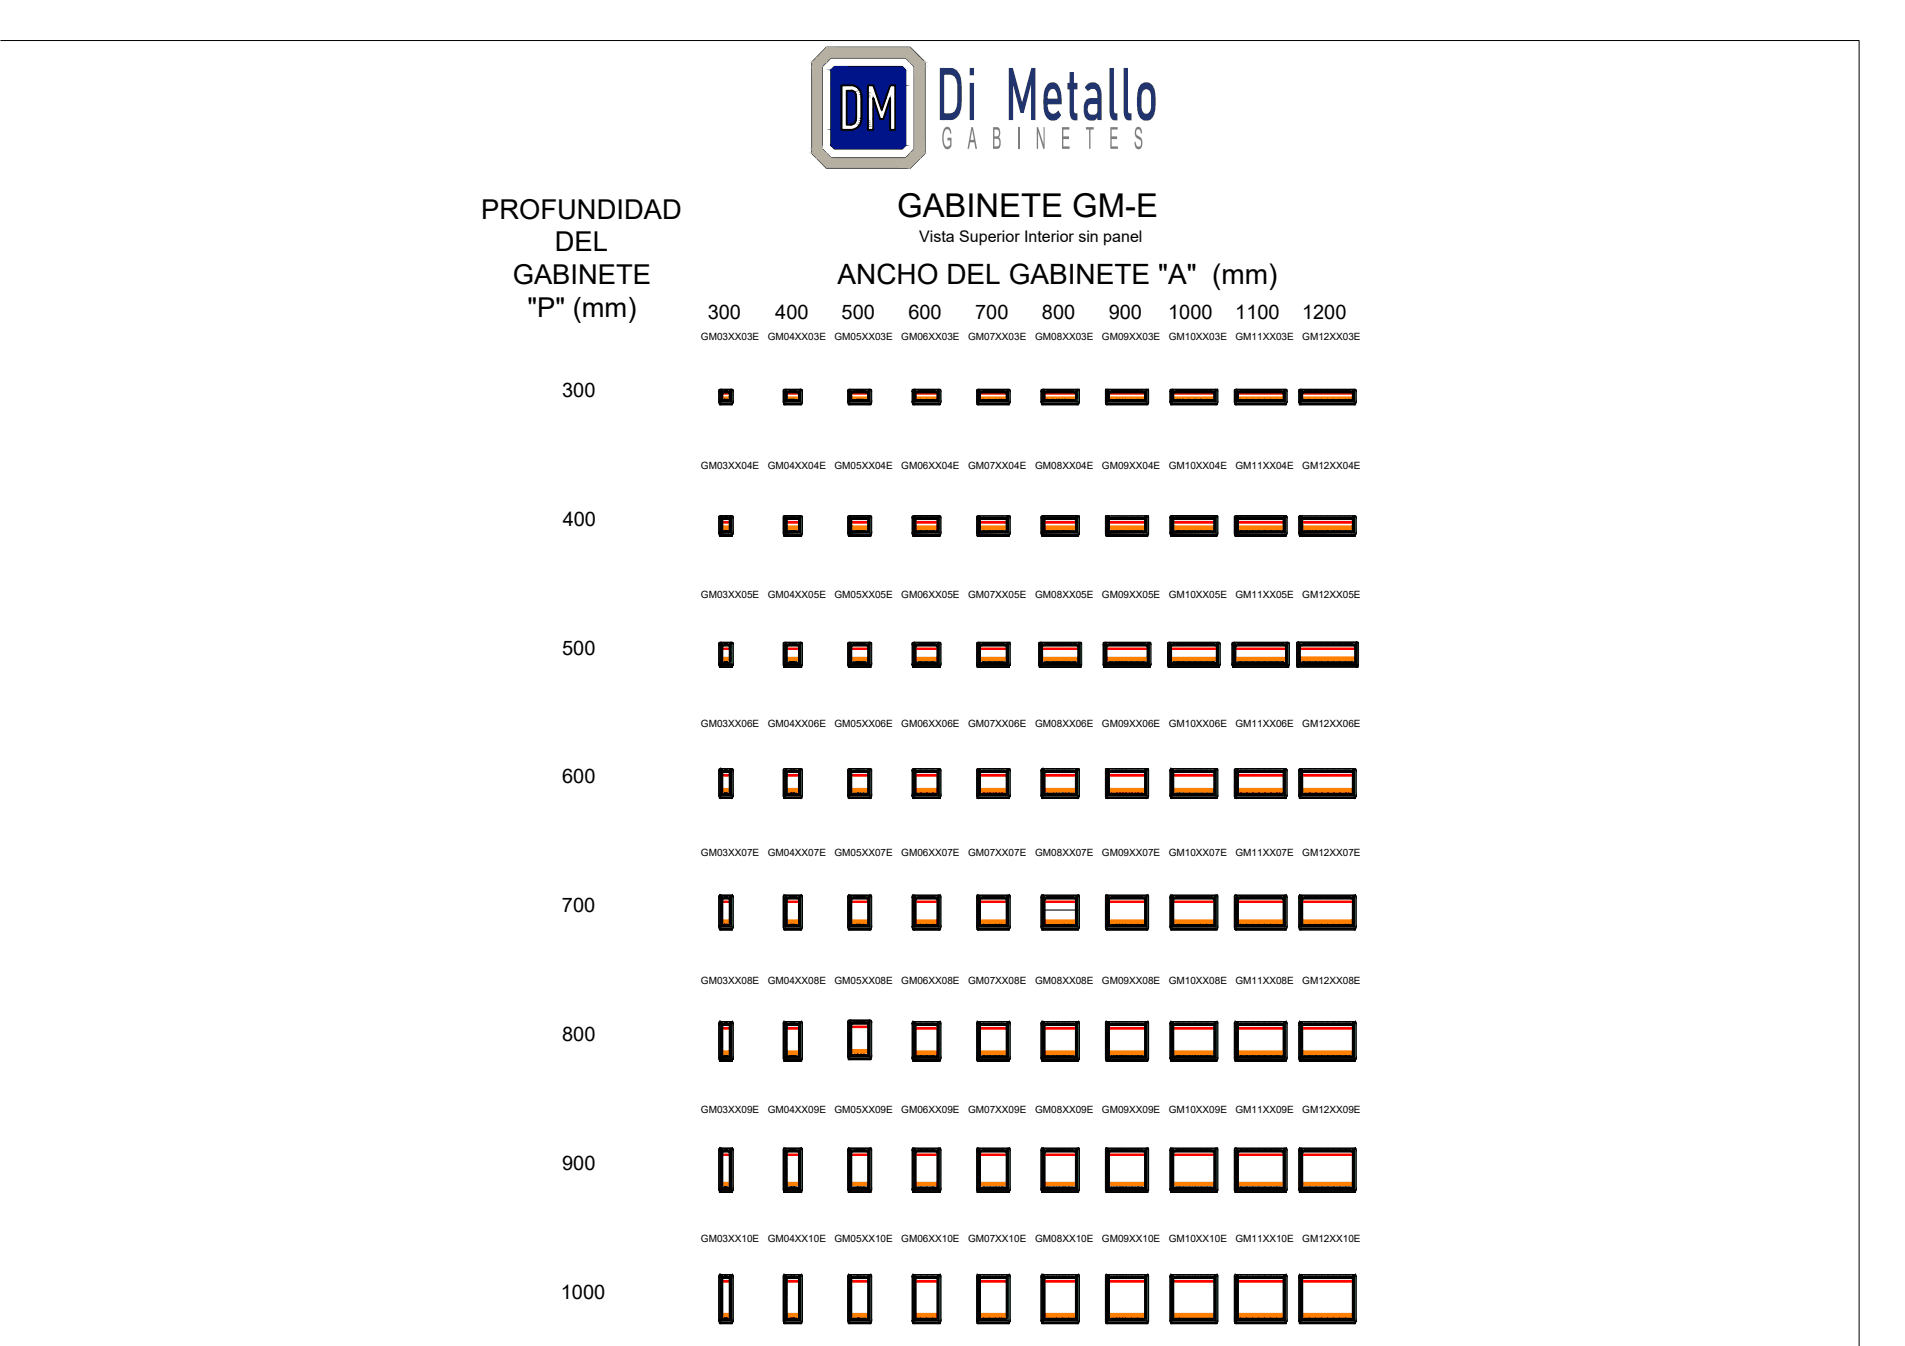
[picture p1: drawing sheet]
<svg xmlns="http://www.w3.org/2000/svg" width="297mm" height="210mm" viewBox="0 0 297 210" stroke-linecap="round" stroke-linejoin="round" font-family="sans-serif">
<defs><g id="words">
<text font-size="11.5" fill="#22346e" x="145.9" y="18.7">Di Metallo</text>
<text font-size="5.1" x="139.9" y="33.9">GABINETE GM-E</text>
<text font-size="4.4" x="130.6" y="44.3">ANCHO DEL GABINETE &quot;A&quot; (mm)</text>
<g font-size="4.3">
<text x="75" y="34.1">PROFUNDIDAD</text>
<text x="86.5" y="39.2">DEL</text>
<text x="80" y="44.3">GABINETE</text>
<text x="82.2" y="49.5">&quot;P&quot; (mm)</text>
</g>
<g font-size="3.1">
<text x="110.3" y="49.7">300</text>
<text x="120.9" y="49.7">400</text>
<text x="131.2" y="49.7">500</text>
<text x="141.6" y="49.7">600</text>
<text x="152" y="49.7">700</text>
<text x="162.5" y="49.7">800</text>
<text x="172.9" y="49.7">900</text>
<text x="182.1" y="49.7">1000</text>
<text x="192.6" y="49.7">1100</text>
<text x="203" y="49.7">1200</text>
<text x="87.7" y="61.9">300</text>
<text x="87.7" y="82">400</text>
<text x="87.7" y="102.1">500</text>
<text x="87.7" y="122.1">600</text>
<text x="87.6" y="142.3">700</text>
<text x="87.7" y="162.4">800</text>
<text x="87.7" y="182.5">900</text>
<text x="87.4" y="202.6">1000</text>
</g>
<text font-size="2.5" x="143.3" y="37.7">Vista Superior Interior sin panel</text>
<g font-size="1.6">
<text x="109.3" y="53.1">GM03XX03E</text>
<text x="119.7" y="53.1">GM04XX03E</text>
<text x="130.1" y="53.1">GM05XX03E</text>
<text x="140.5" y="53.1">GM06XX03E</text>
<text x="150.9" y="53.1">GM07XX03E</text>
<text x="161.4" y="53.1">GM08XX03E</text>
<text x="171.8" y="53.1">GM09XX03E</text>
<text x="182.2" y="53.1">GM10XX03E</text>
<text x="192.6" y="53.1">GM11XX03E</text>
<text x="203.1" y="53.1">GM12XX03E</text>
<text x="109.3" y="73.1">GM03XX04E</text>
<text x="119.7" y="73.1">GM04XX04E</text>
<text x="130.1" y="73.1">GM05XX04E</text>
<text x="140.5" y="73.1">GM06XX04E</text>
<text x="150.9" y="73.1">GM07XX04E</text>
<text x="161.4" y="73.1">GM08XX04E</text>
<text x="171.8" y="73.1">GM09XX04E</text>
<text x="182.2" y="73.1">GM10XX04E</text>
<text x="192.6" y="73.1">GM11XX04E</text>
<text x="203.1" y="73.1">GM12XX04E</text>
<text x="109.3" y="93.2">GM03XX05E</text>
<text x="119.7" y="93.2">GM04XX05E</text>
<text x="130.1" y="93.2">GM05XX05E</text>
<text x="140.5" y="93.2">GM06XX05E</text>
<text x="150.9" y="93.2">GM07XX05E</text>
<text x="161.4" y="93.2">GM08XX05E</text>
<text x="171.8" y="93.2">GM09XX05E</text>
<text x="182.2" y="93.2">GM10XX05E</text>
<text x="192.6" y="93.2">GM11XX05E</text>
<text x="203.1" y="93.2">GM12XX05E</text>
<text x="109.3" y="113.3">GM03XX06E</text>
<text x="119.7" y="113.3">GM04XX06E</text>
<text x="130.1" y="113.3">GM05XX06E</text>
<text x="140.5" y="113.3">GM06XX06E</text>
<text x="150.9" y="113.3">GM07XX06E</text>
<text x="161.4" y="113.3">GM08XX06E</text>
<text x="171.8" y="113.3">GM09XX06E</text>
<text x="182.2" y="113.3">GM10XX06E</text>
<text x="192.6" y="113.3">GM11XX06E</text>
<text x="203.1" y="113.3">GM12XX06E</text>
<text x="109.3" y="133.4">GM03XX07E</text>
<text x="119.7" y="133.4">GM04XX07E</text>
<text x="130.1" y="133.4">GM05XX07E</text>
<text x="140.5" y="133.4">GM06XX07E</text>
<text x="150.9" y="133.4">GM07XX07E</text>
<text x="161.4" y="133.4">GM08XX07E</text>
<text x="171.8" y="133.4">GM09XX07E</text>
<text x="182.2" y="133.4">GM10XX07E</text>
<text x="192.6" y="133.4">GM11XX07E</text>
<text x="203.1" y="133.4">GM12XX07E</text>
<text x="109.3" y="153.5">GM03XX08E</text>
<text x="119.7" y="153.5">GM04XX08E</text>
<text x="130.1" y="153.5">GM05XX08E</text>
<text x="140.5" y="153.5">GM06XX08E</text>
<text x="150.9" y="153.5">GM07XX08E</text>
<text x="161.4" y="153.5">GM08XX08E</text>
<text x="171.8" y="153.5">GM09XX08E</text>
<text x="182.2" y="153.5">GM10XX08E</text>
<text x="192.6" y="153.5">GM11XX08E</text>
<text x="203.1" y="153.5">GM12XX08E</text>
<text x="109.3" y="173.6">GM03XX09E</text>
<text x="119.7" y="173.6">GM04XX09E</text>
<text x="130.1" y="173.6">GM05XX09E</text>
<text x="140.5" y="173.6">GM06XX09E</text>
<text x="150.9" y="173.6">GM07XX09E</text>
<text x="161.4" y="173.6">GM08XX09E</text>
<text x="171.8" y="173.6">GM09XX09E</text>
<text x="182.2" y="173.6">GM10XX09E</text>
<text x="192.6" y="173.6">GM11XX09E</text>
<text x="203.1" y="173.6">GM12XX09E</text>
<text x="109.3" y="193.7">GM03XX10E</text>
<text x="119.7" y="193.7">GM04XX10E</text>
<text x="130.1" y="193.7">GM05XX10E</text>
<text x="140.5" y="193.7">GM06XX10E</text>
<text x="150.9" y="193.7">GM07XX10E</text>
<text x="161.4" y="193.7">GM08XX10E</text>
<text x="171.8" y="193.7">GM09XX10E</text>
<text x="182.2" y="193.7">GM10XX10E</text>
<text x="192.6" y="193.7">GM11XX10E</text>
<text x="203.1" y="193.7">GM12XX10E</text>
</g>
</g></defs>
<!-- layer: Estructura -->
<path d="M142.6 81.4h.1M142.6 82.2h.1M142.7 81.4h.1M142.7 81.5h.1M146.1 81.4h.1M146.3 81.4h.1M146.4 82.4h.1M146.4 81.1v.3M146.4 82v.2" fill="none" stroke="#000" stroke-width=".17"/>
<!-- layer: TORNILLOS Y TUERCAS -->
<path d="M142.7 81.3h.1M142.7 81.3v.2h.1M142.8 81.3v.2M142.8 81.4v.1M146.2 81.3v.2M146.2 81.4h.1M146.2 81.4v.1M146.2 81.3h.1M146.2 81.3v.2h-.1M146.2 81.3l-.1 .1" fill="none" stroke="#bababa" stroke-width=".16"/>
<!-- layer: CONTRAFRENTE -->
<path d="M146.3 82.4v-.2l.1 .2" fill="none" stroke="#ff7f00" stroke-width=".59"/>
<circle cx="146.3" cy="82.2" r=".3" fill="#ff7f00"/>
<path d="M142.6 62.2h3.7v-.1h.1v.1zM142.6 82.3h.1M142.6 82.2h.1M142.6 82.2h3.7M146.3 82.4h-3.7h3.8" fill="none" stroke="#ff7f00" stroke-width=".59"/>
<!-- layer: BISAGRA CF -->
<path d="M142.6 62.2h.1M142.6 62.2v-.1l.1 .1h-.1M142.5 82.3h.1M142.6 82.2v.1M142.6 82.2v.2zM142.6 82.4h.1M142.6 82.3h.1" fill="none" stroke="#ffbf00" stroke-width=".17"/>
<!-- layer: ELE CONTRAFRENTE -->
<path d="M142.6 82v.2h.1h-.1zM146.4 82v.2h-.2h.2z" fill="none" stroke="#00f" stroke-width=".17"/>
<!-- layer: ELE BANDEJA -->
<path d="M142.6 81.4l.3-.1-.3 .1v-.3v.3h.2M146.1 81.3l.3 .1v-.3v.3zM146.1 81.4h.3" fill="none" stroke="#7f00ff" stroke-width=".17"/>
<!-- layer: Bandeja -->
<path d="M142.6 81.4h.1l-.1 .1h3.7v-.1h-.1l.1 .1h-3.7zM142.7 81.4h3.5M146.1 81.5h.1h-.1" fill="none" stroke="#f00" stroke-width=".25"/>
<!-- layer: ZETAS DE PROF -->
<path d="M142.4 80.6v2.6M142.5 80.6v2.6M142.6 82v-1.4h-.2v2.6M142.6 82.2v1h-.2M146.4 82v-1.4h.1v2.6M146.4 82.2v1h.1M146.4 80.6v2.6M146.5 80.6v2.6" fill="none" stroke="#397256" stroke-width=".17"/>
<!-- layer: Estructura -->
<g fill="none" stroke="#000" stroke-width=".17">
<path d="M142.6 61.3h.1M142.7 61.4h.1M142.7 61.3h.1M146.1 61.3h.1M146.3 61.3h.1M146.4 61.4v.3M146.4 61.9v.2M142.2 80.8h.2h-.1v2.2h.1h-.2zM142.2 83.1v.2l.4 .2M142.3 83.1h.1M142.4 83.5v.1zM142.4 83.6h4.2z"/>
<path d="M142.4 83.6h.1M142.4 80.8h.1M142.4 83h.1M142.4 83.1v-.2h-.1h.1v.2h-.2v.2l.4 .2M142.4 83.5h.1M142.4 80.8v2.2M142.4 83.5l-.1 .1 .2-.1M142.5 83.4h.1M142.5 83.5h.1M142.5 83.5l-.1-.1 .1 .1M142.5 83.4v.1M142.5 83.5l-.1 .1"/>
<path d="M142.5 83.5l.1 .1M142.5 83.5v.1M142.6 80.4h3.8v.2l-.1-.2zM142.6 80.6v-.2v.2M142.6 80.5v.1h.2v-.1v.1h-.2v-.2l-.4 .1v.2h.2v.3h-.1h.1v-.3h-.1M142.6 80.4l-.4 .1v.2M142.6 80.6h.1M142.6 83.6h.1M146.4 83.6h.1M146.4 80.4l.3 .1v.2h-.2v.3h.1h-.1v-.3h.2v-.2l-.3-.1v.2h-.2v-.1v.1h.2v-.1M146.4 83.5l.1 .1M146.4 83.5l-.1 .1"/>
<path d="M146.4 83.5h.1M146.4 83.5v.1M146.5 83.6h.1M146.5 83.1h.2v.2l-.3 .2M146.5 83.1v-.2h.1h-.1v.2h.2v.2l-.3 .2M146.6 83.5v.1zM146.6 83.6h.1M146.6 80.8h.1v2.2h-.1h.1v-2.2zM146.6 80.8h.1M146.6 83h.1M146.7 83h.1"/>
<circle cx="142.4" cy="83.5" r=".06"/>
</g>
<!-- layer: dibujo -->
<g fill="none" stroke="#000" stroke-width=".3">
<path d="M142.6 80.7h3.8v2.4h-3.8zM142.6 83.4h3.8M142.6 82.3h.1M142.6 82.1h.1M142.6 81.9h.1M142.6 81.7h.1M142.6 81.5h.1M142.6 81.4h.1M142.6 81.2h.1M142.6 82.6h.1M142.6 82.5h.1M142.6 82.4h.1"/>
<path d="M142.6 81.8h.1M142.6 81.6h.1M142.6 81.3h.1M142.6 81.1h.1M142.6 82.7h.1M142.7 82.5h.1M142.7 82.3h.1M142.7 82.1h.1M142.7 81.7h.1M142.7 81.5h.1M142.7 81.2h.1M142.7 82.6h.1"/>
<path d="M142.8 81h3.4v1.9h-3.4zM142.9 82.9l.1 .1zM142.9 80.8l.1 .1zM143.2 82.9h.1M143.2 82.9v.1M143.2 80.9h.1M143.3 80.9h.1M143.3 82.9v.1M143.4 82.9v.1M143.4 83h.1M143.4 80.9h.1M143.5 80.9h.1"/>
<path d="M143.5 82.9v.1M143.5 82.9h.1M143.5 83h.1M143.6 80.9h.1M143.6 82.9v.1M143.7 82.9h.1M143.7 82.9v.1M143.7 80.9h.1M143.9 80.9h.1M143.9 82.9v.1M143.9 83h.1M144.1 82.9h.1"/>
<path d="M144.1 82.9v.1M144.1 80.9h.1M144.3 80.9h.1M144.3 82.9v.1M144.3 83h.1M144.4 80.9h.1M144.4 82.9v.1M144.5 82.9h.1M144.5 83h.1M144.5 80.9h.1M144.5 82.9v.1M144.6 82.9h.1"/>
<path d="M144.6 82.9v.1M144.6 80.9h.1M144.7 80.9h.1M144.7 82.9v.1M144.8 80.9h.1M144.8 82.9v.1M144.9 82.9v.1M144.9 83h.1M144.9 80.9h.1M145 82.9h.1M145 82.9v.1M145 80.9h.1"/>
<path d="M145.1 80.9h.1M145.1 82.9v.1M145.2 80.9h.1M145.2 82.9v.1M145.2 83h.1M145.4 80.9h.1M145.4 82.9v.1M145.4 82.9h.1M145.4 83h.1M145.6 80.9h.1M145.6 82.9h.1M145.6 82.9v.1"/>
<path d="M145.7 80.9h.1M145.7 82.9v.1M145.8 80.9h.1M145.8 82.9v.1M145.8 83h.1M145.9 80.8l.1 .1zM145.9 82.9l.1 .1zM146.2 82.6h.1M146.2 82.5h.1M146.2 82.3h.1M146.2 82.1h.1M146.2 81.9h.1"/>
<path d="M146.2 81.7h.1M146.2 81.5h.1M146.2 81.4h.1M146.2 81.2h.1M146.2 82.4h.1M146.2 81.8h.1M146.2 81.6h.1M146.2 81.3h.1M146.2 81.1h.1M146.2 82.7h.1M146.3 82.6h.1M146.3 82.5h.1"/>
<path d="M146.3 82.3h.1M146.3 82.1h.1M146.3 81.7h.1M146.3 81.5h.1M146.3 81.2h.1"/>
</g>
<!-- layer: TORNILLOS Y TUERCAS -->
<path d="M142.7 61.2h.1M142.7 61.2v.1M142.8 61.2h.1M142.8 61.1v.4M142.8 61.4l-.1-.1v.1h.1M146.1 61.4h.1v-.1v.1M146.2 61.2h.1M146.2 61.1v.4M146.2 61.2l-.1 .1M146.2 61.2v.1" fill="none" stroke="#bababa" stroke-width=".16"/>
<!-- layer: CONTRAFRENTE -->
<circle cx="142.6" cy="62.2" r=".3" fill="#ff7f00"/>
<path d="M142.6 62.1h.1M142.6 62.1h3.7M146.3 102.8v-.1l.1 .1" fill="none" stroke="#ff7f00" stroke-width=".59"/>
<!-- layer: BISAGRA CF -->
<path d="M142.5 62.2h.1M142.6 62.1v.1zM142.6 62.1h.1M142.6 62.1v.1" fill="none" stroke="#ffbf00" stroke-width=".17"/>
<!-- layer: ELE CONTRAFRENTE -->
<path d="M142.6 61.9v.2l.1-.1v.1h-.1zM146.4 61.9v.2h-.2h.2z" fill="none" stroke="#00f" stroke-width=".17"/>
<!-- layer: ELE BANDEJA -->
<path d="M142.6 61.3h.3v-.1l-.3 .1v-.3v.3h.2M146.1 61.3h.3v-.3v.3l-.3-.1v.1h.3" fill="none" stroke="#7f00ff" stroke-width=".17"/>
<!-- layer: Bandeja -->
<path d="M142.6 61.3v.1h3.7v-.1h-.1l.1 .1h-3.7zM142.6 61.3h.1zM142.7 61.3h3.5M146.1 61.4h.1h-.1M146.2 61.3h.1" fill="none" stroke="#f00" stroke-width=".25"/>
<!-- layer: ZETAS DE PROF -->
<path d="M142.4 60.9h.2v1.9h-.2zM142.4 60.9v1.9M142.5 60.9v1.9M146.4 61.5v-.6h.1v1.9M146.4 61.7v1.1h.1M146.4 60.9v1.9M146.5 60.9v1.9" fill="none" stroke="#397256" stroke-width=".17"/>
<!-- layer: Estructura -->
<g fill="none" stroke="#000" stroke-width=".17">
<path d="M142.2 61.1h.2h-.1v1.5h.1h-.2zM142.2 62.6v.2l.4 .2-.4-.2M142.3 62.6h.1v-.2h-.1h.1v.2h-.2v.2M142.4 63v.1zM142.4 63.1h4.2M142.4 63.1h.1M142.4 61.1h.1M142.4 62.6h.1M142.4 63h.1M142.4 61.1v1.5M142.4 63l-.1 .1 .2-.1M142.5 62.9h.1"/>
<path d="M142.5 63h.1M142.5 63l-.1-.1 .1 .1M142.5 62.9v.1M142.5 63l-.1 .1M142.5 63l.1 .1M142.5 63v.1M142.6 60.7h3.8v.1l-.1-.1zM142.6 60.8v-.1v.1M142.6 60.8h.2h-.2v-.1l-.4 .1v.2h.2v.2h-.1h.1v-.2h-.1M142.6 60.7l-.4 .1v.2M142.6 60.8h.1M142.6 63.1h.1"/>
<path d="M146.4 63.1h.1M146.4 60.7l.3 .1v.2h-.2v.2h.1h-.1v-.2h.2v-.2l-.3-.1v.1h-.2h.2M146.4 63l.1 .1M146.4 63l-.1 .1M146.4 63h.1M146.4 63v.1M146.5 63.1h.1M146.6 63v.1zM146.6 63.1h.1M146.6 61.1h.1v1.5h-.1h.1v-1.5zM146.6 61.1h.1M146.6 62.6h.1"/>
<path d="M146.7 62.6h.1M146.7 62.8v-.2h-.2v-.2h.1h-.1v.2h.2v.2l-.3 .2 .3-.2M142.6 101.1h.1M142.6 102.7h.1M142.7 101.1h.1M142.7 101.2h.1M146.1 101.1h.1M146.3 101.1h.1M146.4 102.8h.1M146.4 100.8v.3M146.4 102.5v.2"/>
<circle cx="142.4" cy="63" r=".06"/>
</g>
<!-- layer: dibujo -->
<g fill="none" stroke="#000" stroke-width=".3">
<path d="M142.6 61h3.8v1.6h-3.8zM142.6 62.9h3.8M142.6 61.8h.1M142.6 61.7h.1M142.6 61.4h.1M142.6 62h.1M142.6 62.2h.1M142.6 61.9h.1M142.6 61.6h.1M142.6 61.5h.1M142.7 62h.1M142.7 61.8h.1"/>
<path d="M142.7 61.4h.1M142.8 61.2h3.4v1.2h-3.4zM142.9 62.5h.1zM142.9 61.1l.1 .1zM143.2 62.5h.1M143.2 61.1h.1M143.3 62.5h.1M143.3 61.1h.1M143.4 62.5h.1M143.4 61.1h.1M143.5 62.5h.1M143.5 61.1h.1"/>
<path d="M143.6 62.5h.1M143.6 61.1h.1M143.7 62.5h.1M143.7 61.1h.1M143.9 62.5h.1M143.9 61.1h.1M144.1 62.5h.1M144.1 61.1h.1M144.3 62.5h.1M144.3 61.1h.1M144.4 62.5h.1M144.4 61.1h.1"/>
<path d="M144.5 62.5h.1M144.5 61.1h.1M144.6 62.5h.1M144.6 61.1h.1M144.7 62.5h.1M144.7 61.1h.1M144.8 62.5h.1M144.8 61.1h.1M144.9 62.5h.1M144.9 61.1h.1M145 62.5h.1M145 61.1h.1"/>
<path d="M145.1 62.5h.1M145.1 61.1h.1M145.2 62.5h.1M145.2 61.1h.1M145.4 61.1h.1M145.4 62.5h.1M145.6 61.1h.1M145.6 62.5h.1M145.7 61.1h.1M145.7 62.5h.1M145.8 61.1h.1M145.8 62.5h.1"/>
<path d="M145.9 61.1l.1 .1zM145.9 62.5h.1zM146.2 62.2h.1M146.2 62h.1M146.2 61.8h.1M146.2 61.7h.1M146.2 61.4h.1M146.2 61.9h.1M146.2 61.6h.1M146.2 61.5h.1M146.3 62h.1M146.3 61.8h.1"/>
<path d="M146.3 61.4h.1"/>
</g>
<!-- layer: TORNILLOS Y TUERCAS -->
<path d="M142.7 101h.1M142.7 101v.3l.1-.1M142.7 101l.1 .1M142.8 101v.3M142.8 101.1v.1M146.2 101v.3M146.2 101.1v.1M146.2 101h.1M146.2 101v.3l-.1-.1M146.2 101l-.1 .1" fill="none" stroke="#bababa" stroke-width=".16"/>
<!-- layer: CONTRAFRENTE -->
<circle cx="146.3" cy="102.7" r=".3" fill="#ff7f00"/>
<path d="M146.3 102.8h-3.7h3.8" fill="none" stroke="#ff7f00" stroke-width=".59"/>
<!-- layer: BISAGRA CF -->
<path d="M142.6 102.8h.1M142.6 102.7l.1 .1h-.1" fill="none" stroke="#ffbf00" stroke-width=".17"/>
<!-- layer: CONTRAFRENTE -->
<circle cx="142.6" cy="102.8" r=".3" fill="#ff7f00"/>
<path d="M142.6 102.7v.1" fill="none" stroke="#ff7f00" stroke-width=".59"/>
<!-- layer: BISAGRA CF -->
<path d="M142.6 102.7v.1M142.6 102.7v.1h-.1" fill="none" stroke="#ffbf00" stroke-width=".17"/>
<!-- layer: CONTRAFRENTE -->
<circle cx="142.6" cy="102.7" r=".3" fill="#ff7f00"/>
<!-- layer: BISAGRA CF -->
<path d="M142.6 102.7h.1M142.6 123.2h.1l-.1 .1M142.6 123.1v.1M142.6 123.2h.1" fill="none" stroke="#ffbf00" stroke-width=".17"/>
<!-- layer: CONTRAFRENTE -->
<path d="M142.6 102.7h3.7M142.6 123.3h3.7v-.1h.1v.1z" fill="none" stroke="#ff7f00" stroke-width=".59"/>
<!-- layer: ELE CONTRAFRENTE -->
<path d="M142.6 102.5v.2h.1v-.1l-.1 .1zM146.2 102.6l.2 .1v-.2v.2z" fill="none" stroke="#00f" stroke-width=".17"/>
<!-- layer: ELE BANDEJA -->
<path d="M142.6 101.1h.3h-.3v-.3v.3h.2M146.1 101.1h.3v-.3v.3zM146.1 101.1h.3" fill="none" stroke="#7f00ff" stroke-width=".17"/>
<!-- layer: Bandeja -->
<path d="M142.6 101.1h.1l-.1 .1h3.7v-.1h-.1l.1 .1h-3.7zM142.7 101.1h3.5M146.1 101.2h.1h-.1" fill="none" stroke="#f00" stroke-width=".25"/>
<!-- layer: ZETAS DE PROF -->
<path d="M142.4 100.3v3.4M142.5 100.3v3.4M142.6 102.5v-2.2h-.2v3.4M142.6 102.7v1h-.2M146.4 102.5v-2.2h.1v3.4M146.4 102.7v1h.1M146.4 100.3v3.4M146.5 100.3v3.4" fill="none" stroke="#397256" stroke-width=".17"/>
<!-- layer: Estructura -->
<g fill="none" stroke="#000" stroke-width=".17">
<path d="M142.2 100.5h.2h-.1v3h.1h-.2zM142.2 103.6v.2l.4 .1-.1 .1v-.1l-.3-.1v-.2h.2v-.3h-.1h.1v.3h-.1M142.4 104v-.1v.2h4.2h-4.2M142.4 100.5h.1M142.4 103.5h.1M142.4 104h.1M142.4 100.5v3M142.4 103.9l-.1 .1M142.4 103.9l.2 .1M142.4 104v.1M142.5 103.9h.1M142.5 104h.1"/>
<path d="M142.5 104l-.1-.1 .1 .1M142.5 104h-.2M142.5 104v.1M142.6 100.2h3.8v.1l-.1-.1zM142.6 100.3v-.1v.1M142.6 100.2v.1h.2v-.1v.1h-.2v-.1l-.4 .1v.2h.2v.2h-.1h.1v-.2h-.1M142.6 100.2l-.4 .1v.2M142.6 100.3h.1M142.6 104v.1M146.3 104h.2M146.4 100.2l.3 .1v.2h-.2v.2h.1h-.1v-.2h.2v-.2l-.3-.1v.1h-.2v-.1v.1h.2v-.1M146.4 104v.1"/>
<path d="M146.4 104h.1M146.5 104v.1M146.5 103.3h.1h-.1v.3h.2v.2l-.3 .1v.1v-.1l.3-.1zM146.6 104v-.1v.2M146.6 100.5h.1v3h-.1h.1v-3zM146.6 100.5h.1M146.6 103.5h.1M146.7 103.5h.1M142.6 120.8h.1M142.6 123.1v.1M142.7 120.8h.1M142.7 121h.1"/>
<path d="M146.1 120.8h.1M146.3 120.8h.1M146.4 123.3h.1M146.4 120.5v.3M146.4 123v.2"/>
<circle cx="142.4" cy="104" r=".06"/>
</g>
<!-- layer: dibujo -->
<g fill="none" stroke="#000" stroke-width=".3">
<path d="M142.6 100.5h3.8v3.1h-3.8zM142.6 103.9h3.8M142.6 102.8h.1M142.6 102.6h.1M142.6 102.4h.1M142.6 101.4h.1M142.6 101.3h.1M142.6 101.1h.1M142.6 100.9h.1M142.6 103.1h.1M142.6 102.9h.1M142.6 102.2h.1"/>
<path d="M142.6 102h.1M142.6 101.8h.1M142.6 101.7h.1M142.6 103h.1M142.6 102.7h.1M142.6 102.5h.1M142.6 101.5h.1M142.6 101.2h.1M142.6 101.9h.1M142.6 101.6h.1M142.7 102.9h.1M142.7 102.8h.1"/>
<path d="M142.7 102.4h.1M142.7 101.4h.1M142.7 101.1h.1M142.7 100.9h.1M142.7 102h.1M142.7 101.8h.1M142.8 100.7h3.4v2.6h-3.4zM142.9 103.4l.1 .1zM142.9 100.6h.1zM143.2 103.4h.1M143.2 100.6h.1M143.3 103.4h.1"/>
<path d="M143.3 100.6h.1M143.4 103.4h.1M143.4 100.6h.1M143.5 103.4h.1M143.5 100.6h.1M143.6 103.4h.1M143.6 100.6h.1M143.7 103.4h.1M143.7 100.6h.1M143.9 103.4h.1M143.9 100.6h.1M144.1 103.4h.1"/>
<path d="M144.1 100.6h.1M144.3 103.4h.1M144.3 100.6h.1M144.4 103.4h.1M144.4 100.6h.1M144.5 103.4h.1M144.5 100.6h.1M144.6 103.4h.1M144.6 100.6h.1M144.7 103.4h.1M144.7 100.6h.1M144.8 103.4h.1"/>
<path d="M144.8 100.6h.1M144.9 103.4h.1M144.9 100.6h.1M145 103.4h.1M145 100.6h.1M145.1 103.4h.1M145.1 100.6h.1M145.2 103.4h.1M145.2 100.6h.1M145.4 100.6h.1M145.4 103.4h.1M145.6 100.6h.1"/>
<path d="M145.6 103.4h.1M145.7 100.6h.1M145.7 103.4h.1M145.8 100.6h.1M145.8 103.4h.1M145.9 100.6h.1zM145.9 103.4l.1 .1zM146.2 103.1h.1M146.2 102.9h.1M146.2 102.8h.1M146.2 102.6h.1M146.2 102.4h.1"/>
<path d="M146.2 101.4h.1M146.2 101.3h.1M146.2 101.1h.1M146.2 100.9h.1M146.2 101.7h.1M146.2 101.8h.1M146.2 102h.1M146.2 102.2h.1M146.2 103h.1M146.2 102.7h.1M146.2 102.5h.1M146.2 101.5h.1"/>
<path d="M146.2 101.2h.1M146.2 101.9h.1M146.2 101.6h.1M146.3 102.9h.1M146.3 102.8h.1M146.3 102.4h.1M146.3 101.4h.1M146.3 101.1h.1M146.3 100.9h.1M146.3 101.8h.1M146.3 102h.1"/>
</g>
<!-- layer: TORNILLOS Y TUERCAS -->
<path d="M142.7 120.7h.1M142.7 120.7v.3h.1M142.7 120.7l.1 .1M142.7 120.8l.1 .2M142.7 120.9h.1M142.8 120.7v.3M146.2 120.7v.3M146.2 120.7h.1M146.2 120.7v.3h-.1M146.2 120.7l-.1 .1M146.2 120.8v.2" fill="none" stroke="#bababa" stroke-width=".16"/>
<!-- layer: CONTRAFRENTE -->
<circle cx="142.6" cy="123.3" r=".3" fill="#ff7f00"/>
<path d="M142.6 123.2h.1M142.6 123.2h3.7M146.3 143.7l.1 .1" fill="none" stroke="#ff7f00" stroke-width=".59"/>
<!-- layer: BISAGRA CF -->
<path d="M142.5 123.2h.1M142.6 123.2v.1zM142.6 123.1v.1" fill="none" stroke="#ffbf00" stroke-width=".17"/>
<!-- layer: ELE CONTRAFRENTE -->
<path d="M142.6 122.9v.2h.1h-.1zM146.4 123v.2h-.2h.2z" fill="none" stroke="#00f" stroke-width=".17"/>
<!-- layer: ELE BANDEJA -->
<path d="M142.6 120.8h.3h-.3v-.3v.3h.2M146.1 120.8h.3v-.3v.3zM146.1 120.8h.3" fill="none" stroke="#7f00ff" stroke-width=".17"/>
<!-- layer: Bandeja -->
<path d="M142.6 120.8h.1l-.1 .2h3.7v-.2h-.1l.1 .2h-3.7zM142.7 120.8h3.5M146.1 121h.1h-.1" fill="none" stroke="#f00" stroke-width=".25"/>
<!-- layer: ZETAS DE PROF -->
<path d="M142.4 120.1v4.1M142.5 120.1v4.1M142.6 123v-2.9h-.2v4.1M142.6 123.2v1h-.2M146.4 123v-2.9h.1v4.1M146.4 123.2v1h.1M146.4 120.1v4.1M146.5 120.1v4.1" fill="none" stroke="#397256" stroke-width=".17"/>
<!-- layer: Estructura -->
<g fill="none" stroke="#000" stroke-width=".17">
<path d="M142.4 119.9l-.2 .1v.2h.2v.2h-.1h.1v-.2h-.1M142.4 119.9h4.2M142.6 119.9v.1v-.1M142.6 119.9v.1h.2v-.1v.1h-.2v-.1M142.6 119.9l-.4 .1v.2M146.4 119.9v.1l-.1-.1h-3.7M146.6 119.9l.1 .1v.2h-.2v.2h.1h-.1v-.2h.2v-.2l-.3-.1v.1h-.2v-.1v.1h.2v-.1M142.2 124h.1M142.2 124v-3.8h.2h-.1v3.8h.1h-.2h.2l-.1-.2h.1v.2M142.2 124.1l.2 .2h.2l-.1 .2v-.2l-.3-.1zM142.3 124.1h.1M142.4 124.4v.1z"/>
<path d="M142.4 124.5h4.2zM142.4 124.5h.1M142.4 120.2h.1M142.4 120.2v3.8M142.4 124.4l-.1 .1h.2M142.4 124.4v.1M142.5 124.3h.1M142.5 124.4h.1M142.5 124.4l-.1-.1 .1 .2M142.5 124.3v.1M142.5 124.4l-.1 .1M142.5 124.4l.1 .1"/>
<path d="M142.5 124.5h.1M142.5 124.4v.2M142.6 120h.1M142.6 124.5h.1M146.4 124.5h.1M146.4 124.4l.1 .1M146.4 124.4l-.1 .1M146.4 124.4v.2M146.5 124.5h.1M146.5 124.1h.2v.1l-.1 .1h-.2v.2v-.2h.2l.1-.2M146.6 124.4v.1zM146.6 124.5h.1"/>
<path d="M146.6 120.2h.1M146.7 124h.1M146.7 124v-3.8h-.1h.1v3.8h-.1h.1h-.2l.1-.2h-.1v.2M142.6 140.6h.1M142.6 143.6h.1M142.7 140.6h.1M142.7 140.7h.1M146.1 140.6h.1M146.3 140.6h.1M146.4 140.3v.3M146.4 143.4v.3M146.4 143.7v.1"/>
<circle cx="142.4" cy="124.5" r=".06"/>
</g>
<!-- layer: dibujo -->
<g fill="none" stroke="#000" stroke-width=".3">
<path d="M142.6 120.2h3.8v3.9h-3.8zM142.6 124.3h3.8M142.6 123.2h.1M142.6 123h.1M142.6 122.9h.1M142.6 121.2h.1M142.6 121h.1M142.6 120.8h.1M142.6 120.6h.1M142.6 123.6h.1M142.6 123.4h.1M142.6 122.7h.1"/>
<path d="M142.6 122.5h.1M142.6 122.3h.1M142.6 122.1h.1M142.6 121.9h.1M142.6 121.7h.1M142.6 121.6h.1M142.6 121.4h.1M142.6 123.5h.1M142.6 123.1h.1M142.6 122.8h.1M142.6 120.7h.1M142.6 122.4h.1"/>
<path d="M142.6 121.8h.1M142.6 121.5h.1M142.6 121.3h.1M142.7 123.4h.1M142.7 123h.1M142.7 121.2h.1M142.7 120.8h.1M142.7 120.6h.1M142.7 123.6h.1M142.7 122.7h.1M142.7 122.5h.1M142.7 122.1h.1"/>
<path d="M142.7 121.7h.1M142.7 121.6h.1M142.8 120.4h3.4v3.4h-3.4zM142.9 123.9l.1 .1zM142.9 120.3l.1 .1zM143.2 123.9h.1M143.2 120.3h.1M143.3 120.3h.1M143.3 123.9h.1M143.4 123.9h.1M143.4 120.3h.1M143.5 120.3h.1"/>
<path d="M143.5 123.9h.1M143.6 120.3h.1M143.6 123.9h.1M143.7 123.9h.1M143.7 120.3h.1M143.9 120.3h.1M143.9 123.9h.1M144.1 123.9h.1M144.1 120.3h.1M144.3 120.3h.1M144.3 123.9h.1M144.4 120.3h.1"/>
<path d="M144.4 123.9h.1M144.5 123.9h.1M144.5 120.3h.1M144.6 123.9h.1M144.6 120.3h.1M144.7 120.3h.1M144.7 123.9h.1M144.8 120.3h.1M144.8 123.9h.1M144.9 123.9h.1M144.9 120.3h.1M145 123.9h.1"/>
<path d="M145 120.3h.1M145.1 120.3h.1M145.1 123.9h.1M145.2 120.3h.1M145.2 123.9h.1M145.4 120.3h.1M145.4 123.9h.1M145.6 120.3h.1M145.6 123.9h.1M145.7 120.3h.1M145.7 123.9h.1M145.8 120.3h.1"/>
<path d="M145.8 123.9h.1M145.9 120.3l.1 .1zM145.9 123.9l.1 .1zM146.2 123.6h.1M146.2 123.4h.1M146.2 123.2h.1M146.2 123h.1M146.2 122.9h.1M146.2 121.2h.1M146.2 121h.1M146.2 120.8h.1M146.2 120.6h.1"/>
<path d="M146.2 122.7h.1M146.2 122.5h.1M146.2 122.3h.1M146.2 122.1h.1M146.2 121.9h.1M146.2 121.7h.1M146.2 121.6h.1M146.2 121.4h.1M146.2 123.5h.1M146.2 123.1h.1M146.2 122.8h.1M146.2 120.7h.1"/>
<path d="M146.2 122.4h.1M146.2 121.8h.1M146.2 121.5h.1M146.2 121.3h.1M146.3 123.6h.1M146.3 123.4h.1M146.3 123h.1M146.3 121.2h.1M146.3 120.8h.1M146.3 120.6h.1M146.3 122.7h.1M146.3 122.5h.1"/>
<path d="M146.3 122.1h.1M146.3 121.7h.1M146.3 121.6h.1"/>
</g>
<!-- layer: TORNILLOS Y TUERCAS -->
<path d="M142.7 140.5h.1M142.7 140.5v.2h.1M142.7 140.6l.1 .1M142.7 140.6h.1M142.8 140.4v.3M146.2 140.4v.3M146.2 140.6h.1M146.2 140.5h.1M146.2 140.5v.2h-.1M146.2 140.5l-.1 .1M146.2 140.6v.1" fill="none" stroke="#bababa" stroke-width=".16"/>
<!-- layer: CONTRAFRENTE -->
<circle cx="146.3" cy="143.7" r=".3" fill="#ff7f00"/>
<path d="M142.6 143.7h.1M146.3 143.7l-3.7 .1h3.8" fill="none" stroke="#ff7f00" stroke-width=".59"/>
<!-- layer: BISAGRA CF -->
<path d="M142.5 143.7h.1M142.6 143.7h.1M142.6 143.8h.1M142.6 143.7v-.1v.1M142.6 143.6v.1" fill="none" stroke="#ffbf00" stroke-width=".17"/>
<!-- layer: CONTRAFRENTE -->
<circle cx="142.6" cy="143.7" r=".3" fill="#ff7f00"/>
<!-- layer: BISAGRA CF -->
<path d="M142.6 143.6v.1M142.6 164.2h.1M142.6 164.1h.1l-.1 .1" fill="none" stroke="#ffbf00" stroke-width=".17"/>
<!-- layer: CONTRAFRENTE -->
<path d="M142.6 143.7h3.7M142.6 164.2h3.7v-.1h.1v.1z" fill="none" stroke="#ff7f00" stroke-width=".59"/>
<!-- layer: ELE CONTRAFRENTE -->
<path d="M142.6 143.4v.2h.1v-.1l-.1 .1zM146.2 143.6l.2 .1v-.3v.3z" fill="none" stroke="#00f" stroke-width=".17"/>
<!-- layer: ELE BANDEJA -->
<path d="M142.6 140.6l.3-.1-.3 .1v-.3v.3h.2M146.1 140.5l.3 .1v-.3v.3zM146.1 140.6h.3" fill="none" stroke="#7f00ff" stroke-width=".17"/>
<!-- layer: Bandeja -->
<path d="M142.6 140.6h.1l-.1 .1h3.7v-.1h-.1l.1 .1h-3.7zM142.7 140.6h3.5M146.1 140.7h.1h-.1" fill="none" stroke="#f00" stroke-width=".25"/>
<!-- layer: ZETAS DE PROF -->
<path d="M142.4 139.8v4.8M142.5 139.8v4.8M146.4 139.8v4.8M146.5 139.8v4.8M142.6 143.4v-3.6h-.2v4.8M142.6 143.7v.9h-.2M146.4 143.4v-3.6h.1v4.8M146.4 143.7v.9h.1" fill="none" stroke="#397256" stroke-width=".17"/>
<!-- layer: Estructura -->
<g fill="none" stroke="#000" stroke-width=".17">
<path d="M142.2 140h.2h-.1v4.5h.1h-.2zM142.4 139.6h.1M142.4 140h.1M142.4 140v4.5M142.6 139.6v.2v-.2M142.6 139.6v.2h.2v-.1v.1h-.2v-.1M142.6 139.6l-.4 .1v.2M142.6 139.8h.1M146.4 139.6v.2l-.1-.2h-3.7M146.4 139.7v.1h-.2v-.1v.1h.2v-.2l.3 .1v.2h-.2v.2h.1h-.1v-.2h.2v-.2l-.1-.1h-4.2l-.2 .3h.2v.2h-.1h.1v-.2h-.1M146.6 140h.1v4.5h-.1h.1v-4.5zM146.6 139.6h.1"/>
<path d="M146.6 140h.1M142.2 144.5v.2l.4 .1-.1 .2v-.2h-.1M142.3 144.5h.1v-.2h-.1h.1v.2h-.2v.2l.2 .1M142.4 145v-.1v.1h4.2h-4.2M142.4 144.5h.1M142.4 144.9h.1M142.4 144.8l-.1 .2 .2-.1M142.4 144.9h.2M142.4 145h.1M142.5 144.8h.1M142.5 144.9h.1M142.5 144.9l-.1-.1 .1 .1"/>
<path d="M142.5 144.9v.1M142.6 145h.1M146.3 144.9h.2M146.4 145h.1M146.4 160v.3M146.4 144.9h.1M146.4 144.9v.1M146.5 145h.1M146.6 145v-.1v.1M146.6 144.5h.1M146.6 144.8l.1-.1v-.2h-.2v-.2h.1h-.1v.2h.2v.2l-.3 .2v.1v-.2h.2M146.7 144.5h.1"/>
<path d="M142.6 160.3h.1M142.6 164.1h.1M142.7 160.3h.1M142.7 160.4h.1M146.1 160.3h.1M146.3 160.3h.1M146.4 164.2h.1M146.4 163.9v.2"/>
<circle cx="142.4" cy="144.9" r=".06"/>
</g>
<!-- layer: dibujo -->
<g fill="none" stroke="#000" stroke-width=".3">
<path d="M142.6 139.9h3.8v4.6h-3.8zM142.6 144.8h3.8M142.6 143.9h.1M142.6 143.7h.1M142.6 143.5h.1M142.6 143.3h.1M142.6 140.9h.1M142.6 140.7h.1M142.6 140.5h.1M142.6 140.3h.1M142.6 144.1h.1M142.6 143.1h.1"/>
<path d="M142.6 143h.1M142.6 142.8h.1M142.6 142.6h.1M142.6 142.4h.1M142.6 142.2h.1M142.6 142h.1M142.6 141.8h.1M142.6 141.7h.1M142.6 141.4h.1M142.6 141.3h.1M142.6 141.1h.1M142.6 143.4h.1"/>
<path d="M142.6 140.6h.1M142.6 140.4h.1M142.6 144h.1M142.6 143.2h.1M142.6 142.9h.1M142.6 142.3h.1M142.6 141.9h.1M142.6 141.6h.1M142.6 141.5h.1M142.6 141.2h.1M142.7 143.7h.1M142.7 143.3h.1"/>
<path d="M142.7 140.9h.1M142.7 140.5h.1M142.7 140.3h.1M142.7 144.1h.1M142.7 143.1h.1M142.7 142.8h.1M142.7 142.4h.1M142.7 142.2h.1M142.7 141.8h.1M142.7 141.4h.1M142.7 141.3h.1M142.8 140.1h3.4v4.2h-3.4z"/>
<path d="M142.9 144.3l.1 .1zM142.9 140l.1 .1zM143.2 144.4h.1M143.2 140.1h.1M143.3 144.4h.1M143.3 140.1h.1M143.4 144.4h.1M143.4 140.1h.1M143.5 144.4h.1M143.5 140.1h.1M143.6 144.4h.1M143.6 140.1h.1"/>
<path d="M143.7 144.4h.1M143.7 140.1h.1M143.9 144.4h.1M143.9 140.1h.1M144.1 144.4h.1M144.1 140.1h.1M144.3 144.4h.1M144.3 140.1h.1M144.4 144.4h.1M144.4 140.1h.1M144.5 144.4h.1M144.5 140.1h.1"/>
<path d="M144.6 144.4h.1M144.6 140.1h.1M144.7 144.4h.1M144.7 140.1h.1M144.8 144.4h.1M144.8 140.1h.1M144.9 144.4h.1M144.9 140.1h.1M145 144.4h.1M145 140.1h.1M145.1 144.4h.1M145.1 140.1h.1"/>
<path d="M145.2 144.4h.1M145.2 140.1h.1M145.4 140.1h.1M145.4 144.4h.1M145.6 140.1h.1M145.6 144.4h.1M145.7 140.1h.1M145.7 144.4h.1M145.8 140.1h.1M145.8 144.4h.1M145.9 140l.1 .1zM145.9 144.3l.1 .1z"/>
<path d="M146.2 144.1h.1M146.2 143.9h.1M146.2 143.7h.1M146.2 143.5h.1M146.2 143.3h.1M146.2 140.9h.1M146.2 140.7h.1M146.2 140.5h.1M146.2 140.3h.1M146.2 141.1h.1M146.2 141.3h.1M146.2 141.4h.1"/>
<path d="M146.2 141.7h.1M146.2 141.8h.1M146.2 142h.1M146.2 142.2h.1M146.2 142.4h.1M146.2 142.6h.1M146.2 142.8h.1M146.2 143h.1M146.2 143.1h.1M146.2 143.4h.1M146.2 140.6h.1M146.2 140.4h.1"/>
<path d="M146.2 144h.1M146.2 143.2h.1M146.2 142.9h.1M146.2 142.3h.1M146.2 141.9h.1M146.2 141.6h.1M146.2 141.5h.1M146.2 141.2h.1M146.3 144.1h.1M146.3 143.7h.1M146.3 143.3h.1M146.3 140.9h.1"/>
<path d="M146.3 140.5h.1M146.3 140.3h.1M146.3 141.3h.1M146.3 141.4h.1M146.3 141.8h.1M146.3 142.2h.1M146.3 142.4h.1M146.3 142.8h.1M146.3 143.1h.1"/>
</g>
<!-- layer: TORNILLOS Y TUERCAS -->
<path d="M142.7 160.2h.1M142.7 160.2v.3l.1-.1M142.7 160.3l.1 .1M142.8 160.2v.3M146.2 160.2v.3M146.2 160.2h.1M146.2 160.2v.3l-.1-.1M146.2 160.2l-.1 .1M146.2 160.3v.1" fill="none" stroke="#bababa" stroke-width=".16"/>
<!-- layer: CONTRAFRENTE -->
<circle cx="142.6" cy="164.2" r=".3" fill="#ff7f00"/>
<path d="M142.6 164.1h.1M142.6 164.1h3.7M146.3 184.7v-.1l.1 .1" fill="none" stroke="#ff7f00" stroke-width=".59"/>
<!-- layer: BISAGRA CF -->
<path d="M142.5 164.2h.1M142.6 164.1v.1zM142.6 164.1h.1M142.6 164.1v.1" fill="none" stroke="#ffbf00" stroke-width=".17"/>
<!-- layer: ELE CONTRAFRENTE -->
<path d="M142.6 163.8v.3l.1-.1v.1h-.1zM146.4 163.9v.2h-.2h.2z" fill="none" stroke="#00f" stroke-width=".17"/>
<!-- layer: ELE BANDEJA -->
<path d="M142.6 160.3l.3-.1-.3 .1v-.3v.3h.2M146.1 160.2l.3 .1v-.3v.3zM146.1 160.3h.3" fill="none" stroke="#7f00ff" stroke-width=".17"/>
<!-- layer: Bandeja -->
<path d="M142.6 160.3v.1h3.7l-.1-.1h.1v.1h-3.7l.1-.1zM142.7 160.3h3.5M146.1 160.4h.1h-.1" fill="none" stroke="#f00" stroke-width=".25"/>
<!-- layer: ZETAS DE PROF -->
<path d="M142.4 159.5v5.6M142.5 159.5v5.6M146.4 159.5v5.6M146.5 159.5v5.6M142.6 163.9v-4.4h-.2v5.6M142.6 164.1v1h-.2M146.4 163.9v-4.4h.1v5.6M146.4 164.1v1h.1" fill="none" stroke="#397256" stroke-width=".17"/>
<!-- layer: Estructura -->
<g fill="none" stroke="#000" stroke-width=".17">
<path d="M142.4 159.4h.1M142.4 159.7h.1M142.4 159.7v5.2M142.6 159.3v.2v-.1M142.6 159.4v.1h.2v-.1v.1h-.2v-.1M142.6 159.4h-.4v.3M142.6 159.5h.1M146.4 159.3v.2l-.1-.1h-3.7M146.4 159.4v.1h-.2v-.1v.1h.2v-.1h.3v.3h-.2v.2h.1h-.1v-.2h.2v-.3l-.1-.1h-4.2l-.2 .4h.2v.2h-.1h.1v-.2h-.1M146.6 159.4h.1M146.6 159.7h.1M142.2 164.9h.1"/>
<path d="M142.2 165l.2 .3h.2l-.1 .1v-.1l-.3-.1zM142.4 165.3v.2zM142.4 165.5h4.2zM142.4 165.5h.1M142.4 164.7h-.1l.1 .2h-.2h.2h-.1v-5.2h.1h-.2v5.2M142.4 164.8v.2h-.1M142.4 165.4h.1M142.4 165.3l-.1 .1h.2M142.5 165.3h.1M142.5 165.4h.1M142.5 165.4l-.1-.1 .1 .1M142.5 165.2v.1"/>
<path d="M142.5 165.4h-.1M142.5 165.4v.1M142.6 165.5h.1M146.4 165.5h.1M146.4 179.7v.3M146.4 165.4h.1M146.4 165.4h-.1M146.4 165.4v.1M146.5 165.5h.1M146.5 164.7h.1l-.1 .2h.2h-.1h.1v-5.2h-.1h.1v5.2M146.5 164.8l.2 .4-.1 .1h-.2v.1v-.1h.2l.1-.3M146.6 165.3v.2z"/>
<path d="M146.6 165.5h.1M146.7 164.9h.1M142.6 180h.1M142.6 184.5h.1M142.7 180h.1M142.7 180.1h.1M146.1 180h.1M146.3 180h.1M146.4 184.4v.2M146.4 184.7h.1"/>
<circle cx="142.4" cy="165.4" r=".06"/>
</g>
<!-- layer: dibujo -->
<g fill="none" stroke="#000" stroke-width=".3">
<path d="M142.6 159.7h3.8v5.3h-3.8zM142.8 159.9h3.4v4.8h-3.4zM142.9 159.7l.1 .1zM143.2 159.8h.1M143.3 159.8h.1M143.4 159.8h.1M143.5 159.8h.1M143.6 159.8h.1M143.7 159.8h.1M143.9 159.8h.1M144.1 159.8h.1M144.3 159.8h.1"/>
<path d="M144.4 159.8h.1M144.5 159.8h.1M144.6 159.8h.1M144.7 159.8h.1M144.8 159.8h.1M144.9 159.8h.1M145 159.8h.1M145.1 159.8h.1M145.2 159.8h.1M145.4 159.8h.1M145.6 159.8h.1M145.7 159.8h.1"/>
<path d="M145.8 159.8h.1M145.9 159.7l.1 .1zM142.6 165.3h3.8M142.6 164.2h.1M142.6 164h.1M142.6 163.8h.1M142.6 160.6h.1M142.6 160.5h.1M142.6 160.2h.1M142.6 160.1h.1M142.6 164.6h.1M142.6 164.4h.1"/>
<path d="M142.6 163.6h.1M142.6 163.4h.1M142.6 163.3h.1M142.6 163h.1M142.6 162.9h.1M142.6 162.7h.1M142.6 162.5h.1M142.6 162.3h.1M142.6 162.1h.1M142.6 161.9h.1M142.6 161.8h.1M142.6 161.6h.1"/>
<path d="M142.6 161.4h.1M142.6 161.2h.1M142.6 161h.1M142.6 160.8h.1M142.6 164.3h.1M142.6 164.1h.1M142.6 160.7h.1M142.6 160.4h.1M142.6 160.3h.1M142.6 160h.1M142.6 164.5h.1M142.6 163.5h.1"/>
<path d="M142.6 163.2h.1M142.6 163.1h.1M142.6 162.8h.1M142.6 162.2h.1M142.6 162h.1M142.6 161.7h.1M142.6 161.3h.1M142.6 161.1h.1M142.7 164.4h.1M142.7 164h.1M142.7 163.8h.1M142.7 160.6h.1"/>
<path d="M142.7 160.2h.1M142.7 160.1h.1M142.7 163.4h.1M142.7 163h.1M142.7 162.9h.1M142.7 162.5h.1M142.7 162.1h.1M142.7 161.9h.1M142.7 161.6h.1M142.7 161.2h.1M142.7 161h.1M142.9 164.8l.1 .1z"/>
<path d="M143.2 164.8h.1M143.2 164.8v.1M143.3 164.8v.1M143.4 164.8v.1M143.4 164.9h.1M143.5 164.8v.1M143.5 164.8h.1M143.5 164.9h.1M143.6 164.8v.1M143.7 164.8h.1M143.7 164.8v.1M143.9 164.8v.1"/>
<path d="M143.9 164.9h.1M144.1 164.8h.1M144.1 164.8v.1M144.3 164.8v.1M144.3 164.9h.1M144.4 164.8v.1M144.5 164.8h.1M144.5 164.9h.1M144.5 164.8v.1M144.6 164.8h.1M144.6 164.8v.1M144.7 164.8v.1"/>
<path d="M144.8 164.8v.1M144.9 164.8v.1M144.9 164.9h.1M145 164.8h.1M145 164.8v.1M145.1 164.8v.1M145.2 164.8v.1M145.2 164.9h.1M145.4 164.8v.1M145.4 164.8h.1M145.4 164.9h.1M145.6 164.8h.1"/>
<path d="M145.6 164.8v.1M145.7 164.8v.1M145.8 164.8v.1M145.8 164.9h.1M145.9 164.8l.1 .1zM146.2 164.6h.1M146.2 164.4h.1M146.2 164.2h.1M146.2 164h.1M146.2 163.8h.1M146.2 160.5h.1M146.2 160.2h.1"/>
<path d="M146.2 160.1h.1M146.2 163.6h.1M146.2 163.4h.1M146.2 163.3h.1M146.2 163h.1M146.2 162.9h.1M146.2 162.7h.1M146.2 162.5h.1M146.2 162.3h.1M146.2 162.1h.1M146.2 161.9h.1M146.2 161.8h.1"/>
<path d="M146.2 161.6h.1M146.2 161.4h.1M146.2 161.2h.1M146.2 161h.1M146.2 160.8h.1M146.2 160.6h.1M146.2 164.3h.1M146.2 164.1h.1M146.2 160.7h.1M146.2 160.4h.1M146.2 160.3h.1M146.2 160h.1"/>
<path d="M146.2 164.5h.1M146.2 163.5h.1M146.2 163.2h.1M146.2 163.1h.1M146.2 162.8h.1M146.2 162.2h.1M146.2 162h.1M146.2 161.7h.1M146.2 161.3h.1M146.2 161.1h.1M146.3 164.4h.1M146.3 164h.1"/>
<path d="M146.3 163.8h.1M146.3 160.2h.1M146.3 160.1h.1M146.3 163.4h.1M146.3 163h.1M146.3 162.9h.1M146.3 162.5h.1M146.3 162.1h.1M146.3 161.9h.1M146.3 161.6h.1M146.3 161.2h.1M146.3 161h.1"/>
<path d="M146.3 160.6h.1"/>
</g>
<!-- layer: TORNILLOS Y TUERCAS -->
<g fill="none" stroke="#bababa" stroke-width=".16">
<path d="M142.7 179.9h.1M142.7 179.9v.2M142.7 179.9l.1 .1M142.8 179.9v.3M146.2 179.9v.3M146.2 179.9h.1M146.2 179.9l-.1 .1M146.2 179.9v.2M142.7 180.1h.1M142.7 180v.1M142.8 180.1h.1M146.1 180.1h.1"/>
<path d="M146.2 180.1h.1M146.2 180v.1"/>
</g>
<!-- layer: CONTRAFRENTE -->
<circle cx="146.3" cy="184.6" r=".3" fill="#ff7f00"/>
<path d="M142.6 184.6h.1M142.6 184.6h3.7M146.3 184.7h-3.7h3.8M142.6 205.2h3.7v-.2h.1v.2z" fill="none" stroke="#ff7f00" stroke-width=".59"/>
<!-- layer: BISAGRA CF -->
<path d="M142.5 184.7h.1M142.6 184.6v.1M142.6 184.7h.1M142.6 184.5v.1M142.6 205.2h.1M142.6 205.1h.1M142.6 205.1v-.1l.1 .1-.1 .1" fill="none" stroke="#ffbf00" stroke-width=".17"/>
<!-- layer: ELE CONTRAFRENTE -->
<path d="M142.6 184.3v.2h.1h-.1zM146.2 184.5l.2 .1v-.2v.2z" fill="none" stroke="#00f" stroke-width=".17"/>
<!-- layer: ELE BANDEJA -->
<path d="M146.1 180h.3v-.3v.3zM142.6 180h.3h-.3v-.3v.3h.2M146.1 180h.3" fill="none" stroke="#7f00ff" stroke-width=".17"/>
<!-- layer: Bandeja -->
<path d="M142.6 180h.1l-.1 .1h3.7v-.1h-.1l.1 .1h-3.7zM142.7 180h3.5M146.1 180.1h.1h-.1" fill="none" stroke="#f00" stroke-width=".25"/>
<!-- layer: ZETAS DE PROF -->
<path d="M142.4 179.3v6.3M142.5 179.3v6.3M146.4 179.3v6.3M146.5 179.3v6.3M142.6 184.4v-5.1h-.2v6.3M142.6 184.6v1h-.2M146.4 184.4v-5.1h.1v6.3M146.4 184.6v1h.1" fill="none" stroke="#397256" stroke-width=".17"/>
<!-- layer: Estructura -->
<g fill="none" stroke="#000" stroke-width=".17">
<path d="M142.2 179.4h.2h-.1v6h.1h-.2zM142.4 179.1h.1M142.4 179.4h.1M142.4 179.4v6M142.6 179v.2v-.1M142.6 179.1v.1h.2v-.1v.1h-.2v-.1M142.6 179.1l-.4 .1v.2M142.6 179.2h.1M146.4 179v.2l-.1-.1h-3.7M146.4 179.1v.1h-.2v-.1v.1h.2v-.1l.3 .1v.2h-.2v.2h.1h-.1v-.2h.2v-.2l-.1-.2h-4.2l-.2 .4h.2v.2h-.1h.1v-.2h-.1M146.6 179.4h.1v6h-.1h.1v-6zM146.6 179.1h.1"/>
<path d="M146.6 179.4h.1M142.2 185.4v.2l.4 .1M142.3 185.4h.1v-.2h-.1h.1v.2h-.2v.2l.3 .2v.1l.1-.1M142.4 185.9v-.1v.1h4.2h-4.2M142.4 185.4h.1M142.4 185.7h.1M142.4 185.9h.1M142.4 185.8l-.1 .1M142.5 185.7h.1M142.5 185.9h.1M142.5 185.9l-.1-.1 .1 .1M142.5 185.7v.1"/>
<path d="M142.5 185.9h-.2M142.5 185.9h-.1M142.6 185.9h.1M142.6 199.7h.1M142.7 199.7h.1M142.7 199.9h.1M146.1 199.7h.1M146.3 199.7h.1M146.4 185.9h.1M146.4 185.7l.3-.1v-.2h-.2v-.2h.1h-.1v.2h.2v.2l-.3 .2v.1v-.1M146.4 199.4v.3M146.4 185.9h-.1"/>
<path d="M146.5 185.9h.1M146.6 185.9v-.1v.1M146.6 185.4h.1M146.6 185.7h.1M146.7 185.4h.1M142.6 205h.1M146.4 205.2h.1M146.4 204.8v.2"/>
<circle cx="142.4" cy="185.9" r=".06"/>
</g>
<!-- layer: dibujo -->
<g fill="none" stroke="#000" stroke-width=".3">
<path d="M142.6 179.4h3.8v6h-3.8zM142.6 180h.1M142.6 179.8h.1M142.7 180h.1M142.7 179.8h.1M142.8 179.6h3.4v5.6h-3.4zM142.9 179.5h.1zM143.2 179.5h.1M143.3 179.5h.1M143.4 179.5h.1M143.5 179.5h.1M143.6 179.5h.1"/>
<path d="M143.7 179.5h.1M143.9 179.5h.1M144.1 179.5h.1M144.3 179.5h.1M144.4 179.5h.1M144.5 179.5h.1M144.6 179.5h.1M144.7 179.5h.1M144.8 179.5h.1M144.9 179.5h.1M145 179.5h.1M145.1 179.5h.1"/>
<path d="M145.2 179.5h.1M145.4 179.5h.1M145.6 179.5h.1M145.7 179.5h.1M145.8 179.5h.1M145.9 179.5h.1zM146.2 180h.1M146.2 179.8h.1M146.3 180h.1M146.3 179.8h.1M142.6 185.7h3.8M142.6 184.8h.1"/>
<path d="M142.6 184.6h.1M142.6 184.5h.1M142.6 184.2h.1M142.6 180.4h.1M142.6 180.2h.1M142.6 185h.1M142.6 180.6h.1M142.6 180.7h.1M142.6 180.9h.1M142.6 181.1h.1M142.6 181.3h.1M142.6 181.5h.1"/>
<path d="M142.6 181.7h.1M142.6 181.8h.1M142.6 182h.1M142.6 182.2h.1M142.6 182.4h.1M142.6 182.6h.1M142.6 183h.1M142.6 182.8h.1M142.6 183.1h.1M142.6 183.3h.1M142.6 183.5h.1M142.6 183.9h.1"/>
<path d="M142.6 183.7h.1M142.6 184.1h.1M142.6 184.7h.1M142.6 184.4h.1M142.6 184.3h.1M142.6 180.1h.1M142.6 185.1h.1M142.6 180.5h.1M142.6 180.8h.1M142.6 181.6h.1M142.6 181.9h.1M142.6 182.3h.1"/>
<path d="M142.6 182.9h.1M142.6 183.2h.1M142.6 183.4h.1M142.6 183.6h.1M142.6 184h.1M142.7 184.6h.1M142.7 184.2h.1M142.7 180.4h.1M142.7 185h.1M142.7 180.7h.1M142.7 180.9h.1M142.7 181.3h.1"/>
<path d="M142.7 181.7h.1M142.7 181.8h.1M142.7 182.2h.1M142.7 182.6h.1M142.7 182.8h.1M142.7 183.1h.1M142.7 183.3h.1M142.7 183.5h.1M142.7 183.7h.1M142.7 184.1h.1M142.9 185.3h.1zM143.2 185.3h.1"/>
<path d="M143.3 185.3h.1M143.4 185.3h.1M143.5 185.3h.1M143.6 185.3h.1M143.7 185.3h.1M143.9 185.3h.1M144.1 185.3h.1M144.3 185.3h.1M144.4 185.3h.1M144.5 185.3h.1M144.6 185.3h.1M144.7 185.3h.1"/>
<path d="M144.8 185.3h.1M144.9 185.3h.1M145 185.3h.1M145.1 185.3h.1M145.2 185.3h.1M145.4 185.3h.1M145.6 185.3h.1M145.7 185.3h.1M145.8 185.3h.1M145.9 185.3h.1zM146.2 185h.1M146.2 184.8h.1"/>
<path d="M146.2 184.6h.1M146.2 184.5h.1M146.2 184.2h.1M146.2 180.4h.1M146.2 180.2h.1M146.2 180.6h.1M146.2 180.7h.1M146.2 180.9h.1M146.2 181.1h.1M146.2 181.3h.1M146.2 181.5h.1M146.2 181.7h.1"/>
<path d="M146.2 181.8h.1M146.2 182h.1M146.2 182.2h.1M146.2 182.4h.1M146.2 182.6h.1M146.2 182.8h.1M146.2 183h.1M146.2 183.1h.1M146.2 183.3h.1M146.2 183.5h.1M146.2 183.7h.1M146.2 183.9h.1"/>
<path d="M146.2 184.1h.1M146.2 184.7h.1M146.2 184.4h.1M146.2 184.3h.1M146.2 180.1h.1M146.2 185.1h.1M146.2 180.5h.1M146.2 180.8h.1M146.2 181.6h.1M146.2 181.9h.1M146.2 182.3h.1M146.2 182.9h.1"/>
<path d="M146.2 183.2h.1M146.2 183.4h.1M146.2 183.6h.1M146.2 184h.1M146.3 185h.1M146.3 184.6h.1M146.3 184.2h.1M146.3 180.4h.1M146.3 180.7h.1M146.3 180.9h.1M146.3 181.3h.1M146.3 181.7h.1"/>
<path d="M146.3 181.8h.1M146.3 182.2h.1M146.3 182.6h.1M146.3 182.8h.1M146.3 183.1h.1M146.3 183.3h.1M146.3 183.5h.1M146.3 183.7h.1M146.3 184.1h.1"/>
</g>
<!-- layer: TORNILLOS Y TUERCAS -->
<g fill="none" stroke="#bababa" stroke-width=".16">
<path d="M142.7 199.9h.1M142.7 199.7h.1M142.7 199.7v.2M142.7 199.8h.1M142.8 199.6v.3M142.8 199.9h.1M146.1 199.9h.1M146.2 199.6v.3M146.2 199.8h.1M146.2 199.9h.1M146.2 199.7h.1M146.2 199.7h-.1"/>
<path d="M146.2 199.7v.2"/>
</g>
<!-- layer: CONTRAFRENTE -->
<circle cx="142.6" cy="205.2" r=".3" fill="#ff7f00"/>
<path d="M152.7 62.2h4.4v-.1h.1v.1zM142.6 205h.1M142.6 205h3.7" fill="none" stroke="#ff7f00" stroke-width=".59"/>
<!-- layer: BISAGRA CF -->
<path d="M152.6 62.2h.1M152.7 62.2l.1-.1h-.2l.1 .1M152.7 62.2h.1M142.5 205.1h.1M142.6 205v.2zM142.6 205h.1M142.6 205v.1" fill="none" stroke="#ffbf00" stroke-width=".17"/>
<!-- layer: ELE CONTRAFRENTE -->
<path d="M142.6 204.8v.2l.1-.1v.1h-.1zM146.4 204.8v.2h-.2h.2z" fill="none" stroke="#00f" stroke-width=".17"/>
<!-- layer: ELE BANDEJA -->
<path d="M142.6 199.7h.3h-.3v-.3v.3h.2M146.1 199.7h.3v-.3v.3zM146.1 199.7h.3" fill="none" stroke="#7f00ff" stroke-width=".17"/>
<!-- layer: Bandeja -->
<path d="M142.6 199.7v.2h3.7v-.2h-.1l.1 .2h-3.7zM142.6 199.7h.1zM142.7 199.7h3.5M146.1 199.9h.1h-.1M146.2 199.7h.1" fill="none" stroke="#f00" stroke-width=".25"/>
<!-- layer: ZETAS DE PROF -->
<path d="M142.4 199v7.1M142.5 199v7.1M146.4 199v7.1M146.5 199v7.1M142.6 204.8v-5.8h-.2v7.1M142.6 205v1.1h-.2M146.4 204.8v-5.8h.1v7.1M146.4 205v1.1h.1" fill="none" stroke="#397256" stroke-width=".17"/>
<!-- layer: Estructura -->
<g fill="none" stroke="#000" stroke-width=".17">
<path d="M152.7 61.3h.1M152.8 61.4h.1M152.8 61.3h.1M156.9 61.3h.1M157.1 61.3h.1M157.2 61.4v.3M157.2 61.9v.2M142.2 199.2h.2h-.1v6.6l.1 .1h-.2zM142.4 198.8h.1M142.4 199.2h.1M142.4 199.2v6.7M142.6 198.8v.1v-.1"/>
<path d="M142.6 198.8v.1h.2h-.2M142.6 198.8l-.4 .1v.2M142.6 198.9h.1M146.4 198.8v.1l-.1-.1h-3.7M146.4 198.9h-.2h.2v-.1l.3 .1v.2h-.2v.2h.1h-.1v-.2h.2v-.2l-.1-.1h-4.2l-.2 .3h.2v.2h-.1h.1v-.2h-.1M146.4 199.1v6.8M146.6 199.2h.1v6.7h-.1l.1-.1v-6.6zM146.6 198.8h.1M146.6 199.2h.1M142.4 206.3v.1zM142.4 206.4h4.2M142.4 206.4h.1"/>
<path d="M142.4 205.7v.2h-.1M142.4 205.7h-.1l.1 .2h-.2v.2l.3 .1v.1l.1-.1h-.2l-.2-.3M142.4 206.3h.1M142.4 206.3l-.1 .1 .2-.1-.1-.1 .1 .1M142.5 206.2h.1M142.5 206.3h.1M142.5 206.2v.1M142.5 206.3l-.1 .1M142.5 206.3l.1 .1M142.5 206.3v.1M142.6 206.4h.1M146.4 206.4h.1"/>
<path d="M146.4 206.3l.1 .1M146.4 206.3l-.1 .1M146.4 206.3h.1M146.4 206.3v.1M146.5 206.4h.1M146.5 205.7h.1l-.1 .2h.2v.2l-.3 .1v.1v-.1h.2l.1-.1-.2-.4M146.6 206.3v.1zM146.6 206.4h.1M146.7 205.9h.1"/>
<circle cx="142.4" cy="206.3" r=".06"/>
</g>
<!-- layer: dibujo -->
<g fill="none" stroke="#000" stroke-width=".3">
<path d="M142.6 199.9h.1M142.6 199.7h.1M142.6 199.5h.1M142.6 199.6h.1M142.7 199.7h.1M142.7 199.5h.1M142.8 199.3h3.4v6.4h-3.4zM142.9 199.2l.1 .1zM143.2 199.2h.1M143.3 199.2h.1M143.4 199.2h.1M143.5 199.2h.1"/>
<path d="M143.6 199.2h.1M143.7 199.2h.1M143.9 199.2h.1M144.1 199.2h.1M144.3 199.2h.1M144.4 199.2h.1M144.5 199.2h.1M144.6 199.2h.1M144.7 199.2h.1M144.8 199.2h.1M144.9 199.2h.1M145 199.2h.1"/>
<path d="M145.1 199.2h.1M145.2 199.2h.1M145.4 199.2h.1M145.6 199.2h.1M145.7 199.2h.1M145.8 199.2h.1M145.9 199.2l.1 .1zM146.2 199.9h.1M146.2 199.7h.1M146.2 199.5h.1M146.2 199.6h.1M146.3 199.7h.1"/>
<path d="M146.3 199.5h.1M146.4 199.1h-3.8v6.8h3.8M142.6 206.2h3.8M142.6 205.1h.1M142.6 204.9h.1M142.6 204.7h.1M142.6 200.1h.1M142.6 205.5h.1M142.6 205.3h.1M142.6 200.3h.1M142.6 200.5h.1M142.6 200.6h.1"/>
<path d="M142.6 200.8h.1M142.6 201h.1M142.6 201.2h.1M142.6 201.4h.1M142.6 201.6h.1M142.6 201.8h.1M142.6 201.9h.1M142.6 202.1h.1M142.6 202.3h.1M142.6 202.5h.1M142.6 202.7h.1M142.6 202.9h.1"/>
<path d="M142.6 203h.1M142.6 203.3h.1M142.6 203.4h.1M142.6 203.6h.1M142.6 203.8h.1M142.6 204h.1M142.6 204.2h.1M142.6 204.4h.1M142.6 204.6h.1M142.6 204.8h.1M142.6 200.4h.1M142.6 200.7h.1"/>
<path d="M142.6 201.1h.1M142.6 201.7h.1M142.6 202h.1M142.6 202.2h.1M142.6 202.8h.1M142.6 203.1h.1M142.6 203.2h.1M142.6 203.5h.1M142.6 204.1h.1M142.6 204.5h.1M142.7 205.3h.1M142.7 204.9h.1"/>
<path d="M142.7 204.7h.1M142.7 200.1h.1M142.7 200.5h.1M142.7 200.6h.1M142.7 201h.1M142.7 201.4h.1M142.7 201.6h.1M142.7 201.9h.1M142.7 202.1h.1M142.7 202.5h.1M142.7 202.9h.1M142.7 203h.1"/>
<path d="M142.7 203.4h.1M142.7 203.8h.1M142.7 204h.1M142.7 204.4h.1M142.9 205.8h.1zM143.2 205.8h.1M143.3 205.8h.1M143.4 205.8h.1M143.5 205.8h.1M143.6 205.8h.1M143.7 205.8h.1M143.9 205.8h.1"/>
<path d="M144.1 205.8h.1M144.3 205.8h.1M144.4 205.8h.1M144.5 205.8h.1M144.6 205.8h.1M144.7 205.8h.1M144.8 205.8h.1M144.9 205.8h.1M145 205.8h.1M145.1 205.8h.1M145.2 205.8h.1M145.4 205.8h.1"/>
<path d="M145.6 205.8h.1M145.7 205.8h.1M145.8 205.8h.1M145.9 205.8h.1zM146.2 205.5h.1M146.2 205.3h.1M146.2 205.1h.1M146.2 204.9h.1M146.2 204.7h.1M146.2 200.1h.1M146.2 200.3h.1M146.2 200.5h.1"/>
<path d="M146.2 200.6h.1M146.2 200.8h.1M146.2 201h.1M146.2 201.2h.1M146.2 201.4h.1M146.2 201.6h.1M146.2 201.8h.1M146.2 201.9h.1M146.2 202.1h.1M146.2 202.3h.1M146.2 202.5h.1M146.2 202.7h.1"/>
<path d="M146.2 202.9h.1M146.2 203h.1M146.2 203.3h.1M146.2 203.4h.1M146.2 203.6h.1M146.2 203.8h.1M146.2 204h.1M146.2 204.2h.1M146.2 204.4h.1M146.2 204.6h.1M146.2 204.8h.1M146.2 200.4h.1"/>
<path d="M146.2 200.7h.1M146.2 201.1h.1M146.2 201.7h.1M146.2 202h.1M146.2 202.2h.1M146.2 202.8h.1M146.2 203.1h.1M146.2 203.2h.1M146.2 203.5h.1M146.2 204.1h.1M146.2 204.5h.1M146.3 205.3h.1"/>
<path d="M146.3 204.9h.1M146.3 204.7h.1M146.3 200.1h.1M146.3 200.5h.1M146.3 200.6h.1M146.3 201h.1M146.3 201.4h.1M146.3 201.6h.1M146.3 201.9h.1M146.3 202.1h.1M146.3 202.5h.1M146.3 202.9h.1"/>
<path d="M146.3 203h.1M146.3 203.4h.1M146.3 203.8h.1M146.3 204h.1M146.3 204.4h.1"/>
</g>
<!-- layer: TORNILLOS Y TUERCAS -->
<g fill="none" stroke="#bababa" stroke-width=".16">
<path d="M152.8 61.2h.1M152.8 61.2l.1 .1M152.8 61.2v.1M152.8 61.3h.1M152.8 61.4h.1M152.8 61.1v.4M152.8 61.3v.1h.1M152.8 61.3v.1M156.9 61.4h.1v-.1v.1M157 61.2h.1M157 61.1v.4M157 61.4h.1"/>
<path d="M157 61.2l-.1 .1M157 61.2v.1"/>
</g>
<!-- layer: CONTRAFRENTE -->
<circle cx="152.7" cy="62.2" r=".3" fill="#ff7f00"/>
<path d="M152.7 62.1h.1M152.7 62.1h4.4M157.1 82.4v-.2l.1 .2" fill="none" stroke="#ff7f00" stroke-width=".59"/>
<!-- layer: BISAGRA CF -->
<path d="M152.6 62.2h.1M152.6 62.1v.1zM152.6 62.1h.1M152.6 62.1v.1M152.7 62.1h.1" fill="none" stroke="#ffbf00" stroke-width=".17"/>
<!-- layer: ELE CONTRAFRENTE -->
<path d="M152.6 61.9v.2l.2-.1v.1h-.2zM157.2 61.9v.2h-.2h.2z" fill="none" stroke="#00f" stroke-width=".17"/>
<!-- layer: ELE BANDEJA -->
<path d="M152.6 61.3h.3v-.1l-.3 .1v-.3v.3h.3M156.9 61.3h.3v-.3v.3l-.3-.1v.1h.3" fill="none" stroke="#7f00ff" stroke-width=".17"/>
<!-- layer: Bandeja -->
<path d="M152.6 61.3l.1 .1h4.4v-.1h-.1l.1 .1h-4.5zM152.7 61.3h4.3M156.9 61.4h.1h-.1M157 61.3h.1" fill="none" stroke="#f00" stroke-width=".25"/>
<!-- layer: ZETAS DE PROF -->
<path d="M152.4 60.9h.2v1.9h-.2zM152.5 60.9l-.1 1.9M152.6 60.9v1.9M157.2 61.5v-.6h.1v1.9M157.2 61.7v1.1h.1M157.2 60.9v1.9M157.3 60.9v1.9" fill="none" stroke="#397256" stroke-width=".17"/>
<!-- layer: Estructura -->
<g fill="none" stroke="#000" stroke-width=".17">
<path d="M152.3 61.1v1.5h.1h-.1v-1.5h.1zM152.3 62.6v.2l.3 .2-.3-.2M152.3 62.6h.1v-.2h-.1h.1v.2h-.1v.2M152.4 63v.1zM152.4 63.1h.1M152.4 63.1h5M152.4 62.6h.1M152.4 63h.1M152.4 61.1v1.5M152.4 63v.1M152.5 63.1h.1M152.5 63l.1-.1v.1"/>
<path d="M152.6 62.9h.1M152.6 63h.1M152.6 62.9v.1M152.6 63v.1M152.6 63l-.2 .1M152.6 60.7v.1v-.1h4.5l.1 .1v-.1M152.6 60.8h.2h-.2v-.1h-.2l-.1 .3h.1v.2h-.1h.1v-.2h-.1M152.6 60.7l-.3 .1v.2M152.6 63.1h.1M152.6 60.7h4.6M157.1 63.1h.2M157.2 63.1h.1"/>
<path d="M157.2 60.7l.3 .1v.2h-.2v.2h.1h-.1v-.2h.2v-.2l-.3-.1v.1h-.2h.2M157.2 63h.1M157.2 63v.1M157.3 63.1h.1M157.3 62.4h.1h-.1v.2h.2h-.2zM157.4 63v.1zM157.4 63.1h.1M157.4 62.6h.1h-.1M157.4 61.1h.1M157.4 62.6h.1M157.5 62.6h.1M157.5 62.6v-1.5h-.1h.1v1.5"/>
<path d="M157.5 62.8h.1M157.5 62.6l-.1 .3h-.2v.1l.3-.2M157.5 62.6v.2M152.7 81.4h.1M152.7 82.2h.1M152.8 81.5h.1M152.8 81.4h.1M156.9 81.4h.1M157.1 81.4h.1M157.2 82.4h.1M157.2 81.1v.3M157.2 82v.2"/>
<circle cx="152.4" cy="63" r=".06"/>
</g>
<!-- layer: dibujo -->
<g fill="none" stroke="#000" stroke-width=".3">
<path d="M152.6 61h4.6v1.6h-4.6zM152.6 62.9h4.6M152.7 62h.1M152.7 61.8h.1M152.7 61.9h.1M152.7 61.7h.1M152.7 61.6h.1M152.7 61.4h.1M152.7 61.5h.1M152.7 62.2h.1M152.8 61.2h4.2v1.2h-4.2zM153 62.5h.1z"/>
<path d="M153 61.1l.1 .1zM153.2 62.5h.1M153.2 61.1h.1M153.4 62.5h.1M153.4 61.1h.1M153.6 62.5h.1M153.6 61.1h.1M153.7 62.5h.1M153.7 61.1h.1M153.8 62.5h.1M153.8 61.1h.1M154 62.5h.1"/>
<path d="M154 61.1h.1M154.1 62.5h.1M154.1 61.1h.1M154.2 62.5h.1M154.2 61.1h.1M154.3 62.5h.1M154.3 61.1h.1M154.4 62.5h.1M154.4 61.1h.1M154.5 61.1h.1M154.5 62.5h.1M154.7 61.1h.1"/>
<path d="M154.7 62.5h.1M154.9 61.1h.1M154.9 62.5h.1M155.1 61.1h.1M155.1 62.5h.1M155.2 62.5h.1M155.2 61.1h.1M155.3 62.5h.1M155.3 61.1h.1M155.4 62.5h.1M155.4 61.1h.1M155.5 62.5h.1"/>
<path d="M155.5 61.1h.1M155.6 62.5h.1M155.6 61.1h.1M155.8 62.5h.1M155.8 61.1h.1M155.9 62.5h.1M155.9 61.1h.1M156 62.5h.1M156 61.1h.1M156.2 61.1h.1M156.2 62.5h.1M156.4 61.1h.1"/>
<path d="M156.4 62.5h.1M156.5 61.1h.1M156.5 62.5h.1M156.6 61.1h.1M156.6 62.5h.1M156.7 61.1l.1 .1zM156.7 62.5h.1zM157 62.2h.1M157 62h.1M157 61.8h.1M157 61.7h.1M157 61.4h.1"/>
<path d="M157 61.9h.1M157 61.6h.1M157 61.5h.1M157.1 62h.1M157.1 61.8h.1M157.1 61.4h.1"/>
</g>
<!-- layer: TORNILLOS Y TUERCAS -->
<path d="M152.8 81.3h.1M152.8 81.4h.1M152.8 81.5h.1M152.8 81.3v.2M152.8 81.4v.1M152.9 81.4l-.1-.1v.2h.1M157 81.3v.2M157 81.4v.1M157 81.3h.1M157 81.3v.2h-.1M157 81.3l-.1 .1" fill="none" stroke="#bababa" stroke-width=".16"/>
<!-- layer: CONTRAFRENTE -->
<circle cx="157.1" cy="82.2" r=".3" fill="#ff7f00"/>
<path d="M152.7 82.3h.1M152.7 82.2h.1M152.7 82.2h4.4M157.1 82.4h-4.4h4.5M157.1 102.8v-.1l.1 .1" fill="none" stroke="#ff7f00" stroke-width=".59"/>
<!-- layer: BISAGRA CF -->
<path d="M152.6 82.3h.1M152.6 82.2l.1 .1M152.6 82.2v.2zM152.6 82.4h.1M152.7 82.2h.1h-.2v.1M152.7 82.4h.1" fill="none" stroke="#ffbf00" stroke-width=".17"/>
<!-- layer: ELE CONTRAFRENTE -->
<path d="M152.6 82v.2h.2h-.2zM157.2 82v.2h-.2h.2z" fill="none" stroke="#00f" stroke-width=".17"/>
<!-- layer: ELE BANDEJA -->
<path d="M152.6 81.4h.3h-.3v-.3v.3h.3M152.9 81.4h.1M156.9 81.3l.3 .1v-.3v.3zM156.9 81.4h.3" fill="none" stroke="#7f00ff" stroke-width=".17"/>
<!-- layer: Bandeja -->
<path d="M152.6 81.4h.1v.1h4.4v-.1h-.1l.1 .1h-4.5zM152.7 81.4h4.3M156.9 81.5h.1h-.1" fill="none" stroke="#f00" stroke-width=".25"/>
<!-- layer: ZETAS DE PROF -->
<path d="M152.4 80.6v2.6M152.6 82v-1.4h-.2v2.6M152.6 82.2v1h-.2M152.6 80.6v2.6M157.2 82v-1.4h.1v2.6M157.2 82.2v1h.1M157.2 80.6v2.6M157.3 80.6v2.6" fill="none" stroke="#397256" stroke-width=".17"/>
<!-- layer: Estructura -->
<g fill="none" stroke="#000" stroke-width=".17">
<path d="M152.3 80.8v2.2h.1h-.1v-2.2h.1zM152.3 83.1v.2l.3 .2M152.3 83.1h.1M152.4 83.5v.1zM152.4 83.6h5h-5M152.4 83.6h.1M152.4 83h.1M152.4 83.1v-.2h-.1h.1v.2h-.1v.2l.3 .2M152.4 83.5h.1M152.4 80.8v2.2M152.4 83.5v.1M152.5 83.6h.1"/>
<path d="M152.5 83.5l.1-.1v.1M152.6 83.4h.1M152.6 83.5h.1M152.6 83.4v.1M152.6 83.5v.1M152.6 83.5l-.2 .1M152.6 80.4v.2v-.2h4.5l.1 .2v-.2M152.6 80.5v.1h.2v-.1v.1h-.2v-.2h-.2l-.1 .3h.1v.3h-.1h.1v-.3h-.1M152.6 80.4l-.3 .1v.2M152.6 83.6h.1M152.6 80.4h4.6M157.2 83.6h.1"/>
<path d="M157.2 80.5v.1h-.2v-.1v.1h.2v-.2h.2l.1 .1v.2M157.2 80.4l.3 .1v.2M157.2 83.5l.1 .1M157.2 83.5l-.1 .1M157.2 83.5h.1M157.2 83.5v.1M157.3 83.6h.1M157.3 80.7v.3h.1h-.1v-.3h.2zM157.3 83.1h.2v.2l-.3 .2M157.3 83.1v-.2h.1h-.1v.2h.2M157.4 83.5v.1zM157.4 83.6h.1"/>
<path d="M157.4 83h.1h-.1M157.4 80.8h.1M157.4 83h.1M157.5 83h.1M157.5 83v-2.2h-.1h.1v2.2M157.5 80.5h.1M157.5 83.3h.1M157.5 83.1v.2l-.3 .2M152.7 101.1h.1M152.7 102.7h.1M152.8 101.2h.1M152.8 101.1h.1"/>
<path d="M156.9 101.1h.1M157.1 101.1h.1M157.2 102.8h.1M157.2 100.8v.3M157.2 102.5v.2"/>
<circle cx="152.4" cy="83.5" r=".06"/>
</g>
<!-- layer: dibujo -->
<g fill="none" stroke="#000" stroke-width=".3">
<path d="M152.6 80.7h4.6v2.4h-4.6zM152.6 83.4h4.6M152.7 82.4h.1M152.7 82.5h.1M152.7 82.3h.1M152.7 82.1h.1M152.7 81.9h.1M152.7 81.7h.1M152.7 81.8h.1M152.7 81.5h.1M152.7 81.6h.1M152.7 81.4h.1"/>
<path d="M152.7 81.3h.1M152.7 81.2h.1M152.7 81.1h.1M152.7 82.6h.1M152.7 82.7h.1M152.8 81h4.2v1.9h-4.2zM153 82.9l.1 .1zM153 80.8l.1 .1zM153.2 80.9h.1M153.2 82.9v.1M153.2 83h.1M153.4 80.9h.1"/>
<path d="M153.4 82.9v.1M153.4 82.9h.1M153.4 83h.1M153.6 82.9h.1M153.6 82.9v.1M153.6 80.9h.1M153.7 80.9h.1M153.7 82.9v.1M153.8 82.9v.1M153.8 83h.1M153.8 80.9h.1M154 82.9h.1"/>
<path d="M154 82.9v.1M154 80.9h.1M154.1 80.9h.1M154.1 82.9v.1M154.2 82.9v.1M154.2 83h.1M154.2 80.9h.1M154.3 80.9h.1M154.3 82.9v.1M154.3 82.9h.1M154.3 83h.1M154.4 80.9h.1"/>
<path d="M154.4 82.9v.1M154.5 80.9h.1M154.5 82.9h.1M154.5 82.9v.1M154.7 80.9h.1M154.7 82.9v.1M154.7 83h.1M154.9 80.9h.1M154.9 82.9h.1M154.9 82.9v.1M155.1 80.9h.1M155.1 82.9v.1"/>
<path d="M155.1 83h.1M155.2 80.9h.1M155.2 82.9v.1M155.3 82.9h.1M155.3 83h.1M155.3 80.9h.1M155.3 82.9v.1M155.4 82.9h.1M155.4 82.9v.1M155.4 80.9h.1M155.5 80.9h.1M155.5 82.9v.1"/>
<path d="M155.6 80.9h.1M155.6 82.9v.1M155.6 83h.1M155.8 80.9h.1M155.8 82.9v.1M155.8 82.9h.1M155.8 83h.1M155.9 80.9h.1M155.9 82.9v.1M156 80.9h.1M156 82.9v.1M156 83h.1"/>
<path d="M156.2 80.9h.1M156.2 82.9v.1M156.2 82.9h.1M156.2 83h.1M156.4 80.9h.1M156.4 82.9h.1M156.4 82.9v.1M156.5 80.9h.1M156.5 82.9v.1M156.6 80.9h.1M156.6 82.9v.1M156.6 83h.1"/>
<path d="M156.7 80.8l.1 .1zM156.7 82.9l.1 .1zM157 82.6h.1M157 82.5h.1M157 82.3h.1M157 82.1h.1M157 81.9h.1M157 81.7h.1M157 81.5h.1M157 81.4h.1M157 81.2h.1M157 82.7h.1"/>
<path d="M157 82.4h.1M157 81.8h.1M157 81.6h.1M157 81.3h.1M157 81.1h.1M157.1 82.6h.1M157.1 82.5h.1M157.1 82.3h.1M157.1 82.1h.1M157.1 81.7h.1M157.1 81.5h.1M157.1 81.2h.1"/>
</g>
<!-- layer: TORNILLOS Y TUERCAS -->
<path d="M152.8 101.1h.1M152.8 101.2h.1M152.8 101v.3M152.8 101.1v.1M152.9 101.1l-.1-.1v.3l.1-.1M157 101v.3M157 101.1v.1M157 101h.1M157 101v.3l-.1-.1M157 101l-.1 .1" fill="none" stroke="#bababa" stroke-width=".16"/>
<!-- layer: CONTRAFRENTE -->
<circle cx="157.1" cy="102.7" r=".3" fill="#ff7f00"/>
<path d="M157.1 102.8h-4.4h4.5" fill="none" stroke="#ff7f00" stroke-width=".59"/>
<!-- layer: BISAGRA CF -->
<path d="M152.6 102.8h.1M152.7 102.7h.1h-.2l.1 .1h-.1" fill="none" stroke="#ffbf00" stroke-width=".17"/>
<!-- layer: CONTRAFRENTE -->
<circle cx="152.7" cy="102.8" r=".3" fill="#ff7f00"/>
<path d="M152.7 102.7v.1" fill="none" stroke="#ff7f00" stroke-width=".59"/>
<!-- layer: BISAGRA CF -->
<path d="M152.6 102.7v.1zM152.6 102.7v.1M152.6 102.8h.1M152.7 102.7v.1h-.1" fill="none" stroke="#ffbf00" stroke-width=".17"/>
<!-- layer: CONTRAFRENTE -->
<circle cx="152.7" cy="102.7" r=".3" fill="#ff7f00"/>
<!-- layer: BISAGRA CF -->
<path d="M152.6 102.7h.1M152.6 123.2l.1 .1M152.6 123.1h.2l-.1 .1M152.6 123.2h.1M152.7 123.3h.1" fill="none" stroke="#ffbf00" stroke-width=".17"/>
<!-- layer: CONTRAFRENTE -->
<path d="M152.7 102.7h4.4M152.7 123.3h4.4v-.1h.1v.1z" fill="none" stroke="#ff7f00" stroke-width=".59"/>
<!-- layer: ELE CONTRAFRENTE -->
<path d="M152.6 102.5v.2h.2v-.1l-.2 .1zM157 102.6l.2 .1v-.2v.2z" fill="none" stroke="#00f" stroke-width=".17"/>
<!-- layer: ELE BANDEJA -->
<path d="M152.6 101.1h.3h-.3v-.3v.3h.3M152.9 101.1h.1M156.9 101.1h.3v-.3v.3zM156.9 101.1h.3" fill="none" stroke="#7f00ff" stroke-width=".17"/>
<!-- layer: Bandeja -->
<path d="M152.6 101.1h.1v.1h4.4v-.1h-.1l.1 .1h-4.5zM152.7 101.1h4.3M156.9 101.2h.1h-.1" fill="none" stroke="#f00" stroke-width=".25"/>
<!-- layer: ZETAS DE PROF -->
<path d="M152.4 100.3v3.4M152.6 102.5v-2.2h-.2v3.4M152.6 102.7v1h-.2M152.6 100.3v3.4M157.2 102.5v-2.2h.1v3.4M157.2 102.7v1h.1M157.2 100.3v3.4M157.3 100.3v3.4" fill="none" stroke="#397256" stroke-width=".17"/>
<!-- layer: Estructura -->
<g fill="none" stroke="#000" stroke-width=".17">
<path d="M152.3 100.5v3h.1h-.1v-3h.1zM152.3 103.6v.2l.3 .1v.1v-.1l-.3-.1 .1-.5h-.1h.1v.3h-.1M152.4 104v-.1v.2h5h-5M152.4 104h.1M152.4 103.5h.1M152.4 100.5v3M152.5 104h.1M152.6 103.9h.1M152.5 104v.1M152.6 104h.1M152.6 104v-.1h-.1v.1l-.1-.1v.1M152.6 104v.1"/>
<path d="M152.6 104h-.2M152.6 100.2v.1v-.1h4.5l.1 .1v-.1M152.6 100.2v.1h.2v-.1v.1h-.2v-.1h-.2l-.1 .3h.1v.2h-.1h.1v-.2h-.1M152.6 100.2l-.3 .1v.2M152.6 100.2h4.6M157.1 104h.2M157.2 100.2v.1h-.2v-.1v.1h.2v-.1h.2l.1 .1v.2M157.2 100.2l.3 .1v.2M157.2 104v.1M157.2 104h.1M157.3 104v.1M157.3 100.5v.2h.1h-.1v-.2h.2z"/>
<path d="M157.3 103.3h.1h-.1v.3h.2h-.2zM157.4 104v-.1v.2M157.4 103.5h.1h-.1M157.4 100.5h.1M157.4 103.5h.1M157.5 103.5h.1M157.5 103.5v-3h-.1h.1v3M157.5 100.3h.1M157.5 103.8h.1M157.5 103.6v.2l-.3 .1v.1v-.1l.3-.1v-.2M152.7 120.8h.1M152.7 123.1v.1"/>
<path d="M152.8 121h.1M152.8 120.8h.1M156.9 120.8h.1M157.1 120.8h.1M157.2 123.3h.1M157.2 120.5v.3M157.2 123v.2"/>
<circle cx="152.4" cy="104" r=".06"/>
</g>
<!-- layer: dibujo -->
<g fill="none" stroke="#000" stroke-width=".3">
<path d="M152.6 100.5h4.6v3.1h-4.6zM152.6 103.9h4.6M152.7 102.9h.1M152.7 103h.1M152.7 102.8h.1M152.7 102.7h.1M152.7 102.6h.1M152.7 102.5h.1M152.7 102.4h.1M152.7 101.4h.1M152.7 101.5h.1M152.7 101.3h.1"/>
<path d="M152.7 101.2h.1M152.7 101.1h.1M152.7 100.9h.1M152.7 103.1h.1M152.7 102.2h.1M152.7 102h.1M152.7 101.8h.1M152.7 101.9h.1M152.7 101.7h.1M152.7 101.6h.1M152.8 100.7h4.2v2.6h-4.2zM153 103.4l.1 .1z"/>
<path d="M153 100.6h.1zM153.2 103.4h.1M153.2 100.6h.1M153.4 103.4h.1M153.4 100.6h.1M153.6 103.4h.1M153.6 100.6h.1M153.7 103.4h.1M153.7 100.6h.1M153.8 103.4h.1M153.8 100.6h.1M154 103.4h.1"/>
<path d="M154 100.6h.1M154.1 103.4h.1M154.1 100.6h.1M154.2 103.4h.1M154.2 100.6h.1M154.3 103.4h.1M154.3 100.6h.1M154.4 103.4h.1M154.4 100.6h.1M154.5 100.6h.1M154.5 103.4h.1M154.7 100.6h.1"/>
<path d="M154.7 103.4h.1M154.9 100.6h.1M154.9 103.4h.1M155.1 100.6h.1M155.1 103.4h.1M155.2 103.4h.1M155.2 100.6h.1M155.3 103.4h.1M155.3 100.6h.1M155.4 103.4h.1M155.4 100.6h.1M155.5 103.4h.1"/>
<path d="M155.5 100.6h.1M155.6 103.4h.1M155.6 100.6h.1M155.8 103.4h.1M155.8 100.6h.1M155.9 103.4h.1M155.9 100.6h.1M156 103.4h.1M156 100.6h.1M156.2 100.6h.1M156.2 103.4h.1M156.4 100.6h.1"/>
<path d="M156.4 103.4h.1M156.5 100.6h.1M156.5 103.4h.1M156.6 100.6h.1M156.6 103.4h.1M156.7 100.6h.1zM156.7 103.4l.1 .1zM157 103.1h.1M157 102.9h.1M157 102.8h.1M157 102.6h.1M157 102.4h.1"/>
<path d="M157 101.4h.1M157 101.3h.1M157 101.1h.1M157 100.9h.1M157 101.7h.1M157 101.8h.1M157 102h.1M157 102.2h.1M157 103h.1M157 102.7h.1M157 102.5h.1M157 101.5h.1"/>
<path d="M157 101.2h.1M157 101.6h.1M157 101.9h.1M157.1 102.9h.1M157.1 102.8h.1M157.1 102.4h.1M157.1 101.4h.1M157.1 101.1h.1M157.1 100.9h.1M157.1 101.8h.1M157.1 102h.1"/>
</g>
<!-- layer: TORNILLOS Y TUERCAS -->
<path d="M152.8 120.8v.2M152.8 120.9h.1M152.8 120.8h.1M152.8 121h.1M152.8 120.7v.3M152.9 120.8l-.1-.1v.3h.1M157 120.7v.3M157 120.9h.1M157 120.7h.1M157 120.7v.3h-.1M157 120.7l-.1 .1M157 120.8v.2" fill="none" stroke="#bababa" stroke-width=".16"/>
<!-- layer: CONTRAFRENTE -->
<circle cx="152.7" cy="123.3" r=".3" fill="#ff7f00"/>
<path d="M152.7 123.2h.1M152.7 123.2h4.4M157.1 143.7l.1 .1" fill="none" stroke="#ff7f00" stroke-width=".59"/>
<!-- layer: BISAGRA CF -->
<path d="M152.6 123.2h.1M152.6 123.2v.1zM152.6 123.1v.1M152.6 123.3h.1M152.7 123.1v.1" fill="none" stroke="#ffbf00" stroke-width=".17"/>
<!-- layer: ELE CONTRAFRENTE -->
<path d="M152.6 122.9v.2h.2h-.2zM157.2 123v.2h-.2h.2z" fill="none" stroke="#00f" stroke-width=".17"/>
<!-- layer: ELE BANDEJA -->
<path d="M152.6 120.8h.3h-.3v-.3v.3h.3M152.9 120.8h.1M156.9 120.8h.3v-.3v.3zM156.9 120.8h.3" fill="none" stroke="#7f00ff" stroke-width=".17"/>
<!-- layer: Bandeja -->
<path d="M152.6 120.8h.1v.2h4.4v-.2h-.1l.1 .2h-4.5zM152.7 120.8h4.3M156.9 121h.1h-.1" fill="none" stroke="#f00" stroke-width=".25"/>
<!-- layer: ZETAS DE PROF -->
<path d="M152.4 120.1v4.1M152.6 123v-2.9h-.2v4.1M152.6 123.2v1h-.2M152.6 120.1v4.1M157.2 123v-2.9h.1v4.1M157.2 123.2v1h.1M157.2 120.1v4.1M157.3 120.1v4.1" fill="none" stroke="#397256" stroke-width=".17"/>
<!-- layer: Estructura -->
<g fill="none" stroke="#000" stroke-width=".17">
<path d="M152.4 119.9l-.1 .3h.1v.2h-.1h.1v-.2h-.1M152.4 119.9h5M152.6 119.9v.1v-.1h4.5l.1 .1v-.1M152.6 119.9v.1h.2v-.1v.1h-.2v-.1h-.2l-.1 .1v.2M157.2 119.9v.1h-.2v-.1v.1h.2v-.1h.2l.1 .3M157.4 119.9l.1 .1v.2M157.5 120h.1M152.3 120.2v3.8zM152.3 120.2h.1zM152.3 124.1v.1l.3 .1v.2v-.2h-.2zM152.3 124h.1M152.3 124.1h.1"/>
<path d="M152.3 123.8h.1v.2h-.1h.1zM152.4 124.4v.1zM152.4 124.5h5h-5M152.4 124.5h.1M152.4 120.2v3.8M152.4 124.4v.1M152.5 124.5h.1M152.5 124.4v.1M152.6 124.3h.1M152.5 124.4h.1M152.5 124.4v-.1h.1v.2M152.6 124.5h.1"/>
<path d="M152.6 124.3v.1M152.6 124.4v.2M152.6 124.5h-.2M157.1 124.5h.2M157.2 124.5h.1M157.2 124.4v.2M157.3 124.5h.1M157.3 120.2v.2h.1h-.1v-.2h.2zM157.3 124.1h.2M157.4 124.4v.1zM157.4 124.5h.1M157.4 120.2h.1"/>
<path d="M157.5 124h.1M157.5 124v-3.8h-.1h.1v3.8M157.5 124h-.2l.1-.2h-.1v.2M157.5 124.1h.1M157.5 124.2h.1M157.5 124.1l-.1 .2h-.2v.2v-.2h.2l.1-.2M152.7 140.6h.1M152.7 143.6h.1M152.8 140.7h.1M152.8 140.6h.1M156.9 140.6h.1M157.1 140.6h.1"/>
<path d="M157.2 140.3v.3M157.2 143.4v.3M157.2 143.7v.1"/>
<circle cx="152.4" cy="124.5" r=".06"/>
</g>
<!-- layer: dibujo -->
<g fill="none" stroke="#000" stroke-width=".3">
<path d="M152.6 120.2h4.6v3.9h-4.6zM152.6 124.3h4.6M152.7 123.4h.1M152.7 123.5h.1M152.7 123.2h.1M152.7 123h.1M152.7 123.1h.1M152.7 122.9h.1M152.7 122.8h.1M152.7 121.2h.1M152.7 121h.1M152.7 120.8h.1"/>
<path d="M152.7 120.6h.1M152.7 120.7h.1M152.7 123.6h.1M152.7 122.7h.1M152.7 122.5h.1M152.7 122.4h.1M152.7 122.3h.1M152.7 122.1h.1M152.7 121.9h.1M152.7 121.7h.1M152.7 121.8h.1M152.7 121.6h.1"/>
<path d="M152.7 121.5h.1M152.7 121.4h.1M152.7 121.3h.1M152.8 120.4h4.2v3.4h-4.2zM153 123.9l.1 .1zM153 120.3l.1 .1zM153.2 120.3h.1M153.2 123.9h.1M153.4 120.3h.1M153.4 123.9h.1M153.6 123.9h.1M153.6 120.3h.1"/>
<path d="M153.7 120.3h.1M153.7 123.9h.1M153.8 123.9h.1M153.8 120.3h.1M154 123.9h.1M154 120.3h.1M154.1 120.3h.1M154.1 123.9h.1M154.2 123.9h.1M154.2 120.3h.1M154.3 120.3h.1M154.3 123.9h.1"/>
<path d="M154.4 120.3h.1M154.4 123.9h.1M154.5 120.3h.1M154.5 123.9h.1M154.7 120.3h.1M154.7 123.9h.1M154.9 120.3h.1M154.9 123.9h.1M155.1 120.3h.1M155.1 123.9h.1M155.2 120.3h.1M155.2 123.9h.1"/>
<path d="M155.3 123.9h.1M155.3 120.3h.1M155.4 123.9h.1M155.4 120.3h.1M155.5 120.3h.1M155.5 123.9h.1M155.6 120.3h.1M155.6 123.9h.1M155.8 120.3h.1M155.8 123.9h.1M155.9 120.3h.1M155.9 123.9h.1"/>
<path d="M156 120.3h.1M156 123.9h.1M156.2 120.3h.1M156.2 123.9h.1M156.4 120.3h.1M156.4 123.9h.1M156.5 120.3h.1M156.5 123.9h.1M156.6 120.3h.1M156.6 123.9h.1M156.7 120.3l.1 .1zM156.7 123.9l.1 .1z"/>
<path d="M157 123.6h.1M157 123.4h.1M157 123.2h.1M157 123h.1M157 122.9h.1M157 121.2h.1M157 121h.1M157 120.8h.1M157 120.6h.1M157 122.7h.1M157 122.5h.1M157 122.3h.1"/>
<path d="M157 122.1h.1M157 121.9h.1M157 121.7h.1M157 121.6h.1M157 121.4h.1M157 123.5h.1M157 123.1h.1M157 122.8h.1M157 120.7h.1M157 122.4h.1M157 121.8h.1M157 121.5h.1"/>
<path d="M157 121.3h.1M157.1 123.6h.1M157.1 123.4h.1M157.1 123h.1M157.1 121.2h.1M157.1 120.8h.1M157.1 120.6h.1M157.1 122.7h.1M157.1 122.5h.1M157.1 122.1h.1M157.1 121.7h.1M157.1 121.6h.1"/>
</g>
<!-- layer: TORNILLOS Y TUERCAS -->
<path d="M152.8 140.6v.1M152.8 140.6h.1M152.8 140.5h.1M152.8 140.7h.1M152.8 140.4v.3M152.9 140.6l-.1-.1v.2h.1M157 140.4v.3M157 140.5h.1M157 140.5v.2h-.1M157 140.5l-.1 .1M157 140.6v.1" fill="none" stroke="#bababa" stroke-width=".16"/>
<!-- layer: CONTRAFRENTE -->
<circle cx="157.1" cy="143.7" r=".3" fill="#ff7f00"/>
<path d="M152.7 143.7h.1M157.1 143.7l-4.4 .1h4.5" fill="none" stroke="#ff7f00" stroke-width=".59"/>
<!-- layer: BISAGRA CF -->
<path d="M152.6 143.7h.1M152.6 143.6v.1zM152.6 143.8h.1M152.7 143.7l.1-.1h-.2l.1 .1M152.7 143.6v.1M152.7 143.8h.1" fill="none" stroke="#ffbf00" stroke-width=".17"/>
<!-- layer: CONTRAFRENTE -->
<circle cx="152.7" cy="143.7" r=".3" fill="#ff7f00"/>
<!-- layer: BISAGRA CF -->
<path d="M152.6 143.6v.1M152.6 164.2h.1M152.7 164.1h.1h-.2l.1 .1M152.7 164.2h.1" fill="none" stroke="#ffbf00" stroke-width=".17"/>
<!-- layer: CONTRAFRENTE -->
<path d="M152.7 143.7h4.4M152.7 164.2h4.4v-.1h.1v.1z" fill="none" stroke="#ff7f00" stroke-width=".59"/>
<!-- layer: ELE CONTRAFRENTE -->
<path d="M152.6 143.4v.2h.2v-.1l-.2 .1zM157 143.6l.2 .1v-.3v.3z" fill="none" stroke="#00f" stroke-width=".17"/>
<!-- layer: ELE BANDEJA -->
<path d="M152.6 140.6h.3h-.3v-.3v.3h.3M152.9 140.6h.1M156.9 140.5l.3 .1v-.3v.3zM156.9 140.6h.3" fill="none" stroke="#7f00ff" stroke-width=".17"/>
<!-- layer: Bandeja -->
<path d="M152.6 140.6h.1v.1h4.4v-.1h-.1l.1 .1h-4.5zM152.7 140.6h4.3M156.9 140.7h.1h-.1" fill="none" stroke="#f00" stroke-width=".25"/>
<!-- layer: ZETAS DE PROF -->
<path d="M152.4 139.8v4.8M152.6 139.8v4.8M157.2 139.8v4.8M157.3 139.8v4.8M152.6 143.4v-3.6h-.2v4.8M152.6 143.7v.9h-.2M157.2 143.4v-3.6h.1v4.8M157.2 143.7v.9h.1" fill="none" stroke="#397256" stroke-width=".17"/>
<!-- layer: Estructura -->
<g fill="none" stroke="#000" stroke-width=".17">
<path d="M152.3 140v4.5h.1h-.1v-4.5h.1zM152.3 139.9h.1v.2h-.1h.1v-.2h-.1l.1-.3h5l.1 .3M152.4 139.6h.1M152.4 140v4.5M152.6 139.6v.2v-.2h4.5l.1 .2v-.2M152.6 139.7v.1h.2v-.1v.1h-.2v-.2h-.2l-.1 .1v.2M157.2 139.7v.1h-.2v-.1v.1h.2v-.2h.2l.1 .3M157.3 139.9v.2h.1h-.1v-.2h.2zM157.4 139.6h.1M157.4 140h.1M157.5 139.7h.1M152.3 144.5v.2l.3 .1v.2v-.2h-.2"/>
<path d="M152.3 144.5h.1v-.2h-.1h.1v.2h-.1l.1 .3M152.4 145h.1M152.4 144.5h.1M152.4 144.9h.1M152.4 144.8v.2h5h-5M152.5 144.9h.1M152.5 144.8v.1M152.5 144.8h.1v.1M152.6 144.8h.1M152.5 145h.1M152.6 144.9h.1M152.6 144.9v.1"/>
<path d="M152.6 144.9l-.2 .1M152.6 145h.1M157.1 144.9h.2M157.2 145h.1M157.2 160v.3M157.2 144.9h.1M157.2 144.9v.1M157.3 145h.1M157.3 144.3h.1h-.1v.2h.2h-.2zM157.4 145v-.1v.1M157.4 144.5h.1h-.1M157.4 144.5h.1"/>
<path d="M157.5 144.5h.1M157.5 144.5v-4.5h-.1h.1v4.5M157.5 144.7h.1M157.5 144.5v.2l-.3 .1v.2v-.2h.2M157.5 144.5v.2l-.1 .1M152.7 160.3h.1M152.7 164.1h.1M152.8 160.4h.1M152.8 160.3h.1M156.9 160.3h.1M157.1 160.3h.1M157.2 164.2h.1"/>
<path d="M157.2 163.9v.2"/>
<circle cx="152.4" cy="144.9" r=".06"/>
</g>
<!-- layer: dibujo -->
<g fill="none" stroke="#000" stroke-width=".3">
<path d="M152.6 139.9h4.6v4.6h-4.6zM152.6 144.8h4.6M152.7 143.9h.1M152.7 143.7h.1M152.7 143.5h.1M152.7 143.3h.1M152.7 143.4h.1M152.7 140.9h.1M152.7 140.7h.1M152.7 140.5h.1M152.7 140.6h.1M152.7 140.3h.1"/>
<path d="M152.7 140.4h.1M152.7 144.1h.1M152.7 144h.1M152.7 143.1h.1M152.7 143.2h.1M152.7 143h.1M152.7 142.9h.1M152.7 142.8h.1M152.7 142.6h.1M152.7 142.4h.1M152.7 142.2h.1M152.7 142.3h.1"/>
<path d="M152.7 142h.1M152.7 141.8h.1M152.7 141.9h.1M152.7 141.7h.1M152.7 141.6h.1M152.7 141.4h.1M152.7 141.5h.1M152.7 141.3h.1M152.7 141.2h.1M152.7 141.1h.1M152.8 140.1h4.2v4.2h-4.2zM153 144.3l.1 .1z"/>
<path d="M153 140l.1 .1zM153.2 144.4h.1M153.2 140.1h.1M153.4 144.4h.1M153.4 140.1h.1M153.6 144.4h.1M153.6 140.1h.1M153.7 144.4h.1M153.7 140.1h.1M153.8 144.4h.1M153.8 140.1h.1M154 144.4h.1"/>
<path d="M154 140.1h.1M154.1 144.4h.1M154.1 140.1h.1M154.2 144.4h.1M154.2 140.1h.1M154.3 144.4h.1M154.3 140.1h.1M154.4 144.4h.1M154.4 140.1h.1M154.5 140.1h.1M154.5 144.4h.1M154.7 140.1h.1"/>
<path d="M154.7 144.4h.1M154.9 140.1h.1M154.9 144.4h.1M155.1 140.1h.1M155.1 144.4h.1M155.2 144.4h.1M155.2 140.1h.1M155.3 144.4h.1M155.3 140.1h.1M155.4 144.4h.1M155.4 140.1h.1M155.5 144.4h.1"/>
<path d="M155.5 140.1h.1M155.6 144.4h.1M155.6 140.1h.1M155.8 144.4h.1M155.8 140.1h.1M155.9 144.4h.1M155.9 140.1h.1M156 144.4h.1M156 140.1h.1M156.2 140.1h.1M156.2 144.4h.1M156.4 140.1h.1"/>
<path d="M156.4 144.4h.1M156.5 140.1h.1M156.5 144.4h.1M156.6 140.1h.1M156.6 144.4h.1M156.7 140l.1 .1zM156.7 144.3l.1 .1zM157 144.1h.1M157 143.9h.1M157 143.7h.1M157 143.5h.1M157 143.3h.1"/>
<path d="M157 140.9h.1M157 140.7h.1M157 140.5h.1M157 140.3h.1M157 141.1h.1M157 141.3h.1M157 141.4h.1M157 141.7h.1M157 141.8h.1M157 142h.1M157 142.2h.1M157 142.4h.1"/>
<path d="M157 142.6h.1M157 142.8h.1M157 143h.1M157 143.1h.1M157 144h.1M157 143.4h.1M157 140.6h.1M157 140.4h.1M157 141.2h.1M157 141.5h.1M157 141.6h.1M157 141.9h.1"/>
<path d="M157 142.3h.1M157 142.9h.1M157 143.2h.1M157.1 144.1h.1M157.1 143.7h.1M157.1 143.3h.1M157.1 140.9h.1M157.1 140.5h.1M157.1 140.3h.1M157.1 141.3h.1M157.1 141.4h.1M157.1 141.8h.1"/>
<path d="M157.1 142.2h.1M157.1 142.4h.1M157.1 142.8h.1M157.1 143.1h.1"/>
</g>
<!-- layer: TORNILLOS Y TUERCAS -->
<path d="M152.8 160.3v.1M152.8 160.2h.1M152.8 160.4h.1M152.8 160.2v.3M152.9 160.3l-.1-.1v.3l.1-.1M157 160.2v.3M157 160.2h.1M157 160.2v.3l-.1-.1M157 160.2l-.1 .1M157 160.3v.1" fill="none" stroke="#bababa" stroke-width=".16"/>
<!-- layer: CONTRAFRENTE -->
<circle cx="152.7" cy="164.2" r=".3" fill="#ff7f00"/>
<path d="M152.7 164.1h.1M152.7 164.1h4.4M157.1 184.7v-.1l.1 .1" fill="none" stroke="#ff7f00" stroke-width=".59"/>
<!-- layer: BISAGRA CF -->
<path d="M152.6 164.2h.1M152.6 164.1v.1zM152.6 164.1h.1M152.6 164.1v.1M152.7 164.1h.1" fill="none" stroke="#ffbf00" stroke-width=".17"/>
<!-- layer: ELE CONTRAFRENTE -->
<path d="M152.6 163.8v.3l.2-.1v.1h-.2zM157.2 163.9v.2h-.2h.2z" fill="none" stroke="#00f" stroke-width=".17"/>
<!-- layer: ELE BANDEJA -->
<path d="M152.6 160.3h.3h-.3v-.3v.3h.3M152.9 160.3h.1M156.9 160.2l.3 .1v-.3v.3zM156.9 160.3h.3" fill="none" stroke="#7f00ff" stroke-width=".17"/>
<!-- layer: Bandeja -->
<path d="M152.6 160.3h.1v.1h4.4v-.1h-.1l.1 .1h-4.5zM152.7 160.3h4.3M156.9 160.4h.1h-.1" fill="none" stroke="#f00" stroke-width=".25"/>
<!-- layer: ZETAS DE PROF -->
<path d="M152.4 159.5v5.6M152.6 159.5v5.6M157.2 159.5v5.6M157.3 159.5v5.6M152.6 163.9v-4.4h-.2v5.6M152.6 164.1v1h-.2M157.2 163.9v-4.4h.1v5.6M157.2 164.1v1h.1" fill="none" stroke="#397256" stroke-width=".17"/>
<!-- layer: Estructura -->
<g fill="none" stroke="#000" stroke-width=".17">
<path d="M152.3 159.7v5.2zM152.3 159.7h.1zM152.3 159.7h.1v.2h-.1h.1v-.2h-.1l.1-.4h5l.1 .4M152.4 159.4h.1M152.4 159.7v5.2h-.1h.1l-.1-.1 .1-.1M152.6 159.3v.2v-.1h4.5l.1 .1v-.2M152.6 159.4v.1h.2v-.1v.1h-.2v-.1h-.2h-.1v.3M157.2 159.4v.1h-.2v-.1v.1h.2v-.1h.2l.1 .3M157.3 159.7v.2h.1h-.1v-.2h.2zM157.4 159.4h.1M157.4 159.7h.1M157.5 159.4h.1"/>
<path d="M152.3 165v.2l.3 .1v.1v-.1h-.2zM152.3 164.9h.1M152.4 165.3v.2zM152.4 165.5h5h-5M152.4 165.5h.1M152.4 164.8v.2h-.1M152.4 165.4h.1M152.4 165.3v.1M152.5 165.4h.1M152.5 165.5h.1M152.6 165.3h.1M152.5 165.4v-.1h.1v.1"/>
<path d="M152.6 165.4h.1M152.6 165.2v.1M152.6 165.4v.1M152.6 165.4h-.2M152.6 165.5h.1M157.1 165.4h.2M157.2 165.5h.1M157.2 179.7v.3M157.2 165.4h.1M157.2 165.4v.1M157.3 165.5h.1M157.3 164.8v.2h.2"/>
<path d="M157.3 164.7h.1l-.1 .2h.2M157.4 165.3v.2zM157.4 165.5h.1M157.5 164.9h.1M157.5 164.9v-5.2h-.1h.1v5.2M157.5 165h.1M157.5 165.2h.1M157.5 165l-.1 .3h-.2v.1v-.1h.2l.1-.3M152.7 180h.1M152.7 184.5h.1M152.8 180.1h.1M152.8 180h.1"/>
<path d="M156.9 180h.1M157.1 180h.1M157.2 184.4v.2M157.2 184.7h.1"/>
<circle cx="152.4" cy="165.4" r=".06"/>
</g>
<!-- layer: dibujo -->
<g fill="none" stroke="#000" stroke-width=".3">
<path d="M152.6 159.7h4.6v5.3h-4.6zM152.8 159.9h4.2v4.8h-4.2zM153 159.7l.1 .1zM153.2 159.8h.1M153.4 159.8h.1M153.6 159.8h.1M153.7 159.8h.1M153.8 159.8h.1M154 159.8h.1M154.1 159.8h.1M154.2 159.8h.1M154.3 159.8h.1"/>
<path d="M154.4 159.8h.1M154.5 159.8h.1M154.7 159.8h.1M154.9 159.8h.1M155.1 159.8h.1M155.2 159.8h.1M155.3 159.8h.1M155.4 159.8h.1M155.5 159.8h.1M155.6 159.8h.1M155.8 159.8h.1M155.9 159.8h.1"/>
<path d="M156 159.8h.1M156.2 159.8h.1M156.4 159.8h.1M156.5 159.8h.1M156.6 159.8h.1M156.7 159.7l.1 .1zM152.6 165.3h4.6M152.7 164.3h.1M152.7 164.4h.1M152.7 164.2h.1M152.7 164.1h.1M152.7 164h.1"/>
<path d="M152.7 163.8h.1M152.7 160.6h.1M152.7 160.7h.1M152.7 160.5h.1M152.7 160.4h.1M152.7 160.2h.1M152.7 160.3h.1M152.7 160.1h.1M152.7 160h.1M152.7 164.6h.1M152.7 164.5h.1M152.7 163.6h.1"/>
<path d="M152.7 163.4h.1M152.7 163.5h.1M152.7 163.3h.1M152.7 163.2h.1M152.7 163h.1M152.7 163.1h.1M152.7 162.9h.1M152.7 162.8h.1M152.7 162.7h.1M152.7 162.5h.1M152.7 162.3h.1M152.7 162.1h.1"/>
<path d="M152.7 162.2h.1M152.7 161.9h.1M152.7 162h.1M152.7 161.8h.1M152.7 161.7h.1M152.7 161.6h.1M152.7 161.4h.1M152.7 161.3h.1M152.7 161.2h.1M152.7 161h.1M152.7 161.1h.1M152.7 160.8h.1"/>
<path d="M153 164.8l.1 .1zM153.2 164.8v.1M153.2 164.9h.1M153.4 164.8v.1M153.4 164.8h.1M153.4 164.9h.1M153.6 164.8h.1M153.6 164.8v.1M153.7 164.8v.1M153.8 164.8v.1M153.8 164.9h.1M154 164.8h.1"/>
<path d="M154 164.8v.1M154.1 164.8v.1M154.2 164.8v.1M154.2 164.9h.1M154.3 164.8v.1M154.3 164.8h.1M154.3 164.9h.1M154.4 164.8v.1M154.5 164.8h.1M154.5 164.8v.1M154.7 164.8v.1M154.7 164.9h.1"/>
<path d="M154.9 164.8h.1M154.9 164.8v.1M155.1 164.8v.1M155.1 164.9h.1M155.2 164.8v.1M155.3 164.8h.1M155.3 164.9h.1M155.3 164.8v.1M155.4 164.8h.1M155.4 164.8v.1M155.5 164.8v.1M155.6 164.8v.1"/>
<path d="M155.6 164.9h.1M155.8 164.8v.1M155.8 164.8h.1M155.8 164.9h.1M155.9 164.8v.1M156 164.8v.1M156 164.9h.1M156.2 164.8v.1M156.2 164.8h.1M156.2 164.9h.1M156.4 164.8h.1M156.4 164.8v.1"/>
<path d="M156.5 164.8v.1M156.6 164.8v.1M156.6 164.9h.1M156.7 164.8l.1 .1zM157 164.6h.1M157 164.4h.1M157 164.2h.1M157 164h.1M157 163.8h.1M157 160.5h.1M157 160.2h.1M157 160.1h.1"/>
<path d="M157 163.6h.1M157 163.4h.1M157 163.3h.1M157 163h.1M157 162.9h.1M157 162.7h.1M157 162.5h.1M157 162.3h.1M157 162.1h.1M157 161.9h.1M157 161.8h.1M157 161.6h.1"/>
<path d="M157 161.4h.1M157 161.2h.1M157 161h.1M157 160.8h.1M157 160.6h.1M157 164.5h.1M157 164.3h.1M157 164.1h.1M157 160.4h.1M157 160.3h.1M157 160h.1M157 163.5h.1"/>
<path d="M157 163.2h.1M157 163.1h.1M157 162.8h.1M157 162.2h.1M157 162h.1M157 161.7h.1M157 161.3h.1M157 161.1h.1M157 160.7h.1M157.1 164.4h.1M157.1 164h.1M157.1 163.8h.1"/>
<path d="M157.1 160.2h.1M157.1 160.1h.1M157.1 163.4h.1M157.1 163h.1M157.1 162.9h.1M157.1 162.5h.1M157.1 162.1h.1M157.1 161.9h.1M157.1 161.6h.1M157.1 161.2h.1M157.1 161h.1M157.1 160.6h.1"/>
</g>
<!-- layer: TORNILLOS Y TUERCAS -->
<g fill="none" stroke="#bababa" stroke-width=".16">
<path d="M152.8 180h.1M152.8 179.9v.3M157 179.9v.3M157 179.9h.1M157 179.9l-.1 .1M157 179.9v.2M152.8 180.1h.1M152.8 180v.1M152.9 180.1h.1M152.9 180l-.1-.1v.2M156.9 180.1h.1M157 180.1h.1"/>
<path d="M157 180v.1"/>
</g>
<!-- layer: CONTRAFRENTE -->
<circle cx="157.1" cy="184.6" r=".3" fill="#ff7f00"/>
<path d="M152.7 184.6h.1M152.7 184.6h4.4M157.1 184.7h-4.4h4.5M152.7 205.2h4.4v-.2h.1v.2z" fill="none" stroke="#ff7f00" stroke-width=".59"/>
<!-- layer: BISAGRA CF -->
<path d="M152.6 184.7h.1M152.6 184.6l.1 .1M152.6 184.6v.1zM152.7 184.5l.1 .1-.2-.1v.2M152.7 184.6v.1M152.7 184.7h.1M152.6 205.1h.1M152.6 205.2h.1M152.7 205.1l.1-.1h-.2l.1 .1-.1 .1" fill="none" stroke="#ffbf00" stroke-width=".17"/>
<!-- layer: ELE CONTRAFRENTE -->
<path d="M152.6 184.3v.2h.2h-.2zM157 184.5l.2 .1v-.2v.2z" fill="none" stroke="#00f" stroke-width=".17"/>
<!-- layer: ELE BANDEJA -->
<path d="M152.9 180h.1M156.9 180h.3v-.3v.3zM152.6 180h.3h-.3v-.3v.3h.3M156.9 180h.3" fill="none" stroke="#7f00ff" stroke-width=".17"/>
<!-- layer: Bandeja -->
<path d="M152.6 180h.1v.1h4.4v-.1h-.1l.1 .1h-4.5zM152.7 180h4.3M156.9 180.1h.1h-.1" fill="none" stroke="#f00" stroke-width=".25"/>
<!-- layer: ZETAS DE PROF -->
<path d="M152.4 179.3v6.3M152.6 179.3v6.3M157.2 179.3v6.3M157.3 179.3v6.3M152.6 184.4v-5.1h-.2v6.3M152.6 184.6v1h-.2M157.2 184.4v-5.1h.1v6.3M157.2 184.6v1h.1" fill="none" stroke="#397256" stroke-width=".17"/>
<!-- layer: Estructura -->
<g fill="none" stroke="#000" stroke-width=".17">
<path d="M152.3 179.4v6h.1h-.1v-6h.1zM152.3 179.4h.1v.2h-.1h.1v-.2h-.1l.1-.4h5l.1 .4M152.4 179.1h.1M152.4 179.4v6M152.6 179v.2v-.1h4.5l.1 .1v-.2M152.6 179.1v.1h.2v-.1v.1h-.2v-.1h-.2l-.1 .1v.2M157.2 179.1v.1h-.2v-.1v.1h.2v-.1h.2l.1 .3M157.3 179.4v.2h.1h-.1v-.2h.2zM157.4 179.1h.1M157.4 179.4h.1M157.5 179.2h.1M152.3 185.4v.2l.3 .1"/>
<path d="M152.3 185.4h.1v-.2h-.1h.1v.2h-.1v.2l.1 .2h.2v.1v-.1M152.4 185.9v-.1v.1M152.4 185.9h5h-5M152.4 185.7h.1M152.4 185.9h.2M152.4 185.9h.1M152.4 185.4h.1M152.4 185.8v.1M152.5 185.9h.1M152.6 185.7h.1M152.6 185.9h.1M152.6 185.7v.1"/>
<path d="M152.6 185.8l-.1 .1M152.6 185.8v.1M152.7 199.7h.1M152.8 199.9h.1M152.8 199.7h.1M156.9 199.7h.1M157.1 199.7h.1M157.1 185.9h.2M157.2 185.9h.1M157.2 199.4v.3M157.3 185.9h.1M157.3 185.2h.1h-.1v.2h.2h-.2z"/>
<path d="M157.4 185.9v-.1v.1M157.4 185.4h.1h-.1M157.4 185.4h.1M157.4 185.7h.1M157.5 185.4h.1M157.5 185.4v-6h-.1h.1v6M157.5 185.6h.1M157.5 185.4l-.1 .3h-.2M157.5 185.4v.2l-.3 .2v.1v-.1M152.7 205h.1M157.2 205.2h.1M157.2 204.8v.2"/>
<circle cx="152.4" cy="185.9" r=".06"/>
</g>
<!-- layer: dibujo -->
<g fill="none" stroke="#000" stroke-width=".3">
<path d="M152.6 179.4h4.6v6h-4.6zM152.7 180h.1M152.7 179.8h.1M152.8 179.6h4.2v5.6h-4.2zM153 179.5h.1zM153.2 179.5h.1M153.4 179.5h.1M153.6 179.5h.1M153.7 179.5h.1M153.8 179.5h.1M154 179.5h.1M154.1 179.5h.1"/>
<path d="M154.2 179.5h.1M154.3 179.5h.1M154.4 179.5h.1M154.5 179.5h.1M154.7 179.5h.1M154.9 179.5h.1M155.1 179.5h.1M155.2 179.5h.1M155.3 179.5h.1M155.4 179.5h.1M155.5 179.5h.1M155.6 179.5h.1"/>
<path d="M155.8 179.5h.1M155.9 179.5h.1M156 179.5h.1M156.2 179.5h.1M156.4 179.5h.1M156.5 179.5h.1M156.6 179.5h.1M156.7 179.5h.1zM157 180h.1M157 179.8h.1M157.1 180h.1M157.1 179.8h.1"/>
<path d="M152.6 185.7h4.6M152.7 184.8h.1M152.7 184.6h.1M152.7 184.7h.1M152.7 184.5h.1M152.7 184.4h.1M152.7 184.2h.1M152.7 184.3h.1M152.7 180.4h.1M152.7 180.2h.1M152.7 180.1h.1M152.7 185h.1"/>
<path d="M152.7 185.1h.1M152.7 180.6h.1M152.7 180.5h.1M152.7 180.7h.1M152.7 180.8h.1M152.7 180.9h.1M152.7 181.1h.1M152.7 181.3h.1M152.7 181.5h.1M152.7 181.7h.1M152.7 181.6h.1M152.7 181.8h.1"/>
<path d="M152.7 181.9h.1M152.7 182h.1M152.7 182.2h.1M152.7 182.3h.1M152.7 182.4h.1M152.7 182.6h.1M152.7 183h.1M152.7 182.9h.1M152.7 182.8h.1M152.7 183.1h.1M152.7 183.2h.1M152.7 183.3h.1"/>
<path d="M152.7 183.4h.1M152.7 183.5h.1M152.7 183.6h.1M152.7 183.9h.1M152.7 183.7h.1M152.7 184.1h.1M152.7 184h.1M153 185.3h.1zM153.2 185.3h.1M153.4 185.3h.1M153.6 185.3h.1M153.7 185.3h.1"/>
<path d="M153.8 185.3h.1M154 185.3h.1M154.1 185.3h.1M154.2 185.3h.1M154.3 185.3h.1M154.4 185.3h.1M154.5 185.3h.1M154.7 185.3h.1M154.9 185.3h.1M155.1 185.3h.1M155.2 185.3h.1M155.3 185.3h.1"/>
<path d="M155.4 185.3h.1M155.5 185.3h.1M155.6 185.3h.1M155.8 185.3h.1M155.9 185.3h.1M156 185.3h.1M156.2 185.3h.1M156.4 185.3h.1M156.5 185.3h.1M156.6 185.3h.1M156.7 185.3h.1zM157 185h.1"/>
<path d="M157 184.8h.1M157 184.6h.1M157 184.5h.1M157 184.2h.1M157 180.4h.1M157 180.2h.1M157 180.6h.1M157 180.7h.1M157 180.9h.1M157 181.1h.1M157 181.3h.1M157 181.5h.1"/>
<path d="M157 181.7h.1M157 181.8h.1M157 182h.1M157 182.2h.1M157 182.4h.1M157 182.6h.1M157 182.8h.1M157 183h.1M157 183.1h.1M157 183.3h.1M157 183.5h.1M157 183.7h.1"/>
<path d="M157 183.9h.1M157 184.1h.1M157 185.1h.1M157 184.7h.1M157 184.4h.1M157 184.3h.1M157 180.1h.1M157 180.5h.1M157 180.8h.1M157 181.6h.1M157 181.9h.1M157 182.3h.1"/>
<path d="M157 182.9h.1M157 183.2h.1M157 183.4h.1M157 183.6h.1M157 184h.1M157.1 185h.1M157.1 184.6h.1M157.1 184.2h.1M157.1 180.4h.1M157.1 180.7h.1M157.1 180.9h.1M157.1 181.3h.1"/>
<path d="M157.1 181.7h.1M157.1 181.8h.1M157.1 182.2h.1M157.1 182.6h.1M157.1 182.8h.1M157.1 183.1h.1M157.1 183.3h.1M157.1 183.5h.1M157.1 183.7h.1M157.1 184.1h.1"/>
</g>
<!-- layer: TORNILLOS Y TUERCAS -->
<path d="M152.8 199.9h.1M152.8 199.7v.2M152.8 199.7h.1M152.8 199.6v.3M152.9 199.9h.1M152.9 199.7h-.1v.2M156.9 199.9h.1M157 199.6v.3M157 199.9h.1M157 199.7h.1M157 199.7h-.1M157 199.7v.2" fill="none" stroke="#bababa" stroke-width=".16"/>
<!-- layer: CONTRAFRENTE -->
<circle cx="152.7" cy="205.2" r=".3" fill="#ff7f00"/>
<path d="M162.7 62.2h5.3v-.1h-.1v.1M152.7 205h.1M152.7 205h4.4" fill="none" stroke="#ff7f00" stroke-width=".59"/>
<!-- layer: BISAGRA CF -->
<path d="M162.6 62.1l.2 .1M162.7 62.1l.1 .1h-.1M162.7 62.2h.1M162.8 62.2h.1M152.6 205.1h.1M152.6 205v.2zM152.6 205h.1M152.6 205v.1M152.6 205.2h.1M152.7 205h.1" fill="none" stroke="#ffbf00" stroke-width=".17"/>
<!-- layer: ELE CONTRAFRENTE -->
<path d="M152.6 204.8v.2l.2-.1v.1h-.2zM157.2 204.8v.2h-.2h.2z" fill="none" stroke="#00f" stroke-width=".17"/>
<!-- layer: ELE BANDEJA -->
<path d="M152.6 199.7h.3h-.3v-.3v.3h.3M152.9 199.7h.1M156.9 199.7h.3v-.3v.3zM156.9 199.7h.3" fill="none" stroke="#7f00ff" stroke-width=".17"/>
<!-- layer: Bandeja -->
<path d="M152.6 199.7h.1v.2h4.4v-.2h-.1l.1 .2h-4.5zM152.7 199.7h4.3M156.9 199.9h.1h-.1M157 199.7h.1" fill="none" stroke="#f00" stroke-width=".25"/>
<!-- layer: ZETAS DE PROF -->
<path d="M152.4 199v7.1M152.6 199v7.1M157.2 199v7.1M157.3 199v7.1M152.6 204.8v-5.8h-.2v7.1M152.6 205v1.1h-.2M157.2 204.8v-5.8h.1v7.1M157.2 205v1.1h.1" fill="none" stroke="#397256" stroke-width=".17"/>
<!-- layer: Estructura -->
<g fill="none" stroke="#000" stroke-width=".17">
<path d="M162.7 61.3h.1M162.8 61.4h.1M162.8 61.3h.1M167.7 61.3h.1M167.9 61.3h.1M168 61.4v.3M168 61.9v.2M152.3 199.2v6.7h.1v-6.7M152.3 199.2h.1zM152.3 199.1h.1v.2h-.1h.1v-.2h-.1l.1-.3h5l.1 .3M152.4 198.8h.1M152.6 198.8v.1v-.1h4.5l.1 .1v-.1"/>
<path d="M152.6 198.9h.2h-.2v-.1h-.2l-.1 .1v.2M157.2 198.9h-.2h.2v-.1h.2l.1 .3M157.3 199.1v.2h.1h-.1v-.2h.2zM157.4 198.8h.1M157.4 199.2h.1M157.5 198.9h.1M152.3 205.8h.1M152.4 206.3v.1zM152.4 206.4h.1M152.4 206.4h5M152.4 205.7v.2h-.1M152.4 205.7h-.1l.1 .2h-.1v.2l.1 .1h.2v.1v-.1h-.2l-.1-.3"/>
<path d="M152.4 206.3h.1M152.5 206.4h.1M152.6 206.2h.1M152.5 206.3h.1M152.6 206.3h.1M152.6 206.3v-.1h-.1v.1h-.1v.1M152.6 206.2v.1M152.6 206.3v.1M152.6 206.3l-.2 .1M152.6 206.4h.1M157.1 206.4h.2M157.2 206.4h.1"/>
<path d="M157.2 206.3h.1M157.2 206.3v.1M157.3 206.4h.1M157.3 205.7v.2h.2M157.3 205.7h.1l-.1 .2h.2M157.4 206.3v.1zM157.4 206.4h.1M157.5 205.9h.1M157.5 205.9h-.1l.1-.1v-6.6h-.1h.1v6.7M157.5 206.1h.1M157.5 205.9l-.1 .3h-.2v.1v-.1h.2l.1-.3"/>
<circle cx="152.4" cy="206.3" r=".06"/>
</g>
<!-- layer: dibujo -->
<g fill="none" stroke="#000" stroke-width=".3">
<path d="M152.7 199.9h.1M152.7 199.7h.1M152.7 199.5h.1M152.7 199.6h.1M152.8 199.3h4.2v6.4h-4.2zM153 199.2l.1 .1zM153.2 199.2h.1M153.4 199.2h.1M153.6 199.2h.1M153.7 199.2h.1M153.8 199.2h.1M154 199.2h.1"/>
<path d="M154.1 199.2h.1M154.2 199.2h.1M154.3 199.2h.1M154.4 199.2h.1M154.5 199.2h.1M154.7 199.2h.1M154.9 199.2h.1M155.1 199.2h.1M155.2 199.2h.1M155.3 199.2h.1M155.4 199.2h.1M155.5 199.2h.1"/>
<path d="M155.6 199.2h.1M155.8 199.2h.1M155.9 199.2h.1M156 199.2h.1M156.2 199.2h.1M156.4 199.2h.1M156.5 199.2h.1M156.6 199.2h.1M156.7 199.2l.1 .1zM157 199.9h.1M157 199.7h.1M157 199.5h.1"/>
<path d="M157 199.6h.1M157.1 199.7h.1M157.1 199.5h.1M157.2 199.1h-4.6v6.8h4.6M152.6 206.2h4.6M152.7 205.3h.1M152.7 205.1h.1M152.7 204.9h.1M152.7 204.7h.1M152.7 204.8h.1M152.7 200.1h.1M152.7 205.5h.1"/>
<path d="M152.7 200.3h.1M152.7 200.5h.1M152.7 200.4h.1M152.7 200.6h.1M152.7 200.7h.1M152.7 200.8h.1M152.7 201h.1M152.7 201.1h.1M152.7 201.2h.1M152.7 201.4h.1M152.7 201.6h.1M152.7 201.8h.1"/>
<path d="M152.7 201.7h.1M152.7 201.9h.1M152.7 202h.1M152.7 202.1h.1M152.7 202.2h.1M152.7 202.3h.1M152.7 202.5h.1M152.7 202.7h.1M152.7 202.9h.1M152.7 202.8h.1M152.7 203h.1M152.7 203.1h.1"/>
<path d="M152.7 203.3h.1M152.7 203.2h.1M152.7 203.4h.1M152.7 203.5h.1M152.7 203.6h.1M152.7 203.8h.1M152.7 204h.1M152.7 204.2h.1M152.7 204.1h.1M152.7 204.4h.1M152.7 204.6h.1M152.7 204.5h.1"/>
<path d="M153 205.8h.1zM153.2 205.8h.1M153.4 205.8h.1M153.6 205.8h.1M153.7 205.8h.1M153.8 205.8h.1M154 205.8h.1M154.1 205.8h.1M154.2 205.8h.1M154.3 205.8h.1M154.4 205.8h.1M154.5 205.8h.1"/>
<path d="M154.7 205.8h.1M154.9 205.8h.1M155.1 205.8h.1M155.2 205.8h.1M155.3 205.8h.1M155.4 205.8h.1M155.5 205.8h.1M155.6 205.8h.1M155.8 205.8h.1M155.9 205.8h.1M156 205.8h.1M156.2 205.8h.1"/>
<path d="M156.4 205.8h.1M156.5 205.8h.1M156.6 205.8h.1M156.7 205.8h.1zM157 205.5h.1M157 205.3h.1M157 205.1h.1M157 204.9h.1M157 204.7h.1M157 200.1h.1M157 200.3h.1M157 200.5h.1"/>
<path d="M157 200.6h.1M157 200.8h.1M157 201h.1M157 201.2h.1M157 201.4h.1M157 201.6h.1M157 201.8h.1M157 201.9h.1M157 202.1h.1M157 202.3h.1M157 202.5h.1M157 202.7h.1"/>
<path d="M157 202.9h.1M157 203h.1M157 203.3h.1M157 203.4h.1M157 203.6h.1M157 203.8h.1M157 204h.1M157 204.2h.1M157 204.4h.1M157 204.6h.1M157 204.8h.1M157 200.4h.1"/>
<path d="M157 200.7h.1M157 201.1h.1M157 201.7h.1M157 202h.1M157 202.2h.1M157 202.8h.1M157 203.1h.1M157 203.2h.1M157 203.5h.1M157 204.1h.1M157 204.5h.1M157.1 205.3h.1"/>
<path d="M157.1 204.9h.1M157.1 204.7h.1M157.1 200.1h.1M157.1 200.5h.1M157.1 200.6h.1M157.1 201h.1M157.1 201.4h.1M157.1 201.6h.1M157.1 201.9h.1M157.1 202.1h.1M157.1 202.5h.1M157.1 202.9h.1"/>
<path d="M157.1 203h.1M157.1 203.4h.1M157.1 203.8h.1M157.1 204h.1M157.1 204.4h.1"/>
</g>
<!-- layer: TORNILLOS Y TUERCAS -->
<g fill="none" stroke="#bababa" stroke-width=".16">
<path d="M162.8 61.2h.1M162.8 61.1v.4M162.8 61.3h.1M162.9 61.2h.1M162.9 61.3v.1h-.1M162.9 61.2v.1M162.9 61.2l-.1 .1M162.9 61.3v.1M167.7 61.4h.1v-.1v.1M167.8 61.2h.1M167.8 61.1v.4M167.8 61.2l-.1 .1"/>
<path d="M167.8 61.2v.1"/>
</g>
<!-- layer: CONTRAFRENTE -->
<g fill="#ff7f00">
<circle cx="162.7" cy="62.2" r=".3"/>
<circle cx="162.8" cy="62.2" r=".3"/>
</g>
<path d="M162.7 62.2h.1M162.8 62.1h5.1M167.9 82.4v-.2l.1 .2" fill="none" stroke="#ff7f00" stroke-width=".59"/>
<!-- layer: BISAGRA CF -->
<path d="M162.6 62.2h.1M162.6 62.2v-.1l.1 .1M162.6 62.1h.1M162.6 62.1v.1M162.7 62.1h.1" fill="none" stroke="#ffbf00" stroke-width=".17"/>
<!-- layer: ELE CONTRAFRENTE -->
<path d="M162.6 61.9l.1 .2 .1-.1v.1h-.2zM168 61.9v.2h-.2h.2z" fill="none" stroke="#00f" stroke-width=".17"/>
<!-- layer: ELE BANDEJA -->
<path d="M162.7 61.3h.2v-.1l-.2 .1-.1-.3v.3h.3M167.7 61.3h.3v-.3v.3h-.3h.3" fill="none" stroke="#7f00ff" stroke-width=".17"/>
<!-- layer: Bandeja -->
<path d="M162.7 61.3v.1h5.2v-.1h-.1l.1 .1h-5.2zM162.7 61.3h.1zM162.8 61.3h5M167.7 61.4h.1h-.1M167.8 61.3h.1" fill="none" stroke="#f00" stroke-width=".25"/>
<!-- layer: ZETAS DE PROF -->
<path d="M162.5 60.9h.1v1.9h-.1zM162.5 60.9v1.9M162.6 60.9v1.9M168 61.5v-.6h.1v1.9M168 61.7v1.1h.1M168 60.9v1.9M168.1 60.9v1.9" fill="none" stroke="#397256" stroke-width=".17"/>
<!-- layer: Estructura -->
<g fill="none" stroke="#000" stroke-width=".17">
<path d="M162.3 61v-.2l.3-.1-.3 .1 .2 .4M162.3 61.1h.2h-.2v1.5h.2h-.2zM162.3 62.8l.3 .1v.2M162.3 62.6v.2l.3 .1M162.4 61h.1M162.4 62.6h.1M162.4 63.1v-.1l.1 .1h5.7M162.5 63.1h.1M162.5 62.6h.1M162.5 62.4l-.2 .4M162.5 63.1h5.7M162.5 63h.1"/>
<path d="M162.5 61v1.6M162.5 63l-.1 .1M162.5 62.9h.1zM162.6 63l-.1 .1M162.6 63h.1M162.6 62.9v.1M162.6 63l-.2 .1M162.6 63l.1 .1M162.6 62.9h-.1l.1 .1M162.7 60.7h5.3v.1l-.1-.1zM162.7 60.8v-.1v.1M162.7 60.7v.1h.1h.1h-.3"/>
<path d="M162.7 60.8h.1M162.7 63.1h.1M162.7 62.9v.1M167.9 63.1h.1M168 63.1h.1M168 60.7l.3 .1-.2 .4h.1h-.1v-.2h.1M168 60.8h-.2h.2v-.1h.2l.1 .1v.2M168 63h.1M168 63v.1M168.1 62.6h.2h-.2M168.1 61.1h.2zM168.1 61.1h.1"/>
<path d="M168.1 62.6h.1M168.2 63v.1zM168.2 63.1h.1M168.2 62.6h-.1v-.2h.1h-.1v.2h.2v.2l-.3 .2 .3-.2M168.3 62.6h.1M168.3 60.8h.1M168.3 62.8h.1M168.3 61.1v1.5M168.3 62.6v.2M162.7 81.4h.1M162.7 82.2h.1M162.8 81.5h.1"/>
<path d="M162.8 81.4h.1M167.7 81.4h.1M167.9 81.4h.1M168 82.4h.1M168 81.1v.3M168 82v.2"/>
<circle cx="162.5" cy="63" r=".06"/>
</g>
<!-- layer: dibujo -->
<g fill="none" stroke="#000" stroke-width=".3">
<path d="M162.6 62.9h5.4M162.8 61.8h.1M162.8 61.7h.1M162.8 61.4h.1M162.8 62h.1M162.8 62.2h.1M162.8 61.9h.1M162.8 61.6h.1M162.8 61.5h.1M162.9 61.2h4.9v1.2h-4.9zM163.1 62.5h.1M163.1 61.1v.1z"/>
<path d="M163.2 62.5h.1M163.2 61.1h.1M163.3 62.5h.1M163.3 61.1h.1M163.4 62.5h.1M163.4 61.1h.1M163.5 62.5h.1M163.5 61.1h.1M163.6 62.5h.1M163.6 61.1h.1M163.8 62.5h.1M163.8 61.1h.1"/>
<path d="M163.9 62.5h.1M163.9 61.1h.1M164 62.5h.1M164 61.1h.1M164.2 62.5h.1M164.2 61.1h.1M164.4 62.5h.1M164.4 61.1h.1M164.5 61.1h.1M164.5 62.5h.1M164.6 61.1h.1M164.6 62.5h.1"/>
<path d="M164.7 62.5h.1M164.7 61.1h.1M164.8 61.1h.1M164.8 62.5h.1M164.9 61.1h.1M164.9 62.5h.1M165 61.1h.1M165 62.5h.1M165.1 61.1h.1M165.1 62.5h.1M165.2 61.1h.1M165.2 62.5h.1"/>
<path d="M165.3 61.1h.1M165.3 62.5h.1M165.5 61.1h.1M165.5 62.5h.1M165.6 61.1h.1M165.6 62.5h.1M165.7 61.1h.1M165.7 62.5h.1M165.8 61.1h.1M165.8 62.5h.1M165.9 61.1h.1M165.9 62.5h.1"/>
<path d="M166 62.5h.1M166 61.1h.1M166.1 62.5h.1M166.1 61.1h.1M166.2 62.5h.1M166.2 61.1h.1M166.3 62.5h.1M166.3 61.1h.1M166.4 62.5h.1M166.4 61.1h.1M166.6 62.5h.1M166.6 61.1h.1"/>
<path d="M166.7 62.5h.1M166.7 61.1h.1M166.8 62.5h.1M166.8 61.1h.1M166.9 61.1h.1M166.9 62.5h.1M167 61.1h.1M167 62.5h.1M167.2 61.1h.1M167.2 62.5h.1M167.3 61.1h.1M167.3 62.5h.1"/>
<path d="M167.4 61.1h.1M167.4 62.5h.1M167.5 61.1l.1 .1zM167.5 62.5h.1zM167.8 62.2h.1M167.8 62h.1M167.8 61.8h.1M167.8 61.7h.1M167.8 61.4h.1M167.8 61.9h.1M167.8 61.6h.1M167.8 61.5h.1"/>
<path d="M167.9 62h.1M167.9 61.8h.1M167.9 61.4h.1M168 61h-5.4v1.6h5.4"/>
</g>
<!-- layer: TORNILLOS Y TUERCAS -->
<path d="M162.8 81.3h.1M162.8 81.3v.2M162.9 81.3v.2h-.1M162.9 81.3l-.1 .1M162.9 81.3h-.1M162.9 81.4v.1M167.8 81.3v.2M167.8 81.4h.1M167.8 81.4v.1M167.8 81.3h.1M167.8 81.3v.2h-.1M167.8 81.3l-.1 .1" fill="none" stroke="#bababa" stroke-width=".16"/>
<!-- layer: CONTRAFRENTE -->
<circle cx="167.9" cy="82.2" r=".3" fill="#ff7f00"/>
<path d="M162.7 82.3h.1M162.7 82.3l5.3 .1M162.8 82.3v.1M162.8 82.2h5.1M168.2 102.7l.1 .1z" fill="none" stroke="#ff7f00" stroke-width=".59"/>
<!-- layer: BISAGRA CF -->
<path d="M162.6 82.3h.1M162.6 82.4v-.2l.2 .2M162.7 82.3h.1M162.7 82.2h.1M162.7 82.2l.1 .1h-.1M162.8 82.4h.1M162.8 82.2h-.2v.1" fill="none" stroke="#ffbf00" stroke-width=".17"/>
<!-- layer: ELE CONTRAFRENTE -->
<path d="M162.6 82l.1 .2h.1h-.2zM168 82v.2h-.2h.2z" fill="none" stroke="#00f" stroke-width=".17"/>
<!-- layer: ELE BANDEJA -->
<path d="M162.7 81.4h.2h-.2l-.1-.3v.3h.3M162.9 81.4h.1M167.7 81.4h.1M167.7 81.4h.3v-.3v.3h-.3h.3" fill="none" stroke="#7f00ff" stroke-width=".17"/>
<!-- layer: Bandeja -->
<path d="M162.7 81.4v.1h5.2l-.1-.1h.1v.1h-5.2l.1-.1zM162.8 81.4h5M167.7 81.5h.1h-.1" fill="none" stroke="#f00" stroke-width=".25"/>
<!-- layer: ZETAS DE PROF -->
<path d="M162.5 80.6v2.6M162.6 82v-1.4h-.1v2.6M162.6 82.2v1h-.1M162.6 80.6v2.6M168 82v-1.4h.1v2.6M168 82.2v1h.1M168 80.6v2.6M168.1 80.6v2.6" fill="none" stroke="#397256" stroke-width=".17"/>
<!-- layer: Estructura -->
<g fill="none" stroke="#000" stroke-width=".17">
<path d="M162.3 80.7v-.2l.3-.1-.3 .1 .2 .5M162.3 80.8h.2h-.2v2.2h.2h-.2zM162.3 83.1l.2 .3h.1M162.4 80.7h.1M162.4 83.1h.1M162.4 83.6v-.1l.1 .1h5.7h-5.7M162.5 83h.1M162.5 83.1h.1M162.5 82.9l-.2 .4 .3 .1v.2M162.5 83.5h.1M162.5 80.7v2.4M162.5 83.5l-.1 .1"/>
<path d="M162.5 83.6h.1M162.5 83.4h.1zM162.6 83.5l-.1 .1M162.6 83.5h.1M162.6 83.4v.1M162.6 83.5l-.2 .1M162.6 83.4h-.1l.2 .2M162.7 80.4h5.3v.2l-.1-.2zM162.7 80.6v-.2v.2M162.7 80.4v.2l.1-.1 .1 .1h-.3v-.1M162.7 80.6h.1M162.7 83.6h.1"/>
<path d="M162.7 83.4v.1M168 83.6h.1M168 80.4l.3 .1-.2 .5h.1h-.1v-.3h.1M168 80.5v.1h-.2v-.1v.1h.2v-.2h.2l.1 .1v.2M168 83.5v.1M168 83.5l-.1 .1M168 83.5h.1M168.1 83h.2h-.2M168.1 80.8h.2zM168.1 80.8h.1M168.1 83h.1M168.1 83.1h.1"/>
<path d="M168.1 83.1v-.2h.1h-.1v.2h.2M168.2 83.5v.1zM168.2 83.6h.1M168.3 83h.1M168.3 80.5h.1M168.3 83.3h.1M168.3 83.1l-.1 .3-.2 .1M168.3 80.8v2.2M168.3 83.1v.2l-.3 .2M162.3 101.1h.1M162.4 102.7h.1M162.5 101.2h.1"/>
<path d="M162.5 101.1h.1M168.1 101.1h.1M168.3 101.1h.1M168.3 102.8h.1M168.3 100.8v.3M168.3 102.5v.2"/>
<circle cx="162.5" cy="83.5" r=".06"/>
</g>
<!-- layer: dibujo -->
<g fill="none" stroke="#000" stroke-width=".3">
<path d="M162.6 80.7h5.4v2.4h-5.4zM162.6 83.4h5.4M162.8 82.3h.1M162.8 82.1h.1M162.8 81.9h.1M162.8 81.7h.1M162.8 81.5h.1M162.8 81.4h.1M162.8 81.2h.1M162.8 82.6h.1M162.8 82.5h.1M162.8 82.4h.1"/>
<path d="M162.8 81.8h.1M162.8 81.6h.1M162.8 81.3h.1M162.8 81.1h.1M162.8 82.7h.1M162.9 81h4.9v1.9h-4.9zM163.1 82.9v.1zM163.1 80.8v.1zM163.2 80.9h.1M163.2 82.9v.1M163.3 82.9h.1M163.3 83h.1"/>
<path d="M163.3 80.9h.1M163.3 82.9v.1M163.4 82.9h.1M163.4 82.9v.1M163.4 80.9h.1M163.5 80.9h.1M163.5 82.9v.1M163.6 80.9h.1M163.6 82.9v.1M163.6 83h.1M163.8 82.9h.1M163.8 82.9v.1"/>
<path d="M163.8 80.9h.1M163.9 80.9h.1M163.9 82.9v.1M164 80.9h.1M164 82.9v.1M164 83h.1M164.2 80.9h.1M164.2 82.9v.1M164.2 82.9h.1M164.2 83h.1M164.4 82.9h.1M164.4 82.9v.1"/>
<path d="M164.4 80.9h.1M164.5 80.9h.1M164.5 82.9v.1M164.6 80.9h.1M164.6 82.9v.1M164.6 83h.1M164.7 80.9h.1M164.7 82.9v.1M164.7 82.9h.1M164.7 83h.1M164.8 80.9h.1M164.8 82.9v.1"/>
<path d="M164.9 80.9h.1M164.9 82.9v.1M165 80.9h.1M165 82.9v.1M165 83h.1M165.1 80.9h.1M165.1 82.9v.1M165.1 82.9h.1M165.1 83h.1M165.2 80.9h.1M165.2 82.9v.1M165.3 80.9h.1"/>
<path d="M165.3 82.9h.1M165.3 82.9v.1M165.5 80.9h.1M165.5 82.9v.1M165.5 83h.1M165.6 80.9h.1M165.6 82.9v.1M165.7 80.9h.1M165.7 82.9h.1M165.7 83h.1M165.7 82.9v.1M165.8 80.9h.1"/>
<path d="M165.8 82.9h.1M165.8 82.9v.1M165.9 80.9h.1M165.9 82.9v.1M166 80.9h.1M166 82.9v.1M166.1 82.9h.1M166.1 83h.1M166.1 80.9h.1M166.1 82.9v.1M166.2 82.9h.1M166.2 82.9v.1"/>
<path d="M166.2 80.9h.1M166.3 80.9h.1M166.3 82.9v.1M166.4 80.9h.1M166.4 82.9v.1M166.4 83h.1M166.6 80.9h.1M166.6 82.9v.1M166.6 82.9h.1M166.6 83h.1M166.7 80.9h.1M166.7 82.9v.1"/>
<path d="M166.8 82.9h.1M166.8 82.9v.1M166.8 80.9h.1M166.9 80.9h.1M166.9 82.9v.1M167 80.9h.1M167 82.9v.1M167 83h.1M167.2 80.9h.1M167.2 82.9h.1M167.2 82.9v.1M167.3 80.9h.1"/>
<path d="M167.3 82.9v.1M167.4 80.9h.1M167.4 82.9v.1M167.4 83h.1M167.5 80.8l.1 .1zM167.5 82.9l.1 .1zM167.8 82.6h.1M167.8 82.5h.1M167.8 82.3h.1M167.8 82.1h.1M167.8 81.9h.1M167.8 81.7h.1"/>
<path d="M167.8 81.5h.1M167.8 81.4h.1M167.8 81.2h.1M167.8 82.4h.1M167.8 81.8h.1M167.8 81.6h.1M167.8 81.3h.1M167.8 81.1h.1M167.8 82.7h.1M167.9 82.6h.1M167.9 82.5h.1M167.9 82.3h.1"/>
<path d="M167.9 82.1h.1M167.9 81.7h.1M167.9 81.5h.1M167.9 81.2h.1"/>
</g>
<!-- layer: TORNILLOS Y TUERCAS -->
<path d="M162.5 101h.1M162.5 101v.1M162.5 101v.3v-.3M162.5 101.1v.1M168.1 101.1l.1-.1v.3l-.1-.1M168.1 101.1h.1M168.1 101.2h.1M168.1 101v.3M168.1 101.1l.1 .1" fill="none" stroke="#bababa" stroke-width=".16"/>
<!-- layer: CONTRAFRENTE -->
<circle cx="168.2" cy="102.7" r=".3" fill="#ff7f00"/>
<path d="M162.4 102.8h5.9h-5.9" fill="none" stroke="#ff7f00" stroke-width=".59"/>
<!-- layer: BISAGRA CF -->
<path d="M162.3 102.8h.1M162.4 102.7h-.1l.1 .1h-.1" fill="none" stroke="#ffbf00" stroke-width=".17"/>
<!-- layer: CONTRAFRENTE -->
<circle cx="162.4" cy="102.8" r=".3" fill="#ff7f00"/>
<path d="M162.4 102.7v.1" fill="none" stroke="#ff7f00" stroke-width=".59"/>
<!-- layer: BISAGRA CF -->
<path d="M162.3 102.7v.1M162.4 102.7v.1h-.2" fill="none" stroke="#ffbf00" stroke-width=".17"/>
<!-- layer: CONTRAFRENTE -->
<circle cx="162.4" cy="102.7" r=".3" fill="#ff7f00"/>
<!-- layer: BISAGRA CF -->
<path d="M162.3 102.7h.1M162.6 123.1l.2 .1M162.7 123.2l.1 .1h-.1M162.7 123.2h.1M162.8 123.3h.1" fill="none" stroke="#ffbf00" stroke-width=".17"/>
<!-- layer: CONTRAFRENTE -->
<path d="M162.4 102.7h5.8M162.7 123.3h5.3v-.1h-.1v.1" fill="none" stroke="#ff7f00" stroke-width=".59"/>
<!-- layer: ELE CONTRAFRENTE -->
<path d="M162.3 102.5v.2h.2v-.1l-.2 .1zM168.2 102.6l.1 .1v-.2v.2z" fill="none" stroke="#00f" stroke-width=".17"/>
<!-- layer: ELE BANDEJA -->
<path d="M162.3 101.1h.3h-.3v-.3v.3h.2M168 101.1h.1M168.1 101.1h.2v-.3v.3h-.3h.3" fill="none" stroke="#7f00ff" stroke-width=".17"/>
<!-- layer: Bandeja -->
<path d="M162.3 101.1h.1l-.1 .1h6l-.1-.1 .1 .1h-6zM162.4 101.1h5.8M168.1 101.2h.1h-.1" fill="none" stroke="#f00" stroke-width=".25"/>
<!-- layer: ZETAS DE PROF -->
<path d="M162.1 100.3v3.4M162.2 100.3v3.4M162.3 102.5v-2.2h-.2v3.4M162.3 102.7v1h-.2M168.3 102.5v-2.2h.2v3.4M168.3 102.7v1h.2M168.3 100.3v3.4M168.5 100.3v3.4" fill="none" stroke="#397256" stroke-width=".17"/>
<!-- layer: Estructura -->
<g fill="none" stroke="#000" stroke-width=".17">
<path d="M162 100.5h.1h-.1v3h.1h-.1zM162 103.6v.2l.3 .1-.1 .1v-.1l-.2-.1v-.2h.1v-.3h-.1h.1v.3h-.1M162.1 100.5h.1M162.1 103.5h.1M162.1 104h.1M162.1 100.5v3M162.1 103.9v.1M162.2 103.9v.1M162.2 104v.1M162.2 103.9l-.1 .1M162.2 103.9h.1M162.2 104h.1"/>
<path d="M162.2 104v-.1v.1M162.2 104h-.1v-.1v.2h6.4M162.2 103.9l.1 .1M162.2 100.2v.1M162.2 100.2l-.2 .1v.2M162.3 100.2h6v.1v-.1zM162.3 100.3v-.1v.1M162.3 100.3h.2v-.1v.1h-.2v-.1l-.3 .1v.2h.1v.2h-.1h.1v-.2h-.1M162.3 100.3h.1M162.3 104v.1M168.3 104h.1M168.3 100.2v.1h-.2v-.1v.1h.2v-.1h.3v.3h-.1v.2h.1h-.1v-.2h.1"/>
<path d="M168.3 100.2h.3v.3M168.3 104v.1M168.4 104h.1M168.4 104v.1M168.5 104h.1M168.5 103.5h.1h-.1M168.5 100.5h.1zM168.5 100.5h.1M168.5 103.5h.1M168.6 104v-.1v.2h-6.5M168.6 103.6h-.1v-.3h.1h-.1v.3h.1v.2l-.3 .1 .1 .1-.1-.1 .3-.1v-.2M168.6 103.5h.1"/>
<path d="M168.6 100.5v3M162.7 120.8h.1M162.7 123.1v.1M162.8 121h.1M162.8 120.8h.1M167.7 120.8h.1M167.9 120.8h.1M168 123.3h.1M168 120.5v.3M168 123v.2"/>
<circle cx="162.1" cy="104" r=".06"/>
</g>
<!-- layer: dibujo -->
<g fill="none" stroke="#000" stroke-width=".3">
<path d="M162.2 100.5h6.1v3.1h-6.1zM162.3 103.9h6M162.4 102.8h.1M162.4 102.6h.1M162.4 102.4h.1M162.4 101.4h.1M162.4 101.3h.1M162.4 101.1h.1M162.4 100.9h.1M162.4 103.1h.1M162.4 102.9h.1M162.4 102.2h.1"/>
<path d="M162.4 102h.1M162.4 101.8h.1M162.4 101.7h.1M162.4 103h.1M162.4 102.7h.1M162.4 102.5h.1M162.4 101.5h.1M162.4 101.2h.1M162.4 101.9h.1M162.4 101.6h.1M162.5 100.7h5.6v2.6h-5.6zM162.7 103.4v.1z"/>
<path d="M162.7 100.6h.1M162.9 103.4h.1M162.9 100.6h.1M163.1 103.4h.1M163.1 100.6h.1M163.2 103.4h.1M163.2 100.6h.1M163.3 103.4h.1M163.3 100.6h.1M163.4 103.4h.1M163.4 100.6h.1M163.5 103.4h.1"/>
<path d="M163.5 100.6h.1M163.6 103.4h.1M163.6 100.6h.1M163.8 103.4h.1M163.8 100.6h.1M163.9 103.4h.1M163.9 100.6h.1M164 103.4h.1M164 100.6h.1M164.2 100.6h.1M164.2 103.4h.1M164.4 100.6h.1"/>
<path d="M164.4 103.4h.1M164.5 100.6h.1M164.5 103.4h.1M164.6 100.6h.1M164.6 103.4h.1M164.7 100.6h.1M164.7 103.4h.1M164.8 100.6h.1M164.8 103.4h.1M164.9 100.6h.1M164.9 103.4h.1M165 100.6h.1"/>
<path d="M165 103.4h.1M165.1 100.6h.1M165.1 103.4h.1M165.2 100.6h.1M165.2 103.4h.1M165.3 100.6h.1M165.3 103.4h.1M165.5 100.6h.1M165.5 103.4h.1M165.6 100.6h.1M165.6 103.4h.1M165.7 100.6h.1"/>
<path d="M165.7 103.4h.1M165.8 100.6h.1M165.8 103.4h.1M165.9 100.6h.1M165.9 103.4h.1M166 100.6h.1M166 103.4h.1M166.1 100.6h.1M166.1 103.4h.1M166.2 100.6h.1M166.2 103.4h.1M166.3 100.6h.1"/>
<path d="M166.3 103.4h.1M166.4 103.4h.1M166.4 100.6h.1M166.6 103.4h.1M166.6 100.6h.1M166.7 103.4h.1M166.7 100.6h.1M166.8 103.4h.1M166.8 100.6h.1M166.9 103.4h.1M166.9 100.6h.1M167 103.4h.1"/>
<path d="M167 100.6h.1M167.2 103.4h.1M167.2 100.6h.1M167.3 100.6h.1M167.3 103.4h.1M167.4 100.6h.1M167.4 103.4h.1M167.5 100.6h.1M167.5 103.4h.1M167.6 100.6h.1M167.6 103.4h.1M167.7 100.6h.1"/>
<path d="M167.7 103.4h.1M167.8 100.6h.1M167.8 103.4h.1M167.9 100.6h.1zM167.9 103.4l.1 .1zM168.2 103.1h.1M168.2 102.9h.1M168.2 103h.1M168.2 102.8h.1M168.2 102.7h.1M168.2 102.6h.1M168.2 102.5h.1"/>
<path d="M168.2 102.4h.1M168.2 101.4h.1M168.2 101.5h.1M168.2 101.3h.1M168.2 101.2h.1M168.2 101.1h.1M168.2 100.9h.1M168.2 101.7h.1M168.2 101.6h.1M168.2 101.8h.1M168.2 101.9h.1M168.2 102h.1"/>
<path d="M168.2 102.2h.1"/>
</g>
<!-- layer: TORNILLOS Y TUERCAS -->
<path d="M162.8 120.7h.1M162.8 120.7v.3M162.8 120.8l.1 .2M162.8 120.9h.1M162.9 120.7v.3h-.1M162.9 120.8h-.1M162.9 120.7l-.1 .1M167.8 120.7v.3M167.8 120.7h.1M167.8 120.7v.3h-.1M167.8 120.7l-.1 .1M167.8 120.8v.2" fill="none" stroke="#bababa" stroke-width=".16"/>
<!-- layer: CONTRAFRENTE -->
<g fill="#ff7f00">
<circle cx="162.7" cy="123.3" r=".3"/>
<circle cx="162.8" cy="123.3" r=".3"/>
</g>
<path d="M162.7 123.2h.1M162.8 123.2h5.1M167.9 143.7l.1 .1" fill="none" stroke="#ff7f00" stroke-width=".59"/>
<!-- layer: BISAGRA CF -->
<path d="M162.6 123.2h.1M162.6 123.3v-.1l.1 .1M162.6 123.1v.1M162.7 123.1v.1" fill="none" stroke="#ffbf00" stroke-width=".17"/>
<!-- layer: ELE CONTRAFRENTE -->
<path d="M162.6 122.9l.1 .2h.1h-.2zM168 123v.2h-.2h.2z" fill="none" stroke="#00f" stroke-width=".17"/>
<!-- layer: ELE BANDEJA -->
<path d="M162.7 120.8h.2h-.2l-.1-.3v.3h.3M162.9 120.8h.1M167.7 120.8h.1M167.7 120.8h.3v-.3v.3h-.3h.3" fill="none" stroke="#7f00ff" stroke-width=".17"/>
<!-- layer: Bandeja -->
<path d="M162.7 120.8h.1l-.1 .2h5.2v-.2h-.1l.1 .2h-5.2zM162.8 120.8h5M167.7 121h.1h-.1" fill="none" stroke="#f00" stroke-width=".25"/>
<!-- layer: ZETAS DE PROF -->
<path d="M162.5 120.1v4.1M162.6 123v-2.9h-.1v4.1M162.6 123.2v1h-.1M162.6 120.1v4.1M168 123v-2.9h.1v4.1M168 123.2v1h.1M168 120.1v4.1M168.1 120.1v4.1" fill="none" stroke="#397256" stroke-width=".17"/>
<!-- layer: Estructura -->
<g fill="none" stroke="#000" stroke-width=".17">
<path d="M162.5 119.9l-.2 .1 .2 .4M162.5 119.9h.1M162.6 119.9h.1M162.6 119.9l-.3 .1v.2M162.7 119.9v.1l.1-.1 .1 .1h-.3v-.1M168 119.9v.1l-.1-.1h-5.2M168 119.9v.1h-.2v-.1v.1h.2v-.1l.3 .1-.2 .4h.1h-.1v-.2h.1M168.2 119.9h-5.5v.1v-.1M168.2 119.9l.1 .1v.2M168.3 120h.1M162.3 120.2v3.8zM162.3 120.2h.2z"/>
<path d="M162.3 124h.2M162.4 120.2h.1M162.4 124.1h.1M162.4 124.5v-.1l.1 .1h5.7h-5.7M162.5 124h.1M162.5 123.8v.2h-.2h.2M162.5 124.5h.1M162.5 120.2v3.8M162.5 124.4v.1M162.5 124.4l-.1 .1M162.5 124.3h.1zM162.5 124.4h.1"/>
<path d="M162.6 124.4l-.1 .1M162.6 124.5h.1M162.6 124.3v.1M162.6 124.5h-.2M162.6 124.3l-.1 .1 .2 .1M162.6 124.3h-.1l-.2-.2 .2 .2h.1v.3M162.6 124.3v.2M162.7 120h.1M162.7 124.5h.1M162.7 124.3v.1M167.9 124.5h.1M168 124.5h.1"/>
<path d="M168 124.4v.2M168.1 120.2h.2zM168.1 120.2h.1M168.1 124.1h.1M168.1 123.8h.1l-.1 .2h.2h-.2zM168.2 124.4v.1zM168.2 124.5h.1M168.3 124h.1M168.3 124.1h.1M168.3 124.2h.1M168.3 124.1l-.1 .2h-.2v.2v-.2h.2l.1-.2M168.3 124h-.2"/>
<path d="M168.3 120.2v3.8M162.7 140.6h.1M162.7 143.6h.1M162.8 140.7h.1M162.8 140.6h.1M167.7 140.6h.1M167.9 140.6h.1M168 140.3v.3M168 143.4v.3M168 143.7v.1"/>
<circle cx="162.5" cy="124.5" r=".06"/>
</g>
<!-- layer: dibujo -->
<g fill="none" stroke="#000" stroke-width=".3">
<path d="M162.6 120.2h5.4v3.9h-5.4zM162.6 124.3h5.4M162.8 123.2h.1M162.8 123h.1M162.8 122.9h.1M162.8 121.2h.1M162.8 121h.1M162.8 120.8h.1M162.8 120.6h.1M162.8 123.6h.1M162.8 123.4h.1M162.8 122.7h.1"/>
<path d="M162.8 122.5h.1M162.8 122.3h.1M162.8 122.1h.1M162.8 121.9h.1M162.8 121.7h.1M162.8 121.6h.1M162.8 121.4h.1M162.8 123.5h.1M162.8 123.1h.1M162.8 122.8h.1M162.8 120.7h.1M162.8 122.4h.1"/>
<path d="M162.8 121.8h.1M162.8 121.5h.1M162.8 121.3h.1M162.9 120.4h4.9v3.4h-4.9zM163.1 123.9v.1zM163.1 120.3v.1zM163.2 120.3h.1M163.2 123.9h.1M163.3 123.9h.1M163.3 120.3h.1M163.4 123.9h.1M163.4 120.3h.1"/>
<path d="M163.5 120.3h.1M163.5 123.9h.1M163.6 120.3h.1M163.6 123.9h.1M163.8 123.9h.1M163.8 120.3h.1M163.9 120.3h.1M163.9 123.9h.1M164 120.3h.1M164 123.9h.1M164.2 120.3h.1M164.2 123.9h.1"/>
<path d="M164.4 123.9h.1M164.4 120.3h.1M164.5 120.3h.1M164.5 123.9h.1M164.6 120.3h.1M164.6 123.9h.1M164.7 120.3h.1M164.7 123.9h.1M164.8 120.3h.1M164.8 123.9h.1M164.9 120.3h.1M164.9 123.9h.1"/>
<path d="M165 120.3h.1M165 123.9h.1M165.1 120.3h.1M165.1 123.9h.1M165.2 120.3h.1M165.2 123.9h.1M165.3 120.3h.1M165.3 123.9h.1M165.5 120.3h.1M165.5 123.9h.1M165.6 120.3h.1M165.6 123.9h.1"/>
<path d="M165.7 120.3h.1M165.7 123.9h.1M165.8 120.3h.1M165.8 123.9h.1M165.9 120.3h.1M165.9 123.9h.1M166 120.3h.1M166 123.9h.1M166.1 123.9h.1M166.1 120.3h.1M166.2 123.9h.1M166.2 120.3h.1"/>
<path d="M166.3 120.3h.1M166.3 123.9h.1M166.4 120.3h.1M166.4 123.9h.1M166.6 120.3h.1M166.6 123.9h.1M166.7 120.3h.1M166.7 123.9h.1M166.8 123.9h.1M166.8 120.3h.1M166.9 120.3h.1M166.9 123.9h.1"/>
<path d="M167 120.3h.1M167 123.9h.1M167.2 120.3h.1M167.2 123.9h.1M167.3 120.3h.1M167.3 123.9h.1M167.4 120.3h.1M167.4 123.9h.1M167.5 120.3l.1 .1zM167.5 123.9l.1 .1zM167.8 123.6h.1M167.8 123.4h.1"/>
<path d="M167.8 123.2h.1M167.8 123h.1M167.8 122.9h.1M167.8 121.2h.1M167.8 121h.1M167.8 120.8h.1M167.8 120.6h.1M167.8 122.7h.1M167.8 122.5h.1M167.8 122.3h.1M167.8 122.1h.1M167.8 121.9h.1"/>
<path d="M167.8 121.7h.1M167.8 121.6h.1M167.8 121.4h.1M167.8 123.5h.1M167.8 123.1h.1M167.8 122.8h.1M167.8 120.7h.1M167.8 122.4h.1M167.8 121.8h.1M167.8 121.5h.1M167.8 121.3h.1M167.9 123.6h.1"/>
<path d="M167.9 123.4h.1M167.9 123h.1M167.9 121.2h.1M167.9 120.8h.1M167.9 120.6h.1M167.9 122.7h.1M167.9 122.5h.1M167.9 122.1h.1M167.9 121.7h.1M167.9 121.6h.1"/>
</g>
<!-- layer: TORNILLOS Y TUERCAS -->
<path d="M162.8 140.5h.1M162.8 140.4v.3M162.8 140.6l.1 .1M162.9 140.5v.2h-.1M162.9 140.5l-.1 .1M162.9 140.5h-.1M167.8 140.4v.3M167.8 140.6h.1M167.8 140.5h.1M167.8 140.5v.2h-.1M167.8 140.5l-.1 .1M167.8 140.6v.1" fill="none" stroke="#bababa" stroke-width=".16"/>
<!-- layer: CONTRAFRENTE -->
<circle cx="167.9" cy="143.7" r=".3" fill="#ff7f00"/>
<path d="M162.7 143.7l5.3 .1M162.8 143.7h5.1" fill="none" stroke="#ff7f00" stroke-width=".59"/>
<!-- layer: BISAGRA CF -->
<path d="M162.6 143.6l.2 .1M162.7 143.6l.1 .1h-.1M162.7 143.7h.1M162.7 143.8h.1M162.8 143.8h.1" fill="none" stroke="#ffbf00" stroke-width=".17"/>
<!-- layer: CONTRAFRENTE -->
<circle cx="162.8" cy="143.7" r=".3" fill="#ff7f00"/>
<path d="M162.7 143.7h.1" fill="none" stroke="#ff7f00" stroke-width=".59"/>
<!-- layer: BISAGRA CF -->
<path d="M162.6 143.7h.1M162.7 143.6v.2l-.1-.1" fill="none" stroke="#ffbf00" stroke-width=".17"/>
<!-- layer: CONTRAFRENTE -->
<circle cx="162.7" cy="143.7" r=".3" fill="#ff7f00"/>
<!-- layer: BISAGRA CF -->
<path d="M162.6 143.6v.1M162.6 164.1h.2M162.7 164.1l.1 .1h-.1M162.7 164.2h.1M162.8 164.2h.1" fill="none" stroke="#ffbf00" stroke-width=".17"/>
<!-- layer: CONTRAFRENTE -->
<path d="M162.8 143.7h5.1M162.7 164.2h5.3v-.1h-.1v.1" fill="none" stroke="#ff7f00" stroke-width=".59"/>
<!-- layer: ELE CONTRAFRENTE -->
<path d="M162.6 143.4l.1 .2h.1v-.1v.1h-.2zM167.8 143.6l.2 .1v-.3v.3z" fill="none" stroke="#00f" stroke-width=".17"/>
<!-- layer: ELE BANDEJA -->
<path d="M162.7 140.6h.2h-.2l-.1-.3v.3h.3M162.9 140.6h.1M167.7 140.6h.1M167.7 140.6h.3v-.3v.3h-.3h.3" fill="none" stroke="#7f00ff" stroke-width=".17"/>
<!-- layer: Bandeja -->
<path d="M162.7 140.6h.1l-.1 .1h5.2v-.1h-.1l.1 .1h-5.2zM162.8 140.6h5M167.7 140.7h.1h-.1" fill="none" stroke="#f00" stroke-width=".25"/>
<!-- layer: ZETAS DE PROF -->
<path d="M162.5 139.8v4.8M162.6 139.8v4.8M168 139.8v4.8M168.1 139.8v4.8M162.6 143.4v-3.6h-.1v4.8M162.6 143.7v.9h-.1M168 143.4v-3.6h.1v4.8M168 143.7v.9h.1" fill="none" stroke="#397256" stroke-width=".17"/>
<!-- layer: Estructura -->
<g fill="none" stroke="#000" stroke-width=".17">
<path d="M162.3 140h.2h-.2v4.5h.2h-.2zM162.4 139.9h.1M162.5 139.6h.1M162.5 139.9v4.6M162.6 139.6l-.3 .1 .2 .4M162.6 139.6h.1M162.6 139.6l-.3 .1v.2M162.7 139.6v.2v-.2h5.5l.1 .3M162.7 139.6v.2l.1-.1 .1 .1h-.3v-.1M162.7 139.8h.1M168 139.6v.2l-.1-.2h-5.2M168 139.7v.1h-.2v-.1v.1h.2v-.2h.2l.1 .3h-.2v.2h.1h-.1v-.2h.1"/>
<path d="M168.1 140h.2zM168.1 140h.1M168.2 139.6h.1M168.3 139.7h.1M168.3 140v4.5M162.3 144.5v.2l.3 .1M162.4 144.5h.1M162.5 145l-.1-.1v.1M162.5 145h.1M162.5 144.5h.1M162.5 144.3v.2h-.2v.2l.2 .1M162.5 144.8h.1v.2v-.1"/>
<path d="M162.5 144.9h.1M162.5 144.8l-.1 .2 .2-.1M162.5 144.8h.1zM162.5 144.8l.1 .1zM162.6 144.9h-.1M162.6 144.9v.1M162.6 144.8h.1M162.6 144.9h.1M162.7 144.8v.1M162.7 145h.1M167.9 144.9h.1M168 145h.1"/>
<path d="M168 160v.3M168 144.9h.1M168 144.9v.1M168.1 144.5h.2h-.2M168.1 144.5h.1M168.2 145h-5.7h5.7M168.2 145v-.1v.1M168.2 144.5h-.1v-.2h.1h-.1v.2h.2v.2l-.3 .2v.1v-.2h.2M168.3 144.5h.1M168.3 144.7h.1M168.3 144.5v.2l-.1 .1M162.7 160.3h.1"/>
<path d="M162.7 164.1h.1M162.8 160.4h.1M162.8 160.3h.1M167.7 160.3h.1M167.9 160.3h.1M168 164.2h.1M168 163.9v.2"/>
<circle cx="162.5" cy="144.9" r=".06"/>
</g>
<!-- layer: dibujo -->
<g fill="none" stroke="#000" stroke-width=".3">
<path d="M162.6 139.9h5.4v4.6h-5.4zM162.6 144.8h5.4M162.8 143.9h.1M162.8 143.7h.1M162.8 143.5h.1M162.8 143.3h.1M162.8 140.9h.1M162.8 140.7h.1M162.8 140.5h.1M162.8 140.3h.1M162.8 144.1h.1M162.8 143.1h.1"/>
<path d="M162.8 143h.1M162.8 142.8h.1M162.8 142.6h.1M162.8 142.4h.1M162.8 142.2h.1M162.8 142h.1M162.8 141.8h.1M162.8 141.7h.1M162.8 141.4h.1M162.8 141.3h.1M162.8 141.1h.1M162.8 143.4h.1"/>
<path d="M162.8 140.6h.1M162.8 140.4h.1M162.8 144h.1M162.8 143.2h.1M162.8 142.9h.1M162.8 142.3h.1M162.8 141.9h.1M162.8 141.6h.1M162.8 141.5h.1M162.8 141.2h.1M162.9 140.1h4.9v4.2h-4.9zM163.1 144.3v.1z"/>
<path d="M163.1 140v.1zM163.2 144.4h.1M163.2 140.1h.1M163.3 144.4h.1M163.3 140.1h.1M163.4 144.4h.1M163.4 140.1h.1M163.5 144.4h.1M163.5 140.1h.1M163.6 144.4h.1M163.6 140.1h.1M163.8 144.4h.1"/>
<path d="M163.8 140.1h.1M163.9 144.4h.1M163.9 140.1h.1M164 144.4h.1M164 140.1h.1M164.2 144.4h.1M164.2 140.1h.1M164.4 144.4h.1M164.4 140.1h.1M164.5 140.1h.1M164.5 144.4h.1M164.6 140.1h.1"/>
<path d="M164.6 144.4h.1M164.7 140.1h.1M164.7 144.4h.1M164.8 140.1h.1M164.8 144.4h.1M164.9 140.1h.1M164.9 144.4h.1M165 140.1h.1M165 144.4h.1M165.1 140.1h.1M165.1 144.4h.1M165.2 140.1h.1"/>
<path d="M165.2 144.4h.1M165.3 140.1h.1M165.3 144.4h.1M165.5 140.1h.1M165.5 144.4h.1M165.6 140.1h.1M165.6 144.4h.1M165.7 140.1h.1M165.7 144.4h.1M165.8 140.1h.1M165.8 144.4h.1M165.9 140.1h.1"/>
<path d="M165.9 144.4h.1M166 144.4h.1M166 140.1h.1M166.1 144.4h.1M166.1 140.1h.1M166.2 144.4h.1M166.2 140.1h.1M166.3 144.4h.1M166.3 140.1h.1M166.4 144.4h.1M166.4 140.1h.1M166.6 144.4h.1"/>
<path d="M166.6 140.1h.1M166.7 144.4h.1M166.7 140.1h.1M166.8 144.4h.1M166.8 140.1h.1M166.9 140.1h.1M166.9 144.4h.1M167 140.1h.1M167 144.4h.1M167.2 140.1h.1M167.2 144.4h.1M167.3 140.1h.1"/>
<path d="M167.3 144.4h.1M167.4 140.1h.1M167.4 144.4h.1M167.5 140l.1 .1zM167.5 144.3l.1 .1zM167.8 144.1h.1M167.8 143.9h.1M167.8 143.7h.1M167.8 143.5h.1M167.8 143.3h.1M167.8 140.9h.1M167.8 140.7h.1"/>
<path d="M167.8 140.5h.1M167.8 140.3h.1M167.8 141.1h.1M167.8 141.3h.1M167.8 141.4h.1M167.8 141.7h.1M167.8 141.8h.1M167.8 142h.1M167.8 142.2h.1M167.8 142.4h.1M167.8 142.6h.1M167.8 142.8h.1"/>
<path d="M167.8 143h.1M167.8 143.1h.1M167.8 143.4h.1M167.8 140.6h.1M167.8 140.4h.1M167.8 144h.1M167.8 143.2h.1M167.8 142.9h.1M167.8 142.3h.1M167.8 141.9h.1M167.8 141.6h.1M167.8 141.5h.1"/>
<path d="M167.8 141.2h.1M167.9 144.1h.1M167.9 143.7h.1M167.9 143.3h.1M167.9 140.9h.1M167.9 140.5h.1M167.9 140.3h.1M167.9 141.3h.1M167.9 141.4h.1M167.9 141.8h.1M167.9 142.2h.1M167.9 142.4h.1"/>
<path d="M167.9 142.8h.1M167.9 143.1h.1"/>
</g>
<!-- layer: TORNILLOS Y TUERCAS -->
<path d="M162.8 160.2h.1M162.8 160.2v.3M162.8 160.3l.1 .1M162.9 160.2v.3l-.1-.1M162.9 160.2l-.1 .1M162.9 160.2h-.1M167.8 160.2v.3M167.8 160.4h.1M167.8 160.2h.1M167.8 160.2v.3l-.1-.1M167.8 160.2l-.1 .1M167.8 160.3v.1" fill="none" stroke="#bababa" stroke-width=".16"/>
<!-- layer: CONTRAFRENTE -->
<g fill="#ff7f00">
<circle cx="162.7" cy="164.2" r=".3"/>
<circle cx="162.8" cy="164.2" r=".3"/>
</g>
<path d="M162.7 164.1h.1M162.8 164.1h5.1M167.9 184.7v-.1l.1 .1" fill="none" stroke="#ff7f00" stroke-width=".59"/>
<!-- layer: BISAGRA CF -->
<path d="M162.6 164.2h.1M162.6 164.2v-.1l.1 .1M162.6 164.1h.1M162.6 164.1v.1M162.7 164.1h.1" fill="none" stroke="#ffbf00" stroke-width=".17"/>
<!-- layer: ELE CONTRAFRENTE -->
<path d="M162.6 163.8l.1 .3 .1-.1v.1h-.2zM168 163.9v.2h-.2h.2z" fill="none" stroke="#00f" stroke-width=".17"/>
<!-- layer: ELE BANDEJA -->
<path d="M162.7 160.3h.2h-.2l-.1-.3v.3h.3M162.9 160.3h.1M167.7 160.3h.1M167.7 160.3h.3v-.3v.3h-.3h.3" fill="none" stroke="#7f00ff" stroke-width=".17"/>
<!-- layer: Bandeja -->
<path d="M162.7 160.3v.1h5.2l-.1-.1h.1v.1h-5.2l.1-.1zM162.8 160.3h5M167.7 160.4h.1h-.1" fill="none" stroke="#f00" stroke-width=".25"/>
<!-- layer: ZETAS DE PROF -->
<path d="M162.5 159.5v5.6M162.6 159.5v5.6M168 159.5v5.6M168.1 159.5v5.6M162.6 163.9v-4.4h-.1v5.6M162.6 164.1v1h-.1M168 163.9v-4.4h.1v5.6M168 164.1v1h.1" fill="none" stroke="#397256" stroke-width=".17"/>
<!-- layer: Estructura -->
<g fill="none" stroke="#000" stroke-width=".17">
<path d="M162.3 159.7v5.2zM162.3 159.7h.2zM162.4 159.7h.1M162.5 159.4h.1M162.5 159.7v5.3M162.6 159.3l-.3 .1 .2 .5M162.6 159.4h.1M162.6 159.4h-.3v.3M162.7 159.4v.1v-.2h5.5l.1 .4M162.7 159.4v.1l.1-.1 .1 .1h-.3v-.1M162.7 159.5h.1M168 159.3v.2l-.1-.1h-5.2"/>
<path d="M168 159.4v.1h-.2v-.1v.1h.2v-.1h.3l-.2 .5h.1h-.1v-.2h.1M168.1 159.7h.2zM168.1 159.7h.1M168.2 159.4h.1M168.3 159.4h.1M168.3 159.7v5.2M162.4 165h.1M162.4 165.5v-.2l.1 .2h5.7h-5.7M162.5 164.8h.1M162.5 164.7v.2h-.2M162.5 165.4h.1M162.5 165.3l-.1 .1"/>
<path d="M162.5 165.5h.1M162.5 165.3h.1zM162.6 165.4h-.1M162.6 165.4h.1M162.6 165.2v.1M162.6 165.4h-.2M162.6 165.3h-.1l.2 .1M162.6 165.3h-.1l-.2-.3 .2 .3h.1v.2M162.6 165.3v.1M162.7 165.5h.1M162.7 165.3v.1M167.9 165.4h.1"/>
<path d="M168 165.5h.1M168 179.7v.3M168 165.4h.1M168 165.4v.1M168.1 164.8v.2h.1M168.1 164.7h.1l-.1 .2h.2M168.2 165.3v.2zM168.2 165.5h.1M168.3 164.9h.1M168.3 165h.1M168.3 165.2h.1M168.3 165l-.1 .3h-.2v.1v-.1h.2l.1-.3"/>
<path d="M162.7 180h.1M162.7 184.5h.1M162.8 180.1h.1M162.8 180h.1M167.7 180h.1M167.9 180h.1M168 184.4v.2M168 184.7h.1"/>
<circle cx="162.5" cy="165.4" r=".06"/>
</g>
<!-- layer: dibujo -->
<g fill="none" stroke="#000" stroke-width=".3">
<path d="M162.6 159.7h5.4v5.3h-5.4zM162.9 159.9h4.9v4.8h-4.9zM163.1 159.7v.1zM163.2 159.8h.1M163.3 159.8h.1M163.4 159.8h.1M163.5 159.8h.1M163.6 159.8h.1M163.8 159.8h.1M163.9 159.8h.1M164 159.8h.1M164.2 159.8h.1"/>
<path d="M164.4 159.8h.1M164.5 159.8h.1M164.6 159.8h.1M164.7 159.8h.1M164.8 159.8h.1M164.9 159.8h.1M165 159.8h.1M165.1 159.8h.1M165.2 159.8h.1M165.3 159.8h.1M165.5 159.8h.1M165.6 159.8h.1"/>
<path d="M165.7 159.8h.1M165.8 159.8h.1M165.9 159.8h.1M166 159.8h.1M166.1 159.8h.1M166.2 159.8h.1M166.3 159.8h.1M166.4 159.8h.1M166.6 159.8h.1M166.7 159.8h.1M166.8 159.8h.1M166.9 159.8h.1"/>
<path d="M167 159.8h.1M167.2 159.8h.1M167.3 159.8h.1M167.4 159.8h.1M167.5 159.7l.1 .1zM162.6 165.3h5.4M162.8 164.2h.1M162.8 164h.1M162.8 163.8h.1M162.8 160.6h.1M162.8 160.5h.1M162.8 160.2h.1"/>
<path d="M162.8 160.1h.1M162.8 164.6h.1M162.8 164.4h.1M162.8 163.6h.1M162.8 163.4h.1M162.8 163.3h.1M162.8 163h.1M162.8 162.9h.1M162.8 162.7h.1M162.8 162.5h.1M162.8 162.3h.1M162.8 162.1h.1"/>
<path d="M162.8 161.9h.1M162.8 161.8h.1M162.8 161.6h.1M162.8 161.4h.1M162.8 161.2h.1M162.8 161h.1M162.8 160.8h.1M162.8 164.3h.1M162.8 164.1h.1M162.8 160.7h.1M162.8 160.4h.1M162.8 160.3h.1"/>
<path d="M162.8 160h.1M162.8 164.5h.1M162.8 163.5h.1M162.8 163.2h.1M162.8 163.1h.1M162.8 162.8h.1M162.8 162.2h.1M162.8 162h.1M162.8 161.7h.1M162.8 161.3h.1M162.8 161.1h.1M163.1 164.8v.1z"/>
<path d="M163.2 164.8v.1M163.3 164.8h.1M163.3 164.9h.1M163.3 164.8v.1M163.4 164.8h.1M163.4 164.8v.1M163.5 164.8v.1M163.6 164.8v.1M163.6 164.9h.1M163.8 164.8h.1M163.8 164.8v.1M163.9 164.8v.1"/>
<path d="M164 164.8v.1M164 164.9h.1M164.2 164.8v.1M164.2 164.8h.1M164.2 164.9h.1M164.4 164.8h.1M164.4 164.8v.1M164.5 164.8v.1M164.6 164.8v.1M164.6 164.9h.1M164.7 164.8v.1M164.7 164.8h.1"/>
<path d="M164.7 164.9h.1M164.8 164.8v.1M164.9 164.8v.1M165 164.8v.1M165 164.9h.1M165.1 164.8v.1M165.1 164.8h.1M165.1 164.9h.1M165.2 164.8v.1M165.3 164.8h.1M165.3 164.8v.1M165.5 164.8v.1"/>
<path d="M165.5 164.9h.1M165.6 164.8v.1M165.7 164.8h.1M165.7 164.9h.1M165.7 164.8v.1M165.8 164.8h.1M165.8 164.8v.1M165.9 164.8v.1M166 164.8v.1M166.1 164.8h.1M166.1 164.9h.1M166.1 164.8v.1"/>
<path d="M166.2 164.8h.1M166.2 164.8v.1M166.3 164.8v.1M166.4 164.8v.1M166.4 164.9h.1M166.6 164.8v.1M166.6 164.8h.1M166.6 164.9h.1M166.7 164.8v.1M166.8 164.8h.1M166.8 164.8v.1M166.9 164.8v.1"/>
<path d="M167 164.8v.1M167 164.9h.1M167.2 164.8h.1M167.2 164.8v.1M167.3 164.8v.1M167.4 164.8v.1M167.4 164.9h.1M167.5 164.8l.1 .1zM167.8 164.6h.1M167.8 164.4h.1M167.8 164.2h.1M167.8 164h.1"/>
<path d="M167.8 163.8h.1M167.8 160.5h.1M167.8 160.2h.1M167.8 160.1h.1M167.8 163.6h.1M167.8 163.4h.1M167.8 163.3h.1M167.8 163h.1M167.8 162.9h.1M167.8 162.7h.1M167.8 162.5h.1M167.8 162.3h.1"/>
<path d="M167.8 162.1h.1M167.8 161.9h.1M167.8 161.8h.1M167.8 161.6h.1M167.8 161.4h.1M167.8 161.2h.1M167.8 161h.1M167.8 160.8h.1M167.8 160.6h.1M167.8 164.3h.1M167.8 164.1h.1M167.8 160.7h.1"/>
<path d="M167.8 160.4h.1M167.8 160.3h.1M167.8 160h.1M167.8 164.5h.1M167.8 163.5h.1M167.8 163.2h.1M167.8 163.1h.1M167.8 162.8h.1M167.8 162.2h.1M167.8 162h.1M167.8 161.7h.1M167.8 161.3h.1"/>
<path d="M167.8 161.1h.1M167.9 164.4h.1M167.9 164h.1M167.9 163.8h.1M167.9 160.2h.1M167.9 160.1h.1M167.9 163.4h.1M167.9 163h.1M167.9 162.9h.1M167.9 162.5h.1M167.9 162.1h.1M167.9 161.9h.1"/>
<path d="M167.9 161.6h.1M167.9 161.2h.1M167.9 161h.1M167.9 160.6h.1"/>
</g>
<!-- layer: TORNILLOS Y TUERCAS -->
<g fill="none" stroke="#bababa" stroke-width=".16">
<path d="M162.8 179.9h.1M162.8 179.9v.3M162.9 179.9l-.1 .1M162.9 180h-.1M162.9 179.9v.2M167.8 179.9v.3M167.8 179.9h.1M167.8 179.9l-.1 .1M167.8 179.9v.2M162.8 180.1h.1M162.8 180v.1M162.9 180.1h.1"/>
<path d="M167.7 180.1h.1M167.8 180.1h.1M167.8 180v.1"/>
</g>
<!-- layer: CONTRAFRENTE -->
<circle cx="167.9" cy="184.6" r=".3" fill="#ff7f00"/>
<path d="M162.7 184.7h5.3M162.8 184.7h5.1" fill="none" stroke="#ff7f00" stroke-width=".59"/>
<!-- layer: BISAGRA CF -->
<path d="M162.6 184.5l.2 .1M162.7 184.6l.1 .1h-.1M162.7 184.7h.1M162.8 184.7h.1" fill="none" stroke="#ffbf00" stroke-width=".17"/>
<!-- layer: CONTRAFRENTE -->
<circle cx="162.8" cy="184.7" r=".3" fill="#ff7f00"/>
<path d="M162.7 184.6h.1M162.8 184.6h5.1M162.7 205.2h5.3v-.2h-.1v.2" fill="none" stroke="#ff7f00" stroke-width=".59"/>
<!-- layer: BISAGRA CF -->
<path d="M162.6 184.5l.1 .2M162.7 184.6l-.1 .1M162.7 184.5v.1M162.6 205l.2 .1M162.7 205l.1 .2h-.1M162.7 205.1h.1M162.8 205.2h-.1" fill="none" stroke="#ffbf00" stroke-width=".17"/>
<!-- layer: ELE CONTRAFRENTE -->
<path d="M162.6 184.3l.1 .2h.1h-.2zM167.8 184.5l.2 .1v-.2v.2z" fill="none" stroke="#00f" stroke-width=".17"/>
<!-- layer: ELE BANDEJA -->
<path d="M162.9 180h.1M167.7 180h.1M162.7 180h.2h-.2l-.1-.3v.3h.3M167.7 180h.3v-.3v.3h-.3h.3" fill="none" stroke="#7f00ff" stroke-width=".17"/>
<!-- layer: Bandeja -->
<path d="M162.7 180h.1l-.1 .1h5.2v-.1h-.1l.1 .1h-5.2zM162.8 180h5M167.7 180.1h.1h-.1" fill="none" stroke="#f00" stroke-width=".25"/>
<!-- layer: ZETAS DE PROF -->
<path d="M162.5 179.3v6.3M162.6 179.3v6.3M168 179.3v6.3M168.1 179.3v6.3M162.6 184.4v-5.1h-.1v6.3M162.6 184.6v1h-.1M168 184.4v-5.1h.1v6.3M168 184.6v1h.1" fill="none" stroke="#397256" stroke-width=".17"/>
<!-- layer: Estructura -->
<g fill="none" stroke="#000" stroke-width=".17">
<path d="M162.3 179.4h.2h-.2v6h.2h-.2zM162.4 179.4h.1M162.5 179.1h.1M162.5 179.4v6M162.6 179l-.3 .2 .2 .4M162.6 179.1h.1M162.6 179.1l-.3 .1v.2M162.7 179.1v.1v-.2h5.5l.1 .4M162.7 179.1v.1l.1-.1 .1 .1h-.3v-.1M162.7 179.2h.1M168 179v.2l-.1-.1h-5.2M168 179.1v.1h-.2v-.1v.1h.2v-.1h.2l.1 .3h-.2v.2h.1h-.1v-.2h.1"/>
<path d="M168.1 179.4h.2zM168.1 179.4h.1M168.2 179.1h.1M168.3 179.2h.1M168.3 179.4v6M162.3 185.4v.2l.3 .1M162.4 185.4h.1M162.5 185.9h.1M162.5 185.4h.1M162.5 185.2l-.2 .4 .3 .2v.1v-.1M162.5 185.7h.1M162.5 185.8l-.1 .1v-.1l.1 .1"/>
<path d="M162.5 185.7h.1zM162.6 185.9h-.1M162.6 185.7v.1M162.6 185.9h-.2M162.6 185.9h.1M162.6 185.8h.1M162.6 185.8v.1M162.7 185.9h.1M162.7 185.8h.1M162.7 199.7h.1M162.8 199.9h.1M162.8 199.7h.1"/>
<path d="M167.7 199.7h.1M167.9 199.7h.1M167.9 185.9h.1M168 185.9h.1M168 199.4v.3M168.1 185.4h.2h-.2M168.1 185.4h.1M168.2 185.9h-5.7h5.7M168.2 185.9v-.1v.1M168.2 185.7h.1M168.2 185.4h-.1v-.2h.1h-.1v.2h.2v.2l-.3 .1M168.3 185.4h.1"/>
<path d="M168.3 185.6h.1M168.3 185.4v.2l-.3 .2v.1v-.1M162.7 205h.1M168 205.2h.1M168 204.8v.2"/>
<circle cx="162.5" cy="185.9" r=".06"/>
</g>
<!-- layer: dibujo -->
<g fill="none" stroke="#000" stroke-width=".3">
<path d="M162.6 179.4h5.4v6h-5.4zM162.8 180h.1M162.8 179.8h.1M162.9 179.6h4.9v5.6h-4.9zM163.1 179.5h.1M163.2 179.5h.1M163.3 179.5h.1M163.4 179.5h.1M163.5 179.5h.1M163.6 179.5h.1M163.8 179.5h.1M163.9 179.5h.1"/>
<path d="M164 179.5h.1M164.2 179.5h.1M164.4 179.5h.1M164.5 179.5h.1M164.6 179.5h.1M164.7 179.5h.1M164.8 179.5h.1M164.9 179.5h.1M165 179.5h.1M165.1 179.5h.1M165.2 179.5h.1M165.3 179.5h.1"/>
<path d="M165.5 179.5h.1M165.6 179.5h.1M165.7 179.5h.1M165.8 179.5h.1M165.9 179.5h.1M166 179.5h.1M166.1 179.5h.1M166.2 179.5h.1M166.3 179.5h.1M166.4 179.5h.1M166.6 179.5h.1M166.7 179.5h.1"/>
<path d="M166.8 179.5h.1M166.9 179.5h.1M167 179.5h.1M167.2 179.5h.1M167.3 179.5h.1M167.4 179.5h.1M167.5 179.5h.1zM167.8 180h.1M167.8 179.8h.1M167.9 180h.1M167.9 179.8h.1M162.6 185.7h5.4"/>
<path d="M162.8 184.8h.1M162.8 184.6h.1M162.8 184.5h.1M162.8 184.2h.1M162.8 180.4h.1M162.8 180.2h.1M162.8 185h.1M162.8 180.6h.1M162.8 180.7h.1M162.8 180.9h.1M162.8 181.1h.1M162.8 181.3h.1"/>
<path d="M162.8 181.5h.1M162.8 181.7h.1M162.8 181.8h.1M162.8 182h.1M162.8 182.2h.1M162.8 182.4h.1M162.8 182.6h.1M162.8 183h.1M162.8 182.8h.1M162.8 183.1h.1M162.8 183.3h.1M162.8 183.5h.1"/>
<path d="M162.8 183.9h.1M162.8 183.7h.1M162.8 184.1h.1M162.8 184.7h.1M162.8 184.4h.1M162.8 184.3h.1M162.8 180.1h.1M162.8 185.1h.1M162.8 180.5h.1M162.8 180.8h.1M162.8 181.6h.1M162.8 181.9h.1"/>
<path d="M162.8 182.3h.1M162.8 182.9h.1M162.8 183.2h.1M162.8 183.4h.1M162.8 183.6h.1M162.8 184h.1M163.1 185.3h.1M163.2 185.3h.1M163.3 185.3h.1M163.4 185.3h.1M163.5 185.3h.1M163.6 185.3h.1"/>
<path d="M163.8 185.3h.1M163.9 185.3h.1M164 185.3h.1M164.2 185.3h.1M164.4 185.3h.1M164.5 185.3h.1M164.6 185.3h.1M164.7 185.3h.1M164.8 185.3h.1M164.9 185.3h.1M165 185.3h.1M165.1 185.3h.1"/>
<path d="M165.2 185.3h.1M165.3 185.3h.1M165.5 185.3h.1M165.6 185.3h.1M165.7 185.3h.1M165.8 185.3h.1M165.9 185.3h.1M166 185.3h.1M166.1 185.3h.1M166.2 185.3h.1M166.3 185.3h.1M166.4 185.3h.1"/>
<path d="M166.6 185.3h.1M166.7 185.3h.1M166.8 185.3h.1M166.9 185.3h.1M167 185.3h.1M167.2 185.3h.1M167.3 185.3h.1M167.4 185.3h.1M167.5 185.3h.1zM167.8 185h.1M167.8 184.8h.1M167.8 184.6h.1"/>
<path d="M167.8 184.5h.1M167.8 184.2h.1M167.8 180.4h.1M167.8 180.2h.1M167.8 180.6h.1M167.8 180.7h.1M167.8 180.9h.1M167.8 181.1h.1M167.8 181.3h.1M167.8 181.5h.1M167.8 181.7h.1M167.8 181.8h.1"/>
<path d="M167.8 182h.1M167.8 182.2h.1M167.8 182.4h.1M167.8 182.6h.1M167.8 182.8h.1M167.8 183h.1M167.8 183.1h.1M167.8 183.3h.1M167.8 183.5h.1M167.8 183.7h.1M167.8 183.9h.1M167.8 184.1h.1"/>
<path d="M167.8 184.7h.1M167.8 184.4h.1M167.8 184.3h.1M167.8 180.1h.1M167.8 185.1h.1M167.8 180.5h.1M167.8 180.8h.1M167.8 181.6h.1M167.8 181.9h.1M167.8 182.3h.1M167.8 182.9h.1M167.8 183.2h.1"/>
<path d="M167.8 183.4h.1M167.8 183.6h.1M167.8 184h.1M167.9 185h.1M167.9 184.6h.1M167.9 184.2h.1M167.9 180.4h.1M167.9 180.7h.1M167.9 180.9h.1M167.9 181.3h.1M167.9 181.7h.1M167.9 181.8h.1"/>
<path d="M167.9 182.2h.1M167.9 182.6h.1M167.9 182.8h.1M167.9 183.1h.1M167.9 183.3h.1M167.9 183.5h.1M167.9 183.7h.1M167.9 184.1h.1"/>
</g>
<!-- layer: TORNILLOS Y TUERCAS -->
<g fill="none" stroke="#bababa" stroke-width=".16">
<path d="M162.8 199.9h.1M162.8 199.7h.1M162.8 199.6v.3M162.8 199.7v.2M162.8 199.8h.1M162.9 199.9h.1M162.9 199.7h-.1M162.9 199.7v.2M167.7 199.9h.1M167.8 199.6v.3M167.8 199.8h.1M167.8 199.9h.1"/>
<path d="M167.8 199.7h.1M167.8 199.7h-.1M167.8 199.7v.2"/>
</g>
<!-- layer: CONTRAFRENTE -->
<g fill="#ff7f00">
<circle cx="162.7" cy="205.2" r=".3"/>
<circle cx="162.8" cy="205.2" r=".3"/>
</g>
<path d="M172.8 62.2h5.9v-.1h.1v.1zM162.7 205.1h.1M162.8 205h5.1" fill="none" stroke="#ff7f00" stroke-width=".59"/>
<!-- layer: BISAGRA CF -->
<path d="M172.7 62.2h.1M172.8 62.2l-.1-.1 .1 .1h-.1h.1M162.6 205.1h.1M162.6 205.2v-.2l.1 .2M162.6 205h.1M162.6 205v.1M162.7 205h.1" fill="none" stroke="#ffbf00" stroke-width=".17"/>
<!-- layer: ELE CONTRAFRENTE -->
<path d="M162.6 204.8l.1 .2 .1-.1v.1h-.2zM168 204.8v.2h-.2h.2z" fill="none" stroke="#00f" stroke-width=".17"/>
<!-- layer: ELE BANDEJA -->
<path d="M162.7 199.7h.2h-.2l-.1-.3v.3h.3M162.9 199.7h.1M167.7 199.7h.1M167.7 199.7h.3v-.3v.3h-.3h.3" fill="none" stroke="#7f00ff" stroke-width=".17"/>
<!-- layer: Bandeja -->
<path d="M162.7 199.7v.2h5.2v-.2h-.1l.1 .2h-5.2zM162.7 199.7h.1zM162.8 199.7h5M167.7 199.9h.1h-.1M167.8 199.7h.1" fill="none" stroke="#f00" stroke-width=".25"/>
<!-- layer: ZETAS DE PROF -->
<path d="M162.5 199v7.1M162.6 199v7.1M168 199v7.1M168.1 199v7.1M162.6 204.8v-5.8h-.1v7.1M162.6 205v1.1h-.1M168 204.8v-5.8h.1v7.1M168 205v1.1h.1" fill="none" stroke="#397256" stroke-width=".17"/>
<!-- layer: Estructura -->
<g fill="none" stroke="#000" stroke-width=".17">
<path d="M172.7 61.3h.1M172.9 61.4h.1M172.9 61.3h.1M178.5 61.3h.1M178.7 61.3h.1M178.8 61.4v.3M178.8 61.9v.2M162.3 199.2v6.7h.2l-.2-.1M162.3 199.2h.2zM162.4 199.1h.1M162.5 198.8h.1M162.5 199.1v6.8"/>
<path d="M162.6 198.8l-.3 .1 .2 .4M162.6 198.8h.1M162.6 198.8l-.3 .1v.2M162.7 198.8v.1v-.1h5.5l.1 .3M162.7 198.8v.1h.1h.1h-.3M162.7 198.9h.1M168 198.8v.1l-.1-.1h-5.2M168 198.9h-.2h.2v-.1h.2l.1 .3h-.2v.2h.1h-.1v-.2h.1M168.1 199.2h.2zM168.1 199.2h.1M168.2 198.8h.1M168.3 198.9h.1"/>
<path d="M168.3 199.2v6.6h-.2l.2 .1M168.3 199.2v6.7M162.3 205.9l.2 .3h.1M162.4 205.9h.1M162.4 206.4v-.1l.1 .1h5.7M162.5 206.4h.1M162.5 205.7h.1M162.5 205.7l-.2 .4 .3 .1v.2M162.5 206.4h5.7M162.5 206.3h.1M162.5 206.2h.1zM162.6 206.3l-.1 .1"/>
<path d="M162.6 206.3h.1M162.6 206.2v.1M162.6 206.3h-.2h.1M162.6 206.3l.1 .1M162.6 206.2h-.1l.1 .1M162.7 206.4h.1M162.7 206.2v.1M167.9 206.4h.1M168 206.4h.1M168 206.3h.1M168 206.3v.1M168.1 205.7v.2h.1"/>
<path d="M168.1 205.7h.1l-.1 .2h.2v.2l-.1 .1h-.2v.1v-.1h.2l.1-.3M168.2 206.3v.1zM168.2 206.4h.1M168.3 205.9h.1M168.3 206.1h.1"/>
<circle cx="162.5" cy="206.3" r=".06"/>
</g>
<!-- layer: dibujo -->
<g fill="none" stroke="#000" stroke-width=".3">
<path d="M162.6 199.1h5.4v6.8h-5.4zM162.8 199.9h.1M162.8 199.7h.1M162.8 199.5h.1M162.8 199.6h.1M162.9 199.3h4.9v6.4h-4.9zM163.1 199.2v.1zM163.2 199.2h.1M163.3 199.2h.1M163.4 199.2h.1M163.5 199.2h.1M163.6 199.2h.1"/>
<path d="M163.8 199.2h.1M163.9 199.2h.1M164 199.2h.1M164.2 199.2h.1M164.4 199.2h.1M164.5 199.2h.1M164.6 199.2h.1M164.7 199.2h.1M164.8 199.2h.1M164.9 199.2h.1M165 199.2h.1M165.1 199.2h.1"/>
<path d="M165.2 199.2h.1M165.3 199.2h.1M165.5 199.2h.1M165.6 199.2h.1M165.7 199.2h.1M165.8 199.2h.1M165.9 199.2h.1M166 199.2h.1M166.1 199.2h.1M166.2 199.2h.1M166.3 199.2h.1M166.4 199.2h.1"/>
<path d="M166.6 199.2h.1M166.7 199.2h.1M166.8 199.2h.1M166.9 199.2h.1M167 199.2h.1M167.2 199.2h.1M167.3 199.2h.1M167.4 199.2h.1M167.5 199.2l.1 .1zM167.8 199.9h.1M167.8 199.7h.1M167.8 199.5h.1"/>
<path d="M167.8 199.6h.1M167.9 199.7h.1M167.9 199.5h.1M162.6 206.2h5.4M162.8 205.1h.1M162.8 204.9h.1M162.8 204.7h.1M162.8 200.1h.1M162.8 205.5h.1M162.8 205.3h.1M162.8 200.3h.1M162.8 200.5h.1"/>
<path d="M162.8 200.6h.1M162.8 200.8h.1M162.8 201h.1M162.8 201.2h.1M162.8 201.4h.1M162.8 201.6h.1M162.8 201.8h.1M162.8 201.9h.1M162.8 202.1h.1M162.8 202.3h.1M162.8 202.5h.1M162.8 202.7h.1"/>
<path d="M162.8 202.9h.1M162.8 203h.1M162.8 203.3h.1M162.8 203.4h.1M162.8 203.6h.1M162.8 203.8h.1M162.8 204h.1M162.8 204.2h.1M162.8 204.4h.1M162.8 204.6h.1M162.8 204.8h.1M162.8 200.4h.1"/>
<path d="M162.8 200.7h.1M162.8 201.1h.1M162.8 201.7h.1M162.8 202h.1M162.8 202.2h.1M162.8 202.8h.1M162.8 203.1h.1M162.8 203.2h.1M162.8 203.5h.1M162.8 204.1h.1M162.8 204.5h.1M163.1 205.8h.1"/>
<path d="M163.2 205.8h.1M163.3 205.8h.1M163.4 205.8h.1M163.5 205.8h.1M163.6 205.8h.1M163.8 205.8h.1M163.9 205.8h.1M164 205.8h.1M164.2 205.8h.1M164.4 205.8h.1M164.5 205.8h.1M164.6 205.8h.1"/>
<path d="M164.7 205.8h.1M164.8 205.8h.1M164.9 205.8h.1M165 205.8h.1M165.1 205.8h.1M165.2 205.8h.1M165.3 205.8h.1M165.5 205.8h.1M165.6 205.8h.1M165.7 205.8h.1M165.8 205.8h.1M165.9 205.8h.1"/>
<path d="M166 205.8h.1M166.1 205.8h.1M166.2 205.8h.1M166.3 205.8h.1M166.4 205.8h.1M166.6 205.8h.1M166.7 205.8h.1M166.8 205.8h.1M166.9 205.8h.1M167 205.8h.1M167.2 205.8h.1M167.3 205.8h.1"/>
<path d="M167.4 205.8h.1M167.5 205.8h.1zM167.8 205.5h.1M167.8 205.3h.1M167.8 205.1h.1M167.8 204.9h.1M167.8 204.7h.1M167.8 200.1h.1M167.8 200.3h.1M167.8 200.5h.1M167.8 200.6h.1M167.8 200.8h.1"/>
<path d="M167.8 201h.1M167.8 201.2h.1M167.8 201.4h.1M167.8 201.6h.1M167.8 201.8h.1M167.8 201.9h.1M167.8 202.1h.1M167.8 202.3h.1M167.8 202.5h.1M167.8 202.7h.1M167.8 202.9h.1M167.8 203h.1"/>
<path d="M167.8 203.3h.1M167.8 203.4h.1M167.8 203.6h.1M167.8 203.8h.1M167.8 204h.1M167.8 204.2h.1M167.8 204.4h.1M167.8 204.6h.1M167.8 204.8h.1M167.8 200.4h.1M167.8 200.7h.1M167.8 201.1h.1"/>
<path d="M167.8 201.7h.1M167.8 202h.1M167.8 202.2h.1M167.8 202.8h.1M167.8 203.1h.1M167.8 203.2h.1M167.8 203.5h.1M167.8 204.1h.1M167.8 204.5h.1M167.9 205.3h.1M167.9 204.9h.1M167.9 204.7h.1"/>
<path d="M167.9 200.1h.1M167.9 200.5h.1M167.9 200.6h.1M167.9 201h.1M167.9 201.4h.1M167.9 201.6h.1M167.9 201.9h.1M167.9 202.1h.1M167.9 202.5h.1M167.9 202.9h.1M167.9 203h.1M167.9 203.4h.1"/>
<path d="M167.9 203.8h.1M167.9 204h.1M167.9 204.4h.1"/>
</g>
<!-- layer: TORNILLOS Y TUERCAS -->
<path d="M172.9 61.2h.1M172.9 61.2l.1 .1M172.9 61.2v.1M172.9 61.1v.4M172.9 61.4v-.1v.1h.1M178.5 61.4h.1v-.1l-.1 .1M178.5 61.2h.1M178.5 61.1v.4M178.6 61.2h.1M178.6 61.2l-.1 .1M178.6 61.2v.1" fill="none" stroke="#bababa" stroke-width=".16"/>
<!-- layer: CONTRAFRENTE -->
<circle cx="172.8" cy="62.2" r=".3" fill="#ff7f00"/>
<path d="M172.8 62.1h.1M172.8 62.1h5.9M178.7 82.4v-.2l.1 .2" fill="none" stroke="#ff7f00" stroke-width=".59"/>
<!-- layer: BISAGRA CF -->
<path d="M172.7 62.2h.1M172.7 62.1v.1zM172.7 62.1h.1M172.7 62.1v.1M172.8 62.1h.1" fill="none" stroke="#ffbf00" stroke-width=".17"/>
<!-- layer: ELE CONTRAFRENTE -->
<path d="M172.7 61.9v.2l.2-.1v.1h-.2zM178.8 61.9v.2h-.2h.2z" fill="none" stroke="#00f" stroke-width=".17"/>
<!-- layer: ELE BANDEJA -->
<path d="M172.7 61.3h.3v-.1l-.3 .1v-.3v.3h.3M178.5 61.3h.3v-.3v.3h-.3h.3" fill="none" stroke="#7f00ff" stroke-width=".17"/>
<!-- layer: Bandeja -->
<path d="M172.7 61.3v.1h6v-.1h-.1l.1 .1h-6zM172.7 61.3h.1zM172.8 61.3h5.8M178.5 61.4h.1h-.1M178.6 61.3h.1" fill="none" stroke="#f00" stroke-width=".25"/>
<!-- layer: ZETAS DE PROF -->
<path d="M172.5 60.9h.2v1.9h-.2zM172.5 60.9v1.9M172.7 60.9v1.9M178.8 60.9v1.9h.1v-1.9h-.1v.6M178.9 60.9v1.9" fill="none" stroke="#397256" stroke-width=".17"/>
<!-- layer: Estructura -->
<g fill="none" stroke="#000" stroke-width=".17">
<path d="M172.4 61.1v1.5M172.4 62.6v.2M172.4 60.8h.1M172.4 61.1h.1M172.4 62.8h.1M172.5 62.6v-.2v.2h-.1v.2l.3 .2-.3-.2M172.5 63v.1zM172.5 63.1h6.5M172.5 63.1h.1M172.5 61.1h-.1v1.5h.1h-.1M172.5 62.6h.1M172.5 63h.1"/>
<path d="M172.5 61.1v1.5M172.5 63v.1M172.6 63h.1M172.6 63.1h.1M172.6 62.9h.1M172.6 63v-.1l.1 .1M172.6 62.9v.1M172.6 63l-.1 .1M172.6 63v.1M172.6 63l.1 .1M172.7 63h.1M172.7 63v.1"/>
<path d="M172.7 60.7v.1v-.1h6l.1 .1v-.1M172.7 60.7l-.3 .1 .1 .4v-.2M172.7 60.8h.2h-.2v-.1h-.2l-.1 .1v.2M172.7 63.1h.1M172.7 60.7h6.1M178.7 63.1h.1M178.8 63.1h.1M178.8 60.7l.3 .1-.2 .4h.1h-.1v-.2h.1M178.8 60.8h-.3h.3v-.1h.2l.1 .1v.2M178.8 60.9v1.9M178.8 63h.1M178.8 63v.1"/>
<path d="M178.9 62.6h.2h-.2M178.9 61.1h.2zM178.9 61.1h.1M178.9 62.6h.1M179 63v.1zM179 63.1h.1M179 62.6h-.1v-.2h.1h-.1v.2h.2v.2l-.3 .2 .3-.2M179.1 62.6h.1M179.1 60.8h.1M179.1 62.8h.1M179.1 61.1v1.5M179.1 62.6v.2"/>
<path d="M172.7 81.4h.1M172.8 82.2h.1M172.9 81.4h.1M172.9 81.5h.1M178.5 81.4h.1M178.7 81.4h.1M178.8 82.4h.1M178.8 81.1v.3M178.8 82v.2"/>
<circle cx="172.5" cy="63" r=".06"/>
</g>
<!-- layer: dibujo -->
<g fill="none" stroke="#000" stroke-width=".3">
<path d="M172.7 61h6.1v1.6h-6.1zM172.7 62.9h6.1M172.8 61.8h.1M172.8 61.7h.1M172.8 61.4h.1M172.8 62h.1M172.8 62.2h.1M172.8 61.9h.1M172.8 61.6h.1M172.8 61.5h.1M172.9 61.2h5.6v1.2h-5.6zM173.1 62.5h.1z"/>
<path d="M173.1 61.1l.1 .1zM173.3 62.5h.1M173.3 61.1h.1M173.5 62.5h.1M173.5 61.1h.1M173.7 62.5h.1M173.7 61.1h.1M173.8 62.5h.1M173.8 61.1h.1M173.9 62.5h.1M173.9 61.1h.1M174 62.5h.1"/>
<path d="M174 61.1h.1M174.1 62.5h.1M174.1 61.1h.1M174.2 62.5h.1M174.2 61.1h.1M174.3 62.5h.1M174.3 61.1h.1M174.4 62.5h.1M174.4 61.1h.1M174.6 61.1h.1M174.6 62.5h.1M174.7 61.1h.1"/>
<path d="M174.7 62.5h.1M174.8 61.1h.1M174.8 62.5h.1M174.9 61.1h.1M174.9 62.5h.1M175 61.1h.1M175 62.5h.1M175.2 61.1h.1M175.2 62.5h.1M175.3 61.1h.1M175.3 62.5h.1M175.4 61.1h.1"/>
<path d="M175.4 62.5h.1M175.5 61.1h.1M175.5 62.5h.1M175.6 61.1h.1M175.6 62.5h.1M175.7 61.1h.1M175.7 62.5h.1M175.8 61.1h.1M175.8 62.5h.1M175.9 61.1h.1M175.9 62.5h.1M176.1 61.1h.1"/>
<path d="M176.1 62.5h.1M176.3 61.1h.1M176.3 62.5h.1M176.4 61.1h.1M176.4 62.5h.1M176.5 61.1h.1M176.5 62.5h.1M176.6 61.1h.1M176.6 62.5h.1M176.7 61.1h.1M176.7 62.5h.1M176.8 62.5h.1"/>
<path d="M176.8 61.1h.1M176.9 62.5h.1M176.9 61.1h.1M177 62.5h.1M177 61.1h.1M177.1 62.5h.1M177.1 61.1h.1M177.2 62.5h.1M177.2 61.1h.1M177.4 62.5h.1M177.4 61.1h.1M177.6 62.5h.1"/>
<path d="M177.6 61.1h.1M177.7 61.1h.1M177.7 62.5h.1M177.8 61.1h.1M177.8 62.5h.1M178 61.1h.1M178 62.5h.1M178.1 61.1h.1M178.1 62.5h.1M178.2 61.1h.1M178.2 62.5h.1M178.3 61.1l.1 .1z"/>
<path d="M178.3 62.5h.1zM178.6 62.2h.1M178.6 62h.1M178.6 61.8h.1M178.6 61.9h.1M178.6 61.7h.1M178.6 61.6h.1M178.6 61.4h.1M178.6 61.5h.1"/>
</g>
<!-- layer: TORNILLOS Y TUERCAS -->
<path d="M172.9 81.3h.1M172.9 81.3v.2h.1M172.9 81.3l.1 .1M172.9 81.3v.2M172.9 81.4v.1M178.5 81.3v.2M178.5 81.4v.1M178.6 81.3h.1M178.6 81.3v.2h-.1M178.6 81.3l-.1 .1" fill="none" stroke="#bababa" stroke-width=".16"/>
<!-- layer: CONTRAFRENTE -->
<circle cx="178.7" cy="82.2" r=".3" fill="#ff7f00"/>
<path d="M172.8 82.3h.1M172.8 82.2h.1M172.8 82.2h5.9M178.7 82.4h-5.9h6M179 102.7l.1 .1z" fill="none" stroke="#ff7f00" stroke-width=".59"/>
<!-- layer: BISAGRA CF -->
<path d="M172.7 82.3h.1M172.7 82.2l.1 .1M172.7 82.2v.2zM172.7 82.4h.1M172.8 82.2l-.1 .1" fill="none" stroke="#ffbf00" stroke-width=".17"/>
<!-- layer: ELE CONTRAFRENTE -->
<path d="M172.7 82v.2h.2h-.2zM178.8 82v.2h-.2h.2z" fill="none" stroke="#00f" stroke-width=".17"/>
<!-- layer: ELE BANDEJA -->
<path d="M172.7 81.4h.3h-.3v-.3v.3h.3M173 81.4h.1M178.5 81.4h.1M178.5 81.4h.3v-.3v.3h-.3h.3" fill="none" stroke="#7f00ff" stroke-width=".17"/>
<!-- layer: Bandeja -->
<path d="M172.7 81.4h.1l-.1 .1h6v-.1h-.1l.1 .1h-6zM172.8 81.4h5.8M178.5 81.5h.1h-.1" fill="none" stroke="#f00" stroke-width=".25"/>
<!-- layer: ZETAS DE PROF -->
<path d="M172.5 80.6v2.6M172.7 80.6v2.6M172.7 82v-1.4h-.2v2.6M172.7 82.2v1h-.2M178.8 82v-1.4h.1v2.6M178.8 82.2v1h.1M178.8 80.6v2.6M178.9 80.6v2.6" fill="none" stroke="#397256" stroke-width=".17"/>
<!-- layer: Estructura -->
<g fill="none" stroke="#000" stroke-width=".17">
<path d="M172.4 83.1v.2l.3 .2M172.4 80.8v2.2M172.4 80.5h.1M172.4 80.8h.1M172.4 83.1h.1v-.2v.2M172.4 83.3h.1M172.4 83.1l.1 .3 .2 .1M172.5 83.1h.1M172.5 83.5v.1zM172.5 83.6h6.5zM172.5 83.6h.1M172.5 80.8h-.1v2.2h.1h-.1"/>
<path d="M172.5 83h.1M172.5 83.5h.1M172.5 80.8v2.2M172.5 83.5v.1M172.6 83.5h.1M172.6 83.6h.1M172.6 83.4h.1M172.6 83.5v-.1l.1 .1M172.6 83.4v.1M172.6 83.5l-.1 .1M172.6 83.5v.1M172.6 83.5l.1 .1"/>
<path d="M172.7 83.5h.1M172.7 83.5v.1M172.7 80.4v.2v-.2h6l.1 .2v-.2M172.7 80.4l-.3 .1 .1 .5v-.3M172.7 80.5v.1h.2v-.1v.1h-.2v-.2h-.2l-.1 .1v.2M172.7 83.6h.1M172.7 80.4h6.1M178.8 83.6h.1M178.8 80.4l.3 .1-.2 .5h.1h-.1v-.3h.1M178.8 80.5v.1h-.3v-.1v.1h.3v-.2h.2l.1 .1v.2M178.8 83.5v.1M178.8 83.5l-.1 .1"/>
<path d="M178.8 83.5h.1M178.9 83h.2h-.2M178.9 80.8h.2zM178.9 80.8h.1M178.9 83h.1M178.9 83.1h.1M178.9 83.1v-.2h.1h-.1v.2h.2M179 83.5v.1zM179 83.6h.1M179.1 83h.1M179.1 80.5h.1M179.1 83.3h.1"/>
<path d="M179.1 83.1l-.1 .3-.2 .1M179.1 80.8v2.2M179.1 83.1v.2l-.3 .2M172.4 101.1h.1M172.4 102.7h.1M172.5 101.2h.1M172.5 101.1h.1M178.9 101.1h.1M179.1 101.1h.1M179.1 102.8h.1M179.1 100.8v.3M179.1 102.5v.2"/>
<circle cx="172.5" cy="83.5" r=".06"/>
</g>
<!-- layer: dibujo -->
<g fill="none" stroke="#000" stroke-width=".3">
<path d="M172.7 80.7h6.1v2.4h-6.1zM172.7 83.4h6.1M172.8 82.3h.1M172.8 82.1h.1M172.8 81.9h.1M172.8 81.7h.1M172.8 81.5h.1M172.8 81.4h.1M172.8 81.2h.1M172.8 82.6h.1M172.8 82.5h.1M172.8 82.4h.1"/>
<path d="M172.8 81.8h.1M172.8 81.6h.1M172.8 81.3h.1M172.8 81.1h.1M172.8 82.7h.1M172.9 81h5.6v1.9h-5.6zM173.1 82.9l.1 .1zM173.1 80.8l.1 .1zM173.3 82.9h.1M173.3 82.9v.1M173.3 80.9h.1M173.5 80.9h.1"/>
<path d="M173.5 82.9v.1M173.5 83h.1M173.7 82.9h.1M173.7 82.9v.1M173.7 80.9h.1M173.8 80.9h.1M173.8 82.9v.1M173.9 82.9v.1M173.9 83h.1M173.9 80.9h.1M174 80.9h.1M174 82.9v.1"/>
<path d="M174.1 82.9h.1M174.1 83h.1M174.1 80.9h.1M174.1 82.9v.1M174.2 82.9h.1M174.2 82.9v.1M174.2 80.9h.1M174.3 80.9h.1M174.3 82.9v.1M174.4 80.9h.1M174.4 82.9v.1M174.4 83h.1"/>
<path d="M174.6 80.9h.1M174.6 82.9v.1M174.6 82.9h.1M174.6 83h.1M174.7 80.9h.1M174.7 82.9v.1M174.8 82.9h.1M174.8 82.9v.1M174.8 80.9h.1M174.9 80.9h.1M174.9 82.9v.1M175 80.9h.1"/>
<path d="M175 82.9h.1M175 83h.1M175 82.9v.1M175.2 80.9h.1M175.2 82.9h.1M175.2 82.9v.1M175.3 80.9h.1M175.3 82.9v.1M175.4 80.9h.1M175.4 82.9v.1M175.4 83h.1M175.5 80.9h.1"/>
<path d="M175.5 82.9v.1M175.5 82.9h.1M175.5 83h.1M175.6 80.9h.1M175.6 82.9v.1M175.7 80.9h.1M175.7 82.9h.1M175.7 82.9v.1M175.8 80.9h.1M175.8 82.9v.1M175.9 80.9h.1M175.9 82.9v.1"/>
<path d="M175.9 83h.1M176.1 80.9h.1M176.1 82.9h.1M176.1 82.9v.1M176.3 80.9h.1M176.3 82.9v.1M176.3 83h.1M176.4 80.9h.1M176.4 82.9v.1M176.5 80.9h.1M176.5 82.9h.1M176.5 83h.1"/>
<path d="M176.5 82.9v.1M176.6 80.9h.1M176.6 82.9h.1M176.6 82.9v.1M176.7 80.9h.1M176.7 82.9v.1M176.8 80.9h.1M176.8 82.9v.1M176.9 82.9v.1M176.9 83h.1M176.9 80.9h.1M177 82.9h.1"/>
<path d="M177 82.9v.1M177 80.9h.1M177.1 80.9h.1M177.1 82.9v.1M177.2 80.9h.1M177.2 82.9v.1M177.2 83h.1M177.4 80.9h.1M177.4 82.9v.1M177.4 82.9h.1M177.4 83h.1M177.6 82.9h.1"/>
<path d="M177.6 82.9v.1M177.6 80.9h.1M177.7 80.9h.1M177.7 82.9v.1M177.8 80.9h.1M177.8 82.9v.1M177.8 83h.1M178 80.9h.1M178 82.9h.1M178 82.9v.1M178.1 80.9h.1M178.1 82.9v.1"/>
<path d="M178.2 80.9h.1M178.2 82.9v.1M178.2 83h.1M178.3 80.8l.1 .1zM178.3 82.9l.1 .1zM178.6 82.6h.1M178.6 82.7h.1M178.6 82.5h.1M178.6 82.4h.1M178.6 82.3h.1M178.6 82.1h.1M178.6 81.9h.1"/>
<path d="M178.6 81.7h.1M178.6 81.8h.1M178.6 81.5h.1M178.6 81.6h.1M178.6 81.4h.1M178.6 81.3h.1M178.6 81.2h.1M178.6 81.1h.1"/>
</g>
<!-- layer: TORNILLOS Y TUERCAS -->
<path d="M172.5 101.1h.1M172.5 101.2h.1M172.5 101v.3M172.5 101.1v.1M172.6 101.1l-.1-.1v.3l.1-.1M178.9 101.1l.1-.1v.3l-.1-.1M178.9 101.1h.1M178.9 101.2h.1M178.9 101v.3M178.9 101.1l.1 .1" fill="none" stroke="#bababa" stroke-width=".16"/>
<!-- layer: CONTRAFRENTE -->
<circle cx="179" cy="102.7" r=".3" fill="#ff7f00"/>
<path d="M172.4 102.8h6.7h-6.7" fill="none" stroke="#ff7f00" stroke-width=".59"/>
<!-- layer: BISAGRA CF -->
<path d="M172.4 102.8h.1M172.4 102.7h-.1l.2 .1h-.1" fill="none" stroke="#ffbf00" stroke-width=".17"/>
<!-- layer: CONTRAFRENTE -->
<circle cx="172.4" cy="102.8" r=".3" fill="#ff7f00"/>
<path d="M172.4 102.7v.1" fill="none" stroke="#ff7f00" stroke-width=".59"/>
<!-- layer: BISAGRA CF -->
<path d="M172.3 102.7v.1zM172.3 102.7v.1M172.4 102.8h.1M172.4 102.7v.1h-.1" fill="none" stroke="#ffbf00" stroke-width=".17"/>
<!-- layer: CONTRAFRENTE -->
<circle cx="172.4" cy="102.7" r=".3" fill="#ff7f00"/>
<!-- layer: BISAGRA CF -->
<path d="M172.3 102.7h.1M172.7 123.2h.1l-.1 .1h.1M172.7 123.1l.1 .1M172.7 123.2h.1" fill="none" stroke="#ffbf00" stroke-width=".17"/>
<!-- layer: CONTRAFRENTE -->
<path d="M172.4 102.7h6.6M172.8 123.3h5.9v-.1h.1v.1z" fill="none" stroke="#ff7f00" stroke-width=".59"/>
<!-- layer: ELE CONTRAFRENTE -->
<path d="M172.3 102.5v.2h.2v-.1l-.2 .1zM179 102.6l.1 .1v-.2v.2z" fill="none" stroke="#00f" stroke-width=".17"/>
<!-- layer: ELE BANDEJA -->
<path d="M172.3 101.1h.3h-.3v-.3v.3h.3M172.6 101.1h.1M178.8 101.1h.1M178.9 101.1h.2v-.3v.3h-.3h.3" fill="none" stroke="#7f00ff" stroke-width=".17"/>
<!-- layer: Bandeja -->
<path d="M172.4 101.1h.1l-.1 .1h6.7l-.1-.1h.1v.1h-6.7zM172.5 101.1h6.5M178.9 101.2h.1h-.1" fill="none" stroke="#f00" stroke-width=".25"/>
<!-- layer: ZETAS DE PROF -->
<path d="M172.2 100.3v3.4M172.3 102.5v-2.2h-.1v3.4M172.3 102.7v1h-.1M172.3 100.3v3.4M179.1 102.5v-2.2h.2v3.4h-.2v-1M179.1 100.3v3.4M179.3 100.3v3.4M179.3 100.5v3" fill="none" stroke="#397256" stroke-width=".17"/>
<!-- layer: Estructura -->
<g fill="none" stroke="#000" stroke-width=".17">
<path d="M172 100.5v3h.2h-.2v-3h.2zM172 103.6v.2l.3 .1v.1v-.1l-.3-.1 .2-.5h-.1h.1v.3h-.1M172.1 104v-.1v.2h7.3v-.2v.1M172.2 104h.1M172.2 103.5h.1M172.2 104.1h7.1M172.2 100.5v3M172.3 103.9h.1M172.2 104v.1M172.3 104h.1M172.3 104v-.1h-.1v.1l-.1-.1v.1M172.3 104v.1"/>
<path d="M172.3 104h-.2M172.3 100.2v.1l.1-.1h6.7v.1v-.1M172.3 100.2v.1h.2v-.1v.1h-.2v-.1h-.2l-.1 .3h.2v.2h-.1h.1v-.2h-.1M172.3 100.2l-.3 .1v.2M172.3 100.2h6.8M179.1 104h.1M179.1 100.2v.1h-.2v-.1v.1h.2v-.1h.3v.3h-.1v.2h.1h-.1v-.2h.1M179.1 100.2l.3 .1v.2M179.1 104v.1M179.2 104h.1M179.2 104v.1M179.3 104h.1"/>
<path d="M179.3 103.5h.1h-.1M179.3 100.5h.1zM179.3 100.5h.1M179.3 103.5h.1M179.4 103.6h-.1v-.3h.1h-.1v.3h.1v.2l-.3 .1 .1 .1-.1-.1 .3-.1v-.2M179.4 103.5h.1M179.4 100.5v3M172.7 120.8h.1M172.8 123.1v.1M172.9 120.8h.1M172.9 121h.1M178.5 120.8h.1"/>
<path d="M178.7 120.8h.1M178.8 123.3h.1M178.8 120.5v.3M178.8 123v.2"/>
<circle cx="172.1" cy="104" r=".06"/>
</g>
<!-- layer: dibujo -->
<g fill="none" stroke="#000" stroke-width=".3">
<path d="M172.3 100.5h6.8v3.1h-6.8zM172.3 103.9h6.8M172.5 102.9h.1M172.5 103h.1M172.5 102.8h.1M172.5 102.7h.1M172.5 102.6h.1M172.5 102.5h.1M172.5 102.4h.1M172.5 101.4h.1M172.5 101.5h.1M172.5 101.3h.1"/>
<path d="M172.5 101.2h.1M172.5 101.1h.1M172.5 100.9h.1M172.5 103.1h.1M172.5 102.2h.1M172.5 102h.1M172.5 101.8h.1M172.5 101.9h.1M172.5 101.7h.1M172.5 101.6h.1M172.5 100.7h6.4v2.6h-6.4zM172.7 103.4l.1 .1z"/>
<path d="M172.7 100.6h.1zM172.9 103.4h.1M172.9 100.6h.1M173 103.4h.1M173 100.6h.1M173.1 103.4h.1M173.1 100.6h.1M173.2 103.4h.1M173.2 100.6h.1M173.3 103.4h.1M173.3 100.6h.1M173.5 103.4h.1"/>
<path d="M173.5 100.6h.1M173.7 103.4h.1M173.7 100.6h.1M173.8 103.4h.1M173.8 100.6h.1M173.9 103.4h.1M173.9 100.6h.1M174 103.4h.1M174 100.6h.1M174.1 103.4h.1M174.1 100.6h.1M174.2 100.6h.1"/>
<path d="M174.2 103.4h.1M174.3 100.6h.1M174.3 103.4h.1M174.4 100.6h.1M174.4 103.4h.1M174.6 100.6h.1M174.6 103.4h.1M174.7 100.6h.1M174.7 103.4h.1M174.8 100.6h.1M174.8 103.4h.1M174.9 100.6h.1"/>
<path d="M174.9 103.4h.1M175 100.6h.1M175 103.4h.1M175.2 100.6h.1M175.2 103.4h.1M175.3 100.6h.1M175.3 103.4h.1M175.4 100.6h.1M175.4 103.4h.1M175.5 100.6h.1M175.5 103.4h.1M175.6 100.6h.1"/>
<path d="M175.6 103.4h.1M175.7 100.6h.1M175.7 103.4h.1M175.8 100.6h.1M175.8 103.4h.1M175.9 100.6h.1M175.9 103.4h.1M176.1 100.6h.1M176.1 103.4h.1M176.3 100.6h.1M176.3 103.4h.1M176.4 100.6h.1"/>
<path d="M176.4 103.4h.1M176.5 100.6h.1M176.5 103.4h.1M176.6 100.6h.1M176.6 103.4h.1M176.7 100.6h.1M176.7 103.4h.1M176.8 100.6h.1M176.8 103.4h.1M176.9 100.6h.1M176.9 103.4h.1M177 100.6h.1"/>
<path d="M177 103.4h.1M177.1 100.6h.1M177.1 103.4h.1M177.2 103.4h.1M177.2 100.6h.1M177.4 103.4h.1M177.4 100.6h.1M177.6 103.4h.1M177.6 100.6h.1M177.7 103.4h.1M177.7 100.6h.1M177.8 103.4h.1"/>
<path d="M177.8 100.6h.1M178 103.4h.1M178 100.6h.1M178.1 100.6h.1M178.1 103.4h.1M178.2 100.6h.1M178.2 103.4h.1M178.3 100.6h.1M178.3 103.4h.1M178.4 100.6h.1M178.4 103.4h.1M178.5 100.6h.1"/>
<path d="M178.5 103.4h.1M178.7 100.6h.1zM178.7 103.4l.1 .1zM179 103.1h.1M179 102.9h.1M179 103h.1M179 102.8h.1M179 102.7h.1M179 102.6h.1M179 102.5h.1M179 102.4h.1M179 101.4h.1"/>
<path d="M179 101.5h.1M179 101.3h.1M179 101.2h.1M179 101.1h.1M179 100.9h.1M179 101.7h.1M179 101.6h.1M179 101.8h.1M179 101.9h.1M179 102h.1M179 102.2h.1"/>
</g>
<!-- layer: TORNILLOS Y TUERCAS -->
<path d="M172.9 120.7h.1M172.9 120.7v.3h.1M172.9 120.7l.1 .1M172.9 120.8v.2M172.9 120.9h.1M172.9 120.7v.3M178.5 120.7v.3M178.5 120.9h.1M178.6 120.7h.1M178.6 120.7v.3h-.1M178.6 120.7l-.1 .1M178.6 120.8l-.1 .2" fill="none" stroke="#bababa" stroke-width=".16"/>
<!-- layer: CONTRAFRENTE -->
<circle cx="172.8" cy="123.3" r=".3" fill="#ff7f00"/>
<path d="M172.8 123.2h.1M172.8 123.2h5.9M178.7 143.7l.1 .1" fill="none" stroke="#ff7f00" stroke-width=".59"/>
<!-- layer: BISAGRA CF -->
<path d="M172.7 123.2h.1M172.7 123.2v.1zM172.7 123.1v.1M172.8 123.1v.1" fill="none" stroke="#ffbf00" stroke-width=".17"/>
<!-- layer: ELE CONTRAFRENTE -->
<path d="M172.7 122.9v.2h.2h-.2zM178.8 123v.2h-.2h.2z" fill="none" stroke="#00f" stroke-width=".17"/>
<!-- layer: ELE BANDEJA -->
<path d="M172.7 120.8h.3h-.3v-.3v.3h.3M173 120.8h.1M178.5 120.8h.1M178.5 120.8h.3v-.3v.3h-.3h.3" fill="none" stroke="#7f00ff" stroke-width=".17"/>
<!-- layer: Bandeja -->
<path d="M172.7 120.8h.1l-.1 .2h6v-.2h-.1l.1 .2h-6zM172.8 120.8h5.8M178.5 121h.1h-.1" fill="none" stroke="#f00" stroke-width=".25"/>
<!-- layer: ZETAS DE PROF -->
<path d="M172.5 120.1v4.1M172.7 120.1v4.1M172.7 123v-2.9h-.2v4.1M172.7 123.2v1h-.2M178.8 123v-2.9h.1v4.1M178.8 123.2v1h.1M178.8 120.1v4.1M178.9 120.1v4.1" fill="none" stroke="#397256" stroke-width=".17"/>
<!-- layer: Estructura -->
<g fill="none" stroke="#000" stroke-width=".17">
<path d="M172.4 120h.1M172.5 119.9l-.1 .1v.2M172.5 119.9h6.5M172.7 119.9v.1v-.1h6l.1 .1v-.1M172.7 119.9v.1h.2v-.1v.1h-.2v-.1l-.3 .1 .1 .4v-.2M178.8 119.9v.1h-.3v-.1v.1h.3v-.1l.3 .1-.2 .4h.1h-.1v-.2h.1M179 119.9l.1 .1v.2M179.1 120h.1M172.4 124.1l.1 .2h.2v.2v-.2h-.2l-.1-.2M172.4 120.2v3.8M172.4 120.2v3.8h.1M172.4 120.2h.1z"/>
<path d="M172.4 124.1h.1M172.4 124.2h.1M172.5 124.1h.1M172.5 123.8v.2h-.1h.1zM172.5 124.4v.1zM172.5 124.5h6.5zM172.5 124.5h.1M172.5 120.2v3.8M172.5 124.4v.1M172.6 124.4v.1M172.6 124.5h.1M172.6 124.3h.1"/>
<path d="M172.6 124.4h.1M172.6 124.4v-.1l.1 .2M172.6 124.3v.1M172.6 124.5h-.1M172.6 124.4l.1 .1M172.7 124.5h.1M172.7 124.4v.2M178.7 124.5h.1M178.8 124.5h.1M178.8 124.4v.2M178.9 120.2h.2zM178.9 120.2h.1"/>
<path d="M178.9 124.1h.1M178.9 123.8h.1l-.1 .2h.2h-.2zM179 124.4v.1zM179 124.5h.1M179.1 124h.1M179.1 124.1h.1M179.1 124.2h.1M179.1 124.1l-.1 .2h-.2v.2v-.2h.2l.1-.2M179.1 124h-.2M179.1 120.2v3.8M172.7 140.6h.1M172.8 143.6h.1"/>
<path d="M172.9 140.6h.1M172.9 140.7h.1M178.5 140.6h.1M178.7 140.6h.1M178.8 140.3v.3M178.8 143.4v.3M178.8 143.7v.1"/>
<circle cx="172.5" cy="124.5" r=".06"/>
</g>
<!-- layer: dibujo -->
<g fill="none" stroke="#000" stroke-width=".3">
<path d="M172.7 120.2h6.1v3.9h-6.1zM172.7 124.3h6.1M172.8 123.2h.1M172.8 123h.1M172.8 122.9h.1M172.8 121.2h.1M172.8 121h.1M172.8 120.8h.1M172.8 120.6h.1M172.8 123.6h.1M172.8 123.4h.1M172.8 122.7h.1"/>
<path d="M172.8 122.5h.1M172.8 122.3h.1M172.8 122.1h.1M172.8 121.9h.1M172.8 121.7h.1M172.8 121.6h.1M172.8 121.4h.1M172.8 123.5h.1M172.8 123.1h.1M172.8 122.8h.1M172.8 120.7h.1M172.8 122.4h.1"/>
<path d="M172.8 121.8h.1M172.8 121.5h.1M172.8 121.3h.1M172.9 120.4h5.6v3.4h-5.6zM173.1 123.9l.1 .1zM173.1 120.3l.1 .1zM173.3 123.9h.1M173.3 120.3h.1M173.5 120.3h.1M173.5 123.9h.1M173.7 123.9h.1M173.7 120.3h.1"/>
<path d="M173.8 120.3h.1M173.8 123.9h.1M173.9 123.9h.1M173.9 120.3h.1M174 120.3h.1M174 123.9h.1M174.1 123.9h.1M174.1 120.3h.1M174.2 123.9h.1M174.2 120.3h.1M174.3 120.3h.1M174.3 123.9h.1"/>
<path d="M174.4 120.3h.1M174.4 123.9h.1M174.6 120.3h.1M174.6 123.9h.1M174.7 120.3h.1M174.7 123.9h.1M174.8 120.3h.1M174.8 123.9h.1M174.9 120.3h.1M174.9 123.9h.1M175 120.3h.1M175 123.9h.1"/>
<path d="M175.2 120.3h.1M175.2 123.9h.1M175.3 120.3h.1M175.3 123.9h.1M175.4 120.3h.1M175.4 123.9h.1M175.5 120.3h.1M175.5 123.9h.1M175.6 120.3h.1M175.6 123.9h.1M175.7 120.3h.1M175.7 123.9h.1"/>
<path d="M175.8 120.3h.1M175.8 123.9h.1M175.9 120.3h.1M175.9 123.9h.1M176.1 120.3h.1M176.1 123.9h.1M176.3 120.3h.1M176.3 123.9h.1M176.4 120.3h.1M176.4 123.9h.1M176.5 120.3h.1M176.5 123.9h.1"/>
<path d="M176.6 120.3h.1M176.6 123.9h.1M176.7 120.3h.1M176.7 123.9h.1M176.8 120.3h.1M176.8 123.9h.1M176.9 123.9h.1M176.9 120.3h.1M177 123.9h.1M177 120.3h.1M177.1 120.3h.1M177.1 123.9h.1"/>
<path d="M177.2 120.3h.1M177.2 123.9h.1M177.4 120.3h.1M177.4 123.9h.1M177.6 123.9h.1M177.6 120.3h.1M177.7 120.3h.1M177.7 123.9h.1M177.8 120.3h.1M177.8 123.9h.1M178 120.3h.1M178 123.9h.1"/>
<path d="M178.1 120.3h.1M178.1 123.9h.1M178.2 120.3h.1M178.2 123.9h.1M178.3 120.3l.1 .1zM178.3 123.9l.1 .1zM178.6 123.6h.1M178.6 123.4h.1M178.6 123.5h.1M178.6 123.2h.1M178.6 123h.1M178.6 123.1h.1"/>
<path d="M178.6 122.9h.1M178.6 122.8h.1M178.6 121.2h.1M178.6 121h.1M178.6 120.8h.1M178.6 120.6h.1M178.6 120.7h.1M178.6 122.7h.1M178.6 122.5h.1M178.6 122.4h.1M178.6 122.3h.1M178.6 122.1h.1"/>
<path d="M178.6 121.9h.1M178.6 121.7h.1M178.6 121.8h.1M178.6 121.6h.1M178.6 121.5h.1M178.6 121.4h.1M178.6 121.3h.1"/>
</g>
<!-- layer: TORNILLOS Y TUERCAS -->
<path d="M172.9 140.5h.1M172.9 140.5v.2h.1M172.9 140.5l.1 .1M172.9 140.6v.1M172.9 140.4v.3M178.5 140.4v.3M178.6 140.5h.1M178.6 140.5v.2h-.1M178.6 140.5l-.1 .1M178.6 140.6l-.1 .1" fill="none" stroke="#bababa" stroke-width=".16"/>
<!-- layer: CONTRAFRENTE -->
<circle cx="178.7" cy="143.7" r=".3" fill="#ff7f00"/>
<path d="M172.8 143.7h.1M178.7 143.7l-5.9 .1h6" fill="none" stroke="#ff7f00" stroke-width=".59"/>
<!-- layer: BISAGRA CF -->
<path d="M172.7 143.7h.1M172.7 143.8h.1M172.8 143.7l-.1-.1 .1 .1M172.8 143.6v.1" fill="none" stroke="#ffbf00" stroke-width=".17"/>
<!-- layer: CONTRAFRENTE -->
<circle cx="172.8" cy="143.7" r=".3" fill="#ff7f00"/>
<!-- layer: BISAGRA CF -->
<path d="M172.7 143.6v.1M172.7 164.2h.1M172.8 164.1h-.1h.1l-.1 .1h.1" fill="none" stroke="#ffbf00" stroke-width=".17"/>
<!-- layer: CONTRAFRENTE -->
<path d="M172.8 143.7h5.9M172.8 164.2h5.9v-.1h.1v.1z" fill="none" stroke="#ff7f00" stroke-width=".59"/>
<!-- layer: ELE CONTRAFRENTE -->
<path d="M172.7 143.4v.2h.2v-.1l-.2 .1zM178.6 143.6l.2 .1v-.3v.3z" fill="none" stroke="#00f" stroke-width=".17"/>
<!-- layer: ELE BANDEJA -->
<path d="M172.7 140.6h.3h-.3v-.3v.3h.3M173 140.6h.1M178.5 140.6h.1M178.5 140.6h.3v-.3v.3h-.3h.3" fill="none" stroke="#7f00ff" stroke-width=".17"/>
<!-- layer: Bandeja -->
<path d="M172.7 140.6h.1l-.1 .1h6v-.1h-.1l.1 .1h-6zM172.8 140.6h5.8M178.5 140.7h.1h-.1" fill="none" stroke="#f00" stroke-width=".25"/>
<!-- layer: ZETAS DE PROF -->
<path d="M172.5 139.8v4.8M172.7 139.8v4.8M178.8 139.8v4.8M178.9 139.8v4.8M172.7 143.4v-3.6h-.2v4.8M172.7 143.7v.9h-.2M178.8 143.4v-3.6h.1v4.8M178.8 143.7v.9h.1" fill="none" stroke="#397256" stroke-width=".17"/>
<!-- layer: Estructura -->
<g fill="none" stroke="#000" stroke-width=".17">
<path d="M172.4 139.9l.1-.3h6.5l.1 .3M172.4 140v4.5M172.4 139.7h.1M172.4 140h.1M172.5 139.6h.1M172.5 140h-.1v4.5h.1h-.1M172.5 140v4.5M172.7 139.6v.2v-.2h6l.1 .2v-.2M172.7 139.7v.1h.2v-.1v.1h-.2v-.2h-.2l-.1 .3h.1v.2v-.2M178.8 139.7v.1h-.3v-.1v.1h.3v-.2h.2l.1 .3h-.2v.2h.1h-.1v-.2h.1M178.9 140h.2zM178.9 140h.1"/>
<path d="M179 139.6h.1M179.1 139.7h.1M179.1 140v4.5M172.4 144.5v.2l.1 .1M172.4 144.7h.1M172.5 144.5v-.2v.2h-.1v.2l.3 .2v.1v-.2h-.2M172.5 145v-.1v.1h6.5h-6.5M172.5 144.5h.1M172.5 144.9h.1M172.5 144.8v.2M172.6 144.9h.1M172.6 144.8h.1"/>
<path d="M172.6 144.9v-.1l.1 .1M172.6 145h.1M172.6 144.9l-.1 .1M172.7 144.9h.1M172.7 144.9v.1M172.7 145h.1M178.7 144.9h.1M178.8 145h.1M178.8 160v.3M178.8 144.9h.1M178.8 144.9v.1M178.9 144.5h.2h-.2"/>
<path d="M178.9 144.5h.1M179 145v-.1v.1M179 144.5h-.1v-.2h.1h-.1v.2h.2v.2l-.3 .2v.1v-.2h.2M179.1 144.5h.1M179.1 144.7h.1M179.1 144.5v.2l-.1 .1M172.7 160.3h.1M172.8 164.1h.1M172.9 160.3h.1M172.9 160.4h.1M178.5 160.3h.1M178.7 160.3h.1"/>
<path d="M178.8 164.2h.1M178.8 163.9v.2"/>
<circle cx="172.5" cy="144.9" r=".06"/>
</g>
<!-- layer: dibujo -->
<g fill="none" stroke="#000" stroke-width=".3">
<path d="M172.7 139.9h6.1v4.6h-6.1zM172.7 144.8h6.1M172.8 143.9h.1M172.8 143.7h.1M172.8 143.5h.1M172.8 143.3h.1M172.8 140.9h.1M172.8 140.7h.1M172.8 140.5h.1M172.8 140.3h.1M172.8 144.1h.1M172.8 143.1h.1"/>
<path d="M172.8 143h.1M172.8 142.8h.1M172.8 142.6h.1M172.8 142.4h.1M172.8 142.2h.1M172.8 142h.1M172.8 141.8h.1M172.8 141.7h.1M172.8 141.4h.1M172.8 141.3h.1M172.8 141.1h.1M172.8 143.4h.1"/>
<path d="M172.8 140.6h.1M172.8 140.4h.1M172.8 144h.1M172.8 143.2h.1M172.8 142.9h.1M172.8 142.3h.1M172.8 141.9h.1M172.8 141.6h.1M172.8 141.5h.1M172.8 141.2h.1M172.9 140.1h5.6v4.2h-5.6zM173.1 144.3l.1 .1z"/>
<path d="M173.1 140l.1 .1zM173.3 144.4h.1M173.3 140.1h.1M173.5 144.4h.1M173.5 140.1h.1M173.7 144.4h.1M173.7 140.1h.1M173.8 144.4h.1M173.8 140.1h.1M173.9 144.4h.1M173.9 140.1h.1M174 144.4h.1"/>
<path d="M174 140.1h.1M174.1 144.4h.1M174.1 140.1h.1M174.2 144.4h.1M174.2 140.1h.1M174.3 144.4h.1M174.3 140.1h.1M174.4 144.4h.1M174.4 140.1h.1M174.6 140.1h.1M174.6 144.4h.1M174.7 140.1h.1"/>
<path d="M174.7 144.4h.1M174.8 140.1h.1M174.8 144.4h.1M174.9 140.1h.1M174.9 144.4h.1M175 140.1h.1M175 144.4h.1M175.2 140.1h.1M175.2 144.4h.1M175.3 140.1h.1M175.3 144.4h.1M175.4 140.1h.1"/>
<path d="M175.4 144.4h.1M175.5 140.1h.1M175.5 144.4h.1M175.6 140.1h.1M175.6 144.4h.1M175.7 140.1h.1M175.7 144.4h.1M175.8 140.1h.1M175.8 144.4h.1M175.9 140.1h.1M175.9 144.4h.1M176.1 140.1h.1"/>
<path d="M176.1 144.4h.1M176.3 140.1h.1M176.3 144.4h.1M176.4 140.1h.1M176.4 144.4h.1M176.5 140.1h.1M176.5 144.4h.1M176.6 140.1h.1M176.6 144.4h.1M176.7 140.1h.1M176.7 144.4h.1M176.8 144.4h.1"/>
<path d="M176.8 140.1h.1M176.9 144.4h.1M176.9 140.1h.1M177 144.4h.1M177 140.1h.1M177.1 144.4h.1M177.1 140.1h.1M177.2 144.4h.1M177.2 140.1h.1M177.4 144.4h.1M177.4 140.1h.1M177.6 144.4h.1"/>
<path d="M177.6 140.1h.1M177.7 140.1h.1M177.7 144.4h.1M177.8 140.1h.1M177.8 144.4h.1M178 140.1h.1M178 144.4h.1M178.1 140.1h.1M178.1 144.4h.1M178.2 140.1h.1M178.2 144.4h.1M178.3 140l.1 .1z"/>
<path d="M178.3 144.3l.1 .1zM178.6 144.1h.1M178.6 144h.1M178.6 143.9h.1M178.6 143.7h.1M178.6 143.5h.1M178.6 143.3h.1M178.6 143.4h.1M178.6 140.9h.1M178.6 140.7h.1M178.6 140.5h.1M178.6 140.6h.1"/>
<path d="M178.6 140.3h.1M178.6 140.4h.1M178.6 141.1h.1M178.6 141.3h.1M178.6 141.2h.1M178.6 141.4h.1M178.6 141.5h.1M178.6 141.7h.1M178.6 141.6h.1M178.6 141.8h.1M178.6 141.9h.1M178.6 142h.1"/>
<path d="M178.6 142.2h.1M178.6 142.3h.1M178.6 142.4h.1M178.6 142.6h.1M178.6 142.8h.1M178.6 143h.1M178.6 142.9h.1M178.6 143.1h.1M178.6 143.2h.1"/>
</g>
<!-- layer: TORNILLOS Y TUERCAS -->
<path d="M172.9 160.2h.1M172.9 160.2v.3l.1-.1M172.9 160.2l.1 .1M172.9 160.3v.1M172.9 160.2v.3M178.5 160.2v.3M178.6 160.2h.1M178.6 160.2v.3l-.1-.1M178.6 160.2l-.1 .1M178.6 160.3l-.1 .1" fill="none" stroke="#bababa" stroke-width=".16"/>
<!-- layer: CONTRAFRENTE -->
<circle cx="172.8" cy="164.2" r=".3" fill="#ff7f00"/>
<path d="M172.8 164.1h.1M172.8 164.1h5.9M178.7 184.7v-.1l.1 .1" fill="none" stroke="#ff7f00" stroke-width=".59"/>
<!-- layer: BISAGRA CF -->
<path d="M172.7 164.2h.1M172.7 164.1v.1zM172.7 164.1h.1M172.7 164.1v.1M172.8 164.1h.1" fill="none" stroke="#ffbf00" stroke-width=".17"/>
<!-- layer: ELE CONTRAFRENTE -->
<path d="M172.7 163.8v.3l.2-.1v.1h-.2zM178.8 163.9v.2h-.2h.2z" fill="none" stroke="#00f" stroke-width=".17"/>
<!-- layer: ELE BANDEJA -->
<path d="M172.7 160.3h.3h-.3v-.3v.3h.3M173 160.3h.1M178.5 160.3h.1M178.5 160.3h.3v-.3v.3h-.3h.3" fill="none" stroke="#7f00ff" stroke-width=".17"/>
<!-- layer: Bandeja -->
<path d="M172.7 160.3v.1h6l-.1-.1h.1v.1h-6l.1-.1zM172.8 160.3h5.8M178.5 160.4h.1h-.1" fill="none" stroke="#f00" stroke-width=".25"/>
<!-- layer: ZETAS DE PROF -->
<path d="M172.5 159.5v5.6M172.7 159.5v5.6M178.8 159.5v5.6M178.9 159.5v5.6M172.7 163.9v-4.4h-.2v5.6M172.7 164.1v1h-.2M178.8 163.9v-4.4h.1v5.6M178.8 164.1v1h.1" fill="none" stroke="#397256" stroke-width=".17"/>
<!-- layer: Estructura -->
<g fill="none" stroke="#000" stroke-width=".17">
<path d="M172.4 159.7l.1-.4h6.5l.1 .4M172.4 159.7v5.2M172.4 159.4h.1M172.4 159.7v5.2h.1M172.4 159.7h.1zM172.5 159.4h.1M172.5 159.7v5.2h-.1h.1v-.1v-.1M172.7 159.3v.2v-.1h6l.1 .1v-.2M172.7 159.4v.1h.2v-.1v.1h-.2v-.1h-.2l-.1 .3h.1v.2v-.2M178.8 159.4v.1h-.3v-.1v.1h.3v-.1h.2l.1 .3h-.2v.2h.1h-.1v-.2h.1M178.9 159.7h.2zM178.9 159.7h.1"/>
<path d="M179 159.4h.1M179.1 159.4h.1M179.1 159.7v5.2M172.4 165l.1 .3h.2v.1v-.1h-.2l-.1-.3M172.4 165h.1M172.4 165.2h.1M172.5 165.3v.2zM172.5 165.5h6.5zM172.5 165.5h.1M172.5 164.8v.2M172.5 165.4h.1M172.5 165.3v.1"/>
<path d="M172.6 165.4h.1M172.6 165.5h.1M172.6 165.3h.1M172.6 165.4v-.1l.1 .1M172.6 165.2v.1M172.6 165.4h-.1M172.7 165.4h.1M172.7 165.4v.1M172.7 165.5h.1M178.7 165.4h.1M178.8 165.5h.1M178.8 179.7v.3"/>
<path d="M178.8 165.4h.1M178.8 165.4v.1M178.9 164.8v.2h.1M178.9 164.7h.1l-.1 .2h.2M179 165.3v.2zM179 165.5h.1M179.1 164.9h.1M179.1 165h.1M179.1 165.2h.1M179.1 165l-.1 .3h-.2v.1v-.1h.2l.1-.3M172.7 180h.1M172.8 184.5h.1"/>
<path d="M172.9 180h.1M172.9 180.1h.1M178.5 180h.1M178.7 180h.1M178.8 184.4v.2M178.8 184.7h.1"/>
<circle cx="172.5" cy="165.4" r=".06"/>
</g>
<!-- layer: dibujo -->
<g fill="none" stroke="#000" stroke-width=".3">
<path d="M172.7 159.7h6.1v5.3h-6.1zM172.9 159.9h5.6v4.8h-5.6zM173.1 159.7l.1 .1zM173.3 159.8h.1M173.5 159.8h.1M173.7 159.8h.1M173.8 159.8h.1M173.9 159.8h.1M174 159.8h.1M174.1 159.8h.1M174.2 159.8h.1M174.3 159.8h.1"/>
<path d="M174.4 159.8h.1M174.6 159.8h.1M174.7 159.8h.1M174.8 159.8h.1M174.9 159.8h.1M175 159.8h.1M175.2 159.8h.1M175.3 159.8h.1M175.4 159.8h.1M175.5 159.8h.1M175.6 159.8h.1M175.7 159.8h.1"/>
<path d="M175.8 159.8h.1M175.9 159.8h.1M176.1 159.8h.1M176.3 159.8h.1M176.4 159.8h.1M176.5 159.8h.1M176.6 159.8h.1M176.7 159.8h.1M176.8 159.8h.1M176.9 159.8h.1M177 159.8h.1M177.1 159.8h.1"/>
<path d="M177.2 159.8h.1M177.4 159.8h.1M177.6 159.8h.1M177.7 159.8h.1M177.8 159.8h.1M178 159.8h.1M178.1 159.8h.1M178.2 159.8h.1M178.3 159.7l.1 .1zM172.7 165.3h6.1M172.8 164.2h.1M172.8 164h.1"/>
<path d="M172.8 163.8h.1M172.8 160.6h.1M172.8 160.5h.1M172.8 160.2h.1M172.8 160.1h.1M172.8 164.6h.1M172.8 164.4h.1M172.8 163.6h.1M172.8 163.4h.1M172.8 163.3h.1M172.8 163h.1M172.8 162.9h.1"/>
<path d="M172.8 162.7h.1M172.8 162.5h.1M172.8 162.3h.1M172.8 162.1h.1M172.8 161.9h.1M172.8 161.8h.1M172.8 161.6h.1M172.8 161.4h.1M172.8 161.2h.1M172.8 161h.1M172.8 160.8h.1M172.8 164.3h.1"/>
<path d="M172.8 164.1h.1M172.8 160.7h.1M172.8 160.4h.1M172.8 160.3h.1M172.8 160h.1M172.8 164.5h.1M172.8 163.5h.1M172.8 163.2h.1M172.8 163.1h.1M172.8 162.8h.1M172.8 162.2h.1M172.8 162h.1"/>
<path d="M172.8 161.7h.1M172.8 161.3h.1M172.8 161.1h.1M173.1 164.8l.1 .1zM173.3 164.8h.1M173.3 164.8v.1M173.5 164.8v.1M173.5 164.9h.1M173.7 164.8h.1M173.7 164.8v.1M173.8 164.8v.1M173.9 164.8v.1"/>
<path d="M173.9 164.9h.1M174 164.8v.1M174.1 164.8h.1M174.1 164.9h.1M174.1 164.8v.1M174.2 164.8h.1M174.2 164.8v.1M174.3 164.8v.1M174.4 164.8v.1M174.4 164.9h.1M174.6 164.8v.1M174.6 164.8h.1"/>
<path d="M174.6 164.9h.1M174.7 164.8v.1M174.8 164.8h.1M174.8 164.8v.1M174.9 164.8v.1M175 164.8h.1M175 164.9h.1M175 164.8v.1M175.2 164.8h.1M175.2 164.8v.1M175.3 164.8v.1M175.4 164.8v.1"/>
<path d="M175.4 164.9h.1M175.5 164.8v.1M175.5 164.8h.1M175.5 164.9h.1M175.6 164.8v.1M175.7 164.8h.1M175.7 164.8v.1M175.8 164.8v.1M175.9 164.8v.1M175.9 164.9h.1M176.1 164.8h.1M176.1 164.8v.1"/>
<path d="M176.3 164.8v.1M176.3 164.9h.1M176.4 164.8v.1M176.5 164.8h.1M176.5 164.9h.1M176.5 164.8v.1M176.6 164.8h.1M176.6 164.8v.1M176.7 164.8v.1M176.8 164.8v.1M176.9 164.8v.1M176.9 164.9h.1"/>
<path d="M177 164.8h.1M177 164.8v.1M177.1 164.8v.1M177.2 164.8v.1M177.2 164.9h.1M177.4 164.8v.1M177.4 164.8h.1M177.4 164.9h.1M177.6 164.8h.1M177.6 164.8v.1M177.7 164.8v.1M177.8 164.8v.1"/>
<path d="M177.8 164.9h.1M178 164.8h.1M178 164.8v.1M178.1 164.8v.1M178.2 164.8v.1M178.2 164.9h.1M178.3 164.8l.1 .1zM178.6 164.6h.1M178.6 164.5h.1M178.6 164.4h.1M178.6 164.3h.1M178.6 164.2h.1"/>
<path d="M178.6 164.1h.1M178.6 164h.1M178.6 163.8h.1M178.6 160.5h.1M178.6 160.4h.1M178.6 160.2h.1M178.6 160.3h.1M178.6 160.1h.1M178.6 160h.1M178.6 163.6h.1M178.6 163.4h.1M178.6 163.5h.1"/>
<path d="M178.6 163.3h.1M178.6 163.2h.1M178.6 163h.1M178.6 163.1h.1M178.6 162.9h.1M178.6 162.8h.1M178.6 162.7h.1M178.6 162.5h.1M178.6 162.3h.1M178.6 162.1h.1M178.6 162.2h.1M178.6 161.9h.1"/>
<path d="M178.6 162h.1M178.6 161.8h.1M178.6 161.7h.1M178.6 161.6h.1M178.6 161.4h.1M178.6 161.3h.1M178.6 161.2h.1M178.6 161h.1M178.6 161.1h.1M178.6 160.8h.1M178.6 160.6h.1M178.6 160.7h.1"/>
</g>
<!-- layer: TORNILLOS Y TUERCAS -->
<g fill="none" stroke="#bababa" stroke-width=".16">
<path d="M172.9 179.9h.1M172.9 179.9v.2M172.9 179.9l.1 .1M172.9 179.9v.3M178.5 179.9v.3M178.6 179.9h.1M178.6 179.9l-.1 .1M178.6 179.9v.2M172.9 180.1h.1M172.9 180v.1M173 180.1h.1M178.5 180.1h.1"/>
<path d="M178.6 180.1h.1M178.6 180v.1"/>
</g>
<!-- layer: CONTRAFRENTE -->
<circle cx="178.7" cy="184.6" r=".3" fill="#ff7f00"/>
<path d="M172.8 184.6h.1M172.8 184.6h5.9M178.7 184.7h-5.9h6M172.8 205.2h5.9v-.2h.1v.2z" fill="none" stroke="#ff7f00" stroke-width=".59"/>
<!-- layer: BISAGRA CF -->
<path d="M172.7 184.7h.1M172.7 184.6l.1 .1M172.7 184.6v.1M172.8 184.5l-.1 .1M172.8 184.6v.1M172.7 205.2h.1M172.7 205.1h.1M172.8 205.1l-.1-.1 .1 .1-.1 .1" fill="none" stroke="#ffbf00" stroke-width=".17"/>
<!-- layer: ELE CONTRAFRENTE -->
<path d="M172.7 184.3v.2h.2h-.2zM178.6 184.5l.2 .1v-.2v.2z" fill="none" stroke="#00f" stroke-width=".17"/>
<!-- layer: ELE BANDEJA -->
<path d="M173 180h.1M178.5 180h.1M172.7 180h.3h-.3v-.3v.3h.3M178.5 180h.3v-.3v.3h-.3h.3" fill="none" stroke="#7f00ff" stroke-width=".17"/>
<!-- layer: Bandeja -->
<path d="M172.7 180h.1l-.1 .1h6v-.1h-.1l.1 .1h-6zM172.8 180h5.8M178.5 180.1h.1h-.1" fill="none" stroke="#f00" stroke-width=".25"/>
<!-- layer: ZETAS DE PROF -->
<path d="M172.5 179.3v6.3M172.7 179.3v6.3M178.8 179.3v6.3M178.9 179.3v6.3M172.7 184.4v-5.1h-.2v6.3M172.7 184.6v1h-.2M178.8 184.4v-5.1h.1v6.3M178.8 184.6v1h.1" fill="none" stroke="#397256" stroke-width=".17"/>
<!-- layer: Estructura -->
<g fill="none" stroke="#000" stroke-width=".17">
<path d="M172.4 179.4l.1-.4h6.5l.1 .4M172.4 179.4v6M172.4 179.2h.1M172.4 179.4h.1M172.5 179.1h.1M172.5 179.4h-.1v6h.1h-.1M172.5 179.4v6M172.7 179v.2v-.1h6l.1 .1v-.2M172.7 179.1v.1h.2v-.1v.1h-.2v-.1h-.2l-.1 .3h.1v.2v-.2M178.8 179.1v.1h-.3v-.1v.1h.3v-.1h.2l.1 .3h-.2v.2h.1h-.1v-.2h.1M178.9 179.4h.2zM178.9 179.4h.1"/>
<path d="M179 179.1h.1M179.1 179.2h.1M179.1 179.4v6M172.4 185.4v.2l.3 .2v.1v-.1M172.4 185.6h.1M172.5 185.4v-.2v.2h-.1v.2l.3 .1M172.5 185.7h.1M172.5 185.4h.1M172.5 185.9h.1M172.5 185.8v.1h6.5h-6.5v-.1v.1h.1M172.6 185.9h.1M172.6 185.7h.1"/>
<path d="M172.6 185.9v-.1l.1 .1M172.6 185.7v.1M172.7 185.9h.1M172.7 199.7h.1M172.9 199.7h.1M172.9 199.9h.1M178.5 199.7h.1M178.7 185.9h.1M178.7 199.7h.1M178.8 185.9h.1M178.8 199.4v.3M178.9 185.4h.2h-.2"/>
<path d="M178.9 185.4h.1M179 185.9v-.1v.1M179 185.7h.1M179 185.4h-.1v-.2h.1h-.1v.2h.2v.2l-.3 .1M179.1 185.4h.1M179.1 185.6h.1M179.1 185.4v.2l-.3 .2v.1v-.1M172.8 205h.1M178.8 205.2h.1M178.8 204.8v.2"/>
<circle cx="172.5" cy="185.9" r=".06"/>
</g>
<!-- layer: dibujo -->
<g fill="none" stroke="#000" stroke-width=".3">
<path d="M172.7 179.4h6.1v6h-6.1zM172.8 180h.1M172.8 179.8h.1M172.9 179.6h5.6v5.6h-5.6zM173.1 179.5h.1zM173.3 179.5h.1M173.5 179.5h.1M173.7 179.5h.1M173.8 179.5h.1M173.9 179.5h.1M174 179.5h.1M174.1 179.5h.1"/>
<path d="M174.2 179.5h.1M174.3 179.5h.1M174.4 179.5h.1M174.6 179.5h.1M174.7 179.5h.1M174.8 179.5h.1M174.9 179.5h.1M175 179.5h.1M175.2 179.5h.1M175.3 179.5h.1M175.4 179.5h.1M175.5 179.5h.1"/>
<path d="M175.6 179.5h.1M175.7 179.5h.1M175.8 179.5h.1M175.9 179.5h.1M176.1 179.5h.1M176.3 179.5h.1M176.4 179.5h.1M176.5 179.5h.1M176.6 179.5h.1M176.7 179.5h.1M176.8 179.5h.1M176.9 179.5h.1"/>
<path d="M177 179.5h.1M177.1 179.5h.1M177.2 179.5h.1M177.4 179.5h.1M177.6 179.5h.1M177.7 179.5h.1M177.8 179.5h.1M178 179.5h.1M178.1 179.5h.1M178.2 179.5h.1M178.3 179.5h.1zM178.6 180h.1"/>
<path d="M178.6 179.8h.1M172.7 185.7h6.1M172.8 184.8h.1M172.8 184.6h.1M172.8 184.5h.1M172.8 184.2h.1M172.8 180.4h.1M172.8 180.2h.1M172.8 185h.1M172.8 180.6h.1M172.8 180.7h.1M172.8 180.9h.1"/>
<path d="M172.8 181.1h.1M172.8 181.3h.1M172.8 181.5h.1M172.8 181.7h.1M172.8 181.8h.1M172.8 182h.1M172.8 182.2h.1M172.8 182.4h.1M172.8 182.6h.1M172.8 183h.1M172.8 182.8h.1M172.8 183.1h.1"/>
<path d="M172.8 183.3h.1M172.8 183.5h.1M172.8 183.9h.1M172.8 183.7h.1M172.8 184.1h.1M172.8 184.7h.1M172.8 184.4h.1M172.8 184.3h.1M172.8 180.1h.1M172.8 185.1h.1M172.8 180.5h.1M172.8 180.8h.1"/>
<path d="M172.8 181.6h.1M172.8 181.9h.1M172.8 182.3h.1M172.8 182.9h.1M172.8 183.2h.1M172.8 183.4h.1M172.8 183.6h.1M172.8 184h.1M173.1 185.3h.1zM173.3 185.3h.1M173.5 185.3h.1M173.7 185.3h.1"/>
<path d="M173.8 185.3h.1M173.9 185.3h.1M174 185.3h.1M174.1 185.3h.1M174.2 185.3h.1M174.3 185.3h.1M174.4 185.3h.1M174.6 185.3h.1M174.7 185.3h.1M174.8 185.3h.1M174.9 185.3h.1M175 185.3h.1"/>
<path d="M175.2 185.3h.1M175.3 185.3h.1M175.4 185.3h.1M175.5 185.3h.1M175.6 185.3h.1M175.7 185.3h.1M175.8 185.3h.1M175.9 185.3h.1M176.1 185.3h.1M176.3 185.3h.1M176.4 185.3h.1M176.5 185.3h.1"/>
<path d="M176.6 185.3h.1M176.7 185.3h.1M176.8 185.3h.1M176.9 185.3h.1M177 185.3h.1M177.1 185.3h.1M177.2 185.3h.1M177.4 185.3h.1M177.6 185.3h.1M177.7 185.3h.1M177.8 185.3h.1M178 185.3h.1"/>
<path d="M178.1 185.3h.1M178.2 185.3h.1M178.3 185.3h.1zM178.6 185h.1M178.6 185.1h.1M178.6 184.8h.1M178.6 184.6h.1M178.6 184.7h.1M178.6 184.5h.1M178.6 184.4h.1M178.6 184.2h.1M178.6 184.3h.1"/>
<path d="M178.6 180.4h.1M178.6 180.2h.1M178.6 180.1h.1M178.6 180.6h.1M178.6 180.5h.1M178.6 180.7h.1M178.6 180.8h.1M178.6 180.9h.1M178.6 181.1h.1M178.6 181.3h.1M178.6 181.5h.1M178.6 181.7h.1"/>
<path d="M178.6 181.6h.1M178.6 181.8h.1M178.6 181.9h.1M178.6 182h.1M178.6 182.2h.1M178.6 182.3h.1M178.6 182.4h.1M178.6 182.6h.1M178.6 182.8h.1M178.6 183h.1M178.6 182.9h.1M178.6 183.1h.1"/>
<path d="M178.6 183.2h.1M178.6 183.3h.1M178.6 183.4h.1M178.6 183.5h.1M178.6 183.6h.1M178.6 183.7h.1M178.6 183.9h.1M178.6 184.1h.1M178.6 184h.1"/>
</g>
<!-- layer: TORNILLOS Y TUERCAS -->
<path d="M172.9 199.9h.1M172.9 199.7h.1M172.9 199.7v.2M172.9 199.8h.1M172.9 199.6v.3M173 199.9h.1M178.5 199.9h.1M178.5 199.6v.3M178.6 199.9h.1M178.6 199.7h.1M178.6 199.7h-.1M178.6 199.7v.2" fill="none" stroke="#bababa" stroke-width=".16"/>
<!-- layer: CONTRAFRENTE -->
<circle cx="172.8" cy="205.2" r=".3" fill="#ff7f00"/>
<path d="M182.8 62.2h6.8v-.1h-.1v.1M172.8 205h.1M172.8 205h5.9" fill="none" stroke="#ff7f00" stroke-width=".59"/>
<!-- layer: BISAGRA CF -->
<path d="M182.8 62.2h.1M182.9 62.2h.1M182.9 62.2l-.2-.1 .2 .1M172.7 205.1h.1M172.7 205v.2zM172.7 205h.1M172.7 205v.1M172.8 205h.1" fill="none" stroke="#ffbf00" stroke-width=".17"/>
<!-- layer: ELE CONTRAFRENTE -->
<path d="M172.7 204.8v.2l.2-.1v.1h-.2zM178.8 204.8v.2h-.2h.2z" fill="none" stroke="#00f" stroke-width=".17"/>
<!-- layer: ELE BANDEJA -->
<path d="M172.7 199.7h.3h-.3v-.3v.3h.3M173 199.7h.1M178.5 199.7h.1M178.5 199.7h.3v-.3v.3h-.3h.3" fill="none" stroke="#7f00ff" stroke-width=".17"/>
<!-- layer: Bandeja -->
<path d="M172.7 199.7v.2h6v-.2h-.1l.1 .2h-6zM172.7 199.7h.1zM172.8 199.7h5.8M178.5 199.9h.1h-.1M178.6 199.7h.1" fill="none" stroke="#f00" stroke-width=".25"/>
<!-- layer: ZETAS DE PROF -->
<path d="M172.5 199v7.1M172.7 199v7.1M178.8 199v7.1M178.9 199v7.1M172.7 204.8v-5.8h-.2v7.1M172.7 205v1.1h-.2M178.8 204.8v-5.8h.1v7.1M178.8 205v1.1h.1" fill="none" stroke="#397256" stroke-width=".17"/>
<!-- layer: Estructura -->
<g fill="none" stroke="#000" stroke-width=".17">
<path d="M182.8 61.3h.1M182.9 61.4h.1M182.9 61.3h.1M189.3 61.3h.1M189.5 61.3h.1M189.6 61.4v.3M189.6 61.9v.2M172.4 199.1l.1-.3h6.5l.1 .3M172.4 199.2v6.7M172.4 198.9h.1M172.4 199.2h.1zM172.4 199.2v6.6h.1"/>
<path d="M172.5 198.8h.1M172.5 199.2v6.7h-.1M172.7 198.8v.1v-.1h6l.1 .1v-.1M172.7 198.9h.2h-.2v-.1h-.2l-.1 .3h.1v.2v-.2M178.8 198.9h-.3h.3v-.1h.2l.1 .3h-.2v.2h.1h-.1v-.2h.1M178.8 199.1v6.8M178.9 199.2h.2zM178.9 199.2h.1M179 198.8h.1M179.1 198.9h.1M179.1 199.2v6.6h-.2l.2 .1M179.1 199.2v6.7"/>
<path d="M172.4 206.1h.1M172.5 206.3v.1zM172.5 206.4h6.5M172.5 206.4h.1M172.5 205.7v.2M172.5 205.7v.2h-.1v.2l.1 .1h.2v.1v-.1h-.2l-.1-.3M172.5 206.3h.1M172.5 206.3v.1l.1-.1v-.1l.1 .1M172.6 206.3h.1M172.6 206.4h.1M172.6 206.2h.1M172.6 206.2v.1"/>
<path d="M172.6 206.3v.1M172.6 206.3l.1 .1M172.7 206.3h.1M172.7 206.3v.1M172.7 206.4h.1M178.7 206.4h.1M178.8 206.4h.1M178.8 206.3h.1M178.8 206.3v.1M178.9 205.7v.2h.1M178.9 205.7h.1l-.1 .2h.2v.2l-.1 .1h-.2v.1v-.1h.2l.1-.3M179 206.3v.1z"/>
<path d="M179 206.4h.1M179.1 205.9h.1M179.1 206.1h.1"/>
<circle cx="172.5" cy="206.3" r=".06"/>
</g>
<!-- layer: dibujo -->
<g fill="none" stroke="#000" stroke-width=".3">
<path d="M172.8 199.9h.1M172.8 199.7h.1M172.8 199.5h.1M172.8 199.6h.1M172.9 199.3h5.6v6.4h-5.6zM173.1 199.2l.1 .1zM173.3 199.2h.1M173.5 199.2h.1M173.7 199.2h.1M173.8 199.2h.1M173.9 199.2h.1M174 199.2h.1"/>
<path d="M174.1 199.2h.1M174.2 199.2h.1M174.3 199.2h.1M174.4 199.2h.1M174.6 199.2h.1M174.7 199.2h.1M174.8 199.2h.1M174.9 199.2h.1M175 199.2h.1M175.2 199.2h.1M175.3 199.2h.1M175.4 199.2h.1"/>
<path d="M175.5 199.2h.1M175.6 199.2h.1M175.7 199.2h.1M175.8 199.2h.1M175.9 199.2h.1M176.1 199.2h.1M176.3 199.2h.1M176.4 199.2h.1M176.5 199.2h.1M176.6 199.2h.1M176.7 199.2h.1M176.8 199.2h.1"/>
<path d="M176.9 199.2h.1M177 199.2h.1M177.1 199.2h.1M177.2 199.2h.1M177.4 199.2h.1M177.6 199.2h.1M177.7 199.2h.1M177.8 199.2h.1M178 199.2h.1M178.1 199.2h.1M178.2 199.2h.1M178.3 199.2l.1 .1z"/>
<path d="M178.6 199.9h.1M178.6 199.7h.1M178.6 199.5h.1M178.6 199.6h.1M178.8 199.1h-6.1v6.8h6.1M172.7 206.2h6.1M172.8 205.1h.1M172.8 204.9h.1M172.8 204.7h.1M172.8 200.1h.1M172.8 205.5h.1M172.8 205.3h.1"/>
<path d="M172.8 200.3h.1M172.8 200.5h.1M172.8 200.6h.1M172.8 200.8h.1M172.8 201h.1M172.8 201.2h.1M172.8 201.4h.1M172.8 201.6h.1M172.8 201.8h.1M172.8 201.9h.1M172.8 202.1h.1M172.8 202.3h.1"/>
<path d="M172.8 202.5h.1M172.8 202.7h.1M172.8 202.9h.1M172.8 203h.1M172.8 203.3h.1M172.8 203.4h.1M172.8 203.6h.1M172.8 203.8h.1M172.8 204h.1M172.8 204.2h.1M172.8 204.4h.1M172.8 204.6h.1"/>
<path d="M172.8 204.8h.1M172.8 200.4h.1M172.8 200.7h.1M172.8 201.1h.1M172.8 201.7h.1M172.8 202h.1M172.8 202.2h.1M172.8 202.8h.1M172.8 203.1h.1M172.8 203.2h.1M172.8 203.5h.1M172.8 204.1h.1"/>
<path d="M172.8 204.5h.1M173.1 205.8h.1zM173.3 205.8h.1M173.5 205.8h.1M173.7 205.8h.1M173.8 205.8h.1M173.9 205.8h.1M174 205.8h.1M174.1 205.8h.1M174.2 205.8h.1M174.3 205.8h.1M174.4 205.8h.1"/>
<path d="M174.6 205.8h.1M174.7 205.8h.1M174.8 205.8h.1M174.9 205.8h.1M175 205.8h.1M175.2 205.8h.1M175.3 205.8h.1M175.4 205.8h.1M175.5 205.8h.1M175.6 205.8h.1M175.7 205.8h.1M175.8 205.8h.1"/>
<path d="M175.9 205.8h.1M176.1 205.8h.1M176.3 205.8h.1M176.4 205.8h.1M176.5 205.8h.1M176.6 205.8h.1M176.7 205.8h.1M176.8 205.8h.1M176.9 205.8h.1M177 205.8h.1M177.1 205.8h.1M177.2 205.8h.1"/>
<path d="M177.4 205.8h.1M177.6 205.8h.1M177.7 205.8h.1M177.8 205.8h.1M178 205.8h.1M178.1 205.8h.1M178.2 205.8h.1M178.3 205.8h.1zM178.6 205.5h.1M178.6 205.3h.1M178.6 205.1h.1M178.6 204.9h.1"/>
<path d="M178.6 204.7h.1M178.6 204.8h.1M178.6 200.1h.1M178.6 200.3h.1M178.6 200.5h.1M178.6 200.4h.1M178.6 200.6h.1M178.6 200.7h.1M178.6 200.8h.1M178.6 201h.1M178.6 201.1h.1M178.6 201.2h.1"/>
<path d="M178.6 201.4h.1M178.6 201.6h.1M178.6 201.8h.1M178.6 201.7h.1M178.6 201.9h.1M178.6 202h.1M178.6 202.1h.1M178.6 202.2h.1M178.6 202.3h.1M178.6 202.5h.1M178.6 202.7h.1M178.6 202.9h.1"/>
<path d="M178.6 202.8h.1M178.6 203h.1M178.6 203.1h.1M178.6 203.3h.1M178.6 203.2h.1M178.6 203.4h.1M178.6 203.5h.1M178.6 203.6h.1M178.6 203.8h.1M178.6 204h.1M178.6 204.2h.1M178.6 204.1h.1"/>
<path d="M178.6 204.4h.1M178.6 204.6h.1M178.6 204.5h.1"/>
</g>
<!-- layer: TORNILLOS Y TUERCAS -->
<g fill="none" stroke="#bababa" stroke-width=".16">
<path d="M183 61.2h.1M183 61.3h.1M183 61.1v.4M183 61.3v.1h-.1M183 61.2v.1M183 61.2l-.1 .1M183 61.3v.1M189.3 61.4h.1v-.1l-.1 .1M189.3 61.2h.1M189.3 61.4h.1M189.3 61.1v.4M189.4 61.2h.1"/>
<path d="M189.4 61.2l-.1 .1M189.4 61.2v.1"/>
</g>
<!-- layer: CONTRAFRENTE -->
<g fill="#ff7f00">
<circle cx="182.8" cy="62.2" r=".3"/>
<circle cx="182.9" cy="62.2" r=".3"/>
</g>
<path d="M182.8 62.2h.1M182.9 62.1h6.6M189.5 82.4v-.2l.1 .2" fill="none" stroke="#ff7f00" stroke-width=".59"/>
<!-- layer: BISAGRA CF -->
<path d="M182.7 62.2h.1M182.7 62.1v.1zM182.7 62.1h.1M182.7 62.1v.1M182.8 62.2h.1M182.8 62.1h.1" fill="none" stroke="#ffbf00" stroke-width=".17"/>
<!-- layer: ELE CONTRAFRENTE -->
<path d="M182.7 61.9v.2l.3-.1v.1h-.3zM189.6 61.9v.2h-.2h.2z" fill="none" stroke="#00f" stroke-width=".17"/>
<!-- layer: ELE BANDEJA -->
<path d="M182.8 61.3h.2v-.1l-.3 .1v-.3v.3h.3M189.3 61.3h.3v-.3v.3h-.3h.3" fill="none" stroke="#7f00ff" stroke-width=".17"/>
<!-- layer: Bandeja -->
<path d="M182.8 61.3v.1h6.7v-.1h-.1l.1 .1h-6.7zM182.9 61.3h.1M182.9 61.3h6.5M189.3 61.4h.1h-.1M189.4 61.3h.1" fill="none" stroke="#f00" stroke-width=".25"/>
<!-- layer: ZETAS DE PROF -->
<path d="M182.6 60.9h.1v1.9h-.1zM182.6 60.9v1.9M182.7 60.9v1.9M189.6 61.5v-.6h.1v1.9M189.6 61.7v1.1h.1M189.6 60.9v1.9M189.7 60.9v1.9" fill="none" stroke="#397256" stroke-width=".17"/>
<!-- layer: Estructura -->
<g fill="none" stroke="#000" stroke-width=".17">
<path d="M182.4 61.1v1.5h.2h-.2v-1.5h.2zM182.4 62.6v.2l.3 .2-.1-.1M182.4 62.8l.1 .1M182.5 62.6h.1v-.2l-.2 .4M182.5 63v.1zM182.5 63.1h.1M182.5 60.7l-.1 .3h.2v.2v-.2h-.1M182.5 63.1h7.3M182.6 63.1h.1M182.6 62.6h.1M182.6 63.1h7.2M182.6 60.7h.1"/>
<path d="M182.6 61.1v1.5M182.6 63h.1M182.6 62.9h.1v.1zM182.6 63v.1M182.7 63.1h.1M182.7 62.9h.1M182.7 63l-.1 .1M182.7 63h.1M182.7 62.9v.1M182.7 60.8h.3h-.3v-.1h-.1l-.2 .1v.2M182.8 63.1l-.1-.1v.1M182.8 60.7h6.8v.1l-.1-.1z"/>
<path d="M182.8 60.8v-.1v.1M182.8 60.8h.1M182.8 63.1h.1M189.5 63.1h.1M189.6 63.1h.1M189.6 60.7l.3 .1-.2 .4h.1h-.1v-.2h.1M189.6 60.8h-.3h.3v-.1h.2l.1 .1v.2M189.6 63h.1M189.6 63v.1M189.7 62.6h.2h-.2M189.7 61.1h.2zM189.7 61.1h.1"/>
<path d="M189.7 62.6h.1M189.8 63v.1zM189.8 63.1h.1M189.8 62.6h-.1v-.2h.1h-.1v.2h.2v.2l-.3 .2 .3-.2M189.9 62.6h.1M189.9 60.8h.1M189.9 62.8h.1M189.9 61.1v1.5M189.9 62.6v.2M182.8 81.4h.1M182.8 82.2h.1M182.9 81.5h.1"/>
<path d="M182.9 81.4h.1M189.3 81.4h.1M189.5 81.4h.1M189.6 82.4h.1M189.6 81.1v.3M189.6 82v.2"/>
<circle cx="182.6" cy="63" r=".06"/>
</g>
<!-- layer: dibujo -->
<g fill="none" stroke="#000" stroke-width=".3">
<path d="M182.7 61h6.9v1.6h-6.9zM182.7 62.9h6.9M182.9 62h.1M182.9 61.8h.1M182.9 61.9h.1M182.9 61.7h.1M182.9 61.6h.1M182.9 61.4h.1M182.9 61.5h.1M182.9 62.2h.1M183 61.2h6.3v1.2h-6.3zM183.2 62.5h.1"/>
<path d="M183.2 61.1v.1zM183.3 62.5h.1M183.3 61.1h.1M183.4 62.5h.1M183.4 61.1h.1M183.5 62.5h.1M183.5 61.1h.1M183.6 62.5h.1M183.6 61.1h.1M183.7 62.5h.1M183.7 61.1h.1M183.8 62.5h.1"/>
<path d="M183.8 61.1h.1M183.9 62.5h.1M183.9 61.1h.1M184 62.5h.1M184 61.1h.1M184.1 62.5h.1M184.1 61.1h.1M184.3 62.5h.1M184.3 61.1h.1M184.4 62.5h.1M184.4 61.1h.1M184.5 62.5h.1"/>
<path d="M184.5 61.1h.1M184.6 61.1h.1M184.6 62.5h.1M184.7 61.1h.1M184.7 62.5h.1M184.8 61.1h.1M184.8 62.5h.1M184.9 61.1h.1M184.9 62.5h.1M185 61.1h.1M185 62.5h.1M185.1 61.1h.1"/>
<path d="M185.1 62.5h.1M185.2 61.1h.1M185.2 62.5h.1M185.4 61.1h.1M185.4 62.5h.1M185.6 61.1h.1M185.6 62.5h.1M185.7 61.1h.1M185.7 62.5h.1M185.8 61.1h.1M185.8 62.5h.1M186 61.1h.1"/>
<path d="M186 62.5h.1M186.1 61.1h.1M186.1 62.5h.1M186.2 61.1h.1M186.2 62.5h.1M186.3 61.1h.1M186.3 62.5h.1M186.4 61.1h.1M186.4 62.5h.1M186.5 61.1h.1M186.5 62.5h.1M186.7 61.1h.1"/>
<path d="M186.7 62.5h.1M186.9 61.1h.1M186.9 62.5h.1M187.1 61.1h.1M187.1 62.5h.1M187.2 61.1h.1M187.2 62.5h.1M187.3 61.1h.1M187.3 62.5h.1M187.4 61.1h.1M187.4 62.5h.1M187.5 61.1h.1"/>
<path d="M187.5 62.5h.1M187.6 62.5h.1M187.6 61.1h.1M187.8 62.5h.1M187.8 61.1h.1M187.9 62.5h.1M187.9 61.1h.1M188 62.5h.1M188 61.1h.1M188.2 62.5h.1M188.2 61.1h.1M188.4 62.5h.1"/>
<path d="M188.4 61.1h.1M188.5 61.1h.1M188.5 62.5h.1M188.6 61.1h.1M188.6 62.5h.1M188.8 61.1h.1M188.8 62.5h.1M188.9 61.1h.1M188.9 62.5h.1M189 61.1h.1M189 62.5h.1M189.1 61.1l.1 .1z"/>
<path d="M189.1 62.5h.1zM189.4 62.2h.1M189.4 62h.1M189.4 61.8h.1M189.4 61.9h.1M189.4 61.7h.1M189.4 61.6h.1M189.4 61.4h.1M189.4 61.5h.1"/>
</g>
<!-- layer: TORNILLOS Y TUERCAS -->
<g fill="none" stroke="#bababa" stroke-width=".16">
<path d="M183 81.3h.1M183 81.3v.2M183 81.4v.1M183 81.5h.1M183 81.3v.2h-.1M183 81.3l-.1 .1M189.3 81.3h.1M189.3 81.5h.1M189.3 81.3v.2M189.3 81.4l.1 .1M189.4 81.3h.1M189.4 81.3v.2h-.1"/>
<path d="M189.4 81.3l-.1 .1"/>
</g>
<!-- layer: CONTRAFRENTE -->
<circle cx="189.5" cy="82.2" r=".3" fill="#ff7f00"/>
<path d="M182.8 82.3h.1M182.8 82.3l6.8 .1M182.9 82.3v.1M182.9 82.2h6.6M189.8 102.7l.1 .1z" fill="none" stroke="#ff7f00" stroke-width=".59"/>
<!-- layer: BISAGRA CF -->
<path d="M182.7 82.3h.1M182.7 82.2l.1 .1M182.7 82.2v.2zM182.8 82.3h.1M182.8 82.4h.1M182.8 82.2h.1M182.9 82.4h.1M182.9 82.2h-.2v.1" fill="none" stroke="#ffbf00" stroke-width=".17"/>
<!-- layer: ELE CONTRAFRENTE -->
<path d="M182.7 82v.2h.3h-.3zM189.6 82v.2h-.2h.2z" fill="none" stroke="#00f" stroke-width=".17"/>
<!-- layer: ELE BANDEJA -->
<path d="M182.8 81.4h.2h-.3v-.3v.3h.3M183 81.4h.1M189.3 81.4h.1M189.3 81.4h.3v-.3v.3h-.3h.3" fill="none" stroke="#7f00ff" stroke-width=".17"/>
<!-- layer: Bandeja -->
<path d="M182.8 81.4v.1h6.7l-.1-.1h.1v.1h-6.7zM182.9 81.4h6.5M189.3 81.5h.1h-.1" fill="none" stroke="#f00" stroke-width=".25"/>
<!-- layer: ZETAS DE PROF -->
<path d="M182.6 80.6v2.6M182.7 82v-1.4h-.1v2.6h.1v-1M182.7 80.6v2.6M189.6 82v-1.4h.1v2.6M189.6 82.2v1h.1M189.6 80.6v2.6M189.7 80.6v2.6" fill="none" stroke="#397256" stroke-width=".17"/>
<!-- layer: Estructura -->
<g fill="none" stroke="#000" stroke-width=".17">
<path d="M182.4 80.8v2.2h.2h-.2v-2.2h.2zM182.4 83.1v.2l.3 .2M182.5 83.1h.1M182.5 83.5v.1zM182.5 83.6h7.3h-7.2M182.5 80.4l-.1 .3h.2v.3v-.3h-.1M182.6 83.6h.1M182.6 83h.1M182.6 83.1l-.1-.2 .1 .2h-.2l.1 .3M182.6 83.4l.1 .1M182.6 80.4h.1M182.6 80.8v2.2"/>
<path d="M182.6 83.5h.1M182.6 83.5v.1M182.7 83.6h.1M182.7 83.4h.1M182.7 83.5l-.1 .1M182.7 83.5l-.1-.1h.1v.1M182.7 83.5h.1M182.7 83.4v.1M182.7 83.5v.1M182.7 83.5l.1 .1M182.7 80.5v.1h.3v-.1v.1h-.3v-.2h-.1l-.2 .1v.2M182.8 80.4h6.8v.2l-.1-.2z"/>
<path d="M182.8 80.6v-.2v.2M182.8 80.6h.1M182.8 83.6h.1M189.6 83.6h.1M189.6 80.4l.3 .1-.2 .5h.1h-.1v-.3h.1M189.6 80.5v.1h-.3v-.1v.1h.3v-.2h.2l.1 .1v.2M189.6 83.5v.1M189.6 83.5l-.1 .1M189.6 83.5h.1M189.7 83h.2h-.2M189.7 80.8h.2zM189.7 80.8h.1"/>
<path d="M189.7 83h.1M189.7 83.1h.1M189.7 83.1v-.2h.1h-.1v.2h.2M189.8 83.5v.1zM189.8 83.6h.1M189.9 83h.1M189.9 80.5h.1M189.9 83.3h.1M189.9 83.1l-.1 .3-.2 .1M189.9 80.8v2.2M189.9 83.1v.2l-.3 .2M182.4 101.1h.1"/>
<path d="M182.4 102.7h.1M182.5 101.2h.1M182.5 101.1h.1M189.7 101.1h.1M189.9 101.1h.1M189.9 102.8h.1M189.9 100.8v.3M189.9 102.5v.2"/>
<circle cx="182.6" cy="83.5" r=".06"/>
</g>
<!-- layer: dibujo -->
<g fill="none" stroke="#000" stroke-width=".3">
<path d="M182.7 80.7h6.9v2.4h-6.9zM182.7 83.4h6.9M182.9 82.4h.1M182.9 82.5h.1M182.9 82.3h.1M182.9 82.1h.1M182.9 81.9h.1M182.9 81.7h.1M182.9 81.8h.1M182.9 81.5h.1M182.9 81.6h.1M182.9 81.4h.1"/>
<path d="M182.9 81.3h.1M182.9 81.2h.1M182.9 81.1h.1M182.9 82.6h.1M182.9 82.7h.1M183 81h6.3v1.9h-6.3zM183.2 82.9v.1zM183.2 80.8v.1zM183.3 80.9h.1M183.3 82.9v.1M183.4 82.9v.1M183.4 83h.1"/>
<path d="M183.4 80.9h.1M183.5 80.9h.1M183.5 82.9v.1M183.5 82.9h.1M183.5 83h.1M183.6 80.9h.1M183.6 82.9v.1M183.7 82.9h.1M183.7 82.9v.1M183.7 80.9h.1M183.8 80.9h.1M183.8 82.9v.1"/>
<path d="M183.9 80.9h.1M183.9 82.9v.1M183.9 82.9h.1M183.9 83h.1M184 80.9h.1M184 82.9v.1M184.1 82.9h.1M184.1 82.9v.1M184.1 80.9h.1M184.3 80.9h.1M184.3 82.9v.1M184.3 83h.1"/>
<path d="M184.4 80.9h.1M184.4 82.9v.1M184.5 82.9h.1M184.5 83h.1M184.5 80.9h.1M184.5 82.9v.1M184.6 80.9h.1M184.6 82.9h.1M184.6 82.9v.1M184.7 80.9h.1M184.7 82.9v.1M184.8 80.9h.1"/>
<path d="M184.8 82.9v.1M184.9 82.9v.1M184.9 83h.1M184.9 80.9h.1M185 80.9h.1M185 82.9h.1M185 82.9v.1M185.1 80.9h.1M185.1 82.9v.1M185.2 80.9h.1M185.2 82.9v.1M185.2 83h.1"/>
<path d="M185.4 80.9h.1M185.4 82.9v.1M185.4 82.9h.1M185.4 83h.1M185.6 80.9h.1M185.6 82.9h.1M185.6 82.9v.1M185.7 80.9h.1M185.7 82.9v.1M185.8 80.9h.1M185.8 82.9v.1M185.8 83h.1"/>
<path d="M186 80.9h.1M186 82.9h.1M186 82.9v.1M186.1 80.9h.1M186.1 82.9v.1M186.2 80.9h.1M186.2 82.9v.1M186.2 83h.1M186.3 80.9h.1M186.3 82.9v.1M186.3 82.9h.1M186.3 83h.1"/>
<path d="M186.4 80.9h.1M186.4 82.9v.1M186.5 80.9h.1M186.5 82.9h.1M186.5 82.9v.1M186.7 80.9h.1M186.7 82.9v.1M186.7 83h.1M186.9 80.9h.1M186.9 82.9h.1M186.9 82.9v.1M187.1 80.9h.1"/>
<path d="M187.1 82.9v.1M187.1 83h.1M187.2 80.9h.1M187.2 82.9v.1M187.3 80.9h.1M187.3 82.9h.1M187.3 83h.1M187.3 82.9v.1M187.4 80.9h.1M187.4 82.9h.1M187.4 82.9v.1M187.5 80.9h.1"/>
<path d="M187.5 82.9v.1M187.6 80.9h.1M187.6 82.9v.1M187.6 83h.1M187.8 82.9h.1M187.8 82.9v.1M187.8 80.9h.1M187.9 80.9h.1M187.9 82.9v.1M188 80.9h.1M188 82.9v.1M188 83h.1"/>
<path d="M188.2 80.9h.1M188.2 82.9v.1M188.2 82.9h.1M188.2 83h.1M188.4 82.9h.1M188.4 82.9v.1M188.4 80.9h.1M188.5 80.9h.1M188.5 82.9v.1M188.6 80.9h.1M188.6 82.9v.1M188.6 83h.1"/>
<path d="M188.8 80.9h.1M188.8 82.9h.1M188.8 82.9v.1M188.9 80.9h.1M188.9 82.9v.1M189 80.9h.1M189 82.9v.1M189 83h.1M189.1 80.8l.1 .1zM189.1 82.9l.1 .1zM189.4 82.6h.1M189.4 82.7h.1"/>
<path d="M189.4 82.5h.1M189.4 82.4h.1M189.4 82.3h.1M189.4 82.1h.1M189.4 81.9h.1M189.4 81.7h.1M189.4 81.8h.1M189.4 81.5h.1M189.4 81.6h.1M189.4 81.4h.1M189.4 81.3h.1M189.4 81.2h.1"/>
<path d="M189.4 81.1h.1"/>
</g>
<!-- layer: TORNILLOS Y TUERCAS -->
<g fill="none" stroke="#bababa" stroke-width=".16">
<path d="M182.6 101h.1M182.6 101v.3M182.6 101.2h.1M182.6 101v.3l-.1-.1M182.6 101.1h-.1M182.6 101v.1M182.6 101.1v.1M189.7 101h.1v.3h-.1zM189.7 101l.1 .1h-.1M189.7 101.2h.1M189.7 101v.3M189.7 101.1h.1"/>
<path d="M189.8 101.1h-.1l.1 .1"/>
</g>
<!-- layer: CONTRAFRENTE -->
<circle cx="189.8" cy="102.7" r=".3" fill="#ff7f00"/>
<path d="M182.4 102.8h7.5h-7.4" fill="none" stroke="#ff7f00" stroke-width=".59"/>
<!-- layer: BISAGRA CF -->
<path d="M182.4 102.7h.1M182.4 102.7l.1 .1h-.1M182.4 102.8h.1M182.4 102.8h.1h-.1" fill="none" stroke="#ffbf00" stroke-width=".17"/>
<!-- layer: CONTRAFRENTE -->
<g fill="#ff7f00">
<circle cx="182.4" cy="102.8" r=".3"/>
<circle cx="182.5" cy="102.8" r=".3"/>
</g>
<path d="M182.4 102.7l.1 .1" fill="none" stroke="#ff7f00" stroke-width=".59"/>
<!-- layer: BISAGRA CF -->
<path d="M182.4 102.7v.1M182.4 102.7v.1h-.1" fill="none" stroke="#ffbf00" stroke-width=".17"/>
<!-- layer: CONTRAFRENTE -->
<circle cx="182.4" cy="102.7" r=".3" fill="#ff7f00"/>
<!-- layer: BISAGRA CF -->
<path d="M182.4 102.7h.1M182.7 123.2l.2 .1M182.7 123.1l.2 .1M182.8 123.2h.1M182.8 123.3h.1M182.9 123.3h.1" fill="none" stroke="#ffbf00" stroke-width=".17"/>
<!-- layer: CONTRAFRENTE -->
<path d="M182.5 102.7h7.3M182.8 123.3h6.8v-.1h-.1v.1" fill="none" stroke="#ff7f00" stroke-width=".59"/>
<!-- layer: ELE CONTRAFRENTE -->
<path d="M182.4 102.5v.2l.1-.1 .1 .1h-.2zM189.8 102.6l.1 .1v-.2v.2z" fill="none" stroke="#00f" stroke-width=".17"/>
<!-- layer: ELE BANDEJA -->
<path d="M182.4 101.1h.3h-.3v-.3v.3h.2M182.7 101.1h.1M189.6 101.1h.1M189.7 101.1h.2v-.3v.3h-.3h.3" fill="none" stroke="#7f00ff" stroke-width=".17"/>
<!-- layer: Bandeja -->
<path d="M182.4 101.1h.1l-.1 .1h7.5l-.1-.1 .1 .1h-7.5zM182.5 101.1h7.3M189.7 101.2h.1h-.1" fill="none" stroke="#f00" stroke-width=".25"/>
<!-- layer: ZETAS DE PROF -->
<path d="M182.2 100.3v3.4M182.4 102.5v-2.2h-.2v3.4M182.4 102.7v1h-.2M182.4 100.3v3.4M189.9 102.5v-2.2h.2v3.4h-.2v-1M189.9 100.3v3.4M190.1 100.3v3.4M190.1 100.5v3" fill="none" stroke="#397256" stroke-width=".17"/>
<!-- layer: Estructura -->
<g fill="none" stroke="#000" stroke-width=".17">
<path d="M182.1 100.5v-.2l.3-.1-.3 .1 .1 .4M182.1 100.5h.1h-.1v3h.1h-.1zM182.1 100.5h.1M182.1 103.6h.1M182.2 104l-.1-.1v.2M182.2 104.1h.1M182.2 103.5h.1M182.2 103.3l-.1 .5 .3 .1v.1v-.1l-.3-.1v-.2M182.2 104h.1M182.2 100.5v3.1M182.3 103.9h.1M182.3 104l-.1-.1v.1"/>
<path d="M182.3 103.9h.1l-.1 .1zM182.3 104v.1M182.3 103.9l-.1 .1M182.3 104h.1M182.3 104h-.1M182.3 103.9l.1 .1M182.4 100.2v.1h.2M182.4 100.3v-.1v.1M182.4 100.2v.1l.2-.1v.1M182.4 100.3h.1M182.4 104v.1M189.9 100.3v-.1v.1"/>
<path d="M189.9 100.2h-7.5h7.5M189.9 100.3h.1M189.9 104v.1M189.9 104h.1M189.9 100.2v.1h-.2v-.1v.1h.2v-.1h.2l.1 .1v.2M189.9 100.2h.2M190 104h.1M190 104v.1M190.1 104h.1M190.1 103.5h.1h-.1M190.1 100.5h.1zM190.1 100.5h.1"/>
<path d="M190.1 103.5h.1M190.1 104v-.1v.2h-7.9h7.9M190.1 100.2l.1 .3h-.1v.2v-.2h.1M190.2 103.6h-.1v-.3v.3h.1l-.1 .3M190.2 103.5h.1M190.2 103.6v.2l-.3 .1h.2M190.2 100.5v3M182.8 120.8h.1M182.8 123.1v.1M182.9 121h.1M182.9 120.8h.1M189.3 120.8h.1"/>
<path d="M189.5 120.8h.1M189.6 123.3h.1M189.6 120.5v.3M189.6 123v.2"/>
<circle cx="182.2" cy="104" r=".06"/>
</g>
<!-- layer: dibujo -->
<g fill="none" stroke="#000" stroke-width=".3">
<path d="M182.4 100.5h7.5v3.1h-7.5zM182.4 103.9h7.5M182.5 102.8h.1M182.5 102.6h.1M182.5 102.4h.1M182.5 101.4h.1M182.5 101.3h.1M182.5 101.1h.1M182.5 100.9h.1M182.5 103.1h.1M182.5 102.9h.1M182.5 102.2h.1"/>
<path d="M182.5 102h.1M182.5 101.8h.1M182.5 101.7h.1M182.5 103h.1M182.5 102.7h.1M182.5 102.5h.1M182.5 101.5h.1M182.5 101.2h.1M182.5 101.9h.1M182.5 101.6h.1M182.6 100.7h7.1v2.6h-7.1zM182.8 103.4v.1z"/>
<path d="M182.8 100.6h.1M183 103.4h.1M183 100.6h.1M183.2 103.4h.1M183.2 100.6h.1M183.3 103.4h.1M183.3 100.6h.1M183.4 103.4h.1M183.4 100.6h.1M183.5 103.4h.1M183.5 100.6h.1M183.6 103.4h.1"/>
<path d="M183.6 100.6h.1M183.7 103.4h.1M183.7 100.6h.1M183.8 103.4h.1M183.8 100.6h.1M183.9 103.4h.1M183.9 100.6h.1M184 103.4h.1M184 100.6h.1M184.1 103.4h.1M184.1 100.6h.1M184.3 100.6h.1"/>
<path d="M184.3 103.4h.1M184.4 100.6h.1M184.4 103.4h.1M184.5 100.6h.1M184.5 103.4h.1M184.6 100.6h.1M184.6 103.4h.1M184.7 100.6h.1M184.7 103.4h.1M184.8 100.6h.1M184.8 103.4h.1M184.9 100.6h.1"/>
<path d="M184.9 103.4h.1M185 100.6h.1M185 103.4h.1M185.1 100.6h.1M185.1 103.4h.1M185.2 100.6h.1M185.2 103.4h.1M185.4 100.6h.1M185.4 103.4h.1M185.6 100.6h.1M185.6 103.4h.1M185.7 100.6h.1"/>
<path d="M185.7 103.4h.1M185.8 100.6h.1M185.8 103.4h.1M186 100.6h.1M186 103.4h.1M186.1 100.6h.1M186.1 103.4h.1M186.2 100.6h.1M186.2 103.4h.1M186.3 100.6h.1M186.3 103.4h.1M186.4 100.6h.1"/>
<path d="M186.4 103.4h.1M186.5 100.6h.1M186.5 103.4h.1M186.7 100.6h.1M186.7 103.4h.1M186.9 100.6h.1M186.9 103.4h.1M187.1 100.6h.1M187.1 103.4h.1M187.2 100.6h.1M187.2 103.4h.1M187.3 100.6h.1"/>
<path d="M187.3 103.4h.1M187.4 100.6h.1M187.4 103.4h.1M187.5 100.6h.1M187.5 103.4h.1M187.6 100.6h.1M187.6 103.4h.1M187.8 100.6h.1M187.8 103.4h.1M187.9 100.6h.1M187.9 103.4h.1M188 103.4h.1"/>
<path d="M188 100.6h.1M188.2 103.4h.1M188.2 100.6h.1M188.4 103.4h.1M188.4 100.6h.1M188.5 103.4h.1M188.5 100.6h.1M188.6 103.4h.1M188.6 100.6h.1M188.8 103.4h.1M188.8 100.6h.1M188.9 100.6h.1"/>
<path d="M188.9 103.4h.1M189 100.6h.1M189 103.4h.1M189.1 100.6h.1M189.1 103.4h.1M189.2 100.6h.1M189.2 103.4h.1M189.3 100.6h.1M189.3 103.4h.1M189.5 100.6h.1M189.5 103.4v.1zM189.8 103.1h.1"/>
<path d="M189.8 102.9h.1M189.8 103h.1M189.8 102.8h.1M189.8 102.7h.1M189.8 102.6h.1M189.8 102.5h.1M189.8 102.4h.1M189.8 101.4h.1M189.8 101.5h.1M189.8 101.3h.1M189.8 101.2h.1M189.8 101.1h.1"/>
<path d="M189.8 100.9h.1M189.8 101.7h.1M189.8 101.6h.1M189.8 101.8h.1M189.8 101.9h.1M189.8 102h.1M189.8 102.2h.1"/>
</g>
<!-- layer: TORNILLOS Y TUERCAS -->
<g fill="none" stroke="#bababa" stroke-width=".16">
<path d="M183 120.7h.1M183 120.8h.1M183 120.7v.3M183 120.7v.3h-.1M183 120.8h-.1M183 120.7v.1M183 120.8v.2M189.3 120.8h.1M189.3 121h.1M189.3 120.7v.3M189.4 120.7h.1M189.4 120.7v.3h-.1"/>
<path d="M189.4 120.7l-.1 .1M189.4 120.8v.2"/>
</g>
<!-- layer: CONTRAFRENTE -->
<g fill="#ff7f00">
<circle cx="182.8" cy="123.3" r=".3"/>
<circle cx="182.9" cy="123.3" r=".3"/>
</g>
<path d="M182.8 123.2h.1M182.9 123.2h6.6M189.5 143.7l.1 .1" fill="none" stroke="#ff7f00" stroke-width=".59"/>
<!-- layer: BISAGRA CF -->
<path d="M182.7 123.2h.1M182.7 123.2v.1zM182.7 123.1v.1M182.8 123.3h.1M182.8 123.1v.1" fill="none" stroke="#ffbf00" stroke-width=".17"/>
<!-- layer: ELE CONTRAFRENTE -->
<path d="M182.7 122.9v.2h.3h-.3zM189.6 123v.2h-.2h.2z" fill="none" stroke="#00f" stroke-width=".17"/>
<!-- layer: ELE BANDEJA -->
<path d="M182.8 120.8h.2h-.3v-.3v.3h.3M183 120.8h.1M189.3 120.8h.1M189.3 120.8h.3v-.3v.3h-.3h.3" fill="none" stroke="#7f00ff" stroke-width=".17"/>
<!-- layer: Bandeja -->
<path d="M182.8 120.8v.2h6.7l-.1-.1 .1-.1v.2h-6.7zM182.9 120.8h6.5M189.3 121h.1h-.1" fill="none" stroke="#f00" stroke-width=".25"/>
<!-- layer: ZETAS DE PROF -->
<path d="M182.6 120.1v4.1M182.7 123v-2.9h-.1v4.1h.1v-1M182.7 120.1v4.1M189.6 123v-2.9h.1v4.1M189.6 123.2v1h.1M189.6 120.1v4.1M189.7 120.1v4.1" fill="none" stroke="#397256" stroke-width=".17"/>
<!-- layer: Estructura -->
<g fill="none" stroke="#000" stroke-width=".17">
<path d="M182.5 119.9l-.1 .3h.2v.2v-.2h-.1M182.6 119.9h.1M182.7 119.9v.1h.3v-.1v.1h-.3v-.1h-.1l-.2 .1v.2M189.6 119.9v.1l-.1-.1h-6.7v.1v-.1h7M189.6 119.9v.1h-.3v-.1v.1h.3v-.1l.3 .1-.2 .4h.1h-.1v-.2h.1M189.8 119.9l.1 .1v.2M189.9 120h.1M182.4 120.2v3.8zM182.4 120.2h.2zM182.4 124h.2M182.5 124.1h.1M182.5 124.4v.1z"/>
<path d="M182.5 124.5h7.3h-7.2M182.5 123.8l.1 .2h-.2h.2zM182.5 124.3l-.1-.2v.1l.3 .2-.1-.1M182.6 124.5h.1M182.6 120.2v3.8M182.6 124.4l.1 .1M182.6 124.4v.1M182.7 124.5h.1M182.7 124.3h.1M182.7 124.4h.1M182.7 124.4l-.1 .1M182.7 124.4l-.1-.1h.1v.2"/>
<path d="M182.7 124.3v.1M182.7 124.4v.2M182.7 124.5h-.1M182.7 124.4l.1 .1M182.8 120h.1M182.8 124.5h.1M189.5 124.5h.1M189.6 124.5h.1M189.6 124.4v.2M189.7 120.2h.2zM189.7 120.2h.1M189.7 124.1h.1"/>
<path d="M189.7 123.8h.1l-.1 .2h.2h-.2zM189.8 124.4v.1zM189.8 124.5h.1M189.9 124h.1M189.9 124.1h.1M189.9 124.2h.1M189.9 124.1l-.1 .2h-.2v.2v-.2h.2l.1-.2M189.9 124h-.2M189.9 120.2v3.8M182.8 140.6h.1M182.8 143.6h.1M182.9 140.7h.1"/>
<path d="M182.9 140.6h.1M189.3 140.6h.1M189.5 140.6h.1M189.6 140.3v.3M189.6 143.4v.3M189.6 143.7v.1"/>
<circle cx="182.6" cy="124.5" r=".06"/>
</g>
<!-- layer: dibujo -->
<g fill="none" stroke="#000" stroke-width=".3">
<path d="M182.7 120.2h6.9v3.9h-6.9zM182.7 124.3h6.9M182.9 123.4h.1M182.9 123.5h.1M182.9 123.2h.1M182.9 123h.1M182.9 123.1h.1M182.9 122.9h.1M182.9 122.8h.1M182.9 121.2h.1M182.9 121h.1M182.9 120.8h.1"/>
<path d="M182.9 120.6h.1M182.9 120.7h.1M182.9 123.6h.1M182.9 122.7h.1M182.9 122.5h.1M182.9 122.4h.1M182.9 122.3h.1M182.9 122.1h.1M182.9 121.9h.1M182.9 121.7h.1M182.9 121.8h.1M182.9 121.6h.1"/>
<path d="M182.9 121.5h.1M182.9 121.4h.1M182.9 121.3h.1M183 120.4h6.3v3.4h-6.3zM183.2 123.9v.1zM183.2 120.3v.1zM183.3 120.3h.1M183.3 123.9h.1M183.4 123.9h.1M183.4 120.3h.1M183.5 120.3h.1M183.5 123.9h.1"/>
<path d="M183.6 120.3h.1M183.6 123.9h.1M183.7 123.9h.1M183.7 120.3h.1M183.8 120.3h.1M183.8 123.9h.1M183.9 120.3h.1M183.9 123.9h.1M184 120.3h.1M184 123.9h.1M184.1 123.9h.1M184.1 120.3h.1"/>
<path d="M184.3 120.3h.1M184.3 123.9h.1M184.4 120.3h.1M184.4 123.9h.1M184.5 123.9h.1M184.5 120.3h.1M184.6 120.3h.1M184.6 123.9h.1M184.7 120.3h.1M184.7 123.9h.1M184.8 120.3h.1M184.8 123.9h.1"/>
<path d="M184.9 120.3h.1M184.9 123.9h.1M185 120.3h.1M185 123.9h.1M185.1 120.3h.1M185.1 123.9h.1M185.2 120.3h.1M185.2 123.9h.1M185.4 120.3h.1M185.4 123.9h.1M185.6 120.3h.1M185.6 123.9h.1"/>
<path d="M185.7 120.3h.1M185.7 123.9h.1M185.8 120.3h.1M185.8 123.9h.1M186 120.3h.1M186 123.9h.1M186.1 120.3h.1M186.1 123.9h.1M186.2 120.3h.1M186.2 123.9h.1M186.3 120.3h.1M186.3 123.9h.1"/>
<path d="M186.4 120.3h.1M186.4 123.9h.1M186.5 120.3h.1M186.5 123.9h.1M186.7 120.3h.1M186.7 123.9h.1M186.9 120.3h.1M186.9 123.9h.1M187.1 120.3h.1M187.1 123.9h.1M187.2 120.3h.1M187.2 123.9h.1"/>
<path d="M187.3 120.3h.1M187.3 123.9h.1M187.4 120.3h.1M187.4 123.9h.1M187.5 120.3h.1M187.5 123.9h.1M187.6 120.3h.1M187.6 123.9h.1M187.8 123.9h.1M187.8 120.3h.1M187.9 120.3h.1M187.9 123.9h.1"/>
<path d="M188 120.3h.1M188 123.9h.1M188.2 120.3h.1M188.2 123.9h.1M188.4 123.9h.1M188.4 120.3h.1M188.5 120.3h.1M188.5 123.9h.1M188.6 120.3h.1M188.6 123.9h.1M188.8 120.3h.1M188.8 123.9h.1"/>
<path d="M188.9 120.3h.1M188.9 123.9h.1M189 120.3h.1M189 123.9h.1M189.1 120.3l.1 .1zM189.1 123.9l.1 .1zM189.4 123.6h.1M189.4 123.4h.1M189.4 123.5h.1M189.4 123.2h.1M189.4 123h.1M189.4 123.1h.1"/>
<path d="M189.4 122.9h.1M189.4 122.8h.1M189.4 121.2h.1M189.4 121h.1M189.4 120.8h.1M189.4 120.6h.1M189.4 120.7h.1M189.4 122.7h.1M189.4 122.5h.1M189.4 122.4h.1M189.4 122.3h.1M189.4 122.1h.1"/>
<path d="M189.4 121.9h.1M189.4 121.7h.1M189.4 121.8h.1M189.4 121.6h.1M189.4 121.5h.1M189.4 121.4h.1M189.4 121.3h.1"/>
</g>
<!-- layer: TORNILLOS Y TUERCAS -->
<g fill="none" stroke="#bababa" stroke-width=".16">
<path d="M183 140.5h.1M183 140.6h.1M183 140.4v.3M183 140.5v.2h-.1M183 140.5l-.1 .1M183 140.6v.1M189.3 140.5h.1M189.3 140.7h.1M189.3 140.4v.3M189.4 140.5h.1M189.4 140.5v.2h-.1M189.4 140.5l-.1 .1"/>
<path d="M189.4 140.6v.1"/>
</g>
<!-- layer: CONTRAFRENTE -->
<circle cx="189.5" cy="143.7" r=".3" fill="#ff7f00"/>
<path d="M182.8 143.7l6.8 .1M182.9 143.7h6.6" fill="none" stroke="#ff7f00" stroke-width=".59"/>
<!-- layer: BISAGRA CF -->
<path d="M182.8 143.7h.1M182.8 143.8h.1M182.9 143.8h.1M182.9 143.7l-.2-.1 .1 .1" fill="none" stroke="#ffbf00" stroke-width=".17"/>
<!-- layer: CONTRAFRENTE -->
<circle cx="182.9" cy="143.7" r=".3" fill="#ff7f00"/>
<path d="M182.8 143.7h.1" fill="none" stroke="#ff7f00" stroke-width=".59"/>
<!-- layer: BISAGRA CF -->
<path d="M182.7 143.6v.1zM182.7 143.7h.1M182.8 143.7h.1M182.8 143.6v.2l-.1-.1" fill="none" stroke="#ffbf00" stroke-width=".17"/>
<!-- layer: CONTRAFRENTE -->
<circle cx="182.8" cy="143.7" r=".3" fill="#ff7f00"/>
<!-- layer: BISAGRA CF -->
<path d="M182.7 143.6v.1M182.8 164.2h.1M182.9 164.2h.1M182.9 164.1h-.2l.2 .1" fill="none" stroke="#ffbf00" stroke-width=".17"/>
<!-- layer: CONTRAFRENTE -->
<path d="M182.9 143.7h6.6M182.8 164.2h6.8v-.1h-.1v.1" fill="none" stroke="#ff7f00" stroke-width=".59"/>
<!-- layer: ELE CONTRAFRENTE -->
<path d="M182.7 143.4v.2l.2-.1 .1 .1h-.3zM189.4 143.6l.2 .1v-.3v.3z" fill="none" stroke="#00f" stroke-width=".17"/>
<!-- layer: ELE BANDEJA -->
<path d="M182.8 140.6h.2h-.3v-.3v.3h.3M183 140.6h.1M189.3 140.6h.1M189.3 140.6h.3v-.3v.3h-.3h.3" fill="none" stroke="#7f00ff" stroke-width=".17"/>
<!-- layer: Bandeja -->
<path d="M182.8 140.6v.1h6.7l-.1-.1h.1v.1h-6.7zM182.9 140.6h6.5M189.3 140.7h.1h-.1" fill="none" stroke="#f00" stroke-width=".25"/>
<!-- layer: ZETAS DE PROF -->
<path d="M182.6 139.8v4.8M182.7 139.8v4.8M189.6 139.8v4.8M189.7 139.8v4.8M182.7 143.4v-3.6h-.1v4.8h.1v-.9M189.6 143.4v-3.6h.1v4.8M189.6 143.7v.9h.1" fill="none" stroke="#397256" stroke-width=".17"/>
<!-- layer: Estructura -->
<g fill="none" stroke="#000" stroke-width=".17">
<path d="M182.4 140v4.5h.2h-.2v-4.5h.2zM182.5 139.6l-.1 .3h.2v.2v-.2h-.1M182.6 139.6h.1M182.6 140v4.5M182.7 139.7v.1h.3v-.1v.1h-.3v-.2h-.1l-.2 .1v.2M182.8 139.8h.1M189.6 139.6v.2l-.1-.2h-6.7v.2v-.2h7l.1 .3M189.6 139.7v.1h-.3v-.1v.1h.3v-.2h.2l.1 .3h-.2v.2h.1h-.1v-.2h.1M189.7 140h.2zM189.7 140h.1M189.8 139.6h.1M189.9 139.7h.1"/>
<path d="M189.9 140v4.5M182.4 144.5v.2l.3 .1v.2v-.2h-.1M182.5 144.5h.1v-.2v.2h-.2l.1 .3M182.5 145v-.1v.1h7.3h-7.2M182.6 145h.1M182.6 144.5h.1M182.6 144.8h.1M182.6 144.9h.1M182.6 144.8l.1 .1M182.6 144.8h.1v.1M182.6 144.8v.2M182.7 144.8h.1"/>
<path d="M182.7 145h.1M182.7 144.9h-.1M182.7 144.9h.1M182.7 144.9v.1M182.7 144.9l-.1 .1M182.8 145h.1M189.5 144.9h.1M189.6 145h.1M189.6 160v.3M189.6 144.9h.1M189.6 144.9v.1M189.7 144.5h.2h-.2"/>
<path d="M189.7 144.5h.1M189.8 145v-.1v.1M189.8 144.5h-.1v-.2h.1h-.1v.2h.2v.2l-.3 .2v.1v-.2h.2M189.9 144.5h.1M189.9 144.7h.1M189.9 144.5v.2l-.1 .1M182.8 160.3h.1M182.8 164.1h.1M182.9 160.4h.1M182.9 160.3h.1M189.3 160.3h.1M189.5 160.3h.1"/>
<path d="M189.6 164.2h.1M189.6 163.9v.2"/>
<circle cx="182.6" cy="144.9" r=".06"/>
</g>
<!-- layer: dibujo -->
<g fill="none" stroke="#000" stroke-width=".3">
<path d="M182.7 139.9h6.9v4.6h-6.9zM182.7 144.8h6.9M182.9 143.9h.1M182.9 143.7h.1M182.9 143.5h.1M182.9 143.3h.1M182.9 143.4h.1M182.9 140.9h.1M182.9 140.7h.1M182.9 140.5h.1M182.9 140.6h.1M182.9 140.3h.1"/>
<path d="M182.9 140.4h.1M182.9 144.1h.1M182.9 144h.1M182.9 143.1h.1M182.9 143.2h.1M182.9 143h.1M182.9 142.9h.1M182.9 142.8h.1M182.9 142.6h.1M182.9 142.4h.1M182.9 142.2h.1M182.9 142.3h.1"/>
<path d="M182.9 142h.1M182.9 141.8h.1M182.9 141.9h.1M182.9 141.7h.1M182.9 141.6h.1M182.9 141.4h.1M182.9 141.5h.1M182.9 141.3h.1M182.9 141.2h.1M182.9 141.1h.1M183 140.1h6.3v4.2h-6.3zM183.2 144.3v.1z"/>
<path d="M183.2 140v.1zM183.3 144.4h.1M183.3 140.1h.1M183.4 144.4h.1M183.4 140.1h.1M183.5 144.4h.1M183.5 140.1h.1M183.6 144.4h.1M183.6 140.1h.1M183.7 144.4h.1M183.7 140.1h.1M183.8 144.4h.1"/>
<path d="M183.8 140.1h.1M183.9 144.4h.1M183.9 140.1h.1M184 144.4h.1M184 140.1h.1M184.1 144.4h.1M184.1 140.1h.1M184.3 144.4h.1M184.3 140.1h.1M184.4 144.4h.1M184.4 140.1h.1M184.5 144.4h.1"/>
<path d="M184.5 140.1h.1M184.6 140.1h.1M184.6 144.4h.1M184.7 140.1h.1M184.7 144.4h.1M184.8 140.1h.1M184.8 144.4h.1M184.9 140.1h.1M184.9 144.4h.1M185 140.1h.1M185 144.4h.1M185.1 140.1h.1"/>
<path d="M185.1 144.4h.1M185.2 140.1h.1M185.2 144.4h.1M185.4 140.1h.1M185.4 144.4h.1M185.6 140.1h.1M185.6 144.4h.1M185.7 140.1h.1M185.7 144.4h.1M185.8 140.1h.1M185.8 144.4h.1M186 140.1h.1"/>
<path d="M186 144.4h.1M186.1 140.1h.1M186.1 144.4h.1M186.2 140.1h.1M186.2 144.4h.1M186.3 140.1h.1M186.3 144.4h.1M186.4 140.1h.1M186.4 144.4h.1M186.5 140.1h.1M186.5 144.4h.1M186.7 140.1h.1"/>
<path d="M186.7 144.4h.1M186.9 140.1h.1M186.9 144.4h.1M187.1 140.1h.1M187.1 144.4h.1M187.2 140.1h.1M187.2 144.4h.1M187.3 140.1h.1M187.3 144.4h.1M187.4 140.1h.1M187.4 144.4h.1M187.5 140.1h.1"/>
<path d="M187.5 144.4h.1M187.6 144.4h.1M187.6 140.1h.1M187.8 144.4h.1M187.8 140.1h.1M187.9 144.4h.1M187.9 140.1h.1M188 144.4h.1M188 140.1h.1M188.2 144.4h.1M188.2 140.1h.1M188.4 144.4h.1"/>
<path d="M188.4 140.1h.1M188.5 140.1h.1M188.5 144.4h.1M188.6 140.1h.1M188.6 144.4h.1M188.8 140.1h.1M188.8 144.4h.1M188.9 140.1h.1M188.9 144.4h.1M189 140.1h.1M189 144.4h.1M189.1 140l.1 .1z"/>
<path d="M189.1 144.3l.1 .1zM189.4 144.1h.1M189.4 144h.1M189.4 143.9h.1M189.4 143.7h.1M189.4 143.5h.1M189.4 143.3h.1M189.4 143.4h.1M189.4 140.9h.1M189.4 140.7h.1M189.4 140.5h.1M189.4 140.6h.1"/>
<path d="M189.4 140.3h.1M189.4 140.4h.1M189.4 141.1h.1M189.4 141.3h.1M189.4 141.2h.1M189.4 141.4h.1M189.4 141.5h.1M189.4 141.7h.1M189.4 141.6h.1M189.4 141.8h.1M189.4 141.9h.1M189.4 142h.1"/>
<path d="M189.4 142.2h.1M189.4 142.3h.1M189.4 142.4h.1M189.4 142.6h.1M189.4 142.8h.1M189.4 143h.1M189.4 142.9h.1M189.4 143.1h.1M189.4 143.2h.1"/>
</g>
<!-- layer: TORNILLOS Y TUERCAS -->
<g fill="none" stroke="#bababa" stroke-width=".16">
<path d="M183 160.2h.1M183 160.3h.1M183 160.2v.3M183 160.2v.3l-.1-.1M183 160.2l-.1 .1M183 160.3v.1M189.3 160.2h.1M189.3 160.4h.1M189.3 160.2v.3M189.4 160.2h.1M189.4 160.2v.3l-.1-.1M189.4 160.2l-.1 .1"/>
<path d="M189.4 160.3v.1"/>
</g>
<!-- layer: CONTRAFRENTE -->
<g fill="#ff7f00">
<circle cx="182.8" cy="164.2" r=".3"/>
<circle cx="182.9" cy="164.2" r=".3"/>
</g>
<path d="M182.8 164.1h.1M182.9 164.1h6.6M189.5 184.7v-.1l.1 .1" fill="none" stroke="#ff7f00" stroke-width=".59"/>
<!-- layer: BISAGRA CF -->
<path d="M182.7 164.2h.1M182.7 164.1v.1zM182.7 164.1h.1M182.7 164.1v.1M182.8 164.2h.1M182.8 164.1h.1" fill="none" stroke="#ffbf00" stroke-width=".17"/>
<!-- layer: ELE CONTRAFRENTE -->
<path d="M182.7 163.8v.3l.3-.1v.1h-.3zM189.6 163.9v.2h-.2h.2z" fill="none" stroke="#00f" stroke-width=".17"/>
<!-- layer: ELE BANDEJA -->
<path d="M182.8 160.3h.2h-.3v-.3v.3h.3M183 160.3h.1M189.3 160.3h.1M189.3 160.3h.3v-.3v.3h-.3h.3" fill="none" stroke="#7f00ff" stroke-width=".17"/>
<!-- layer: Bandeja -->
<path d="M182.8 160.3v.1h6.7l-.1-.1h.1v.1h-6.7zM182.9 160.3h6.5M189.3 160.4h.1h-.1" fill="none" stroke="#f00" stroke-width=".25"/>
<!-- layer: ZETAS DE PROF -->
<path d="M182.6 159.5v5.6M182.7 159.5v5.6M189.6 159.5v5.6M189.7 159.5v5.6M182.7 163.9v-4.4h-.1v5.6h.1v-1M189.6 163.9v-4.4h.1v5.6M189.6 164.1v1h.1" fill="none" stroke="#397256" stroke-width=".17"/>
<!-- layer: Estructura -->
<g fill="none" stroke="#000" stroke-width=".17">
<path d="M182.4 159.7v5.2zM182.4 159.7h.2zM182.5 159.3l-.1 .4h.2v.2v-.2h-.1M182.6 159.4h.1M182.6 159.7v5.2h-.2h.2v-.2M182.6 159.3h.1M182.7 159.4v.1h.3v-.1v.1h-.3v-.1h-.1h-.2v.3M182.8 159.5h.1M189.6 159.3v.2l-.1-.1h-6.7v.1v-.2h7l.1 .4M189.6 159.4v.1h-.3v-.1v.1h.3v-.1h.2l.1 .3h-.2v.2h.1h-.1v-.2h.1M189.7 159.7h.2zM189.7 159.7h.1"/>
<path d="M189.8 159.4h.1M189.9 159.4h.1M189.9 159.7v5.2M182.4 164.9h.2M182.5 165.3v.2zM182.5 165.5h7.3h-7.2M182.5 165.3l-.1-.3v.2l.3 .2-.1-.1M182.6 165.5h.1M182.6 164.8v.2h-.1M182.6 165.4h.1M182.6 165.3v.1M182.7 165.5h.1"/>
<path d="M182.7 165.3h.1M182.7 165.4h.1M182.7 165.4h-.1M182.7 165.4l-.1-.1h.1v.1M182.7 165.2v.1M182.7 165.4v.1M182.8 165.5h.1M189.5 165.4h.1M189.6 165.5h.1M189.6 179.7v.3M189.6 165.4h.1M189.6 165.4v.1"/>
<path d="M189.7 164.8v.2h.1M189.7 164.7h.1l-.1 .2h.2M189.8 165.3v.2zM189.8 165.5h.1M189.9 164.9h.1M189.9 165h.1M189.9 165.2h.1M189.9 165l-.1 .3h-.2v.1v-.1h.2l.1-.3M182.8 180h.1M182.8 184.5h.1M182.9 180.1h.1M182.9 180h.1"/>
<path d="M189.3 180h.1M189.5 180h.1M189.6 184.4v.2M189.6 184.7h.1"/>
<circle cx="182.6" cy="165.4" r=".06"/>
</g>
<!-- layer: dibujo -->
<g fill="none" stroke="#000" stroke-width=".3">
<path d="M182.7 159.7h6.9v5.3h-6.9zM183 159.9h6.3v4.8h-6.3zM183.2 159.7v.1zM183.3 159.8h.1M183.4 159.8h.1M183.5 159.8h.1M183.6 159.8h.1M183.7 159.8h.1M183.8 159.8h.1M183.9 159.8h.1M184 159.8h.1M184.1 159.8h.1"/>
<path d="M184.3 159.8h.1M184.4 159.8h.1M184.5 159.8h.1M184.6 159.8h.1M184.7 159.8h.1M184.8 159.8h.1M184.9 159.8h.1M185 159.8h.1M185.1 159.8h.1M185.2 159.8h.1M185.4 159.8h.1M185.6 159.8h.1"/>
<path d="M185.7 159.8h.1M185.8 159.8h.1M186 159.8h.1M186.1 159.8h.1M186.2 159.8h.1M186.3 159.8h.1M186.4 159.8h.1M186.5 159.8h.1M186.7 159.8h.1M186.9 159.8h.1M187.1 159.8h.1M187.2 159.8h.1"/>
<path d="M187.3 159.8h.1M187.4 159.8h.1M187.5 159.8h.1M187.6 159.8h.1M187.8 159.8h.1M187.9 159.8h.1M188 159.8h.1M188.2 159.8h.1M188.4 159.8h.1M188.5 159.8h.1M188.6 159.8h.1M188.8 159.8h.1"/>
<path d="M188.9 159.8h.1M189 159.8h.1M189.1 159.7l.1 .1zM182.7 165.3h6.9M182.9 164.3h.1M182.9 164.4h.1M182.9 164.2h.1M182.9 164.1h.1M182.9 164h.1M182.9 163.8h.1M182.9 160.6h.1M182.9 160.7h.1"/>
<path d="M182.9 160.5h.1M182.9 160.4h.1M182.9 160.2h.1M182.9 160.3h.1M182.9 160.1h.1M182.9 160h.1M182.9 164.6h.1M182.9 164.5h.1M182.9 163.6h.1M182.9 163.4h.1M182.9 163.5h.1M182.9 163.3h.1"/>
<path d="M182.9 163.2h.1M182.9 163h.1M182.9 163.1h.1M182.9 162.9h.1M182.9 162.8h.1M182.9 162.7h.1M182.9 162.5h.1M182.9 162.3h.1M182.9 162.1h.1M182.9 162.2h.1M182.9 161.9h.1M182.9 162h.1"/>
<path d="M182.9 161.8h.1M182.9 161.7h.1M182.9 161.6h.1M182.9 161.4h.1M182.9 161.3h.1M182.9 161.2h.1M182.9 161h.1M182.9 161.1h.1M182.9 160.8h.1M183.2 164.8v.1zM183.3 164.8v.1M183.4 164.8v.1"/>
<path d="M183.4 164.9h.1M183.5 164.8v.1M183.5 164.8h.1M183.5 164.9h.1M183.6 164.8v.1M183.7 164.8h.1M183.7 164.8v.1M183.8 164.8v.1M183.9 164.8v.1M183.9 164.8h.1M183.9 164.9h.1M184 164.8v.1"/>
<path d="M184.1 164.8h.1M184.1 164.8v.1M184.3 164.8v.1M184.3 164.9h.1M184.4 164.8v.1M184.5 164.8h.1M184.5 164.9h.1M184.5 164.8v.1M184.6 164.8h.1M184.6 164.8v.1M184.7 164.8v.1M184.8 164.8v.1"/>
<path d="M184.9 164.8v.1M184.9 164.9h.1M185 164.8h.1M185 164.8v.1M185.1 164.8v.1M185.2 164.8v.1M185.2 164.9h.1M185.4 164.8v.1M185.4 164.8h.1M185.4 164.9h.1M185.6 164.8h.1M185.6 164.8v.1"/>
<path d="M185.7 164.8v.1M185.8 164.8v.1M185.8 164.9h.1M186 164.8h.1M186 164.8v.1M186.1 164.8v.1M186.2 164.8v.1M186.2 164.9h.1M186.3 164.8v.1M186.3 164.8h.1M186.3 164.9h.1M186.4 164.8v.1"/>
<path d="M186.5 164.8h.1M186.5 164.8v.1M186.7 164.8v.1M186.7 164.9h.1M186.9 164.8h.1M186.9 164.8v.1M187.1 164.8v.1M187.1 164.9h.1M187.2 164.8v.1M187.3 164.8h.1M187.3 164.9h.1M187.3 164.8v.1"/>
<path d="M187.4 164.8h.1M187.4 164.8v.1M187.5 164.8v.1M187.6 164.8v.1M187.6 164.9h.1M187.8 164.8h.1M187.8 164.8v.1M187.9 164.8v.1M188 164.8v.1M188 164.9h.1M188.2 164.8v.1M188.2 164.8h.1"/>
<path d="M188.2 164.9h.1M188.4 164.8h.1M188.4 164.8v.1M188.5 164.8v.1M188.6 164.8v.1M188.6 164.9h.1M188.8 164.8h.1M188.8 164.8v.1M188.9 164.8v.1M189 164.8v.1M189 164.9h.1M189.1 164.8l.1 .1z"/>
<path d="M189.4 164.6h.1M189.4 164.5h.1M189.4 164.4h.1M189.4 164.3h.1M189.4 164.2h.1M189.4 164.1h.1M189.4 164h.1M189.4 163.8h.1M189.4 160.5h.1M189.4 160.4h.1M189.4 160.2h.1M189.4 160.3h.1"/>
<path d="M189.4 160.1h.1M189.4 160h.1M189.4 163.6h.1M189.4 163.4h.1M189.4 163.5h.1M189.4 163.3h.1M189.4 163.2h.1M189.4 163h.1M189.4 163.1h.1M189.4 162.9h.1M189.4 162.8h.1M189.4 162.7h.1"/>
<path d="M189.4 162.5h.1M189.4 162.3h.1M189.4 162.1h.1M189.4 162.2h.1M189.4 161.9h.1M189.4 162h.1M189.4 161.8h.1M189.4 161.7h.1M189.4 161.6h.1M189.4 161.4h.1M189.4 161.3h.1M189.4 161.2h.1"/>
<path d="M189.4 161h.1M189.4 161.1h.1M189.4 160.8h.1M189.4 160.6h.1M189.4 160.7h.1"/>
</g>
<!-- layer: TORNILLOS Y TUERCAS -->
<g fill="none" stroke="#bababa" stroke-width=".16">
<path d="M183 179.9h.1M183 179.9v.3M183 179.9v.1M183 180h-.1M183 179.9v.2M189.3 180h.1M189.3 179.9v.3M189.4 179.9h.1M189.4 179.9l-.1 .1M189.4 179.9v.2M182.9 180.1h.1M183 180h.1"/>
<path d="M183 180.1h.1M183 180v.1M189.3 180.1h.1M189.4 180.1h.1M189.4 180v.1"/>
</g>
<!-- layer: CONTRAFRENTE -->
<circle cx="189.5" cy="184.6" r=".3" fill="#ff7f00"/>
<path d="M182.8 184.7h6.8M182.9 184.7h6.6" fill="none" stroke="#ff7f00" stroke-width=".59"/>
<!-- layer: BISAGRA CF -->
<path d="M182.7 184.6l.1 .1M182.7 184.5l.2 .1M182.8 184.7h.1M182.9 184.7h.1" fill="none" stroke="#ffbf00" stroke-width=".17"/>
<!-- layer: CONTRAFRENTE -->
<circle cx="182.9" cy="184.7" r=".3" fill="#ff7f00"/>
<path d="M182.8 184.6h.1M182.9 184.6h6.6M182.8 205.2h6.8v-.2h-.1v.2" fill="none" stroke="#ff7f00" stroke-width=".59"/>
<!-- layer: BISAGRA CF -->
<path d="M182.7 184.6v.1zM182.7 184.5v.2M182.8 184.7h.1M182.8 184.6l-.1 .1M182.8 184.5v.1M182.8 205.1h.1M182.8 205.2h.1M182.9 205.1l-.2-.1 .2 .1-.1 .1" fill="none" stroke="#ffbf00" stroke-width=".17"/>
<!-- layer: ELE CONTRAFRENTE -->
<path d="M182.7 184.3v.2h.3h-.3zM189.4 184.5l.2 .1v-.2v.2z" fill="none" stroke="#00f" stroke-width=".17"/>
<!-- layer: ELE BANDEJA -->
<path d="M183 180h.1M189.3 180h.1M182.8 180h.2h-.3v-.3v.3h.3M189.3 180h.3v-.3v.3h-.3h.3" fill="none" stroke="#7f00ff" stroke-width=".17"/>
<!-- layer: Bandeja -->
<path d="M182.8 180v.1h6.7h-.1l.1-.1v.1h-6.7zM182.9 180h6.5M189.3 180.1h.1h-.1" fill="none" stroke="#f00" stroke-width=".25"/>
<!-- layer: ZETAS DE PROF -->
<path d="M182.6 179.3v6.3M182.7 179.3v6.3M189.6 179.3v6.3M189.7 179.3v6.3M182.7 184.4v-5.1h-.1v6.3h.1v-1M189.6 184.4v-5.1h.1v6.3M189.6 184.6v1h.1" fill="none" stroke="#397256" stroke-width=".17"/>
<!-- layer: Estructura -->
<g fill="none" stroke="#000" stroke-width=".17">
<path d="M182.4 179.4v6h.2h-.2v-6h.2zM182.5 179l-.1 .4h.2v.2v-.2h-.1M182.6 179.1h.1M182.6 179h.1M182.6 179.4v6M182.7 179.1v.1h.3v-.1v.1h-.3v-.1h-.1l-.2 .1v.2M182.8 179.2h.1M189.6 179v.2l-.1-.1h-6.7v.1v-.2h7l.1 .4M189.6 179.1v.1h-.3v-.1v.1h.3v-.1h.2l.1 .3h-.2v.2h.1h-.1v-.2h.1M189.7 179.4h.2zM189.7 179.4h.1M189.8 179.1h.1"/>
<path d="M189.9 179.2h.1M189.9 179.4v6M182.4 185.4v.2l.3 .1M182.5 185.4h.1v-.2v.2h-.2l.1 .4M182.6 185.9h.1M182.6 185.4h.1M182.6 185.7h.1M182.6 185.8h.1v.1v-.1M182.6 185.8v.1h7.2h-7.3v-.1v.1M182.7 185.9h.1M182.7 185.7h.1M182.7 185.9h-.1"/>
<path d="M182.7 185.7v.1M182.7 185.8h-.1l.1 .1M182.7 185.8v.1M182.8 185.9h.1M182.8 199.7h.1M182.9 199.9h.1M182.9 199.7h.1M189.3 199.7h.1M189.5 185.9h.1M189.5 199.7h.1M189.6 185.9h.1M189.6 199.4v.3"/>
<path d="M189.7 185.4h.2h-.2M189.7 185.4h.1M189.8 185.9v-.1v.1M189.8 185.7h.1M189.8 185.4h-.1v-.2h.1h-.1v.2h.2v.2l-.3 .1M189.9 185.4h.1M189.9 185.6h.1M189.9 185.4v.2l-.3 .2v.1v-.1M182.8 205h.1M189.6 205.2h.1M189.6 204.8v.2"/>
<circle cx="182.6" cy="185.9" r=".06"/>
</g>
<!-- layer: dibujo -->
<g fill="none" stroke="#000" stroke-width=".3">
<path d="M182.7 179.4h6.9v6h-6.9zM182.9 180h.1M182.9 179.8h.1M183 179.6h6.3v5.6h-6.3zM183.2 179.5h.1M183.3 179.5h.1M183.4 179.5h.1M183.5 179.5h.1M183.6 179.5h.1M183.7 179.5h.1M183.8 179.5h.1M183.9 179.5h.1"/>
<path d="M184 179.5h.1M184.1 179.5h.1M184.3 179.5h.1M184.4 179.5h.1M184.5 179.5h.1M184.6 179.5h.1M184.7 179.5h.1M184.8 179.5h.1M184.9 179.5h.1M185 179.5h.1M185.1 179.5h.1M185.2 179.5h.1"/>
<path d="M185.4 179.5h.1M185.6 179.5h.1M185.7 179.5h.1M185.8 179.5h.1M186 179.5h.1M186.1 179.5h.1M186.2 179.5h.1M186.3 179.5h.1M186.4 179.5h.1M186.5 179.5h.1M186.7 179.5h.1M186.9 179.5h.1"/>
<path d="M187.1 179.5h.1M187.2 179.5h.1M187.3 179.5h.1M187.4 179.5h.1M187.5 179.5h.1M187.6 179.5h.1M187.8 179.5h.1M187.9 179.5h.1M188 179.5h.1M188.2 179.5h.1M188.4 179.5h.1M188.5 179.5h.1"/>
<path d="M188.6 179.5h.1M188.8 179.5h.1M188.9 179.5h.1M189 179.5h.1M189.1 179.5h.1zM189.4 180h.1M189.4 179.8h.1M182.7 185.7h6.9M182.9 184.8h.1M182.9 184.6h.1M182.9 184.7h.1M182.9 184.5h.1"/>
<path d="M182.9 184.4h.1M182.9 184.2h.1M182.9 184.3h.1M182.9 180.4h.1M182.9 180.2h.1M182.9 180.1h.1M182.9 185h.1M182.9 185.1h.1M182.9 180.6h.1M182.9 180.5h.1M182.9 180.7h.1M182.9 180.8h.1"/>
<path d="M182.9 180.9h.1M182.9 181.1h.1M182.9 181.3h.1M182.9 181.5h.1M182.9 181.7h.1M182.9 181.6h.1M182.9 181.8h.1M182.9 181.9h.1M182.9 182h.1M182.9 182.2h.1M182.9 182.3h.1M182.9 182.4h.1"/>
<path d="M182.9 182.6h.1M182.9 183h.1M182.9 182.9h.1M182.9 182.8h.1M182.9 183.1h.1M182.9 183.2h.1M182.9 183.3h.1M182.9 183.4h.1M182.9 183.5h.1M182.9 183.6h.1M182.9 183.9h.1M182.9 183.7h.1"/>
<path d="M182.9 184.1h.1M182.9 184h.1M183.2 185.3h.1M183.3 185.3h.1M183.4 185.3h.1M183.5 185.3h.1M183.6 185.3h.1M183.7 185.3h.1M183.8 185.3h.1M183.9 185.3h.1M184 185.3h.1M184.1 185.3h.1"/>
<path d="M184.3 185.3h.1M184.4 185.3h.1M184.5 185.3h.1M184.6 185.3h.1M184.7 185.3h.1M184.8 185.3h.1M184.9 185.3h.1M185 185.3h.1M185.1 185.3h.1M185.2 185.3h.1M185.4 185.3h.1M185.6 185.3h.1"/>
<path d="M185.7 185.3h.1M185.8 185.3h.1M186 185.3h.1M186.1 185.3h.1M186.2 185.3h.1M186.3 185.3h.1M186.4 185.3h.1M186.5 185.3h.1M186.7 185.3h.1M186.9 185.3h.1M187.1 185.3h.1M187.2 185.3h.1"/>
<path d="M187.3 185.3h.1M187.4 185.3h.1M187.5 185.3h.1M187.6 185.3h.1M187.8 185.3h.1M187.9 185.3h.1M188 185.3h.1M188.2 185.3h.1M188.4 185.3h.1M188.5 185.3h.1M188.6 185.3h.1M188.8 185.3h.1"/>
<path d="M188.9 185.3h.1M189 185.3h.1M189.1 185.3h.1zM189.4 185h.1M189.4 185.1h.1M189.4 184.8h.1M189.4 184.6h.1M189.4 184.7h.1M189.4 184.5h.1M189.4 184.4h.1M189.4 184.2h.1M189.4 184.3h.1"/>
<path d="M189.4 180.4h.1M189.4 180.2h.1M189.4 180.1h.1M189.4 180.6h.1M189.4 180.5h.1M189.4 180.7h.1M189.4 180.8h.1M189.4 180.9h.1M189.4 181.1h.1M189.4 181.3h.1M189.4 181.5h.1M189.4 181.7h.1"/>
<path d="M189.4 181.6h.1M189.4 181.8h.1M189.4 181.9h.1M189.4 182h.1M189.4 182.2h.1M189.4 182.3h.1M189.4 182.4h.1M189.4 182.6h.1M189.4 182.8h.1M189.4 183h.1M189.4 182.9h.1M189.4 183.1h.1"/>
<path d="M189.4 183.2h.1M189.4 183.3h.1M189.4 183.4h.1M189.4 183.5h.1M189.4 183.6h.1M189.4 183.7h.1M189.4 183.9h.1M189.4 184.1h.1M189.4 184h.1"/>
</g>
<!-- layer: TORNILLOS Y TUERCAS -->
<g fill="none" stroke="#bababa" stroke-width=".16">
<path d="M182.9 199.9h.1M183 199.7h.1M183 199.6v.3M183 199.8h.1M183 199.9h.1M183 199.7h-.1M183 199.7v.2M189.3 199.9h.1M189.3 199.7h.1M189.3 199.6v.3M189.3 199.8h.1M189.4 199.9h.1"/>
<path d="M189.4 199.7h.1M189.4 199.7h-.1M189.4 199.7v.2"/>
</g>
<!-- layer: CONTRAFRENTE -->
<g fill="#ff7f00">
<circle cx="182.8" cy="205.2" r=".3"/>
<circle cx="182.9" cy="205.2" r=".3"/>
</g>
<path d="M192.9 62.2h7.4v-.1v.1zM182.8 205.1h.1M182.9 205h6.6" fill="none" stroke="#ff7f00" stroke-width=".59"/>
<!-- layer: BISAGRA CF -->
<path d="M192.9 62.2h.1M192.9 62.2l-.1-.1 .1 .1h-.1h.1M182.7 205.1h.1M182.7 205v.2zM182.7 205h.1M182.7 205v.1M182.8 205.2h.1M182.8 205h.1" fill="none" stroke="#ffbf00" stroke-width=".17"/>
<!-- layer: ELE CONTRAFRENTE -->
<path d="M182.7 204.8v.2l.3-.1v.1h-.3zM189.6 204.8v.2h-.2h.2z" fill="none" stroke="#00f" stroke-width=".17"/>
<!-- layer: ELE BANDEJA -->
<path d="M182.8 199.7h.2h-.3v-.3v.3h.3M183 199.7h.1M189.3 199.7h.1M189.3 199.7h.3v-.3v.3h-.3h.3" fill="none" stroke="#7f00ff" stroke-width=".17"/>
<!-- layer: Bandeja -->
<path d="M182.8 199.7v.2h6.7v-.2h-.1l.1 .2h-6.7zM182.9 199.7h.1M182.9 199.7h6.5M189.3 199.9h.1h-.1M189.4 199.7h.1" fill="none" stroke="#f00" stroke-width=".25"/>
<!-- layer: ZETAS DE PROF -->
<path d="M182.6 199v7.1M182.7 199v7.1M189.6 199v7.1M189.7 199v7.1M182.7 204.8v-5.8h-.1v7.1h.1v-1.1M189.6 204.8v-5.8h.1v7.1M189.6 205v1.1h.1" fill="none" stroke="#397256" stroke-width=".17"/>
<!-- layer: Estructura -->
<g fill="none" stroke="#000" stroke-width=".17">
<path d="M192.9 61.3h.1M193 61.4h.1M193 61.3h.1M200.1 61.3h.1M200.3 61.3h.1M200.3 61.4v.3M200.3 61.9v.2M182.4 199.2v6.7h.2v-6.7M182.4 199.2h.2zM182.5 198.8l-.1 .3h.2v.2v-.2h-.1M182.6 198.8h.1M182.7 198.9h.3h-.3v-.1h-.1l-.2 .1v.2"/>
<path d="M182.8 198.9h.1M189.6 198.8v.1l-.1-.1h-6.7v.1v-.1h7l.1 .3M189.6 198.9h-.3h.3v-.1h.2l.1 .3h-.2v.2h.1h-.1v-.2h.1M189.7 199.2h.2zM189.7 199.2h.1M189.8 198.8h.1M189.9 198.9h.1M189.9 199.2v6.6h-.2l.2 .1M189.9 199.2v6.7M182.4 205.9v.2l.3 .2-.1-.1M182.4 205.8h.2M182.5 206.3v.1z"/>
<path d="M182.5 206.4h.1M182.5 206.4h7.3M182.6 206.4h.1M182.6 205.7v.2h-.1M182.6 205.7v.2h-.2l.1 .3M182.6 206.4h7.2M182.6 206.3h.1M182.6 206.2h.1v.1zM182.7 206.4h.1M182.7 206.2h.1M182.7 206.3h.1M182.7 206.3l-.1 .1"/>
<path d="M182.7 206.2v.1M182.7 206.3h-.2h.2M182.8 206.4l-.1-.1v.1M182.8 206.4h.1M189.5 206.4h.1M189.6 206.4h.1M189.6 206.3h.1M189.6 206.3v.1M189.7 205.7v.2h.1M189.7 205.7h.1l-.1 .2h.2v.2l-.1 .1h-.2v.1v-.1h.2l.1-.3M189.8 206.3v.1zM189.8 206.4h.1"/>
<path d="M189.9 205.9h.1M189.9 206.1h.1"/>
<circle cx="182.6" cy="206.3" r=".06"/>
</g>
<!-- layer: dibujo -->
<g fill="none" stroke="#000" stroke-width=".3">
<path d="M182.7 199.1h6.9v6.8h-6.9zM182.9 199.9h.1M182.9 199.7h.1M182.9 199.5h.1M182.9 199.6h.1M183 199.3h6.3v6.4h-6.3zM183.2 199.2v.1zM183.3 199.2h.1M183.4 199.2h.1M183.5 199.2h.1M183.6 199.2h.1M183.7 199.2h.1"/>
<path d="M183.8 199.2h.1M183.9 199.2h.1M184 199.2h.1M184.1 199.2h.1M184.3 199.2h.1M184.4 199.2h.1M184.5 199.2h.1M184.6 199.2h.1M184.7 199.2h.1M184.8 199.2h.1M184.9 199.2h.1M185 199.2h.1"/>
<path d="M185.1 199.2h.1M185.2 199.2h.1M185.4 199.2h.1M185.6 199.2h.1M185.7 199.2h.1M185.8 199.2h.1M186 199.2h.1M186.1 199.2h.1M186.2 199.2h.1M186.3 199.2h.1M186.4 199.2h.1M186.5 199.2h.1"/>
<path d="M186.7 199.2h.1M186.9 199.2h.1M187.1 199.2h.1M187.2 199.2h.1M187.3 199.2h.1M187.4 199.2h.1M187.5 199.2h.1M187.6 199.2h.1M187.8 199.2h.1M187.9 199.2h.1M188 199.2h.1M188.2 199.2h.1"/>
<path d="M188.4 199.2h.1M188.5 199.2h.1M188.6 199.2h.1M188.8 199.2h.1M188.9 199.2h.1M189 199.2h.1M189.1 199.2l.1 .1zM189.4 199.9h.1M189.4 199.7h.1M189.4 199.5h.1M189.4 199.6h.1M182.7 206.2h6.9"/>
<path d="M182.9 205.3h.1M182.9 205.1h.1M182.9 204.9h.1M182.9 204.7h.1M182.9 204.8h.1M182.9 200.1h.1M182.9 205.5h.1M182.9 200.3h.1M182.9 200.5h.1M182.9 200.4h.1M182.9 200.6h.1M182.9 200.7h.1"/>
<path d="M182.9 200.8h.1M182.9 201h.1M182.9 201.1h.1M182.9 201.2h.1M182.9 201.4h.1M182.9 201.6h.1M182.9 201.8h.1M182.9 201.7h.1M182.9 201.9h.1M182.9 202h.1M182.9 202.1h.1M182.9 202.2h.1"/>
<path d="M182.9 202.3h.1M182.9 202.5h.1M182.9 202.7h.1M182.9 202.9h.1M182.9 202.8h.1M182.9 203h.1M182.9 203.1h.1M182.9 203.3h.1M182.9 203.2h.1M182.9 203.4h.1M182.9 203.5h.1M182.9 203.6h.1"/>
<path d="M182.9 203.8h.1M182.9 204h.1M182.9 204.2h.1M182.9 204.1h.1M182.9 204.4h.1M182.9 204.6h.1M182.9 204.5h.1M183.2 205.8h.1M183.3 205.8h.1M183.4 205.8h.1M183.5 205.8h.1M183.6 205.8h.1"/>
<path d="M183.7 205.8h.1M183.8 205.8h.1M183.9 205.8h.1M184 205.8h.1M184.1 205.8h.1M184.3 205.8h.1M184.4 205.8h.1M184.5 205.8h.1M184.6 205.8h.1M184.7 205.8h.1M184.8 205.8h.1M184.9 205.8h.1"/>
<path d="M185 205.8h.1M185.1 205.8h.1M185.2 205.8h.1M185.4 205.8h.1M185.6 205.8h.1M185.7 205.8h.1M185.8 205.8h.1M186 205.8h.1M186.1 205.8h.1M186.2 205.8h.1M186.3 205.8h.1M186.4 205.8h.1"/>
<path d="M186.5 205.8h.1M186.7 205.8h.1M186.9 205.8h.1M187.1 205.8h.1M187.2 205.8h.1M187.3 205.8h.1M187.4 205.8h.1M187.5 205.8h.1M187.6 205.8h.1M187.8 205.8h.1M187.9 205.8h.1M188 205.8h.1"/>
<path d="M188.2 205.8h.1M188.4 205.8h.1M188.5 205.8h.1M188.6 205.8h.1M188.8 205.8h.1M188.9 205.8h.1M189 205.8h.1M189.1 205.8h.1zM189.4 205.5h.1M189.4 205.3h.1M189.4 205.1h.1M189.4 204.9h.1"/>
<path d="M189.4 204.7h.1M189.4 204.8h.1M189.4 200.1h.1M189.4 200.3h.1M189.4 200.5h.1M189.4 200.4h.1M189.4 200.6h.1M189.4 200.7h.1M189.4 200.8h.1M189.4 201h.1M189.4 201.1h.1M189.4 201.2h.1"/>
<path d="M189.4 201.4h.1M189.4 201.6h.1M189.4 201.8h.1M189.4 201.7h.1M189.4 201.9h.1M189.4 202h.1M189.4 202.1h.1M189.4 202.2h.1M189.4 202.3h.1M189.4 202.5h.1M189.4 202.7h.1M189.4 202.9h.1"/>
<path d="M189.4 202.8h.1M189.4 203h.1M189.4 203.1h.1M189.4 203.3h.1M189.4 203.2h.1M189.4 203.4h.1M189.4 203.5h.1M189.4 203.6h.1M189.4 203.8h.1M189.4 204h.1M189.4 204.2h.1M189.4 204.1h.1"/>
<path d="M189.4 204.4h.1M189.4 204.6h.1M189.4 204.5h.1"/>
</g>
<!-- layer: TORNILLOS Y TUERCAS -->
<g fill="none" stroke="#bababa" stroke-width=".16">
<path d="M193 61.2h.1M193 61.1v.4M193 61.3h.1M193 61.3v.1h-.1M193 61.2v.1M193 61.3v.1M200.1 61.4h.1v-.1l-.1 .1M200.1 61.2h.1M200.1 61.4h.1M200.1 61.1v.4M200.2 61.2h.1M200.2 61.2l-.1 .1"/>
<path d="M200.2 61.2v.1"/>
</g>
<!-- layer: CONTRAFRENTE -->
<circle cx="192.9" cy="62.2" r=".3" fill="#ff7f00"/>
<path d="M192.9 62.1h.1M192.9 62.1h7.4M200.3 82.2v.2z" fill="none" stroke="#ff7f00" stroke-width=".59"/>
<!-- layer: BISAGRA CF -->
<path d="M192.8 62.2h.1M192.8 62.2v-.1v.1M192.8 62.1h.1M192.8 62.1v.1M192.9 62.1h.1" fill="none" stroke="#ffbf00" stroke-width=".17"/>
<!-- layer: ELE CONTRAFRENTE -->
<path d="M192.8 61.9v.2l.2-.1v.1h-.2zM200.3 61.9v.2h-.1h.1z" fill="none" stroke="#00f" stroke-width=".17"/>
<!-- layer: ELE BANDEJA -->
<path d="M192.8 61.3h.3v-.1l-.3 .1v-.3v.3h.2M200.1 61.3h.2v-.3v.3h-.2h.2" fill="none" stroke="#7f00ff" stroke-width=".17"/>
<!-- layer: Bandeja -->
<path d="M192.9 61.3v.1h7.4v-.1v.1h-7.4zM192.9 61.3h.1M192.9 61.3h7.3M200.1 61.4h.1h-.1M200.2 61.3h.1" fill="none" stroke="#f00" stroke-width=".25"/>
<!-- layer: ZETAS DE PROF -->
<path d="M192.6 60.9h.2v1.9h-.2zM192.6 60.9v1.9M192.8 60.9v1.9M200.3 61.5v-.6h.2v1.9M200.3 61.7v1.1h.2M200.3 60.9v1.9M200.5 60.9v1.9" fill="none" stroke="#397256" stroke-width=".17"/>
<!-- layer: Estructura -->
<g fill="none" stroke="#000" stroke-width=".17">
<path d="M192.5 61.1h.1h-.1v1.5h.1h-.1zM192.5 62.8l.3 .1-.1 .1 .1-.1M192.5 62.6v.2l.3 .1M192.5 62.6h.1v-.2l-.1 .4M192.6 63v.1zM192.6 63.1h8M192.6 63.1h.1M192.6 62.6h.1M192.6 63h.1M192.6 61.1v1.5M192.7 63l-.1 .1M192.7 63.1h.1"/>
<path d="M192.7 63h.1M192.7 62.9h.1M192.7 62.9v.1M192.8 63v.1M192.8 60.8h.1M192.8 60.7l-.3 .1v.2M192.8 63h.1M192.8 62.9h-.1v.1M192.8 62.9l-.1 .1M192.8 60.7h7.5v.1v-.1zM192.8 60.8v-.1v.1M192.8 60.8h.2h-.2v-.1l-.3 .1v.2h.1v.2v-.2h-.1"/>
<path d="M192.8 63.1h.1M200.3 63.1h.1M200.3 60.7l.3 .1-.3-.1v.1h-.2h.2M200.4 63h.1M200.4 63v.1M200.4 63.1h.1M200.5 62.6h.1h-.1M200.5 61.1h.1zM200.5 61.1h.1M200.5 62.6h.1M200.6 63v.1zM200.6 63.1h.1"/>
<path d="M200.6 62.6h-.1v-.2h.1h-.1v.2h.1v.2l-.3 .2 .3-.2M200.6 62.6h.1M200.6 60.8l-.1 .4h.1h-.1v-.2h.1M200.6 62.8h.1M200.6 61.1v1.5M200.7 60.8v.2M200.7 61.1v1.5M200.7 62.6v.2M192.9 81.4h.1M192.9 82.2h.1M193 81.5h.1M193 81.4h.1"/>
<path d="M200.1 81.4h.1M200.3 81.4h.1M200.3 82.4h.1M200.3 81.1v.3M200.3 82v.2"/>
<circle cx="192.6" cy="63" r=".06"/>
</g>
<!-- layer: dibujo -->
<g fill="none" stroke="#000" stroke-width=".3">
<path d="M192.8 61h7.5v1.6h-7.5zM192.8 62.9h7.5M192.9 61.8h.1M192.9 61.7h.1M192.9 61.4h.1M192.9 62h.1M192.9 62.2h.1M192.9 61.9h.1M192.9 61.6h.1M192.9 61.5h.1M193 61.2h7.1v1.2h-7.1zM193.2 62.5h.1"/>
<path d="M193.2 61.1v.1zM193.4 62.5h.1M193.4 61.1h.1M193.6 62.5h.1M193.6 61.1h.1M193.7 62.5h.1M193.7 61.1h.1M193.8 62.5h.1M193.8 61.1h.1M194 62.5h.1M194 61.1h.1M194.1 62.5h.1"/>
<path d="M194.1 61.1h.1M194.2 62.5h.1M194.2 61.1h.1M194.3 62.5h.1M194.3 61.1h.1M194.4 62.5h.1M194.4 61.1h.1M194.5 62.5h.1M194.5 61.1h.1M194.7 61.1h.1M194.7 62.5h.1M194.9 61.1h.1"/>
<path d="M194.9 62.5h.1M195.1 61.1h.1M195.1 62.5h.1M195.2 61.1h.1M195.2 62.5h.1M195.3 61.1h.1M195.3 62.5h.1M195.4 61.1h.1M195.4 62.5h.1M195.5 61.1h.1M195.5 62.5h.1M195.6 61.1h.1"/>
<path d="M195.6 62.5h.1M195.7 61.1h.1M195.7 62.5h.1M195.8 61.1h.1M195.8 62.5h.1M195.9 61.1h.1M195.9 62.5h.1M196 61.1h.1M196 62.5h.1M196.2 61.1h.1M196.2 62.5h.1M196.4 61.1h.1"/>
<path d="M196.4 62.5h.1M196.5 61.1h.1M196.5 62.5h.1M196.6 61.1h.1M196.6 62.5h.1M196.8 61.1h.1M196.8 62.5h.1M196.9 61.1h.1M196.9 62.5h.1M197 61.1h.1M197 62.5h.1M197.1 61.1h.1"/>
<path d="M197.1 62.5h.1M197.2 61.1h.1M197.2 62.5h.1M197.3 61.1h.1M197.3 62.5h.1M197.5 61.1h.1M197.5 62.5h.1M197.7 61.1h.1M197.7 62.5h.1M197.9 61.1h.1M197.9 62.5h.1M198 61.1h.1"/>
<path d="M198 62.5h.1M198.1 61.1h.1M198.1 62.5h.1M198.2 61.1h.1M198.2 62.5h.1M198.3 61.1h.1M198.3 62.5h.1M198.4 62.5h.1M198.4 61.1h.1M198.6 62.5h.1M198.6 61.1h.1M198.7 62.5h.1"/>
<path d="M198.7 61.1h.1M198.8 62.5h.1M198.8 61.1h.1M199 62.5h.1M199 61.1h.1M199.2 62.5h.1M199.2 61.1h.1M199.3 61.1h.1M199.3 62.5h.1M199.4 61.1h.1M199.4 62.5h.1M199.5 61.1h.1"/>
<path d="M199.5 62.5h.1M199.6 61.1h.1M199.6 62.5h.1M199.7 61.1h.1M199.7 62.5h.1M199.8 61.1h.1M199.8 62.5h.1M199.9 61.1l.1 .1zM199.9 62.5h.1zM200.2 62.2h.1M200.2 62h.1M200.2 61.8h.1"/>
<path d="M200.2 61.9h.1M200.2 61.7h.1M200.2 61.6h.1M200.2 61.4h.1M200.2 61.5h.1"/>
</g>
<!-- layer: TORNILLOS Y TUERCAS -->
<path d="M193 81.3h.1M193 81.3v.2M193 81.3v.2h-.1M193 81.4v.1M200.1 81.3h.1M200.1 81.5h.1M200.1 81.3v.2M200.1 81.4l.1 .1M200.2 81.3h.1M200.2 81.3v.2h-.1M200.2 81.3l-.1 .1" fill="none" stroke="#bababa" stroke-width=".16"/>
<!-- layer: CONTRAFRENTE -->
<circle cx="200.3" cy="82.2" r=".3" fill="#ff7f00"/>
<path d="M192.9 82.4h7.4h-7.4M192.9 82.3h.1M192.9 82.2h.1M192.9 82.2h7.4M200.6 102.7l.1 .1z" fill="none" stroke="#ff7f00" stroke-width=".59"/>
<!-- layer: BISAGRA CF -->
<path d="M192.8 82.3h.1M192.8 82.4v-.2l.1 .2M192.8 82.2l.1 .1M192.9 82.3h.1M192.9 82.2l-.1 .1" fill="none" stroke="#ffbf00" stroke-width=".17"/>
<!-- layer: ELE CONTRAFRENTE -->
<path d="M192.8 82v.2h.2h-.2zM200.3 82v.2h-.1h.1z" fill="none" stroke="#00f" stroke-width=".17"/>
<!-- layer: ELE BANDEJA -->
<path d="M192.8 81.4l.3-.1-.3 .1v-.3v.3h.2M200.1 81.4h.1M200.1 81.4h.2v-.3v.3h-.2h.2" fill="none" stroke="#7f00ff" stroke-width=".17"/>
<!-- layer: Bandeja -->
<path d="M192.9 81.4v.1h7.4l-.1-.1 .1 .1h-7.4zM192.9 81.4h7.3M200.1 81.5h.1h-.1" fill="none" stroke="#f00" stroke-width=".25"/>
<!-- layer: ZETAS DE PROF -->
<path d="M192.6 80.6v2.6M192.8 80.6v2.6M192.8 82v-1.4h-.2v2.6M192.8 82.2v1h-.2M200.3 82v-1.4h.2v2.6M200.3 82.2v1h.2M200.3 80.6v2.6M200.5 80.6v2.6" fill="none" stroke="#397256" stroke-width=".17"/>
<!-- layer: Estructura -->
<g fill="none" stroke="#000" stroke-width=".17">
<path d="M192.5 80.8h.1h-.1v2.2h.1h-.1zM192.5 83.1l.1 .3h.2M192.5 83.1h.1M192.6 83.5v.1zM192.6 83.6h8zM192.6 83.6h.1M192.6 83h.1M192.6 83.1v-.2v.2h-.1v.2l.3 .1-.1 .1h.1M192.6 83.5h.1M192.6 80.8v2.2M192.7 83.5l-.1 .1M192.7 83.6h.1"/>
<path d="M192.7 83.5h.1M192.7 83.4h.1M192.7 83.4v.1M192.8 80.5v.1M192.8 80.4l-.3 .1v.2M192.8 83.4l-.2 .2M192.8 83.5h.1M192.8 83.4l-.1 .1M192.8 83.6v-.1v.1M192.8 80.4h7.5v.2v-.2zM192.8 80.6v-.2v.2M192.8 80.6h.2v-.1v.1h-.2v-.2l-.3 .1v.2h.1v.3v-.3h-.1"/>
<path d="M192.8 80.6h.1M192.8 83.6h.1M192.8 83.4v.1M200.3 83.6h.1M200.3 80.4l.3 .1-.3-.1v.2h-.2v-.1v.1h.2v-.1M200.4 83.5v.1M200.4 83.5l-.1 .1M200.4 83.5h.1M200.4 83.6h.1M200.5 83h.1h-.1M200.5 80.8h.1zM200.5 80.8h.1"/>
<path d="M200.5 83h.1M200.5 83.1h.1M200.5 83.1v-.2h.1h-.1v.2h.1M200.6 83.5v.1zM200.6 83.6h.1M200.6 83h.1M200.6 80.5l-.1 .5h.1h-.1v-.3h.1M200.6 83.3l-.3 .2M200.6 83.1v.3l-.3 .1M200.6 80.8v2.2M200.7 80.5v.2M200.7 80.8v2.2"/>
<path d="M200.7 83.1v.2M192.5 101.1h.1M192.5 102.7h.1M192.6 101.1h.1M192.6 101.2h.1M200.5 101.1h.1M200.6 101.1h.1M200.7 102.8h.1M200.7 100.8v.3M200.7 102.5v.2"/>
<circle cx="192.6" cy="83.5" r=".06"/>
</g>
<!-- layer: dibujo -->
<g fill="none" stroke="#000" stroke-width=".3">
<path d="M192.8 80.7h7.5v2.4h-7.5zM192.8 83.4h7.5M192.9 82.3h.1M192.9 82.1h.1M192.9 81.9h.1M192.9 81.7h.1M192.9 81.5h.1M192.9 81.4h.1M192.9 81.2h.1M192.9 82.6h.1M192.9 82.5h.1M192.9 82.4h.1"/>
<path d="M192.9 81.8h.1M192.9 81.6h.1M192.9 81.3h.1M192.9 81.1h.1M192.9 82.7h.1M193 81h7.1v1.9h-7.1zM193.2 82.9v.1zM193.2 80.8v.1zM193.4 80.9h.1M193.4 82.9v.1M193.4 82.9h.1M193.4 83h.1"/>
<path d="M193.6 82.9h.1M193.6 82.9v.1M193.6 80.9h.1M193.7 80.9h.1M193.7 82.9v.1M193.8 82.9v.1M193.8 83h.1M193.8 80.9h.1M194 82.9h.1M194 82.9v.1M194 80.9h.1M194.1 80.9h.1"/>
<path d="M194.1 82.9v.1M194.2 82.9v.1M194.2 83h.1M194.2 80.9h.1M194.3 80.9h.1M194.3 82.9v.1M194.3 82.9h.1M194.3 83h.1M194.4 80.9h.1M194.4 82.9v.1M194.5 82.9h.1M194.5 82.9v.1"/>
<path d="M194.5 80.9h.1M194.7 80.9h.1M194.7 82.9v.1M194.7 83h.1M194.9 82.9h.1M194.9 82.9v.1M194.9 80.9h.1M195.1 80.9h.1M195.1 82.9v.1M195.1 83h.1M195.2 80.9h.1M195.2 82.9v.1"/>
<path d="M195.3 80.9h.1M195.3 82.9h.1M195.3 83h.1M195.3 82.9v.1M195.4 80.9h.1M195.4 82.9h.1M195.4 82.9v.1M195.5 80.9h.1M195.5 82.9v.1M195.6 80.9h.1M195.6 82.9v.1M195.7 80.9h.1"/>
<path d="M195.7 82.9v.1M195.7 83h.1M195.8 80.9h.1M195.8 82.9h.1M195.8 82.9v.1M195.9 80.9h.1M195.9 82.9v.1M196 80.9h.1M196 82.9v.1M196 83h.1M196.2 80.9h.1M196.2 82.9v.1"/>
<path d="M196.2 82.9h.1M196.2 83h.1M196.4 80.9h.1M196.4 82.9h.1M196.4 82.9v.1M196.5 80.9h.1M196.5 82.9v.1M196.6 80.9h.1M196.6 82.9v.1M196.6 83h.1M196.8 80.9h.1M196.8 82.9h.1"/>
<path d="M196.8 82.9v.1M196.9 80.9h.1M196.9 82.9v.1M197 80.9h.1M197 82.9v.1M197 83h.1M197.1 80.9h.1M197.1 82.9v.1M197.1 82.9h.1M197.1 83h.1M197.2 80.9h.1M197.2 82.9v.1"/>
<path d="M197.3 80.9h.1M197.3 82.9h.1M197.3 82.9v.1M197.5 80.9h.1M197.5 82.9v.1M197.5 83h.1M197.7 80.9h.1M197.7 82.9h.1M197.7 82.9v.1M197.9 80.9h.1M197.9 82.9v.1M197.9 83h.1"/>
<path d="M198 80.9h.1M198 82.9v.1M198.1 80.9h.1M198.1 82.9h.1M198.1 83h.1M198.1 82.9v.1M198.2 80.9h.1M198.2 82.9h.1M198.2 82.9v.1M198.3 80.9h.1M198.3 82.9v.1M198.4 80.9h.1"/>
<path d="M198.4 82.9v.1M198.4 83h.1M198.6 82.9h.1M198.6 82.9v.1M198.6 80.9h.1M198.7 80.9h.1M198.7 82.9v.1M198.8 80.9h.1M198.8 82.9v.1M198.8 83h.1M199 80.9h.1M199 82.9v.1"/>
<path d="M199 82.9h.1M199 83h.1M199.2 82.9h.1M199.2 82.9v.1M199.2 80.9h.1M199.3 80.9h.1M199.3 82.9v.1M199.4 80.9h.1M199.4 82.9v.1M199.4 83h.1M199.5 80.9h.1M199.5 82.9h.1"/>
<path d="M199.5 82.9v.1M199.6 80.9h.1M199.6 82.9v.1M199.7 80.9h.1M199.7 82.9v.1M199.8 80.9h.1M199.8 82.9v.1M199.8 83h.1M199.9 80.8l.1 .1zM199.9 82.9l.1 .1zM200.2 82.6h.1M200.2 82.7h.1"/>
<path d="M200.2 82.5h.1M200.2 82.4h.1M200.2 82.3h.1M200.2 82.1h.1M200.2 81.9h.1M200.2 81.7h.1M200.2 81.8h.1M200.2 81.5h.1M200.2 81.6h.1M200.2 81.4h.1M200.2 81.3h.1M200.2 81.2h.1"/>
<path d="M200.2 81.1h.1"/>
</g>
<!-- layer: TORNILLOS Y TUERCAS -->
<path d="M192.6 101h.1M192.6 101v.3l.1-.1M192.6 101l.1 .1M192.6 101.2h.1M192.6 101v.3M192.6 101.1v.1M200.5 101v.3l.1-.1M200.5 101h.1M200.5 101.1h.1M200.5 101.1v.1M200.5 101v.1M200.5 101v.3" fill="none" stroke="#bababa" stroke-width=".16"/>
<!-- layer: CONTRAFRENTE -->
<circle cx="200.6" cy="102.7" r=".3" fill="#ff7f00"/>
<path d="M192.5 102.8h8.2h-8.2" fill="none" stroke="#ff7f00" stroke-width=".59"/>
<!-- layer: BISAGRA CF -->
<path d="M192.4 102.8h.1M192.5 102.8h.1M192.5 102.7h-.1l.2 .1h-.2" fill="none" stroke="#ffbf00" stroke-width=".17"/>
<!-- layer: CONTRAFRENTE -->
<circle cx="192.5" cy="102.8" r=".3" fill="#ff7f00"/>
<path d="M192.5 102.7v.1" fill="none" stroke="#ff7f00" stroke-width=".59"/>
<!-- layer: BISAGRA CF -->
<path d="M192.4 102.7v.1M192.5 102.7v.1h-.1" fill="none" stroke="#ffbf00" stroke-width=".17"/>
<!-- layer: CONTRAFRENTE -->
<circle cx="192.5" cy="102.7" r=".3" fill="#ff7f00"/>
<!-- layer: BISAGRA CF -->
<path d="M192.4 102.7h.1M192.8 123.2h.1l-.1 .1h.1M192.8 123.1l.1 .1M192.9 123.2h.1" fill="none" stroke="#ffbf00" stroke-width=".17"/>
<!-- layer: CONTRAFRENTE -->
<path d="M192.5 102.7h8.1M192.9 123.3h7.4v-.1v.1z" fill="none" stroke="#ff7f00" stroke-width=".59"/>
<!-- layer: ELE CONTRAFRENTE -->
<path d="M192.4 102.5v.2h.2v-.1l-.2 .1zM200.5 102.6l.2 .1v-.2v.2h-.2z" fill="none" stroke="#00f" stroke-width=".17"/>
<!-- layer: ELE BANDEJA -->
<path d="M192.4 100.8v.3h.3h-.3zM192.4 101.1h.3M200.4 101.1h.1M200.5 101.1h.2v-.3v.3h-.3h.3" fill="none" stroke="#7f00ff" stroke-width=".17"/>
<!-- layer: Bandeja -->
<path d="M192.5 101.1h.1l-.1 .1h8.1v-.1l.1 .1h-8.2zM192.6 101.1h8M200.5 101.2h.1h-.1" fill="none" stroke="#f00" stroke-width=".25"/>
<!-- layer: ZETAS DE PROF -->
<path d="M192.3 100.3v3.4M192.4 100.3v3.4M192.4 102.5v-2.2h-.1v3.4M192.4 102.7v1h-.1M200.7 102.5v-2.2h.2v3.4h-.2v-1M200.7 100.3v3.4M200.9 100.3v3.4M200.9 100.5v3" fill="none" stroke="#397256" stroke-width=".17"/>
<!-- layer: Estructura -->
<g fill="none" stroke="#000" stroke-width=".17">
<path d="M192.1 100.5h.1h-.1v3h.1h-.1zM192.2 103.3h.1v.3h-.2v.2l.3 .1v.1v-.1l-.3-.1v-.2h.2v-.3zM192.2 100.5h.1M192.2 103.5h.1M192.3 104h.1M192.3 100.5v3M192.3 103.9l-.1 .1M192.3 103.9l.1 .1M192.3 103.9h.1M192.3 104v-.1l.1 .1M192.3 104v.1M192.4 104h-.2v-.1v.2h8.7"/>
<path d="M192.4 104h.1M192.4 104v.1M192.4 100.2h8.3h-8.2v.1zM192.4 100.2l-.3 .1v.2h.2v.2h-.1h.1v-.2h-.2v-.2l.3-.1v.1h.2v-.1v.1h-.2v-.1M200.7 100.3v-.1v.1M200.7 100.3h.1M200.7 104v.1M200.7 103.9l-.1 .1M200.7 100.2v.1h-.2v-.1v.1h.2v-.1h.2l.1 .1v.2M200.7 104l.1 .1M200.7 100.2h.2M200.8 103.9v.1"/>
<path d="M200.8 104v.1M200.9 104h.1M200.9 103.5h.1h-.1M200.9 100.5h.1zM200.9 100.5h.1M200.9 103.5h.1M200.9 104v-.1v.2h-8.7M200.9 100.2l.1 .3h-.1v.2v-.2h.1M201 103.6h-.1v-.3v.3h.1l-.1 .3M201 103.5h.1M201 103.6v.2l-.3 .1h.2M201 100.5v3"/>
<path d="M192.9 120.8h.1M192.9 123.1v.1M193 121h.1M193 120.8h.1M200.1 120.8h.1M200.3 120.8h.1M200.3 123.3h.1M200.3 120.5v.3M200.3 123v.2"/>
<circle cx="192.2" cy="104" r=".06"/>
</g>
<!-- layer: dibujo -->
<g fill="none" stroke="#000" stroke-width=".3">
<path d="M192.4 100.5h8.3v3.1h-8.3zM192.4 103.9h8.3M192.5 102.8h.1M192.5 102.6h.1M192.5 102.4h.1M192.5 101.4h.1M192.5 101.3h.1M192.5 101.1h.1M192.5 100.9h.1M192.5 103.1h.1M192.5 102.9h.1M192.5 102.2h.1"/>
<path d="M192.5 102h.1M192.5 101.8h.1M192.5 101.7h.1M192.5 103h.1M192.5 102.7h.1M192.5 102.5h.1M192.5 101.5h.1M192.5 101.2h.1M192.5 101.9h.1M192.5 101.6h.1M192.6 102.9h.1M192.6 102.8h.1"/>
<path d="M192.6 102.4h.1M192.6 101.4h.1M192.6 101.1h.1M192.6 100.9h.1M192.6 102h.1M192.6 101.8h.1M192.6 100.7h7.9v2.6h-7.9zM192.8 103.4l.1 .1zM192.8 100.6h.1zM193 103.4h.1M193 100.6h.1M193.1 103.4h.1"/>
<path d="M193.1 100.6h.1M193.2 103.4h.1M193.2 100.6h.1M193.4 103.4h.1M193.4 100.6h.1M193.6 103.4h.1M193.6 100.6h.1M193.7 103.4h.1M193.7 100.6h.1M193.8 103.4h.1M193.8 100.6h.1M194 103.4h.1"/>
<path d="M194 100.6h.1M194.1 103.4h.1M194.1 100.6h.1M194.2 103.4h.1M194.2 100.6h.1M194.3 100.6h.1M194.3 103.4h.1M194.4 100.6h.1M194.4 103.4h.1M194.5 100.6h.1M194.5 103.4h.1M194.7 100.6h.1"/>
<path d="M194.7 103.4h.1M194.9 100.6h.1M194.9 103.4h.1M195.1 103.4h.1M195.1 100.6h.1M195.2 103.4h.1M195.2 100.6h.1M195.3 103.4h.1M195.3 100.6h.1M195.4 103.4h.1M195.4 100.6h.1M195.5 103.4h.1"/>
<path d="M195.5 100.6h.1M195.6 103.4h.1M195.6 100.6h.1M195.7 103.4h.1M195.7 100.6h.1M195.8 100.6h.1M195.8 103.4h.1M195.9 100.6h.1M195.9 103.4h.1M196 100.6h.1M196 103.4h.1M196.2 100.6h.1"/>
<path d="M196.2 103.4h.1M196.4 100.6h.1M196.4 103.4h.1M196.5 100.6h.1M196.5 103.4h.1M196.6 100.6h.1M196.6 103.4h.1M196.8 100.6h.1M196.8 103.4h.1M196.9 100.6h.1M196.9 103.4h.1M197 100.6h.1"/>
<path d="M197 103.4h.1M197.1 100.6h.1M197.1 103.4h.1M197.2 100.6h.1M197.2 103.4h.1M197.3 100.6h.1M197.3 103.4h.1M197.5 100.6h.1M197.5 103.4h.1M197.7 100.6h.1M197.7 103.4h.1M197.9 100.6h.1"/>
<path d="M197.9 103.4h.1M198 100.6h.1M198 103.4h.1M198.1 100.6h.1M198.1 103.4h.1M198.2 100.6h.1M198.2 103.4h.1M198.3 100.6h.1M198.3 103.4h.1M198.4 100.6h.1M198.4 103.4h.1M198.6 100.6h.1"/>
<path d="M198.6 103.4h.1M198.7 100.6h.1M198.7 103.4h.1M198.8 103.4h.1M198.8 100.6h.1M199 103.4h.1M199 100.6h.1M199.2 103.4h.1M199.2 100.6h.1M199.3 103.4h.1M199.3 100.6h.1M199.4 103.4h.1"/>
<path d="M199.4 100.6h.1M199.5 103.4h.1M199.5 100.6h.1M199.6 103.4h.1M199.6 100.6h.1M199.7 100.6h.1M199.7 103.4h.1M199.8 100.6h.1M199.8 103.4h.1M199.9 100.6h.1M199.9 103.4h.1M200 100.6h.1"/>
<path d="M200 103.4h.1M200.1 100.6h.1M200.1 103.4h.1M200.3 100.6h.1M200.3 103.4v.1zM200.6 103.1h.1M200.6 102.9h.1M200.6 103h.1M200.6 102.8h.1M200.6 102.7h.1M200.6 102.6h.1M200.6 102.5h.1"/>
<path d="M200.6 102.4h.1M200.6 101.4h.1M200.6 101.5h.1M200.6 101.3h.1M200.6 101.2h.1M200.6 101.1h.1M200.6 100.9h.1M200.6 101.7h.1M200.6 101.6h.1M200.6 101.8h.1M200.6 101.9h.1M200.6 102h.1"/>
<path d="M200.6 102.2h.1"/>
</g>
<!-- layer: TORNILLOS Y TUERCAS -->
<g fill="none" stroke="#bababa" stroke-width=".16">
<path d="M193 120.7h.1M193 120.7v.3M193 120.8v.2M193 120.9h.1M193 120.7v.3h-.1M193 120.7v.1M200.1 120.8h.1M200.1 121h.1M200.1 120.7v.3M200.1 120.9h.1M200.2 120.7h.1M200.2 120.7v.3h-.1"/>
<path d="M200.2 120.7l-.1 .1M200.2 120.8v.2"/>
</g>
<!-- layer: CONTRAFRENTE -->
<circle cx="192.9" cy="123.3" r=".3" fill="#ff7f00"/>
<path d="M192.9 123.2h.1M192.9 123.2h7.4M200.3 143.7v.1" fill="none" stroke="#ff7f00" stroke-width=".59"/>
<!-- layer: BISAGRA CF -->
<path d="M192.8 123.2h.1M192.8 123.3v-.1v.1M192.8 123.1v.1M192.9 123.1v.1" fill="none" stroke="#ffbf00" stroke-width=".17"/>
<!-- layer: ELE CONTRAFRENTE -->
<path d="M192.8 122.9v.2h.2h-.2zM200.3 123v.2h-.1h.1z" fill="none" stroke="#00f" stroke-width=".17"/>
<!-- layer: ELE BANDEJA -->
<path d="M192.8 120.8h.3h-.3v-.3v.3h.2M200.1 120.8h.1M200.1 120.8h.2v-.3v.3h-.2h.2" fill="none" stroke="#7f00ff" stroke-width=".17"/>
<!-- layer: Bandeja -->
<path d="M192.9 120.8v.2h7.4l-.1-.2 .1 .2h-7.4zM192.9 120.8h7.3M200.1 121h.1h-.1" fill="none" stroke="#f00" stroke-width=".25"/>
<!-- layer: ZETAS DE PROF -->
<path d="M192.6 120.1v4.1M192.8 120.1v4.1M192.8 123v-2.9h-.2v4.1M192.8 123.2v1h-.2M200.3 123v-2.9h.2v4.1M200.3 123.2v1h.2M200.3 120.1v4.1M200.5 120.1v4.1" fill="none" stroke="#397256" stroke-width=".17"/>
<!-- layer: Estructura -->
<g fill="none" stroke="#000" stroke-width=".17">
<path d="M192.6 119.9l-.1 .1v.2h.1v.2v-.2h-.1M192.6 119.9h8M192.8 119.9v.1M192.8 119.9l-.3 .1v.2M192.8 119.9v.1v-.1M192.8 119.9v.1h.2v-.1v.1h-.2M200.3 119.9v.1v-.1h-7.5M200.3 119.9v.1h-.2v-.1v.1h.2v-.1l.3 .1-.1 .4h.1h-.1v-.2h.1M200.6 119.9v.1M200.7 120v.2M192.5 120.2v3.8zM192.5 120.2h.1z"/>
<path d="M192.5 124h.1h-.1h.1v-.2v.2M192.5 124.1h.1M192.6 124.4v.1zM192.6 124.5h8zM192.6 124.5h.1M192.6 120.2v3.8M192.7 124.4l-.1 .1M192.7 124.5h.1M192.7 124.4v.1M192.7 124.3h.1M192.7 124.3v.1M192.7 124.5h-.1"/>
<path d="M192.8 124.4v.1M192.8 124.3l-.2 .2M192.8 124.3h-.2l-.1-.2 .1 .2h.2l-.1 .2 .1-.2M192.8 124.4h.1M192.8 124.3l-.1 .2M192.8 124.4v.2M192.8 120h.1M192.8 124.5h.1M200.3 124.5h.1M200.4 124.5h.1M200.4 124.4v.2M200.5 120.2h.1z"/>
<path d="M200.5 120.2h.1M200.5 124.1h.1M200.5 123.8h.1l-.1 .2h.1h-.1zM200.6 124.4v.1zM200.6 124.5h.1M200.6 124h.1M200.6 124.1h.1M200.6 124.1v.2h-.3v.1l.3-.2M200.6 124h-.1M200.6 120.2v3.8M200.7 120.2v3.8M200.7 124.1v.1"/>
<path d="M192.9 140.6h.1M192.9 143.6h.1M193 140.7h.1M193 140.6h.1M200.1 140.6h.1M200.3 140.6h.1M200.3 143.7v.1M200.3 140.3v.3M200.3 143.4v.3"/>
<circle cx="192.6" cy="124.5" r=".06"/>
</g>
<!-- layer: dibujo -->
<g fill="none" stroke="#000" stroke-width=".3">
<path d="M192.8 120.2h7.5v3.9h-7.5zM192.8 124.3h7.5M192.9 123.2h.1M192.9 123h.1M192.9 122.9h.1M192.9 121.2h.1M192.9 121h.1M192.9 120.8h.1M192.9 120.6h.1M192.9 123.6h.1M192.9 123.4h.1M192.9 122.7h.1"/>
<path d="M192.9 122.5h.1M192.9 122.3h.1M192.9 122.1h.1M192.9 121.9h.1M192.9 121.7h.1M192.9 121.6h.1M192.9 121.4h.1M192.9 123.5h.1M192.9 123.1h.1M192.9 122.8h.1M192.9 120.7h.1M192.9 122.4h.1"/>
<path d="M192.9 121.8h.1M192.9 121.5h.1M192.9 121.3h.1M193 120.4h7.1v3.4h-7.1zM193.2 123.9v.1zM193.2 120.3v.1zM193.4 120.3h.1M193.4 123.9h.1M193.6 123.9h.1M193.6 120.3h.1M193.7 120.3h.1M193.7 123.9h.1"/>
<path d="M193.8 123.9h.1M193.8 120.3h.1M194 123.9h.1M194 120.3h.1M194.1 120.3h.1M194.1 123.9h.1M194.2 123.9h.1M194.2 120.3h.1M194.3 120.3h.1M194.3 123.9h.1M194.4 120.3h.1M194.4 123.9h.1"/>
<path d="M194.5 123.9h.1M194.5 120.3h.1M194.7 120.3h.1M194.7 123.9h.1M194.9 120.3h.1M194.9 123.9h.1M195.1 120.3h.1M195.1 123.9h.1M195.2 120.3h.1M195.2 123.9h.1M195.3 120.3h.1M195.3 123.9h.1"/>
<path d="M195.4 120.3h.1M195.4 123.9h.1M195.5 120.3h.1M195.5 123.9h.1M195.6 120.3h.1M195.6 123.9h.1M195.7 120.3h.1M195.7 123.9h.1M195.8 120.3h.1M195.8 123.9h.1M195.9 120.3h.1M195.9 123.9h.1"/>
<path d="M196 120.3h.1M196 123.9h.1M196.2 120.3h.1M196.2 123.9h.1M196.4 120.3h.1M196.4 123.9h.1M196.5 120.3h.1M196.5 123.9h.1M196.6 120.3h.1M196.6 123.9h.1M196.8 120.3h.1M196.8 123.9h.1"/>
<path d="M196.9 120.3h.1M196.9 123.9h.1M197 120.3h.1M197 123.9h.1M197.1 120.3h.1M197.1 123.9h.1M197.2 120.3h.1M197.2 123.9h.1M197.3 120.3h.1M197.3 123.9h.1M197.5 120.3h.1M197.5 123.9h.1"/>
<path d="M197.7 120.3h.1M197.7 123.9h.1M197.9 120.3h.1M197.9 123.9h.1M198 120.3h.1M198 123.9h.1M198.1 120.3h.1M198.1 123.9h.1M198.2 120.3h.1M198.2 123.9h.1M198.3 120.3h.1M198.3 123.9h.1"/>
<path d="M198.4 120.3h.1M198.4 123.9h.1M198.6 123.9h.1M198.6 120.3h.1M198.7 120.3h.1M198.7 123.9h.1M198.8 120.3h.1M198.8 123.9h.1M199 120.3h.1M199 123.9h.1M199.2 123.9h.1M199.2 120.3h.1"/>
<path d="M199.3 120.3h.1M199.3 123.9h.1M199.4 120.3h.1M199.4 123.9h.1M199.5 120.3h.1M199.5 123.9h.1M199.6 120.3h.1M199.6 123.9h.1M199.7 120.3h.1M199.7 123.9h.1M199.8 120.3h.1M199.8 123.9h.1"/>
<path d="M199.9 120.3l.1 .1zM199.9 123.9l.1 .1zM200.2 123.6h.1M200.2 123.4h.1M200.2 123.5h.1M200.2 123.2h.1M200.2 123h.1M200.2 123.1h.1M200.2 122.9h.1M200.2 122.8h.1M200.2 121.2h.1M200.2 121h.1"/>
<path d="M200.2 120.8h.1M200.2 120.6h.1M200.2 120.7h.1M200.2 122.7h.1M200.2 122.5h.1M200.2 122.4h.1M200.2 122.3h.1M200.2 122.1h.1M200.2 121.9h.1M200.2 121.7h.1M200.2 121.8h.1M200.2 121.6h.1"/>
<path d="M200.2 121.5h.1M200.2 121.4h.1M200.2 121.3h.1"/>
</g>
<!-- layer: TORNILLOS Y TUERCAS -->
<path d="M193 140.5h.1M193 140.4v.3M193 140.6v.1M193 140.5v.2h-.1M200.1 140.5h.1M200.1 140.7h.1M200.1 140.4v.3M200.1 140.6h.1M200.2 140.5h.1M200.2 140.5v.2h-.1M200.2 140.5l-.1 .1M200.2 140.6v.1" fill="none" stroke="#bababa" stroke-width=".16"/>
<!-- layer: CONTRAFRENTE -->
<circle cx="200.3" cy="143.7" r=".3" fill="#ff7f00"/>
<path d="M192.9 143.7h.1M200.3 143.7h-7.4l7.4 .1" fill="none" stroke="#ff7f00" stroke-width=".59"/>
<!-- layer: BISAGRA CF -->
<path d="M192.8 143.7v.1l.1-.1M192.8 143.8h.1M192.9 143.7h.1M192.9 143.7l-.1-.1 .1 .1M192.9 143.6v.1" fill="none" stroke="#ffbf00" stroke-width=".17"/>
<!-- layer: CONTRAFRENTE -->
<circle cx="192.9" cy="143.7" r=".3" fill="#ff7f00"/>
<!-- layer: BISAGRA CF -->
<path d="M192.8 143.6v.1M192.9 164.2h.1M192.9 164.1h-.1h.1l-.1 .1h.1" fill="none" stroke="#ffbf00" stroke-width=".17"/>
<!-- layer: CONTRAFRENTE -->
<path d="M192.9 143.7h7.4M192.9 164.2h7.4v-.1v.1z" fill="none" stroke="#ff7f00" stroke-width=".59"/>
<!-- layer: ELE CONTRAFRENTE -->
<path d="M192.8 143.4v.2h.2v-.1l-.2 .1zM200.2 143.6l.1 .1v-.3v.3z" fill="none" stroke="#00f" stroke-width=".17"/>
<!-- layer: ELE BANDEJA -->
<path d="M192.8 140.6l.3-.1-.3 .1v-.3v.3h.2M200.1 140.6h.1M200.1 140.6h.2v-.3v.3h-.2h.2" fill="none" stroke="#7f00ff" stroke-width=".17"/>
<!-- layer: Bandeja -->
<path d="M192.9 140.6v.1h7.4l-.1-.1 .1 .1h-7.4zM192.9 140.6h7.3M200.1 140.7h.1h-.1" fill="none" stroke="#f00" stroke-width=".25"/>
<!-- layer: ZETAS DE PROF -->
<path d="M192.6 139.8v4.8M192.8 139.8v4.8M200.3 139.8v4.8M200.5 139.8v4.8M192.8 143.4v-3.6h-.2v4.8M192.8 143.7v.9h-.2M200.3 143.4v-3.6h.2v4.8M200.3 143.7v.9h.2" fill="none" stroke="#397256" stroke-width=".17"/>
<!-- layer: Estructura -->
<g fill="none" stroke="#000" stroke-width=".17">
<path d="M192.5 140h.1h-.1v4.5h.1h-.1zM192.6 139.6h.1M192.6 140v4.5M192.8 139.7v.1M192.8 139.6l-.3 .1v.2M192.8 139.6v.2v-.2M192.8 139.6v.2h.2v-.1v.1h-.2M192.8 139.8h.1M200.3 139.6v.2v-.2h-7.5M200.3 139.7v.1h-.2v-.1v.1h.2v-.2h.3v.3h-.1v.2h.1h-.1v-.2h.1M200.5 140h.1zM200.5 140h.1"/>
<path d="M200.6 139.6h.1M200.6 139.7v-.1h-8l-.1 .3h.1v.2v-.2h-.1M200.6 140v4.5M200.7 139.7v.2M200.7 140v4.5M192.5 144.5v.2l.3 .1M192.5 144.5h.1v-.2v.2h-.1v.2l.1 .1M192.6 145v-.1v.1h8h-8M192.6 144.5h.1M192.6 144.9h.1M192.7 144.8l-.1 .2M192.7 144.9h.1"/>
<path d="M192.7 144.8l.1 .1zM192.7 145h.1M192.7 144.9h-.1M192.7 144.8h.1M192.7 144.9l.1 .1M192.7 144.9l-.1 .1M192.8 144.9h.1M192.8 144.8v.2v-.2h-.2M192.8 145h.1M200.3 144.9h.1M200.3 145h.1M200.3 160v.3"/>
<path d="M200.4 144.9h.1M200.4 144.9v.1M200.4 145h.1M200.5 144.5h.1h-.1M200.5 144.5h.1M200.6 145v-.1v.1M200.6 144.5h-.1v-.2h.1h-.1v.2h.1v.2l-.3 .2 .1 .1-.1-.2h.3M200.6 144.5h.1M200.6 144.7v.1M200.7 144.5v.2M192.9 160.3h.1M192.9 164.1h.1"/>
<path d="M193 160.4h.1M193 160.3h.1M200.1 160.3h.1M200.3 160.3h.1M200.3 164.2h.1M200.3 163.9v.2"/>
<circle cx="192.6" cy="144.9" r=".06"/>
</g>
<!-- layer: dibujo -->
<g fill="none" stroke="#000" stroke-width=".3">
<path d="M192.8 139.9h7.5v4.6h-7.5zM192.8 144.8h7.5M192.9 143.9h.1M192.9 143.7h.1M192.9 143.5h.1M192.9 143.3h.1M192.9 140.9h.1M192.9 140.7h.1M192.9 140.5h.1M192.9 140.3h.1M192.9 144.1h.1M192.9 143.1h.1"/>
<path d="M192.9 143h.1M192.9 142.8h.1M192.9 142.6h.1M192.9 142.4h.1M192.9 142.2h.1M192.9 142h.1M192.9 141.8h.1M192.9 141.7h.1M192.9 141.4h.1M192.9 141.3h.1M192.9 141.1h.1M192.9 143.4h.1"/>
<path d="M192.9 140.6h.1M192.9 140.4h.1M192.9 144h.1M192.9 143.2h.1M192.9 142.9h.1M192.9 142.3h.1M192.9 141.9h.1M192.9 141.6h.1M192.9 141.5h.1M192.9 141.2h.1M193 140.1h7.1v4.2h-7.1zM193.2 144.3v.1z"/>
<path d="M193.2 140v.1zM193.4 144.4h.1M193.4 140.1h.1M193.6 144.4h.1M193.6 140.1h.1M193.7 144.4h.1M193.7 140.1h.1M193.8 144.4h.1M193.8 140.1h.1M194 144.4h.1M194 140.1h.1M194.1 144.4h.1"/>
<path d="M194.1 140.1h.1M194.2 144.4h.1M194.2 140.1h.1M194.3 144.4h.1M194.3 140.1h.1M194.4 144.4h.1M194.4 140.1h.1M194.5 144.4h.1M194.5 140.1h.1M194.7 140.1h.1M194.7 144.4h.1M194.9 140.1h.1"/>
<path d="M194.9 144.4h.1M195.1 140.1h.1M195.1 144.4h.1M195.2 140.1h.1M195.2 144.4h.1M195.3 140.1h.1M195.3 144.4h.1M195.4 140.1h.1M195.4 144.4h.1M195.5 140.1h.1M195.5 144.4h.1M195.6 140.1h.1"/>
<path d="M195.6 144.4h.1M195.7 140.1h.1M195.7 144.4h.1M195.8 140.1h.1M195.8 144.4h.1M195.9 140.1h.1M195.9 144.4h.1M196 140.1h.1M196 144.4h.1M196.2 140.1h.1M196.2 144.4h.1M196.4 140.1h.1"/>
<path d="M196.4 144.4h.1M196.5 140.1h.1M196.5 144.4h.1M196.6 140.1h.1M196.6 144.4h.1M196.8 140.1h.1M196.8 144.4h.1M196.9 140.1h.1M196.9 144.4h.1M197 140.1h.1M197 144.4h.1M197.1 140.1h.1"/>
<path d="M197.1 144.4h.1M197.2 140.1h.1M197.2 144.4h.1M197.3 140.1h.1M197.3 144.4h.1M197.5 140.1h.1M197.5 144.4h.1M197.7 140.1h.1M197.7 144.4h.1M197.9 140.1h.1M197.9 144.4h.1M198 140.1h.1"/>
<path d="M198 144.4h.1M198.1 140.1h.1M198.1 144.4h.1M198.2 140.1h.1M198.2 144.4h.1M198.3 140.1h.1M198.3 144.4h.1M198.4 144.4h.1M198.4 140.1h.1M198.6 144.4h.1M198.6 140.1h.1M198.7 144.4h.1"/>
<path d="M198.7 140.1h.1M198.8 144.4h.1M198.8 140.1h.1M199 144.4h.1M199 140.1h.1M199.2 144.4h.1M199.2 140.1h.1M199.3 140.1h.1M199.3 144.4h.1M199.4 140.1h.1M199.4 144.4h.1M199.5 140.1h.1"/>
<path d="M199.5 144.4h.1M199.6 140.1h.1M199.6 144.4h.1M199.7 140.1h.1M199.7 144.4h.1M199.8 140.1h.1M199.8 144.4h.1M199.9 140l.1 .1zM199.9 144.3l.1 .1zM200.2 144.1h.1M200.2 144h.1M200.2 143.9h.1"/>
<path d="M200.2 143.7h.1M200.2 143.5h.1M200.2 143.3h.1M200.2 143.4h.1M200.2 140.9h.1M200.2 140.7h.1M200.2 140.5h.1M200.2 140.6h.1M200.2 140.3h.1M200.2 140.4h.1M200.2 141.1h.1M200.2 141.3h.1"/>
<path d="M200.2 141.2h.1M200.2 141.4h.1M200.2 141.5h.1M200.2 141.7h.1M200.2 141.6h.1M200.2 141.8h.1M200.2 141.9h.1M200.2 142h.1M200.2 142.2h.1M200.2 142.3h.1M200.2 142.4h.1M200.2 142.6h.1"/>
<path d="M200.2 142.8h.1M200.2 143h.1M200.2 142.9h.1M200.2 143.1h.1M200.2 143.2h.1"/>
</g>
<!-- layer: TORNILLOS Y TUERCAS -->
<path d="M193 160.2h.1M193 160.2v.3M193 160.3v.1M193 160.2v.3l-.1-.1M200.1 160.2h.1M200.1 160.4h.1M200.1 160.2v.3M200.2 160.2h.1M200.2 160.2v.3l-.1-.1M200.2 160.2l-.1 .1M200.2 160.3v.1" fill="none" stroke="#bababa" stroke-width=".16"/>
<!-- layer: CONTRAFRENTE -->
<circle cx="192.9" cy="164.2" r=".3" fill="#ff7f00"/>
<path d="M192.9 164.1h.1M192.9 164.1h7.4M200.3 184.7v-.1v.1" fill="none" stroke="#ff7f00" stroke-width=".59"/>
<!-- layer: BISAGRA CF -->
<path d="M192.8 164.2h.1M192.8 164.2v-.1v.1M192.8 164.1h.1M192.8 164.1v.1M192.9 164.1h.1" fill="none" stroke="#ffbf00" stroke-width=".17"/>
<!-- layer: ELE CONTRAFRENTE -->
<path d="M192.8 163.8v.3l.2-.1v.1h-.2zM200.3 163.9v.2h-.1h.1z" fill="none" stroke="#00f" stroke-width=".17"/>
<!-- layer: ELE BANDEJA -->
<path d="M192.8 160.3l.3-.1-.3 .1v-.3v.3h.2M200.1 160.3h.1M200.1 160.3h.2v-.3v.3h-.2h.2" fill="none" stroke="#7f00ff" stroke-width=".17"/>
<!-- layer: Bandeja -->
<path d="M192.9 160.3v.1h7.4l-.1-.1 .1 .1h-7.4zM192.9 160.3h7.3M200.1 160.4h.1h-.1" fill="none" stroke="#f00" stroke-width=".25"/>
<!-- layer: ZETAS DE PROF -->
<path d="M192.6 159.5v5.6M192.8 159.5v5.6M200.3 159.5v5.6M200.5 159.5v5.6M192.8 163.9v-4.4h-.2v5.6M192.8 164.1v1h-.2M200.3 163.9v-4.4h.2v5.6M200.3 164.1v1h.2" fill="none" stroke="#397256" stroke-width=".17"/>
<!-- layer: Estructura -->
<g fill="none" stroke="#000" stroke-width=".17">
<path d="M192.5 159.7v5.2zM192.5 159.7h.1zM192.6 159.4h.1M192.6 159.7v5.2M192.8 159.4v.1M192.8 159.4h-.3v.3M192.8 159.3v.2v-.1M192.8 159.4v.1h.2v-.1v.1h-.2M192.8 159.5h.1M200.3 159.3v.2v-.1h-7.5M200.3 159.4v.1h-.2v-.1v.1h.2v-.1h.3v.3h-.1v.2h.1h-.1v-.2h.1M200.5 159.7h.1z"/>
<path d="M200.5 159.7h.1M200.6 159.4h.1M200.6 159.4v-.1h-8l-.1 .4h.1v.2v-.2h-.1M200.6 159.7v5.2M200.7 159.4v.3M200.7 159.7v5.2M192.6 165.3v.2zM192.6 165.5h8zM192.6 165.5h.1M192.6 164.8v.2h-.1M192.6 164.7v.2h-.1M192.6 165.4h.1"/>
<path d="M192.7 165.3l-.1 .1M192.7 165.5h.1M192.7 165.4h.1M192.7 165.3h.1M192.7 165.2v.1M192.7 165.4h-.1M192.8 165.4h.1M192.8 165.3l-.2 .1M192.8 165.3h-.2l-.1-.3 .1 .3h.2l-.1 .1 .1-.1M192.8 165.3l-.1 .1M192.8 165.4v.1M192.8 165.5h.1"/>
<path d="M200.3 165.4h.1M200.3 165.5h.1M200.3 179.7v.3M200.4 165.4h.1M200.4 165.4v.1M200.4 165.5h.1M200.5 164.8v.2h.1M200.5 164.7h.1l-.1 .2h.1M200.6 165.3v.2zM200.6 165.5h.1M200.6 164.9h.1M200.6 165h.1"/>
<path d="M200.6 165v.3h-.3v.1l.3-.2M200.7 165v.2M192.9 180h.1M192.9 184.5h.1M193 180.1h.1M193 180h.1M200.1 180h.1M200.3 180h.1M200.3 184.7h.1M200.3 184.4v.2"/>
<circle cx="192.6" cy="165.4" r=".06"/>
</g>
<!-- layer: dibujo -->
<g fill="none" stroke="#000" stroke-width=".3">
<path d="M192.8 159.7h7.5v5.3h-7.5zM193 159.9h7.1v4.8h-7.1zM193.2 159.7v.1zM193.4 159.8h.1M193.6 159.8h.1M193.7 159.8h.1M193.8 159.8h.1M194 159.8h.1M194.1 159.8h.1M194.2 159.8h.1M194.3 159.8h.1M194.4 159.8h.1"/>
<path d="M194.5 159.8h.1M194.7 159.8h.1M194.9 159.8h.1M195.1 159.8h.1M195.2 159.8h.1M195.3 159.8h.1M195.4 159.8h.1M195.5 159.8h.1M195.6 159.8h.1M195.7 159.8h.1M195.8 159.8h.1M195.9 159.8h.1"/>
<path d="M196 159.8h.1M196.2 159.8h.1M196.4 159.8h.1M196.5 159.8h.1M196.6 159.8h.1M196.8 159.8h.1M196.9 159.8h.1M197 159.8h.1M197.1 159.8h.1M197.2 159.8h.1M197.3 159.8h.1M197.5 159.8h.1"/>
<path d="M197.7 159.8h.1M197.9 159.8h.1M198 159.8h.1M198.1 159.8h.1M198.2 159.8h.1M198.3 159.8h.1M198.4 159.8h.1M198.6 159.8h.1M198.7 159.8h.1M198.8 159.8h.1M199 159.8h.1M199.2 159.8h.1"/>
<path d="M199.3 159.8h.1M199.4 159.8h.1M199.5 159.8h.1M199.6 159.8h.1M199.7 159.8h.1M199.8 159.8h.1M199.9 159.7l.1 .1zM192.8 165.3h7.5M192.9 164.2h.1M192.9 164h.1M192.9 163.8h.1M192.9 160.6h.1"/>
<path d="M192.9 160.5h.1M192.9 160.2h.1M192.9 160.1h.1M192.9 164.6h.1M192.9 164.4h.1M192.9 163.6h.1M192.9 163.4h.1M192.9 163.3h.1M192.9 163h.1M192.9 162.9h.1M192.9 162.7h.1M192.9 162.5h.1"/>
<path d="M192.9 162.3h.1M192.9 162.1h.1M192.9 161.9h.1M192.9 161.8h.1M192.9 161.6h.1M192.9 161.4h.1M192.9 161.2h.1M192.9 161h.1M192.9 160.8h.1M192.9 164.3h.1M192.9 164.1h.1M192.9 160.7h.1"/>
<path d="M192.9 160.4h.1M192.9 160.3h.1M192.9 160h.1M192.9 164.5h.1M192.9 163.5h.1M192.9 163.2h.1M192.9 163.1h.1M192.9 162.8h.1M192.9 162.2h.1M192.9 162h.1M192.9 161.7h.1M192.9 161.3h.1"/>
<path d="M192.9 161.1h.1M193.2 164.8v.1zM193.4 164.8v.1M193.4 164.8h.1M193.4 164.9h.1M193.6 164.8h.1M193.6 164.8v.1M193.7 164.8v.1M193.8 164.8v.1M193.8 164.9h.1M194 164.8h.1M194 164.8v.1"/>
<path d="M194.1 164.8v.1M194.2 164.8v.1M194.2 164.9h.1M194.3 164.8v.1M194.3 164.8h.1M194.3 164.9h.1M194.4 164.8v.1M194.5 164.8h.1M194.5 164.8v.1M194.7 164.8v.1M194.7 164.9h.1M194.9 164.8h.1"/>
<path d="M194.9 164.8v.1M195.1 164.8v.1M195.1 164.9h.1M195.2 164.8v.1M195.3 164.8h.1M195.3 164.9h.1M195.3 164.8v.1M195.4 164.8h.1M195.4 164.8v.1M195.5 164.8v.1M195.6 164.8v.1M195.7 164.8v.1"/>
<path d="M195.7 164.9h.1M195.8 164.8h.1M195.8 164.8v.1M195.9 164.8v.1M196 164.8v.1M196 164.9h.1M196.2 164.8v.1M196.2 164.8h.1M196.2 164.9h.1M196.4 164.8h.1M196.4 164.8v.1M196.5 164.8v.1"/>
<path d="M196.6 164.8v.1M196.6 164.9h.1M196.8 164.8h.1M196.8 164.8v.1M196.9 164.8v.1M197 164.8v.1M197 164.9h.1M197.1 164.8v.1M197.1 164.8h.1M197.1 164.9h.1M197.2 164.8v.1M197.3 164.8h.1"/>
<path d="M197.3 164.8v.1M197.5 164.8v.1M197.5 164.9h.1M197.7 164.8h.1M197.7 164.8v.1M197.9 164.8v.1M197.9 164.9h.1M198 164.8v.1M198.1 164.8h.1M198.1 164.9h.1M198.1 164.8v.1M198.2 164.8h.1"/>
<path d="M198.2 164.8v.1M198.3 164.8v.1M198.4 164.8v.1M198.4 164.9h.1M198.6 164.8h.1M198.6 164.8v.1M198.7 164.8v.1M198.8 164.8v.1M198.8 164.9h.1M199 164.8v.1M199 164.8h.1M199 164.9h.1"/>
<path d="M199.2 164.8h.1M199.2 164.8v.1M199.3 164.8v.1M199.4 164.8v.1M199.4 164.9h.1M199.5 164.8h.1M199.5 164.8v.1M199.6 164.8v.1M199.7 164.8v.1M199.8 164.8v.1M199.8 164.9h.1M199.9 164.8l.1 .1z"/>
<path d="M200.2 164.6h.1M200.2 164.5h.1M200.2 164.4h.1M200.2 164.3h.1M200.2 164.2h.1M200.2 164.1h.1M200.2 164h.1M200.2 163.8h.1M200.2 160.5h.1M200.2 160.4h.1M200.2 160.2h.1M200.2 160.3h.1"/>
<path d="M200.2 160.1h.1M200.2 160h.1M200.2 163.6h.1M200.2 163.4h.1M200.2 163.5h.1M200.2 163.3h.1M200.2 163.2h.1M200.2 163h.1M200.2 163.1h.1M200.2 162.9h.1M200.2 162.8h.1M200.2 162.7h.1"/>
<path d="M200.2 162.5h.1M200.2 162.3h.1M200.2 162.1h.1M200.2 162.2h.1M200.2 161.9h.1M200.2 162h.1M200.2 161.8h.1M200.2 161.7h.1M200.2 161.6h.1M200.2 161.4h.1M200.2 161.3h.1M200.2 161.2h.1"/>
<path d="M200.2 161h.1M200.2 161.1h.1M200.2 160.8h.1M200.2 160.6h.1M200.2 160.7h.1"/>
</g>
<!-- layer: TORNILLOS Y TUERCAS -->
<g fill="none" stroke="#bababa" stroke-width=".16">
<path d="M193 179.9h.1M193 179.9v.3M193 179.9v.1M193 179.9v.2M200.1 180h.1M200.1 179.9v.3M200.2 179.9h.1M200.2 179.9l-.1 .1M200.2 179.9v.2M192.9 180.1h.1M193 180v.1M193 180.1h.1"/>
<path d="M200.1 180.1h.1M200.2 180.1h.1M200.2 180v.1"/>
</g>
<!-- layer: CONTRAFRENTE -->
<circle cx="200.3" cy="184.6" r=".3" fill="#ff7f00"/>
<path d="M192.9 184.6h.1M192.9 184.6h7.4M200.3 184.7h-7.4h7.4M192.9 205.2h7.4v-.2v.2z" fill="none" stroke="#ff7f00" stroke-width=".59"/>
<!-- layer: BISAGRA CF -->
<path d="M192.8 184.6l.1 .1M192.8 184.6v.1h.1M192.8 184.7h.1M192.9 184.7h.1M192.9 184.5l-.1 .1M192.9 184.6v.1M192.8 205.2h.1M192.9 205.1h.1M192.9 205.1l-.1-.1 .1 .1-.1 .1" fill="none" stroke="#ffbf00" stroke-width=".17"/>
<!-- layer: ELE CONTRAFRENTE -->
<path d="M192.8 184.3v.2h.2h-.2zM200.2 184.5l.1 .1v-.2v.2z" fill="none" stroke="#00f" stroke-width=".17"/>
<!-- layer: ELE BANDEJA -->
<path d="M200.1 180h.1M192.8 180h.3h-.3v-.3v.3h.2M200.1 180h.2v-.3v.3h-.2h.2" fill="none" stroke="#7f00ff" stroke-width=".17"/>
<!-- layer: Bandeja -->
<path d="M192.9 180v.1h7.4l-.1-.1 .1 .1h-7.4zM192.9 180h7.3M200.1 180.1h.1h-.1" fill="none" stroke="#f00" stroke-width=".25"/>
<!-- layer: ZETAS DE PROF -->
<path d="M192.6 179.3v6.3M192.8 179.3v6.3M200.3 179.3v6.3M200.5 179.3v6.3M192.8 184.4v-5.1h-.2v6.3M192.8 184.6v1h-.2M200.3 184.4v-5.1h.2v6.3M200.3 184.6v1h.2" fill="none" stroke="#397256" stroke-width=".17"/>
<!-- layer: Estructura -->
<g fill="none" stroke="#000" stroke-width=".17">
<path d="M192.5 179.4h.1h-.1v6h.1h-.1zM192.6 179.1h.1M192.6 179.4v6M192.8 179.1v.1M192.8 179.1l-.3 .1v.2M192.8 179v.2v-.1M192.8 179.1v.1h.2v-.1v.1h-.2M192.8 179.2h.1M200.3 179v.2v-.1h-7.5M200.3 179.1v.1h-.2v-.1v.1h.2v-.1h.3v.3h-.1v.2h.1h-.1v-.2h.1M200.5 179.4h.1zM200.5 179.4h.1"/>
<path d="M200.6 179.1h.1M200.6 179.2v-.2h-8l-.1 .4h.1v.2v-.2h-.1M200.6 179.4v6M200.7 179.2v.2M200.7 179.4v6M192.5 185.4v.2l.3 .1M192.5 185.4h.1v-.2v.2h-.1v.2l.3 .2-.1 .1 .1-.1M192.6 185.4h.1M192.6 185.7h.1M192.6 185.9h.1M192.7 185.8l-.1 .1h8h-8v-.1v.1h.1M192.7 185.9h.1"/>
<path d="M192.7 185.9h-.1M192.7 185.7h.1M192.7 185.7v.1M192.8 185.8h.1M192.8 185.8l-.1 .1M192.8 185.8v.1M192.8 185.9h.1M192.9 199.7h.1M193 199.9h.1M193 199.7h.1M200.1 199.7h.1M200.3 199.7h.1"/>
<path d="M200.3 185.9h.1M200.3 199.4v.3M200.4 185.9h.1M200.5 185.4h.1h-.1M200.5 185.4h.1M200.6 185.9v-.1v.1M200.6 185.7h.1M200.6 185.4h-.1v-.2h.1h-.1v.2h.1v.2l-.3 .1M200.6 185.4h.1M200.6 185.6v.2h-.3l.1 .1-.1-.1M200.7 185.4v.2M192.9 205h.1"/>
<path d="M200.3 205.2h.1M200.3 204.8v.2"/>
<circle cx="192.6" cy="185.9" r=".06"/>
</g>
<!-- layer: dibujo -->
<g fill="none" stroke="#000" stroke-width=".3">
<path d="M192.8 179.4h7.5v6h-7.5zM192.9 180h.1M192.9 179.8h.1M193 179.6h7.1v5.6h-7.1zM193.2 179.5h.1M193.4 179.5h.1M193.6 179.5h.1M193.7 179.5h.1M193.8 179.5h.1M194 179.5h.1M194.1 179.5h.1M194.2 179.5h.1"/>
<path d="M194.3 179.5h.1M194.4 179.5h.1M194.5 179.5h.1M194.7 179.5h.1M194.9 179.5h.1M195.1 179.5h.1M195.2 179.5h.1M195.3 179.5h.1M195.4 179.5h.1M195.5 179.5h.1M195.6 179.5h.1M195.7 179.5h.1"/>
<path d="M195.8 179.5h.1M195.9 179.5h.1M196 179.5h.1M196.2 179.5h.1M196.4 179.5h.1M196.5 179.5h.1M196.6 179.5h.1M196.8 179.5h.1M196.9 179.5h.1M197 179.5h.1M197.1 179.5h.1M197.2 179.5h.1"/>
<path d="M197.3 179.5h.1M197.5 179.5h.1M197.7 179.5h.1M197.9 179.5h.1M198 179.5h.1M198.1 179.5h.1M198.2 179.5h.1M198.3 179.5h.1M198.4 179.5h.1M198.6 179.5h.1M198.7 179.5h.1M198.8 179.5h.1"/>
<path d="M199 179.5h.1M199.2 179.5h.1M199.3 179.5h.1M199.4 179.5h.1M199.5 179.5h.1M199.6 179.5h.1M199.7 179.5h.1M199.8 179.5h.1M199.9 179.5h.1zM200.2 180h.1M200.2 179.8h.1M192.8 185.7h7.5"/>
<path d="M192.9 184.8h.1M192.9 184.6h.1M192.9 184.5h.1M192.9 184.2h.1M192.9 180.4h.1M192.9 180.2h.1M192.9 185h.1M192.9 180.6h.1M192.9 180.7h.1M192.9 180.9h.1M192.9 181.1h.1M192.9 181.3h.1"/>
<path d="M192.9 181.5h.1M192.9 181.7h.1M192.9 181.8h.1M192.9 182h.1M192.9 182.2h.1M192.9 182.4h.1M192.9 182.6h.1M192.9 183h.1M192.9 182.8h.1M192.9 183.1h.1M192.9 183.3h.1M192.9 183.5h.1"/>
<path d="M192.9 183.9h.1M192.9 183.7h.1M192.9 184.1h.1M192.9 184.7h.1M192.9 184.4h.1M192.9 184.3h.1M192.9 180.1h.1M192.9 185.1h.1M192.9 180.5h.1M192.9 180.8h.1M192.9 181.6h.1M192.9 181.9h.1"/>
<path d="M192.9 182.3h.1M192.9 182.9h.1M192.9 183.2h.1M192.9 183.4h.1M192.9 183.6h.1M192.9 184h.1M193.2 185.3h.1M193.4 185.3h.1M193.6 185.3h.1M193.7 185.3h.1M193.8 185.3h.1M194 185.3h.1"/>
<path d="M194.1 185.3h.1M194.2 185.3h.1M194.3 185.3h.1M194.4 185.3h.1M194.5 185.3h.1M194.7 185.3h.1M194.9 185.3h.1M195.1 185.3h.1M195.2 185.3h.1M195.3 185.3h.1M195.4 185.3h.1M195.5 185.3h.1"/>
<path d="M195.6 185.3h.1M195.7 185.3h.1M195.8 185.3h.1M195.9 185.3h.1M196 185.3h.1M196.2 185.3h.1M196.4 185.3h.1M196.5 185.3h.1M196.6 185.3h.1M196.8 185.3h.1M196.9 185.3h.1M197 185.3h.1"/>
<path d="M197.1 185.3h.1M197.2 185.3h.1M197.3 185.3h.1M197.5 185.3h.1M197.7 185.3h.1M197.9 185.3h.1M198 185.3h.1M198.1 185.3h.1M198.2 185.3h.1M198.3 185.3h.1M198.4 185.3h.1M198.6 185.3h.1"/>
<path d="M198.7 185.3h.1M198.8 185.3h.1M199 185.3h.1M199.2 185.3h.1M199.3 185.3h.1M199.4 185.3h.1M199.5 185.3h.1M199.6 185.3h.1M199.7 185.3h.1M199.8 185.3h.1M199.9 185.3h.1zM200.2 185h.1"/>
<path d="M200.2 185.1h.1M200.2 184.8h.1M200.2 184.6h.1M200.2 184.7h.1M200.2 184.5h.1M200.2 184.4h.1M200.2 184.2h.1M200.2 184.3h.1M200.2 180.4h.1M200.2 180.2h.1M200.2 180.1h.1M200.2 180.6h.1"/>
<path d="M200.2 180.5h.1M200.2 180.7h.1M200.2 180.8h.1M200.2 180.9h.1M200.2 181.1h.1M200.2 181.3h.1M200.2 181.5h.1M200.2 181.7h.1M200.2 181.6h.1M200.2 181.8h.1M200.2 181.9h.1M200.2 182h.1"/>
<path d="M200.2 182.2h.1M200.2 182.3h.1M200.2 182.4h.1M200.2 182.6h.1M200.2 182.8h.1M200.2 183h.1M200.2 182.9h.1M200.2 183.1h.1M200.2 183.2h.1M200.2 183.3h.1M200.2 183.4h.1M200.2 183.5h.1"/>
<path d="M200.2 183.6h.1M200.2 183.7h.1M200.2 183.9h.1M200.2 184.1h.1M200.2 184h.1"/>
</g>
<!-- layer: TORNILLOS Y TUERCAS -->
<g fill="none" stroke="#bababa" stroke-width=".16">
<path d="M192.9 199.9h.1M193 199.7h.1M193 199.6v.3M193 199.7v.2M193 199.8h.1M193 199.9h.1M200.1 199.9h.1M200.1 199.7h.1M200.1 199.6v.3M200.2 199.9h.1M200.2 199.7h.1M200.2 199.7h-.1"/>
<path d="M200.2 199.7v.2"/>
</g>
<!-- layer: CONTRAFRENTE -->
<circle cx="192.9" cy="205.2" r=".3" fill="#ff7f00"/>
<path d="M202.9 62.2h8.2h-.1l.1-.1v.1zM192.9 205h.1M192.9 205h7.4" fill="none" stroke="#ff7f00" stroke-width=".59"/>
<!-- layer: BISAGRA CF -->
<path d="M202.9 62.2h.1M202.9 62.2l-.1-.1 .2 .1M203 62.2h.1M192.8 205.1h.1M192.8 205.2v-.2v.2M192.8 205h.1M192.8 205v.1M192.9 205h.1" fill="none" stroke="#ffbf00" stroke-width=".17"/>
<!-- layer: ELE CONTRAFRENTE -->
<path d="M192.8 204.8v.2l.2-.1v.1h-.2zM200.3 204.8v.2h-.1h.1z" fill="none" stroke="#00f" stroke-width=".17"/>
<!-- layer: ELE BANDEJA -->
<path d="M192.8 199.7h.3h-.3v-.3v.3h.2M200.1 199.7h.1M200.1 199.7h.2v-.3v.3h-.2h.2" fill="none" stroke="#7f00ff" stroke-width=".17"/>
<!-- layer: Bandeja -->
<path d="M192.9 199.7v.2h7.4v-.2v.2h-7.4zM192.9 199.7h.1M192.9 199.7h7.3M200.1 199.9h.1h-.1M200.2 199.7h.1" fill="none" stroke="#f00" stroke-width=".25"/>
<!-- layer: ZETAS DE PROF -->
<path d="M192.6 199v7.1M192.8 199v7.1M200.3 199v7.1M200.5 199v7.1M192.8 204.8v-5.8h-.2v7.1M192.8 205v1.1h-.2M200.3 204.8v-5.8h.2v7.1M200.3 205v1.1h.2" fill="none" stroke="#397256" stroke-width=".17"/>
<!-- layer: Estructura -->
<g fill="none" stroke="#000" stroke-width=".17">
<path d="M202.9 61.3h.1M203 61.4h.1M203 61.3h.1M210.9 61.3h.1M211.1 61.3h.1M211.1 61.4v.3M211.1 61.9v.2M192.5 199.2v6.7h.1l-.1-.1M192.5 199.2h.1zM192.6 198.8h.1M192.6 199.2v6.7M192.8 198.9h.1"/>
<path d="M192.8 198.8l-.3 .1v.2M192.8 198.8v.1v-.1M192.8 198.8v.1h.2h-.2M200.3 198.8v.1v-.1h-7.5M200.3 198.9h-.2h.2v-.1h.3v.3h-.1v.2h.1h-.1v-.2h.1M200.5 199.2h.1zM200.5 199.2h.1M200.6 198.8h.1M200.6 198.9v-.1h-8l-.1 .3h.1v.2v-.2h-.1M200.6 199.2v6.6h-.1l.1 .1M200.7 198.9v.2M200.7 199.2v6.7"/>
<path d="M192.5 205.9l.1 .3h.2M192.6 206.3v.1zM192.6 206.4h8M192.6 206.4h.1M192.6 205.7v.2h-.1M192.6 205.7v.2h-.1v.2l.3 .1-.1 .1 .1-.1M192.6 206.3h.1M192.7 206.3l-.1 .1 .1-.1M192.7 206.4h.1M192.7 206.3h.1M192.7 206.3l-.1 .1M192.7 206.2h.1"/>
<path d="M192.7 206.2v.1M192.8 206.3v.1M192.8 206.3h.1M192.8 206.2h-.1v.1M192.8 206.2l-.1 .1M192.8 206.4h.1M200.3 206.4h.1M200.4 206.3h.1M200.4 206.3v.1M200.4 206.4h.1M200.5 205.7v.2h.1M200.5 205.7h.1l-.1 .2h.1v.2l-.3 .2 .3-.2"/>
<path d="M200.6 206.3v.1zM200.6 206.4h.1M200.6 205.9h.1M200.7 205.9v.2"/>
<circle cx="192.6" cy="206.3" r=".06"/>
</g>
<!-- layer: dibujo -->
<g fill="none" stroke="#000" stroke-width=".3">
<path d="M192.8 199.1h7.5v6.8h-7.5zM192.9 199.9h.1M192.9 199.7h.1M192.9 199.5h.1M192.9 199.6h.1M193 199.3h7.1v6.4h-7.1zM193.2 199.2v.1zM193.4 199.2h.1M193.6 199.2h.1M193.7 199.2h.1M193.8 199.2h.1M194 199.2h.1"/>
<path d="M194.1 199.2h.1M194.2 199.2h.1M194.3 199.2h.1M194.4 199.2h.1M194.5 199.2h.1M194.7 199.2h.1M194.9 199.2h.1M195.1 199.2h.1M195.2 199.2h.1M195.3 199.2h.1M195.4 199.2h.1M195.5 199.2h.1"/>
<path d="M195.6 199.2h.1M195.7 199.2h.1M195.8 199.2h.1M195.9 199.2h.1M196 199.2h.1M196.2 199.2h.1M196.4 199.2h.1M196.5 199.2h.1M196.6 199.2h.1M196.8 199.2h.1M196.9 199.2h.1M197 199.2h.1"/>
<path d="M197.1 199.2h.1M197.2 199.2h.1M197.3 199.2h.1M197.5 199.2h.1M197.7 199.2h.1M197.9 199.2h.1M198 199.2h.1M198.1 199.2h.1M198.2 199.2h.1M198.3 199.2h.1M198.4 199.2h.1M198.6 199.2h.1"/>
<path d="M198.7 199.2h.1M198.8 199.2h.1M199 199.2h.1M199.2 199.2h.1M199.3 199.2h.1M199.4 199.2h.1M199.5 199.2h.1M199.6 199.2h.1M199.7 199.2h.1M199.8 199.2h.1M199.9 199.2l.1 .1zM200.2 199.9h.1"/>
<path d="M200.2 199.7h.1M200.2 199.5h.1M200.2 199.6h.1M192.8 206.2h7.5M192.9 205.1h.1M192.9 204.9h.1M192.9 204.7h.1M192.9 200.1h.1M192.9 205.5h.1M192.9 205.3h.1M192.9 200.3h.1M192.9 200.5h.1"/>
<path d="M192.9 200.6h.1M192.9 200.8h.1M192.9 201h.1M192.9 201.2h.1M192.9 201.4h.1M192.9 201.6h.1M192.9 201.8h.1M192.9 201.9h.1M192.9 202.1h.1M192.9 202.3h.1M192.9 202.5h.1M192.9 202.7h.1"/>
<path d="M192.9 202.9h.1M192.9 203h.1M192.9 203.3h.1M192.9 203.4h.1M192.9 203.6h.1M192.9 203.8h.1M192.9 204h.1M192.9 204.2h.1M192.9 204.4h.1M192.9 204.6h.1M192.9 204.8h.1M192.9 200.4h.1"/>
<path d="M192.9 200.7h.1M192.9 201.1h.1M192.9 201.7h.1M192.9 202h.1M192.9 202.2h.1M192.9 202.8h.1M192.9 203.1h.1M192.9 203.2h.1M192.9 203.5h.1M192.9 204.1h.1M192.9 204.5h.1M193.2 205.8h.1"/>
<path d="M193.4 205.8h.1M193.6 205.8h.1M193.7 205.8h.1M193.8 205.8h.1M194 205.8h.1M194.1 205.8h.1M194.2 205.8h.1M194.3 205.8h.1M194.4 205.8h.1M194.5 205.8h.1M194.7 205.8h.1M194.9 205.8h.1"/>
<path d="M195.1 205.8h.1M195.2 205.8h.1M195.3 205.8h.1M195.4 205.8h.1M195.5 205.8h.1M195.6 205.8h.1M195.7 205.8h.1M195.8 205.8h.1M195.9 205.8h.1M196 205.8h.1M196.2 205.8h.1M196.4 205.8h.1"/>
<path d="M196.5 205.8h.1M196.6 205.8h.1M196.8 205.8h.1M196.9 205.8h.1M197 205.8h.1M197.1 205.8h.1M197.2 205.8h.1M197.3 205.8h.1M197.5 205.8h.1M197.7 205.8h.1M197.9 205.8h.1M198 205.8h.1"/>
<path d="M198.1 205.8h.1M198.2 205.8h.1M198.3 205.8h.1M198.4 205.8h.1M198.6 205.8h.1M198.7 205.8h.1M198.8 205.8h.1M199 205.8h.1M199.2 205.8h.1M199.3 205.8h.1M199.4 205.8h.1M199.5 205.8h.1"/>
<path d="M199.6 205.8h.1M199.7 205.8h.1M199.8 205.8h.1M199.9 205.8h.1zM200.2 205.5h.1M200.2 205.3h.1M200.2 205.1h.1M200.2 204.9h.1M200.2 204.7h.1M200.2 204.8h.1M200.2 200.1h.1M200.2 200.3h.1"/>
<path d="M200.2 200.5h.1M200.2 200.4h.1M200.2 200.6h.1M200.2 200.7h.1M200.2 200.8h.1M200.2 201h.1M200.2 201.1h.1M200.2 201.2h.1M200.2 201.4h.1M200.2 201.6h.1M200.2 201.8h.1M200.2 201.7h.1"/>
<path d="M200.2 201.9h.1M200.2 202h.1M200.2 202.1h.1M200.2 202.2h.1M200.2 202.3h.1M200.2 202.5h.1M200.2 202.7h.1M200.2 202.9h.1M200.2 202.8h.1M200.2 203h.1M200.2 203.1h.1M200.2 203.3h.1"/>
<path d="M200.2 203.2h.1M200.2 203.4h.1M200.2 203.5h.1M200.2 203.6h.1M200.2 203.8h.1M200.2 204h.1M200.2 204.2h.1M200.2 204.1h.1M200.2 204.4h.1M200.2 204.6h.1M200.2 204.5h.1"/>
</g>
<!-- layer: TORNILLOS Y TUERCAS -->
<g fill="none" stroke="#bababa" stroke-width=".16">
<path d="M203 61.2h.1M203 61.2l.1 .1M203 61.2v.1M203.1 61.2h.1M203.1 61.4h.1M203.1 61.1v.4M203.1 61.4l-.1-.1v.1h.1M210.9 61.4h.1v-.1l-.1 .1M210.9 61.2h.1M210.9 61.4h.1M210.9 61.1v.4M211 61.2h.1"/>
<path d="M211 61.2l-.1 .1M211 61.2v.1"/>
</g>
<!-- layer: CONTRAFRENTE -->
<circle cx="202.9" cy="62.2" r=".3" fill="#ff7f00"/>
<path d="M202.9 62.1h.1M202.9 62.1h8.1M211 82.2l.1 .2z" fill="none" stroke="#ff7f00" stroke-width=".59"/>
<!-- layer: BISAGRA CF -->
<path d="M202.8 62.2h.1M202.8 62.1v.1zM202.8 62.1h.1M202.8 62.1v.1M202.9 62.2h.1M202.9 62.1h.1" fill="none" stroke="#ffbf00" stroke-width=".17"/>
<!-- layer: ELE CONTRAFRENTE -->
<path d="M202.8 61.9v.2l.2-.1v.1h-.2zM211.1 61.9v.2h-.1h.1z" fill="none" stroke="#00f" stroke-width=".17"/>
<!-- layer: ELE BANDEJA -->
<path d="M202.8 61.3h.3v-.1l-.3 .1v-.3v.3h.3M210.9 61.3h.2v-.3v.3h-.3h.3" fill="none" stroke="#7f00ff" stroke-width=".17"/>
<!-- layer: Bandeja -->
<path d="M202.9 61.3v.1h8.2v-.1v.1h-8.2zM203 61.3h8M210.9 61.4h.1h-.1M211 61.3h.1" fill="none" stroke="#f00" stroke-width=".25"/>
<!-- layer: ZETAS DE PROF -->
<path d="M202.7 60.9h.1v1.9h-.1zM202.7 60.9v1.9M202.8 60.9v1.9M211.1 61.5v-.6h.2v1.9M211.1 61.7v1.1h.2M211.1 60.9v1.9M211.3 60.9v1.9" fill="none" stroke="#397256" stroke-width=".17"/>
<!-- layer: Estructura -->
<g fill="none" stroke="#000" stroke-width=".17">
<path d="M202.5 60.8v.2M202.5 61.1v1.5M202.5 62.6v.2M202.6 60.8l.1 .4h-.1h.1v-.2h-.1M202.6 61.1h.1M202.6 62.8h.1M202.6 62.6h.1v-.2h-.1h.1v.2h-.1v.2l.2 .2-.2-.2M202.6 63v.1zM202.6 63.1h8.7M202.6 63.1h.1M202.6 63.1h8.8M202.7 61.1h-.1v1.5h.1h-.1"/>
<path d="M202.7 62.6h.1M202.7 63h.1M202.7 61.1v1.5M202.7 63l-.1 .1M202.7 63.1h.1M202.8 63.1h.1M202.8 62.9h.1M202.8 63l-.1-.1h.1v.1M202.8 63l-.2 .1M202.8 63h.1M202.8 62.9v.1M202.8 63v.1"/>
<path d="M202.8 60.7v.1l.1-.1h8.2v.1v-.1M211.1 63.1h.1M211.1 60.8h-.2h.2v-.1l.3 .1-.1 .4h.1h-.1v-.2h.1M211.1 60.7l.3 .1v.2M211.1 60.7h-8.5v.1l.2-.1v.1h.3h-.3M211.2 63h.1M211.2 63v.1M211.2 63.1h.1M211.3 63.1h.1M211.3 62.6h.1h-.1M211.3 61.1h.1zM211.3 61.1h.1"/>
<path d="M211.3 62.6h.1M211.4 63v.1zM211.4 62.6h-.1v-.2h.1h-.1v.2h.1v.2M211.4 62.6h.1M211.4 62.6v.3h-.3v.1l.3-.2M211.4 61.1v1.5M202.9 81.4h.1M202.9 82.2h.1M203 81.4h.1M203 81.5h.1M210.9 81.4h.1M211.1 81.4h.1"/>
<path d="M211.1 82.4h.1M211.1 81.1v.3M211.1 82v.2"/>
<circle cx="202.7" cy="63" r=".06"/>
</g>
<!-- layer: dibujo -->
<g fill="none" stroke="#000" stroke-width=".3">
<path d="M202.8 61h8.3v1.6h-8.3zM202.8 62.9h8.3M203 62h.1M203 61.8h.1M203 61.9h.1M203 61.7h.1M203 61.6h.1M203 61.4h.1M203 61.5h.1M203 62.2h.1M203.1 61.2h7.8v1.2h-7.8zM203.2 62.5h.1z"/>
<path d="M203.2 61.1l.1 .1zM203.4 62.5h.1M203.4 61.1h.1M203.5 62.5h.1M203.5 61.1h.1M203.6 62.5h.1M203.6 61.1h.1M203.7 62.5h.1M203.7 61.1h.1M203.8 62.5h.1M203.8 61.1h.1M203.9 62.5h.1"/>
<path d="M203.9 61.1h.1M204 62.5h.1M204 61.1h.1M204.2 62.5h.1M204.2 61.1h.1M204.4 62.5h.1M204.4 61.1h.1M204.5 62.5h.1M204.5 61.1h.1M204.6 62.5h.1M204.6 61.1h.1M204.8 61.1h.1"/>
<path d="M204.8 62.5h.1M204.9 61.1h.1M204.9 62.5h.1M205 61.1h.1M205 62.5h.1M205.1 61.1h.1M205.1 62.5h.1M205.2 61.1h.1M205.2 62.5h.1M205.3 61.1h.1M205.3 62.5h.1M205.5 61.1h.1"/>
<path d="M205.5 62.5h.1M205.7 61.1h.1M205.7 62.5h.1M205.9 61.1h.1M205.9 62.5h.1M206 61.1h.1M206 62.5h.1M206.1 61.1h.1M206.1 62.5h.1M206.2 61.1h.1M206.2 62.5h.1M206.3 61.1h.1"/>
<path d="M206.3 62.5h.1M206.4 61.1h.1M206.4 62.5h.1M206.6 61.1h.1M206.6 62.5h.1M206.7 61.1h.1M206.7 62.5h.1M206.8 61.1h.1M206.8 62.5h.1M207 61.1h.1M207 62.5h.1M207.2 61.1h.1"/>
<path d="M207.2 62.5h.1M207.3 61.1h.1M207.3 62.5h.1M207.4 61.1h.1M207.4 62.5h.1M207.5 61.1h.1M207.5 62.5h.1M207.6 61.1h.1M207.6 62.5h.1M207.7 61.1h.1M207.7 62.5h.1M207.8 61.1h.1"/>
<path d="M207.8 62.5h.1M207.9 61.1h.1M207.9 62.5h.1M208 61.1h.1M208 62.5h.1M208.1 61.1h.1M208.1 62.5h.1M208.3 61.1h.1M208.3 62.5h.1M208.5 61.1h.1M208.5 62.5h.1M208.6 61.1h.1"/>
<path d="M208.6 62.5h.1M208.7 61.1h.1M208.7 62.5h.1M208.8 61.1h.1M208.8 62.5h.1M208.9 61.1h.1M208.9 62.5h.1M209 61.1h.1M209 62.5h.1M209.1 61.1h.1M209.1 62.5h.1M209.2 62.5h.1"/>
<path d="M209.2 61.1h.1M209.4 62.5h.1M209.4 61.1h.1M209.5 62.5h.1M209.5 61.1h.1M209.6 62.5h.1M209.6 61.1h.1M209.7 62.5h.1M209.7 61.1h.1M209.8 62.5h.1M209.8 61.1h.1M210 62.5h.1"/>
<path d="M210 61.1h.1M210.1 61.1h.1M210.1 62.5h.1M210.2 61.1h.1M210.2 62.5h.1M210.3 61.1h.1M210.3 62.5h.1M210.4 61.1h.1M210.4 62.5h.1M210.5 61.1h.1M210.5 62.5h.1M210.6 61.1h.1"/>
<path d="M210.6 62.5h.1M210.7 61.1l.1 .1zM210.7 62.5h.1zM211 62.2h.1M211 62h.1M211 61.8h.1M211 61.9h.1M211 61.7h.1M211 61.6h.1M211 61.4h.1M211 61.5h.1"/>
</g>
<!-- layer: TORNILLOS Y TUERCAS -->
<path d="M203 81.3h.1M203 81.3v.2h.1M203 81.3l.1 .1M203.1 81.3h.1M203.1 81.5h.1M203.1 81.3v.2M203.1 81.4l-.1 .1M210.9 81.4l.1-.1v.2h-.1M210.9 81.3h.1M210.9 81.5h.1M210.9 81.3v.2M210.9 81.4l.1 .1" fill="none" stroke="#bababa" stroke-width=".16"/>
<!-- layer: CONTRAFRENTE -->
<circle cx="211" cy="82.2" r=".3" fill="#ff7f00"/>
<path d="M202.9 82.4h8.2h-8.2M202.9 82.3h.1M202.9 82.2h.1M202.9 82.2h8.1M202.6 102.8h8.9l-.1-.1h.1v.1z" fill="none" stroke="#ff7f00" stroke-width=".59"/>
<!-- layer: BISAGRA CF -->
<path d="M202.8 82.3h.1M202.8 82.2l.1 .1M202.8 82.2v.2zM202.8 82.4h.1M202.9 82.3h.1M202.9 82.4h.1M202.9 82.2l-.1 .1M203 82.4h.1M202.5 102.8h.1M202.6 102.7h-.1l.1 .1M202.6 102.8h.1" fill="none" stroke="#ffbf00" stroke-width=".17"/>
<!-- layer: ELE CONTRAFRENTE -->
<path d="M202.8 82v.2h.2h-.2zM211.1 82v.2h-.1h.1z" fill="none" stroke="#00f" stroke-width=".17"/>
<!-- layer: ELE BANDEJA -->
<path d="M202.8 81.4h.3h-.3v-.3v.3h.3M203.1 81.4h.1M210.8 81.4h.1M210.9 81.4h.2v-.3v.3h-.3h.3" fill="none" stroke="#7f00ff" stroke-width=".17"/>
<!-- layer: Bandeja -->
<path d="M202.9 81.4h.1l-.1 .1h8.2l-.1-.1h.1v.1h-8.2zM203 81.4h8M210.9 81.5h.1h-.1" fill="none" stroke="#f00" stroke-width=".25"/>
<!-- layer: ZETAS DE PROF -->
<path d="M202.7 80.6v2.6M202.8 82v-1.4h-.1v2.6M202.8 82.2v1h-.1M202.8 80.6v2.6M211.1 82v-1.4h.2v2.6M211.1 82.2v1h.2M211.1 80.6v2.6M211.3 80.6v2.6" fill="none" stroke="#397256" stroke-width=".17"/>
<!-- layer: Estructura -->
<g fill="none" stroke="#000" stroke-width=".17">
<path d="M202.5 80.5v.2M202.5 80.8v2.2M202.5 83.1v.2M202.6 80.5l.1 .5h-.1h.1v-.3h-.1M202.6 80.8h.1M202.6 83.1h.1v-.2h-.1h.1v.2M202.6 83.3l.2 .2M202.6 83.1v.3l.2 .1M202.6 83.1h.1M202.6 83.5v.1zM202.6 83.6h.1M202.7 80.8h-.1v2.2h.1h-.1"/>
<path d="M202.7 83h.1M202.7 83.5h.1M202.7 80.8v2.2M202.7 83.5l-.1 .1M202.8 83.6h.1M202.8 83.4h.1M202.8 83.5l-.1-.1h.1v.1M202.8 83.5l-.2 .1M202.8 83.5l-.1 .1M202.8 83.5v.1M202.8 83.5h.1M202.8 83.4v.1"/>
<path d="M202.8 80.4v.2l.1-.2h8.2v.2v-.2M211.1 83.6h.1M211.1 80.5v.1h-.2v-.1v.1h.2v-.2h.3v.3h-.1v.3h.1h-.1v-.3h.1M211.1 80.4l.3 .1v.2M211.1 80.4h-8.5v.1l.2-.1v.2h.3v-.1v.1h-.3v-.1M211.2 83.5v.1M211.2 83.5l-.1 .1M211.2 83.5h.1M211.2 83.6h.1M211.3 83.6h-8.7h8.8M211.3 83.6h.1M211.3 83h.1h-.1"/>
<path d="M211.3 80.8h.1zM211.3 80.8h.1M211.3 83h.1M211.3 83.1h.1M211.3 83.1v-.2h.1h-.1v.2h.1v.2l-.3 .2M211.4 83.5v.1zM211.4 83h.1M211.4 83.1v.3l-.3 .1M211.4 80.8v2.2M202.6 101.1h.1M202.6 102.7h.1M202.6 101.2h.1"/>
<path d="M211.3 101.1h.1M211.4 101.1h.1M211.5 102.8h.1M211.5 100.8v.3M211.5 102.5v.2"/>
<circle cx="202.7" cy="83.5" r=".06"/>
</g>
<!-- layer: dibujo -->
<g fill="none" stroke="#000" stroke-width=".3">
<path d="M202.8 80.7h8.3v2.4h-8.3zM202.8 83.4h8.3M203 82.4h.1M203 82.5h.1M203 82.3h.1M203 82.1h.1M203 81.9h.1M203 81.7h.1M203 81.8h.1M203 81.5h.1M203 81.6h.1M203 81.4h.1"/>
<path d="M203 81.3h.1M203 81.2h.1M203 81.1h.1M203 82.6h.1M203 82.7h.1M203.1 81h7.8v1.9h-7.8zM203.2 82.9l.1 .1zM203.2 80.8l.1 .1zM203.4 82.9h.1M203.4 82.9v.1M203.4 80.9h.1M203.5 80.9h.1"/>
<path d="M203.5 82.9v.1M203.6 80.9h.1M203.6 82.9v.1M203.7 82.9v.1M203.7 83h.1M203.7 80.9h.1M203.8 82.9h.1M203.8 82.9v.1M203.8 80.9h.1M203.9 80.9h.1M203.9 82.9v.1M204 80.9h.1"/>
<path d="M204 82.9v.1M204 83h.1M204.2 80.9h.1M204.2 82.9v.1M204.2 82.9h.1M204.2 83h.1M204.4 82.9h.1M204.4 82.9v.1M204.4 80.9h.1M204.5 80.9h.1M204.5 82.9v.1M204.6 82.9v.1"/>
<path d="M204.6 83h.1M204.6 80.9h.1M204.8 80.9h.1M204.8 82.9h.1M204.8 82.9v.1M204.9 80.9h.1M204.9 82.9v.1M205 82.9v.1M205 83h.1M205 80.9h.1M205.1 80.9h.1M205.1 82.9v.1"/>
<path d="M205.1 82.9h.1M205.1 83h.1M205.2 80.9h.1M205.2 82.9v.1M205.3 80.9h.1M205.3 82.9h.1M205.3 82.9v.1M205.5 80.9h.1M205.5 82.9v.1M205.5 83h.1M205.7 80.9h.1M205.7 82.9h.1"/>
<path d="M205.7 82.9v.1M205.9 80.9h.1M205.9 82.9v.1M205.9 83h.1M206 80.9h.1M206 82.9v.1M206.1 80.9h.1M206.1 82.9h.1M206.1 83h.1M206.1 82.9v.1M206.2 80.9h.1M206.2 82.9h.1"/>
<path d="M206.2 82.9v.1M206.3 80.9h.1M206.3 82.9v.1M206.4 80.9h.1M206.4 82.9v.1M206.4 83h.1M206.6 80.9h.1M206.6 82.9h.1M206.6 82.9v.1M206.7 80.9h.1M206.7 82.9v.1M206.8 80.9h.1"/>
<path d="M206.8 82.9v.1M206.8 83h.1M207 80.9h.1M207 82.9v.1M207 82.9h.1M207 83h.1M207.2 80.9h.1M207.2 82.9h.1M207.2 82.9v.1M207.3 80.9h.1M207.3 82.9v.1M207.4 80.9h.1"/>
<path d="M207.4 82.9v.1M207.4 83h.1M207.5 80.9h.1M207.5 82.9h.1M207.5 82.9v.1M207.6 80.9h.1M207.6 82.9v.1M207.7 80.9h.1M207.7 82.9v.1M207.8 80.9h.1M207.8 82.9v.1M207.8 83h.1"/>
<path d="M207.9 80.9h.1M207.9 82.9v.1M207.9 82.9h.1M207.9 83h.1M208 80.9h.1M208 82.9v.1M208.1 80.9h.1M208.1 82.9h.1M208.1 82.9v.1M208.3 80.9h.1M208.3 82.9v.1M208.3 83h.1"/>
<path d="M208.5 80.9h.1M208.5 82.9h.1M208.5 82.9v.1M208.6 80.9h.1M208.6 82.9v.1M208.7 80.9h.1M208.7 82.9v.1M208.7 83h.1M208.8 80.9h.1M208.8 82.9v.1M208.9 80.9h.1M208.9 82.9h.1"/>
<path d="M208.9 83h.1M208.9 82.9v.1M209 80.9h.1M209 82.9h.1M209 82.9v.1M209.1 80.9h.1M209.1 82.9v.1M209.2 80.9h.1M209.2 82.9v.1M209.2 83h.1M209.4 82.9h.1M209.4 82.9v.1"/>
<path d="M209.4 80.9h.1M209.5 80.9h.1M209.5 82.9v.1M209.6 80.9h.1M209.6 82.9v.1M209.6 83h.1M209.7 80.9h.1M209.7 82.9v.1M209.8 82.9h.1M209.8 83h.1M209.8 80.9h.1M209.8 82.9v.1"/>
<path d="M210 82.9h.1M210 82.9v.1M210 80.9h.1M210.1 80.9h.1M210.1 82.9v.1M210.2 80.9h.1M210.2 82.9v.1M210.2 83h.1M210.3 80.9h.1M210.3 82.9v.1M210.3 82.9h.1M210.3 83h.1"/>
<path d="M210.4 80.9h.1M210.4 82.9v.1M210.5 80.9h.1M210.5 82.9v.1M210.6 80.9h.1M210.6 82.9v.1M210.6 83h.1M210.7 80.8l.1 .1zM210.7 82.9l.1 .1zM211 82.6h.1M211 82.7h.1M211 82.5h.1"/>
<path d="M211 82.4h.1M211 82.3h.1M211 82.1h.1M211 81.9h.1M211 81.7h.1M211 81.8h.1M211 81.5h.1M211 81.6h.1M211 81.4h.1M211 81.3h.1M211 81.2h.1M211 81.1h.1"/>
</g>
<!-- layer: TORNILLOS Y TUERCAS -->
<g fill="none" stroke="#bababa" stroke-width=".16">
<path d="M202.6 101.2h.1M202.7 101h.1M202.7 101.1h.1M202.7 101v.3M202.7 101.2h.1M202.7 101v.1M202.7 101.1h-.1M202.7 101v.2v-.1M211.3 101.2h.1M211.3 101h.1M211.3 101.1h.1M211.3 101v.2v-.1"/>
<path d="M211.3 101v.1M211.3 101v.3M211.4 101.2h.1"/>
</g>
<!-- layer: CONTRAFRENTE -->
<circle cx="202.6" cy="102.8" r=".3" fill="#ff7f00"/>
<path d="M202.6 102.7h.1M202.6 102.7h8.8M202.9 123.3h8.2l-.1-.1h.1v.1z" fill="none" stroke="#ff7f00" stroke-width=".59"/>
<!-- layer: BISAGRA CF -->
<path d="M202.5 102.7v.1zM202.5 102.7h.1M202.5 102.7v.1M202.5 102.8h.1M202.6 102.7h-.2M202.6 102.7h.1M202.8 123.2l.2 .1M202.8 123.1l.1 .1M202.9 123.2h.1M202.9 123.3h.1M203 123.3h.1" fill="none" stroke="#ffbf00" stroke-width=".17"/>
<!-- layer: ELE CONTRAFRENTE -->
<path d="M202.5 102.4v.2h.2v.1h-.2zM211.3 102.6l.2 .1v-.2v.2z" fill="none" stroke="#00f" stroke-width=".17"/>
<!-- layer: ELE BANDEJA -->
<path d="M202.5 101.1h.3h-.3v-.3v.3h.2M202.8 101v.1zM211.2 101v.1zM211.3 101.1h.2v-.3v.3h-.3h.3" fill="none" stroke="#7f00ff" stroke-width=".17"/>
<!-- layer: Bandeja -->
<path d="M202.5 101.1l.1 .1h8.8v-.1v.1h-8.9zM202.6 101.1h8.8M202.6 101.2h.1M211.3 101.2h.1M211.4 101.1h.1" fill="none" stroke="#f00" stroke-width=".25"/>
<!-- layer: ZETAS DE PROF -->
<path d="M202.3 100.3v3.4M202.5 102.5v-2.2h-.2v3.4h.2v-1M202.5 100.3v3.4M211.5 102.5v-2.2h.2v3.4h-.2v-1M211.5 100.3v3.4M211.7 100.3v3.4M211.7 100.5v3" fill="none" stroke="#397256" stroke-width=".17"/>
<!-- layer: Estructura -->
<g fill="none" stroke="#000" stroke-width=".17">
<path d="M202.2 100.5v3zM202.2 100.5h.1zM202.2 103.6v.1l.3 .2h-.2M202.2 103.5h.1M202.3 103.9v.1zM202.3 104h9.4M202.3 100.1l-.1 .4h.1v.2v-.2h-.1M202.3 104h.1M202.3 103.3v.3h-.1M202.3 103.3v.3h-.1l.1 .3M202.3 100.5v3h-.1M202.3 100.1h.2"/>
<path d="M202.4 104h.1M202.4 103.9h.1M202.4 104l-.1-.1v.1M202.4 103.9l-.1 .1M202.4 103.9h-.1h.2v.1M202.4 103.8v.1M202.4 103.9v.2M202.4 104h-.1M202.4 103.9l.1 .1M202.5 100.2v.1h.2v-.1v.1h-.2v-.2h-.2l-.1 .4M202.5 100.1h9v.2v-.1h-9v.1zM202.5 100.3h.1"/>
<path d="M202.5 104h.1M211.5 104h.1M211.5 100.3h.1M211.5 103.9l-.1 .1M211.5 100.2v.1h-.2v-.1v.1h.2v-.2h.2l.1 .4M211.5 100.1h.2M211.6 104l-.1-.1 .1 .2M211.6 104h.1M211.7 104h.1M211.7 100.5h.1zM211.7 100.5h.1M211.7 103.3v.3h.1"/>
<path d="M211.7 103.3v.3h.1l-.1 .3M211.7 103.9v.1zM211.7 100.1l.1 .4h-.1v.2v-.2h.1M211.8 103.5h.1M211.8 103.6v.1l-.3 .2h.2M211.8 103.5h-.1h.1M211.8 100.5v3M202.9 120.8h.1M202.9 123.1v.1M203 120.8h.1M203 121h.1M210.9 120.8h.1"/>
<path d="M211.1 120.8h.1M211.1 123.3h.1M211.1 120.5v.3M211.1 123v.2"/>
<circle cx="202.3" cy="104" r=".06"/>
</g>
<!-- layer: dibujo -->
<g fill="none" stroke="#000" stroke-width=".3">
<path d="M202.5 100.5h9v3.1h-9zM202.5 103.9h9M202.6 102.9h.1M202.6 103h.1M202.6 102.8h.1M202.6 102.7h.1M202.6 102.5h.1M202.6 102.6h.1M202.6 102.4h.1M202.6 102.3h.1M202.6 101.4h.1M202.6 101.5h.1"/>
<path d="M202.6 101.3h.1M202.6 101.2h.1M202.6 101.1h.1M202.6 100.9h.1M202.6 103.1h.1M202.6 102.2h.1M202.6 102h.1M202.6 101.8h.1M202.6 101.6h.1M202.6 101.7h.1M202.7 100.7h8.6v2.6h-8.6zM202.9 103.4v.1z"/>
<path d="M202.9 100.6h.1M203.1 100.6h.1M203.1 103.4h.1M203.2 100.6h.1M203.2 103.4h.1M203.3 103.4h.1M203.3 100.6h.1M203.4 103.4h.1M203.4 100.6h.1M203.5 100.6h.1M203.5 103.4h.1M203.6 100.6h.1"/>
<path d="M203.6 103.4h.1M203.7 103.4h.1M203.7 100.6h.1M203.8 103.4h.1M203.8 100.6h.1M203.9 100.6h.1M203.9 103.4h.1M204 100.6h.1M204 103.4h.1M204.2 100.6h.1M204.2 103.4h.1M204.4 100.6h.1"/>
<path d="M204.4 103.4h.1M204.5 100.6h.1M204.5 103.4h.1M204.6 100.6h.1M204.6 103.4h.1M204.8 100.6h.1M204.8 103.4h.1M204.9 100.6h.1M204.9 103.4h.1M205 100.6h.1M205 103.4h.1M205.1 100.6h.1"/>
<path d="M205.1 103.4h.1M205.2 100.6h.1M205.2 103.4h.1M205.3 103.4h.1M205.3 100.6h.1M205.5 100.6h.1M205.5 103.4h.1M205.7 103.4h.1M205.7 100.6h.1M205.9 100.6h.1M205.9 103.4h.1M206 100.6h.1"/>
<path d="M206 103.4h.1M206.1 100.6h.1M206.1 103.4h.1M206.2 100.6h.1M206.2 103.4h.1M206.3 100.6h.1M206.3 103.4h.1M206.4 100.6h.1M206.4 103.4h.1M206.6 100.6h.1M206.6 103.4h.1M206.7 100.6h.1"/>
<path d="M206.7 103.4h.1M206.8 100.6h.1M206.8 103.4h.1M207 100.6h.1M207 103.4h.1M207.2 100.6h.1M207.2 103.4h.1M207.3 100.6h.1M207.3 103.4h.1M207.4 100.6h.1M207.4 103.4h.1M207.5 100.6h.1"/>
<path d="M207.5 103.4h.1M207.6 100.6h.1M207.6 103.4h.1M207.7 100.6h.1M207.7 103.4h.1M207.8 100.6h.1M207.8 103.4h.1M207.9 100.6h.1M207.9 103.4h.1M208 100.6h.1M208 103.4h.1M208.1 100.6h.1"/>
<path d="M208.1 103.4h.1M208.3 100.6h.1M208.3 103.4h.1M208.5 100.6h.1M208.5 103.4h.1M208.6 100.6h.1M208.6 103.4h.1M208.7 100.6h.1M208.7 103.4h.1M208.8 100.6h.1M208.8 103.4h.1M208.9 100.6h.1"/>
<path d="M208.9 103.4h.1M209 100.6h.1M209 103.4h.1M209.1 100.6h.1M209.1 103.4h.1M209.2 100.6h.1M209.2 103.4h.1M209.4 100.6h.1M209.4 103.4h.1M209.5 100.6h.1M209.5 103.4h.1M209.6 100.6h.1"/>
<path d="M209.6 103.4h.1M209.7 100.6h.1M209.7 103.4h.1M209.8 103.4h.1M209.8 100.6h.1M210 103.4h.1M210 100.6h.1M210.1 100.6h.1M210.1 103.4h.1M210.2 103.4h.1M210.2 100.6h.1M210.3 100.6h.1"/>
<path d="M210.3 103.4h.1M210.4 100.6h.1M210.4 103.4h.1M210.5 100.6h.1M210.5 103.4h.1M210.6 100.6h.1M210.6 103.4h.1M210.7 100.6h.1M210.7 103.4h.1M210.8 100.6h.1M210.8 103.4h.1M210.9 100.6h.1"/>
<path d="M210.9 103.4h.1M211.1 100.6h.1M211.1 103.4v.1zM211.4 103.1h.1M211.4 102.9h.1M211.4 103h.1M211.4 102.8h.1M211.4 102.7h.1M211.4 102.5h.1M211.4 102.6h.1M211.4 102.4h.1M211.4 102.3h.1"/>
<path d="M211.4 101.4h.1M211.4 101.5h.1M211.4 101.3h.1M211.4 101.2h.1M211.4 101.1h.1M211.4 100.9h.1M211.4 101.6h.1M211.4 101.7h.1M211.4 101.8h.1M211.4 102h.1M211.4 102.2h.1"/>
</g>
<!-- layer: TORNILLOS Y TUERCAS -->
<g fill="none" stroke="#bababa" stroke-width=".16">
<path d="M203 120.7h.1M203 120.7v.3h.1M203 120.7l.1 .1M203 120.8v.2M203 120.9h.1M203.1 120.8h.1M203.1 121h.1M203.1 120.7v.3M210.9 120.8l.1-.1v.3h-.1M210.9 120.8h.1M210.9 121h.1M210.9 120.7v.3"/>
<path d="M211 120.8v.2"/>
</g>
<!-- layer: CONTRAFRENTE -->
<circle cx="202.9" cy="123.3" r=".3" fill="#ff7f00"/>
<path d="M202.9 123.2h.1M202.9 123.2h8.1M211.1 143.7h-.1l.1 .1" fill="none" stroke="#ff7f00" stroke-width=".59"/>
<!-- layer: BISAGRA CF -->
<path d="M202.8 123.2h.1M202.8 123.2v.1zM202.8 123.3h.1M202.8 123.1v.1M202.9 123.3h.1M202.9 123.1v.1" fill="none" stroke="#ffbf00" stroke-width=".17"/>
<!-- layer: ELE CONTRAFRENTE -->
<path d="M202.8 122.9v.2h.2h-.2zM211.1 123v.2h-.1h.1z" fill="none" stroke="#00f" stroke-width=".17"/>
<!-- layer: ELE BANDEJA -->
<path d="M202.8 120.8h.3h-.3v-.3v.3h.3M203.1 120.8h.1M210.8 120.8h.1M210.9 120.8h.2v-.3v.3h-.3h.3" fill="none" stroke="#7f00ff" stroke-width=".17"/>
<!-- layer: Bandeja -->
<path d="M202.9 120.8h.1l-.1 .2h8.2l-.1-.2h.1v.2h-8.2zM203 120.8h8M210.9 121h.1h-.1" fill="none" stroke="#f00" stroke-width=".25"/>
<!-- layer: ZETAS DE PROF -->
<path d="M202.7 120.1v4.1M202.8 123v-2.9h-.1v4.1M202.8 123.2v1h-.1M202.8 120.1v4.1M211.1 123v-2.9h.2v4.1M211.1 123.2v1h.2M211.1 120.1v4.1M211.3 120.1v4.1" fill="none" stroke="#397256" stroke-width=".17"/>
<!-- layer: Estructura -->
<g fill="none" stroke="#000" stroke-width=".17">
<path d="M202.5 120v.2M202.6 119.9v.1M202.6 119.9h8.8M202.8 119.9v.1l.1-.1h8.2v.1v-.1M202.8 119.9v.1h.3v-.1v.1h-.3v-.1l-.2 .1 .1 .4h-.1h.1v-.2h-.1M211.1 119.9v.1h-.2v-.1v.1h.2v-.1h.3v.3M211.4 119.9v.3h-.1v.2h.1h-.1v-.2h.1M202.5 120.2v3.8M202.5 124.1v.1M202.6 120.2v3.8h.1M202.6 120.2h.1zM202.6 124.1h.1"/>
<path d="M202.6 124.1v.2h.2v.1l-.2-.2M202.6 123.8h.1v.2h-.1h.1zM202.6 124.4v.1zM202.6 124.5h.1M202.7 124.5h.1M202.7 120.2v3.8M202.7 124.4l-.1 .1M202.8 124.5h.1M202.8 124.3h.1M202.8 124.4h.1M202.8 124.4l-.1-.1h.1v.2M202.8 124.4l-.1 .1"/>
<path d="M202.8 124.4v.1M202.8 124.3v.1M202.8 124.4v.2M211.1 124.5h.1M211.2 124.5h.1M211.2 124.4v.2M211.3 124.5h-8.7h8.8M211.3 124.5h.1M211.3 120.2h.1zM211.3 120.2h.1M211.3 124.1h.1M211.3 123.8h.1l-.1 .2h.1h-.1z"/>
<path d="M211.4 124.4v.1zM211.4 124h.1M211.4 124.1v.2h-.3l.1 .2-.1-.2h.3zM211.4 124h-.1M211.4 120.2v3.8M202.9 140.6h.1M202.9 143.6h.1M203 140.6h.1M203 140.7h.1M210.9 140.6h.1M211.1 140.6h.1M211.1 143.7v.1"/>
<path d="M211.1 140.3v.3M211.1 143.4v.3"/>
<circle cx="202.7" cy="124.5" r=".06"/>
</g>
<!-- layer: dibujo -->
<g fill="none" stroke="#000" stroke-width=".3">
<path d="M202.8 120.2h8.3v3.9h-8.3zM202.8 124.3h8.3M203 123.4h.1M203 123.5h.1M203 123.2h.1M203 123h.1M203 123.1h.1M203 122.9h.1M203 122.8h.1M203 121.2h.1M203 121h.1M203 120.8h.1"/>
<path d="M203 120.6h.1M203 120.7h.1M203 123.6h.1M203 122.7h.1M203 122.5h.1M203 122.4h.1M203 122.3h.1M203 122.1h.1M203 121.9h.1M203 121.7h.1M203 121.8h.1M203 121.6h.1"/>
<path d="M203 121.5h.1M203 121.4h.1M203 121.3h.1M203.1 120.4h7.8v3.4h-7.8zM203.2 123.9l.1 .1zM203.2 120.3l.1 .1zM203.4 123.9h.1M203.4 120.3h.1M203.5 120.3h.1M203.5 123.9h.1M203.6 120.3h.1M203.6 123.9h.1"/>
<path d="M203.7 123.9h.1M203.7 120.3h.1M203.8 123.9h.1M203.8 120.3h.1M203.9 120.3h.1M203.9 123.9h.1M204 120.3h.1M204 123.9h.1M204.2 120.3h.1M204.2 123.9h.1M204.4 123.9h.1M204.4 120.3h.1"/>
<path d="M204.5 120.3h.1M204.5 123.9h.1M204.6 123.9h.1M204.6 120.3h.1M204.8 120.3h.1M204.8 123.9h.1M204.9 120.3h.1M204.9 123.9h.1M205 120.3h.1M205 123.9h.1M205.1 120.3h.1M205.1 123.9h.1"/>
<path d="M205.2 120.3h.1M205.2 123.9h.1M205.3 120.3h.1M205.3 123.9h.1M205.5 120.3h.1M205.5 123.9h.1M205.7 120.3h.1M205.7 123.9h.1M205.9 120.3h.1M205.9 123.9h.1M206 120.3h.1M206 123.9h.1"/>
<path d="M206.1 120.3h.1M206.1 123.9h.1M206.2 120.3h.1M206.2 123.9h.1M206.3 120.3h.1M206.3 123.9h.1M206.4 120.3h.1M206.4 123.9h.1M206.6 120.3h.1M206.6 123.9h.1M206.7 120.3h.1M206.7 123.9h.1"/>
<path d="M206.8 120.3h.1M206.8 123.9h.1M207 120.3h.1M207 123.9h.1M207.2 120.3h.1M207.2 123.9h.1M207.3 120.3h.1M207.3 123.9h.1M207.4 120.3h.1M207.4 123.9h.1M207.5 120.3h.1M207.5 123.9h.1"/>
<path d="M207.6 120.3h.1M207.6 123.9h.1M207.7 120.3h.1M207.7 123.9h.1M207.8 120.3h.1M207.8 123.9h.1M207.9 120.3h.1M207.9 123.9h.1M208 120.3h.1M208 123.9h.1M208.1 120.3h.1M208.1 123.9h.1"/>
<path d="M208.3 120.3h.1M208.3 123.9h.1M208.5 120.3h.1M208.5 123.9h.1M208.6 120.3h.1M208.6 123.9h.1M208.7 120.3h.1M208.7 123.9h.1M208.8 120.3h.1M208.8 123.9h.1M208.9 120.3h.1M208.9 123.9h.1"/>
<path d="M209 120.3h.1M209 123.9h.1M209.1 120.3h.1M209.1 123.9h.1M209.2 120.3h.1M209.2 123.9h.1M209.4 123.9h.1M209.4 120.3h.1M209.5 120.3h.1M209.5 123.9h.1M209.6 120.3h.1M209.6 123.9h.1"/>
<path d="M209.7 120.3h.1M209.7 123.9h.1M209.8 123.9h.1M209.8 120.3h.1M210 123.9h.1M210 120.3h.1M210.1 120.3h.1M210.1 123.9h.1M210.2 120.3h.1M210.2 123.9h.1M210.3 120.3h.1M210.3 123.9h.1"/>
<path d="M210.4 120.3h.1M210.4 123.9h.1M210.5 120.3h.1M210.5 123.9h.1M210.6 120.3h.1M210.6 123.9h.1M210.7 120.3l.1 .1zM210.7 123.9l.1 .1zM211 123.6h.1M211 123.4h.1M211 123.5h.1M211 123.2h.1"/>
<path d="M211 123h.1M211 123.1h.1M211 122.9h.1M211 122.8h.1M211 121.2h.1M211 121h.1M211 120.8h.1M211 120.6h.1M211 120.7h.1M211 122.7h.1M211 122.5h.1M211 122.4h.1"/>
<path d="M211 122.3h.1M211 122.1h.1M211 121.9h.1M211 121.7h.1M211 121.8h.1M211 121.6h.1M211 121.5h.1M211 121.4h.1M211 121.3h.1"/>
</g>
<!-- layer: TORNILLOS Y TUERCAS -->
<path d="M203 140.5h.1M203 140.5v.2h.1M203 140.5l.1 .1M203 140.6v.1M203.1 140.5h.1M203.1 140.7h.1M203.1 140.4v.3M210.9 140.6l.1-.1v.2h-.1M210.9 140.5h.1M210.9 140.7h.1M210.9 140.4v.3M211 140.6v.1" fill="none" stroke="#bababa" stroke-width=".16"/>
<!-- layer: CONTRAFRENTE -->
<circle cx="211" cy="143.7" r=".3" fill="#ff7f00"/>
<path d="M202.9 143.7h.1M211.1 143.7h-8.2l8.2 .1" fill="none" stroke="#ff7f00" stroke-width=".59"/>
<!-- layer: BISAGRA CF -->
<path d="M202.8 143.7h.1M202.8 143.6v.1zM202.9 143.7h.1M202.9 143.8h.1M202.9 143.7l-.1-.1 .1 .1M202.9 143.6v.1M203 143.8h.1" fill="none" stroke="#ffbf00" stroke-width=".17"/>
<!-- layer: CONTRAFRENTE -->
<circle cx="202.9" cy="143.7" r=".3" fill="#ff7f00"/>
<!-- layer: BISAGRA CF -->
<path d="M202.8 143.6v.1M202.9 164.2h.1M202.9 164.1h-.1l.2 .1M203 164.2h.1" fill="none" stroke="#ffbf00" stroke-width=".17"/>
<!-- layer: CONTRAFRENTE -->
<path d="M202.9 143.7h8.1M202.9 164.2h8.2l-.1-.1h.1v.1z" fill="none" stroke="#ff7f00" stroke-width=".59"/>
<!-- layer: ELE CONTRAFRENTE -->
<path d="M202.8 143.4v.2h.2v-.1l-.2 .1zM211 143.6l.1 .1v-.3v.3z" fill="none" stroke="#00f" stroke-width=".17"/>
<!-- layer: ELE BANDEJA -->
<path d="M202.8 140.6h.3h-.3v-.3v.3h.3M203.1 140.6h.1M210.8 140.6h.1M210.9 140.6h.2v-.3v.3h-.3h.3" fill="none" stroke="#7f00ff" stroke-width=".17"/>
<!-- layer: Bandeja -->
<path d="M202.9 140.6h.1l-.1 .1h8.2l-.1-.1h.1v.1h-8.2zM203 140.6h8M210.9 140.7h.1h-.1" fill="none" stroke="#f00" stroke-width=".25"/>
<!-- layer: ZETAS DE PROF -->
<path d="M202.7 139.8v4.8M202.8 139.8v4.8M211.1 139.8v4.8M211.3 139.8v4.8M202.8 143.4v-3.6h-.1v4.8M202.8 143.7v.9h-.1M211.1 143.4v-3.6h.2v4.8M211.1 143.7v.9h.2" fill="none" stroke="#397256" stroke-width=".17"/>
<!-- layer: Estructura -->
<g fill="none" stroke="#000" stroke-width=".17">
<path d="M202.5 139.7v.2M202.5 140v4.5M202.6 139.7v-.1h8.8v.3h-.1v.2h.1h-.1v-.2h.1M202.6 140h.1M202.6 139.6h.1M202.7 140h-.1v4.5h.1h-.1M202.7 140v4.5M202.8 139.6v.2l.1-.2h8.2v.2v-.2M202.8 139.7v.1h.3v-.1v.1h-.3v-.2h-.2v.3h.1v.2h-.1h.1v-.2h-.1M211.1 139.7v.1h-.2v-.1v.1h.2v-.2h.3v.3M211.3 140h.1zM211.3 140h.1"/>
<path d="M211.4 139.6h.1M211.4 140v4.5M202.5 144.5v.2M202.6 144.7v.1M202.6 144.5h.1v-.2h-.1h.1v.2h-.1v.2l.2 .2v.1v-.2h-.2M202.6 145v-.1v.1h8.7M202.7 144.5h.1M202.7 144.9h.1M202.7 144.8l-.1 .2M202.7 144.8l.1 .1M202.7 144.8h.1v.1M202.8 144.8h.1"/>
<path d="M202.8 145h.1M202.8 144.9l-.2 .1M202.8 144.9h.1M202.8 144.9v.1M211.1 144.9h.1M211.1 145h.1M211.1 160v.3M211.2 144.9h.1M211.2 144.9v.1M211.2 145h.1M211.3 145h.1M211.3 144.5h.1h-.1"/>
<path d="M211.3 144.5h.1M211.4 145v-.1v.1h-8.8M211.4 144.5h-.1v-.2h.1h-.1v.2h.1v.3M211.4 144.5h.1M211.4 144.5v.2l-.3 .1 .1 .2-.1-.2h.3M202.9 160.3h.1M202.9 164.1h.1M203 160.3h.1M203 160.4h.1M210.9 160.3h.1M211.1 160.3h.1M211.1 164.2h.1"/>
<path d="M211.1 163.9v.2"/>
<circle cx="202.7" cy="144.9" r=".06"/>
</g>
<!-- layer: dibujo -->
<g fill="none" stroke="#000" stroke-width=".3">
<path d="M202.8 139.9h8.3v4.6h-8.3zM202.8 144.8h8.3M203 143.9h.1M203 143.7h.1M203 143.5h.1M203 143.3h.1M203 143.4h.1M203 140.9h.1M203 140.7h.1M203 140.5h.1M203 140.6h.1M203 140.3h.1"/>
<path d="M203 140.4h.1M203 144.1h.1M203 144h.1M203 143.1h.1M203 143.2h.1M203 143h.1M203 142.9h.1M203 142.8h.1M203 142.6h.1M203 142.4h.1M203 142.2h.1M203 142.3h.1"/>
<path d="M203 142h.1M203 141.8h.1M203 141.9h.1M203 141.7h.1M203 141.6h.1M203 141.4h.1M203 141.5h.1M203 141.3h.1M203 141.2h.1M203 141.1h.1M203.1 140.1h7.8v4.2h-7.8zM203.2 144.3l.1 .1z"/>
<path d="M203.2 140l.1 .1zM203.4 144.4h.1M203.4 140.1h.1M203.5 144.4h.1M203.5 140.1h.1M203.6 144.4h.1M203.6 140.1h.1M203.7 144.4h.1M203.7 140.1h.1M203.8 144.4h.1M203.8 140.1h.1M203.9 144.4h.1"/>
<path d="M203.9 140.1h.1M204 144.4h.1M204 140.1h.1M204.2 144.4h.1M204.2 140.1h.1M204.4 144.4h.1M204.4 140.1h.1M204.5 144.4h.1M204.5 140.1h.1M204.6 144.4h.1M204.6 140.1h.1M204.8 140.1h.1"/>
<path d="M204.8 144.4h.1M204.9 140.1h.1M204.9 144.4h.1M205 140.1h.1M205 144.4h.1M205.1 140.1h.1M205.1 144.4h.1M205.2 140.1h.1M205.2 144.4h.1M205.3 140.1h.1M205.3 144.4h.1M205.5 140.1h.1"/>
<path d="M205.5 144.4h.1M205.7 140.1h.1M205.7 144.4h.1M205.9 140.1h.1M205.9 144.4h.1M206 140.1h.1M206 144.4h.1M206.1 140.1h.1M206.1 144.4h.1M206.2 140.1h.1M206.2 144.4h.1M206.3 140.1h.1"/>
<path d="M206.3 144.4h.1M206.4 140.1h.1M206.4 144.4h.1M206.6 140.1h.1M206.6 144.4h.1M206.7 140.1h.1M206.7 144.4h.1M206.8 140.1h.1M206.8 144.4h.1M207 140.1h.1M207 144.4h.1M207.2 140.1h.1"/>
<path d="M207.2 144.4h.1M207.3 140.1h.1M207.3 144.4h.1M207.4 140.1h.1M207.4 144.4h.1M207.5 140.1h.1M207.5 144.4h.1M207.6 140.1h.1M207.6 144.4h.1M207.7 140.1h.1M207.7 144.4h.1M207.8 140.1h.1"/>
<path d="M207.8 144.4h.1M207.9 140.1h.1M207.9 144.4h.1M208 140.1h.1M208 144.4h.1M208.1 140.1h.1M208.1 144.4h.1M208.3 140.1h.1M208.3 144.4h.1M208.5 140.1h.1M208.5 144.4h.1M208.6 140.1h.1"/>
<path d="M208.6 144.4h.1M208.7 140.1h.1M208.7 144.4h.1M208.8 140.1h.1M208.8 144.4h.1M208.9 140.1h.1M208.9 144.4h.1M209 140.1h.1M209 144.4h.1M209.1 140.1h.1M209.1 144.4h.1M209.2 144.4h.1"/>
<path d="M209.2 140.1h.1M209.4 144.4h.1M209.4 140.1h.1M209.5 144.4h.1M209.5 140.1h.1M209.6 144.4h.1M209.6 140.1h.1M209.7 144.4h.1M209.7 140.1h.1M209.8 144.4h.1M209.8 140.1h.1M210 144.4h.1"/>
<path d="M210 140.1h.1M210.1 140.1h.1M210.1 144.4h.1M210.2 140.1h.1M210.2 144.4h.1M210.3 140.1h.1M210.3 144.4h.1M210.4 140.1h.1M210.4 144.4h.1M210.5 140.1h.1M210.5 144.4h.1M210.6 140.1h.1"/>
<path d="M210.6 144.4h.1M210.7 140l.1 .1zM210.7 144.3l.1 .1zM211 144.1h.1M211 144h.1M211 143.9h.1M211 143.7h.1M211 143.5h.1M211 143.3h.1M211 143.4h.1M211 140.9h.1M211 140.7h.1"/>
<path d="M211 140.5h.1M211 140.6h.1M211 140.3h.1M211 140.4h.1M211 141.1h.1M211 141.3h.1M211 141.2h.1M211 141.4h.1M211 141.5h.1M211 141.7h.1M211 141.6h.1M211 141.8h.1"/>
<path d="M211 141.9h.1M211 142h.1M211 142.2h.1M211 142.3h.1M211 142.4h.1M211 142.6h.1M211 142.8h.1M211 143h.1M211 142.9h.1M211 143.1h.1M211 143.2h.1"/>
</g>
<!-- layer: TORNILLOS Y TUERCAS -->
<path d="M203 160.2h.1M203 160.2v.3l.1-.1M203 160.2l.1 .1M203 160.3v.1M203.1 160.2h.1M203.1 160.4h.1M203.1 160.2v.3M210.9 160.3l.1-.1v.3l-.1-.1M210.9 160.2h.1M210.9 160.4h.1M210.9 160.2v.3M211 160.3v.1" fill="none" stroke="#bababa" stroke-width=".16"/>
<!-- layer: CONTRAFRENTE -->
<circle cx="202.9" cy="164.2" r=".3" fill="#ff7f00"/>
<path d="M202.9 164.1h.1M202.9 164.1h8.1M211.1 184.7l-.1-.1 .1 .1" fill="none" stroke="#ff7f00" stroke-width=".59"/>
<!-- layer: BISAGRA CF -->
<path d="M202.8 164.2h.1M202.8 164.1v.1zM202.8 164.1h.1M202.8 164.1v.1M202.9 164.2h.1M202.9 164.1h.1" fill="none" stroke="#ffbf00" stroke-width=".17"/>
<!-- layer: ELE CONTRAFRENTE -->
<path d="M202.8 163.8v.3l.2-.1v.1h-.2zM211.1 163.9v.2h-.1h.1z" fill="none" stroke="#00f" stroke-width=".17"/>
<!-- layer: ELE BANDEJA -->
<path d="M202.8 160.3h.3h-.3v-.3v.3h.3M203.1 160.3h.1M210.8 160.3h.1M210.9 160.3h.2v-.3v.3h-.3h.3" fill="none" stroke="#7f00ff" stroke-width=".17"/>
<!-- layer: Bandeja -->
<path d="M202.9 160.3h.1l-.1 .1h8.2l-.1-.1h.1v.1h-8.2zM203 160.3h8M210.9 160.4h.1h-.1" fill="none" stroke="#f00" stroke-width=".25"/>
<!-- layer: ZETAS DE PROF -->
<path d="M202.7 159.5v5.6M202.8 159.5v5.6M211.1 159.5v5.6M211.3 159.5v5.6M202.8 163.9v-4.4h-.1v5.6M202.8 164.1v1h-.1M211.1 163.9v-4.4h.2v5.6M211.1 164.1v1h.2" fill="none" stroke="#397256" stroke-width=".17"/>
<!-- layer: Estructura -->
<g fill="none" stroke="#000" stroke-width=".17">
<path d="M202.5 159.4v.3M202.5 159.7v5.2M202.6 159.4v-.1h8.8v.4h-.1v.2h.1h-.1v-.2h.1M202.6 159.7v5.2h.1M202.6 159.7h.1zM202.6 159.4h.1M202.7 159.7v5.2h-.1h.1l-.1-.1 .1-.1M202.8 159.3v.2l.1-.1h8.2v.1v-.2M202.8 159.4v.1h.3v-.1v.1h-.3v-.1h-.2l.1 .5h-.1h.1v-.2h-.1M211.1 159.4v.1h-.2v-.1v.1h.2v-.1h.3v.3M211.3 159.7h.1zM211.3 159.7h.1"/>
<path d="M211.4 159.4h.1M211.4 159.7v5.2M202.5 165v.2M202.6 165h.1M202.6 165v.3h.2v.1l-.2-.2M202.6 165.3v.2zM202.6 165.5h.1M202.7 164.8v.2h-.1M202.7 165.4h.1M202.7 165.3l-.1 .1M202.7 165.4h-.1M202.8 165.5h.1"/>
<path d="M202.8 165.3h.1M202.8 165.4h.1M202.8 165.4l-.1-.1h.1v.1M202.8 165.4h-.1M202.8 165.2v.1M202.8 165.4v.1M211.1 165.4h.1M211.1 165.5h.1M211.1 179.7v.3M211.2 165.4h.1M211.2 165.4v.1M211.2 165.5h.1"/>
<path d="M211.3 165.5h-8.7h8.8M211.3 165.5h.1M211.3 164.8v.2h.1M211.3 164.7h.1l-.1 .2h.1M211.4 165.3v.2zM211.4 164.9h.1M211.4 165v.3h-.3l.1 .1-.1-.1h.3zM202.9 180h.1M202.9 184.5h.1M203 180h.1M203 180.1h.1M210.9 180h.1"/>
<path d="M211.1 180h.1M211.1 184.7h.1M211.1 184.4v.2"/>
<circle cx="202.7" cy="165.4" r=".06"/>
</g>
<!-- layer: dibujo -->
<g fill="none" stroke="#000" stroke-width=".3">
<path d="M202.8 159.7h8.3v5.3h-8.3zM203.1 159.9h7.8v4.8h-7.8zM203.2 159.7l.1 .1zM203.4 159.8h.1M203.5 159.8h.1M203.6 159.8h.1M203.7 159.8h.1M203.8 159.8h.1M203.9 159.8h.1M204 159.8h.1M204.2 159.8h.1M204.4 159.8h.1"/>
<path d="M204.5 159.8h.1M204.6 159.8h.1M204.8 159.8h.1M204.9 159.8h.1M205 159.8h.1M205.1 159.8h.1M205.2 159.8h.1M205.3 159.8h.1M205.5 159.8h.1M205.7 159.8h.1M205.9 159.8h.1M206 159.8h.1"/>
<path d="M206.1 159.8h.1M206.2 159.8h.1M206.3 159.8h.1M206.4 159.8h.1M206.6 159.8h.1M206.7 159.8h.1M206.8 159.8h.1M207 159.8h.1M207.2 159.8h.1M207.3 159.8h.1M207.4 159.8h.1M207.5 159.8h.1"/>
<path d="M207.6 159.8h.1M207.7 159.8h.1M207.8 159.8h.1M207.9 159.8h.1M208 159.8h.1M208.1 159.8h.1M208.3 159.8h.1M208.5 159.8h.1M208.6 159.8h.1M208.7 159.8h.1M208.8 159.8h.1M208.9 159.8h.1"/>
<path d="M209 159.8h.1M209.1 159.8h.1M209.2 159.8h.1M209.4 159.8h.1M209.5 159.8h.1M209.6 159.8h.1M209.7 159.8h.1M209.8 159.8h.1M210 159.8h.1M210.1 159.8h.1M210.2 159.8h.1M210.3 159.8h.1"/>
<path d="M210.4 159.8h.1M210.5 159.8h.1M210.6 159.8h.1M210.7 159.7l.1 .1zM202.8 165.3h8.3M203 164.3h.1M203 164.4h.1M203 164.2h.1M203 164.1h.1M203 164h.1M203 163.8h.1M203 160.6h.1"/>
<path d="M203 160.7h.1M203 160.5h.1M203 160.4h.1M203 160.2h.1M203 160.3h.1M203 160.1h.1M203 160h.1M203 164.6h.1M203 164.5h.1M203 163.6h.1M203 163.4h.1M203 163.5h.1"/>
<path d="M203 163.3h.1M203 163.2h.1M203 163h.1M203 163.1h.1M203 162.9h.1M203 162.8h.1M203 162.7h.1M203 162.5h.1M203 162.3h.1M203 162.1h.1M203 162.2h.1M203 161.9h.1"/>
<path d="M203 162h.1M203 161.8h.1M203 161.7h.1M203 161.6h.1M203 161.4h.1M203 161.3h.1M203 161.2h.1M203 161h.1M203 161.1h.1M203 160.8h.1M203.2 164.8l.1 .1zM203.4 164.8h.1"/>
<path d="M203.4 164.8v.1M203.5 164.8v.1M203.6 164.8v.1M203.7 164.8v.1M203.7 164.9h.1M203.8 164.8h.1M203.8 164.8v.1M203.9 164.8v.1M204 164.8v.1M204 164.9h.1M204.2 164.8v.1M204.2 164.8h.1"/>
<path d="M204.2 164.9h.1M204.4 164.8h.1M204.4 164.8v.1M204.5 164.8v.1M204.6 164.8v.1M204.6 164.9h.1M204.8 164.8h.1M204.8 164.8v.1M204.9 164.8v.1M205 164.8v.1M205 164.9h.1M205.1 164.8v.1"/>
<path d="M205.1 164.8h.1M205.1 164.9h.1M205.2 164.8v.1M205.3 164.8h.1M205.3 164.8v.1M205.5 164.8v.1M205.5 164.9h.1M205.7 164.8h.1M205.7 164.8v.1M205.9 164.8v.1M205.9 164.9h.1M206 164.8v.1"/>
<path d="M206.1 164.8h.1M206.1 164.9h.1M206.1 164.8v.1M206.2 164.8h.1M206.2 164.8v.1M206.3 164.8v.1M206.4 164.8v.1M206.4 164.9h.1M206.6 164.8h.1M206.6 164.8v.1M206.7 164.8v.1M206.8 164.8v.1"/>
<path d="M206.8 164.9h.1M207 164.8v.1M207 164.8h.1M207 164.9h.1M207.2 164.8h.1M207.2 164.8v.1M207.3 164.8v.1M207.4 164.8v.1M207.4 164.9h.1M207.5 164.8h.1M207.5 164.8v.1M207.6 164.8v.1"/>
<path d="M207.7 164.8v.1M207.8 164.8v.1M207.8 164.9h.1M207.9 164.8v.1M207.9 164.8h.1M207.9 164.9h.1M208 164.8v.1M208.1 164.8h.1M208.1 164.8v.1M208.3 164.8v.1M208.3 164.9h.1M208.5 164.8h.1"/>
<path d="M208.5 164.8v.1M208.6 164.8v.1M208.7 164.8v.1M208.7 164.9h.1M208.8 164.8v.1M208.9 164.8h.1M208.9 164.9h.1M208.9 164.8v.1M209 164.8h.1M209 164.8v.1M209.1 164.8v.1M209.2 164.8v.1"/>
<path d="M209.2 164.9h.1M209.4 164.8h.1M209.4 164.8v.1M209.5 164.8v.1M209.6 164.8v.1M209.6 164.9h.1M209.7 164.8v.1M209.8 164.8h.1M209.8 164.9h.1M209.8 164.8v.1M210 164.8h.1M210 164.8v.1"/>
<path d="M210.1 164.8v.1M210.2 164.8v.1M210.2 164.9h.1M210.3 164.8v.1M210.3 164.8h.1M210.3 164.9h.1M210.4 164.8v.1M210.5 164.8v.1M210.6 164.8v.1M210.6 164.9h.1M210.7 164.8l.1 .1zM211 164.6h.1"/>
<path d="M211 164.5h.1M211 164.4h.1M211 164.3h.1M211 164.2h.1M211 164.1h.1M211 164h.1M211 163.8h.1M211 160.5h.1M211 160.4h.1M211 160.2h.1M211 160.3h.1M211 160.1h.1"/>
<path d="M211 160h.1M211 163.6h.1M211 163.4h.1M211 163.5h.1M211 163.3h.1M211 163.2h.1M211 163h.1M211 163.1h.1M211 162.9h.1M211 162.8h.1M211 162.7h.1M211 162.5h.1"/>
<path d="M211 162.3h.1M211 162.1h.1M211 162.2h.1M211 161.9h.1M211 162h.1M211 161.8h.1M211 161.7h.1M211 161.6h.1M211 161.4h.1M211 161.3h.1M211 161.2h.1M211 161h.1"/>
<path d="M211 161.1h.1M211 160.8h.1M211 160.6h.1M211 160.7h.1"/>
</g>
<!-- layer: TORNILLOS Y TUERCAS -->
<g fill="none" stroke="#bababa" stroke-width=".16">
<path d="M203 179.9h.1M203 179.9v.2M203 179.9l.1 .1M203.1 180h.1M203.1 179.9v.3M210.9 180h.1M210.9 179.9v.3M203 180.1h.1M203 180v.1M203.1 180.1h.1M210.9 180.1h.1M210.9 180l.1-.1v.2"/>
<path d="M211 180.1h.1M211 180v.1"/>
</g>
<!-- layer: CONTRAFRENTE -->
<circle cx="211" cy="184.6" r=".3" fill="#ff7f00"/>
<path d="M202.9 184.6h.1M202.9 184.6h8.1M211.1 184.7h-8.2h8.2M202.9 205.2h8.2l-.1-.1 .1-.1v.2z" fill="none" stroke="#ff7f00" stroke-width=".59"/>
<!-- layer: BISAGRA CF -->
<path d="M202.8 184.7h.1M202.8 184.6l.1 .1M202.8 184.6v.1zM202.8 184.6v.1M202.9 184.7h.1M202.9 184.5l-.1 .1M202.9 184.6v.1M203 184.7h.1M202.9 205.1h.1M202.9 205.2h.1M202.9 205.1l-.1-.1 .2 .1-.1 .1" fill="none" stroke="#ffbf00" stroke-width=".17"/>
<!-- layer: ELE CONTRAFRENTE -->
<path d="M202.8 184.3v.2h.2h-.2zM211 184.5l.1 .1v-.2v.2z" fill="none" stroke="#00f" stroke-width=".17"/>
<!-- layer: ELE BANDEJA -->
<path d="M203.1 180h.1M210.8 180h.1M202.8 180h.3h-.3v-.3v.3h.3M210.9 180h.2v-.3v.3h-.3h.3" fill="none" stroke="#7f00ff" stroke-width=".17"/>
<!-- layer: Bandeja -->
<path d="M202.9 180h.1l-.1 .1h8.2l-.1-.1h.1v.1h-8.2zM203 180h8M210.9 180.1h.1h-.1" fill="none" stroke="#f00" stroke-width=".25"/>
<!-- layer: ZETAS DE PROF -->
<path d="M202.7 179.3v6.3M202.8 179.3v6.3M211.1 179.3v6.3M211.3 179.3v6.3M202.8 184.4v-5.1h-.1v6.3M202.8 184.6v1h-.1M211.1 184.4v-5.1h.2v6.3M211.1 184.6v1h.2" fill="none" stroke="#397256" stroke-width=".17"/>
<!-- layer: Estructura -->
<g fill="none" stroke="#000" stroke-width=".17">
<path d="M202.5 179.2v.2M202.5 179.4v6M202.6 179.2v-.2h8.8v.4h-.1v.2h.1h-.1v-.2h.1M202.6 179.4h.1M202.6 179.1h.1M202.7 179.4h-.1v6h.1h-.1M202.7 179.4v6M202.8 179v.2l.1-.1h8.2v.1v-.2M202.8 179.1v.1h.3v-.1v.1h-.3v-.1h-.2v.3h.1v.2h-.1h.1v-.2h-.1M211.1 179.1v.1h-.2v-.1v.1h.2v-.1h.3v.3M211.3 179.4h.1zM211.3 179.4h.1"/>
<path d="M211.4 179.1h.1M211.4 179.4v6M202.5 185.4v.2M202.6 185.6v.2h.2v.1v-.1M202.6 185.4h.1v-.2h-.1h.1v.2h-.1v.2l.2 .1M202.6 185.7h.1M202.7 185.4h.1M202.7 185.9h.1M202.7 185.8l-.1 .1h8.8v-.1v.1M202.8 185.9h.1M202.8 185.7h.1M202.8 185.9h-.2v-.1v.1h8.7"/>
<path d="M202.8 185.9h-.1M202.8 185.7v.1M202.8 185.8h-.1l.1 .1M202.8 185.8v.1M202.9 199.7h.1M203 199.7h.1M203 199.9h.1M210.9 199.7h.1M211.1 185.9h.1M211.1 199.7h.1M211.1 199.4v.3M211.2 185.9h.1"/>
<path d="M211.3 185.9h.1M211.3 185.4h.1h-.1M211.3 185.4h.1M211.4 185.7h.1M211.4 185.4h-.1v-.2h.1h-.1v.2h.1v.2v.2h-.3l.1 .1-.1-.1M211.4 185.4h.1M211.4 185.4v.3h-.3M202.9 205h.1M211.1 205.2h.1M211.1 204.8v.2"/>
<circle cx="202.7" cy="185.9" r=".06"/>
</g>
<!-- layer: dibujo -->
<g fill="none" stroke="#000" stroke-width=".3">
<path d="M202.8 179.4h8.3v6h-8.3zM203 180h.1M203 179.8h.1M203.1 179.6h7.8v5.6h-7.8zM203.2 179.5h.1zM203.4 179.5h.1M203.5 179.5h.1M203.6 179.5h.1M203.7 179.5h.1M203.8 179.5h.1M203.9 179.5h.1M204 179.5h.1"/>
<path d="M204.2 179.5h.1M204.4 179.5h.1M204.5 179.5h.1M204.6 179.5h.1M204.8 179.5h.1M204.9 179.5h.1M205 179.5h.1M205.1 179.5h.1M205.2 179.5h.1M205.3 179.5h.1M205.5 179.5h.1M205.7 179.5h.1"/>
<path d="M205.9 179.5h.1M206 179.5h.1M206.1 179.5h.1M206.2 179.5h.1M206.3 179.5h.1M206.4 179.5h.1M206.6 179.5h.1M206.7 179.5h.1M206.8 179.5h.1M207 179.5h.1M207.2 179.5h.1M207.3 179.5h.1"/>
<path d="M207.4 179.5h.1M207.5 179.5h.1M207.6 179.5h.1M207.7 179.5h.1M207.8 179.5h.1M207.9 179.5h.1M208 179.5h.1M208.1 179.5h.1M208.3 179.5h.1M208.5 179.5h.1M208.6 179.5h.1M208.7 179.5h.1"/>
<path d="M208.8 179.5h.1M208.9 179.5h.1M209 179.5h.1M209.1 179.5h.1M209.2 179.5h.1M209.4 179.5h.1M209.5 179.5h.1M209.6 179.5h.1M209.7 179.5h.1M209.8 179.5h.1M210 179.5h.1M210.1 179.5h.1"/>
<path d="M210.2 179.5h.1M210.3 179.5h.1M210.4 179.5h.1M210.5 179.5h.1M210.6 179.5h.1M210.7 179.5h.1zM211 180h.1M211 179.8h.1M202.8 185.7h8.3M203 184.8h.1M203 184.6h.1M203 184.7h.1"/>
<path d="M203 184.5h.1M203 184.4h.1M203 184.2h.1M203 184.3h.1M203 180.4h.1M203 180.2h.1M203 180.1h.1M203 185h.1M203 185.1h.1M203 180.6h.1M203 180.5h.1M203 180.7h.1"/>
<path d="M203 180.8h.1M203 180.9h.1M203 181.1h.1M203 181.3h.1M203 181.5h.1M203 181.7h.1M203 181.6h.1M203 181.8h.1M203 181.9h.1M203 182h.1M203 182.2h.1M203 182.3h.1"/>
<path d="M203 182.4h.1M203 182.6h.1M203 183h.1M203 182.9h.1M203 182.8h.1M203 183.1h.1M203 183.2h.1M203 183.3h.1M203 183.4h.1M203 183.5h.1M203 183.6h.1M203 183.9h.1"/>
<path d="M203 183.7h.1M203 184.1h.1M203 184h.1M203.2 185.3h.1zM203.4 185.3h.1M203.5 185.3h.1M203.6 185.3h.1M203.7 185.3h.1M203.8 185.3h.1M203.9 185.3h.1M204 185.3h.1M204.2 185.3h.1"/>
<path d="M204.4 185.3h.1M204.5 185.3h.1M204.6 185.3h.1M204.8 185.3h.1M204.9 185.3h.1M205 185.3h.1M205.1 185.3h.1M205.2 185.3h.1M205.3 185.3h.1M205.5 185.3h.1M205.7 185.3h.1M205.9 185.3h.1"/>
<path d="M206 185.3h.1M206.1 185.3h.1M206.2 185.3h.1M206.3 185.3h.1M206.4 185.3h.1M206.6 185.3h.1M206.7 185.3h.1M206.8 185.3h.1M207 185.3h.1M207.2 185.3h.1M207.3 185.3h.1M207.4 185.3h.1"/>
<path d="M207.5 185.3h.1M207.6 185.3h.1M207.7 185.3h.1M207.8 185.3h.1M207.9 185.3h.1M208 185.3h.1M208.1 185.3h.1M208.3 185.3h.1M208.5 185.3h.1M208.6 185.3h.1M208.7 185.3h.1M208.8 185.3h.1"/>
<path d="M208.9 185.3h.1M209 185.3h.1M209.1 185.3h.1M209.2 185.3h.1M209.4 185.3h.1M209.5 185.3h.1M209.6 185.3h.1M209.7 185.3h.1M209.8 185.3h.1M210 185.3h.1M210.1 185.3h.1M210.2 185.3h.1"/>
<path d="M210.3 185.3h.1M210.4 185.3h.1M210.5 185.3h.1M210.6 185.3h.1M210.7 185.3h.1zM211 185h.1M211 185.1h.1M211 184.8h.1M211 184.6h.1M211 184.7h.1M211 184.5h.1M211 184.4h.1"/>
<path d="M211 184.2h.1M211 184.3h.1M211 180.4h.1M211 180.2h.1M211 180.1h.1M211 180.6h.1M211 180.5h.1M211 180.7h.1M211 180.8h.1M211 180.9h.1M211 181.1h.1M211 181.3h.1"/>
<path d="M211 181.5h.1M211 181.7h.1M211 181.6h.1M211 181.8h.1M211 181.9h.1M211 182h.1M211 182.2h.1M211 182.3h.1M211 182.4h.1M211 182.6h.1M211 182.8h.1M211 183h.1"/>
<path d="M211 182.9h.1M211 183.1h.1M211 183.2h.1M211 183.3h.1M211 183.4h.1M211 183.5h.1M211 183.6h.1M211 183.7h.1M211 183.9h.1M211 184.1h.1M211 184h.1"/>
</g>
<!-- layer: TORNILLOS Y TUERCAS -->
<g fill="none" stroke="#bababa" stroke-width=".16">
<path d="M203 199.9h.1M203 199.7h.1M203 199.7v.2M203 199.8h.1M203.1 199.7h.1M203.1 199.9h.1M203.1 199.6v.3M210.9 199.9h.1M210.9 199.7h.1v.2M210.9 199.7h.1M210.9 199.6v.3M211 199.9h.1"/>
<path d="M211 199.7v.2"/>
</g>
<!-- layer: CONTRAFRENTE -->
<circle cx="202.9" cy="205.2" r=".3" fill="#ff7f00"/>
<path d="M132.6 62.2h3v-.1h-.1v.1M202.9 205h.1M202.9 205h8.1" fill="none" stroke="#ff7f00" stroke-width=".59"/>
<!-- layer: BISAGRA CF -->
<path d="M132.5 62.1l.1 .1M132.5 62.1l.2 .1h-.2M132.5 62.2h.1M132.6 62.2h.1M202.8 205.1h.1M202.8 205v.2zM202.8 205.2h.1M202.8 205h.1M202.8 205v.1M202.9 205.2h.1M202.9 205h.1" fill="none" stroke="#ffbf00" stroke-width=".17"/>
<!-- layer: ELE CONTRAFRENTE -->
<path d="M202.8 204.8v.2l.2-.1v.1h-.2zM211.1 204.8v.2h-.1h.1z" fill="none" stroke="#00f" stroke-width=".17"/>
<!-- layer: ELE BANDEJA -->
<path d="M202.8 199.7h.3h-.3v-.3v.3h.3M203.1 199.7h.1M210.8 199.7h.1M210.9 199.7h.2v-.3v.3h-.3h.3" fill="none" stroke="#7f00ff" stroke-width=".17"/>
<!-- layer: Bandeja -->
<path d="M202.9 199.7h.1l-.1 .2h8.2l-.1-.2h.1v.2h-8.2zM203 199.7h8M210.9 199.9h.1h-.1M211 199.7h.1" fill="none" stroke="#f00" stroke-width=".25"/>
<!-- layer: ZETAS DE PROF -->
<path d="M202.7 199v7.1M202.8 199v7.1M211.1 199v7.1M211.3 199v7.1M202.8 204.8v-5.8h-.1v7.1M202.8 205v1.1h-.1M211.1 204.8v-5.8h.2v7.1M211.1 205v1.1h.2" fill="none" stroke="#397256" stroke-width=".17"/>
<!-- layer: Estructura -->
<g fill="none" stroke="#000" stroke-width=".17">
<path d="M132.6 61.3h.1M132.7 61.4h.1M132.7 61.3h.1M135.4 61.3h.1M135.5 61.3h.1M135.6 61.4v.3M135.6 61.9v.2M202.5 198.9v.2M202.5 199.2v6.7M202.6 198.9v-.1h8.8v.3h-.1v.2h.1h-.1v-.2h.1M202.6 199.2h.1zM202.6 199.2v6.6h.1"/>
<path d="M202.6 198.8h.1M202.7 199.2v6.7h-.1M202.8 198.8v.1l.1-.1h8.2v.1v-.1M202.8 198.9h.3h-.3v-.1h-.2v.3h.1v.2h-.1h.1v-.2h-.1M211.1 198.9h-.2h.2v-.1h.3v.3M211.3 199.2h.1zM211.3 199.2h.1M211.4 198.8h.1M211.4 199.2v6.7M202.5 205.9v.2M202.6 206.3h.2zM202.6 206.3v.1z"/>
<path d="M202.6 206.4h8.7M202.6 206.4h.1M202.6 206.4h8.8M202.7 205.7v.2h-.1M202.7 205.7h-.1l.1 .2h-.1v.2l.2 .2-.2-.2M202.7 206.3h.1M202.8 206.4h.1M202.8 206.2h.1M202.8 206.3h.1M202.8 206.3l-.1-.1h.1v.1M202.8 206.3l-.1 .1M202.8 206.3v.1"/>
<path d="M202.8 206.2v.1M211.1 206.4h.1M211.2 206.3h.1M211.2 206.3v.1M211.2 206.4h.1M211.3 206.4h.1M211.3 205.7v.2h.1M211.3 205.7h.1l-.1 .2h.1v.2v.1h-.3l.1 .1-.1-.1h.3v-.3M211.4 206.3v.1zM211.4 205.9h.1M211.4 205.8h-.1l.1 .1"/>
<circle cx="202.7" cy="206.3" r=".06"/>
</g>
<!-- layer: dibujo -->
<g fill="none" stroke="#000" stroke-width=".3">
<path d="M202.8 199.1h8.3v6.8h-8.3zM203 199.9h.1M203 199.7h.1M203 199.5h.1M203 199.6h.1M203.1 199.3h7.8v6.4h-7.8zM203.2 199.2l.1 .1zM203.4 199.2h.1M203.5 199.2h.1M203.6 199.2h.1M203.7 199.2h.1M203.8 199.2h.1"/>
<path d="M203.9 199.2h.1M204 199.2h.1M204.2 199.2h.1M204.4 199.2h.1M204.5 199.2h.1M204.6 199.2h.1M204.8 199.2h.1M204.9 199.2h.1M205 199.2h.1M205.1 199.2h.1M205.2 199.2h.1M205.3 199.2h.1"/>
<path d="M205.5 199.2h.1M205.7 199.2h.1M205.9 199.2h.1M206 199.2h.1M206.1 199.2h.1M206.2 199.2h.1M206.3 199.2h.1M206.4 199.2h.1M206.6 199.2h.1M206.7 199.2h.1M206.8 199.2h.1M207 199.2h.1"/>
<path d="M207.2 199.2h.1M207.3 199.2h.1M207.4 199.2h.1M207.5 199.2h.1M207.6 199.2h.1M207.7 199.2h.1M207.8 199.2h.1M207.9 199.2h.1M208 199.2h.1M208.1 199.2h.1M208.3 199.2h.1M208.5 199.2h.1"/>
<path d="M208.6 199.2h.1M208.7 199.2h.1M208.8 199.2h.1M208.9 199.2h.1M209 199.2h.1M209.1 199.2h.1M209.2 199.2h.1M209.4 199.2h.1M209.5 199.2h.1M209.6 199.2h.1M209.7 199.2h.1M209.8 199.2h.1"/>
<path d="M210 199.2h.1M210.1 199.2h.1M210.2 199.2h.1M210.3 199.2h.1M210.4 199.2h.1M210.5 199.2h.1M210.6 199.2h.1M210.7 199.2l.1 .1zM211 199.9h.1M211 199.7h.1M211 199.5h.1M211 199.6h.1"/>
<path d="M202.8 206.2h8.3M203 205.3h.1M203 205.1h.1M203 204.9h.1M203 204.7h.1M203 204.8h.1M203 200.1h.1M203 205.5h.1M203 200.3h.1M203 200.5h.1M203 200.4h.1M203 200.6h.1"/>
<path d="M203 200.7h.1M203 200.8h.1M203 201h.1M203 201.1h.1M203 201.2h.1M203 201.4h.1M203 201.6h.1M203 201.8h.1M203 201.7h.1M203 201.9h.1M203 202h.1M203 202.1h.1"/>
<path d="M203 202.2h.1M203 202.3h.1M203 202.5h.1M203 202.7h.1M203 202.9h.1M203 202.8h.1M203 203h.1M203 203.1h.1M203 203.3h.1M203 203.2h.1M203 203.4h.1M203 203.5h.1"/>
<path d="M203 203.6h.1M203 203.8h.1M203 204h.1M203 204.2h.1M203 204.1h.1M203 204.4h.1M203 204.6h.1M203 204.5h.1M203.2 205.8h.1zM203.4 205.8h.1M203.5 205.8h.1M203.6 205.8h.1"/>
<path d="M203.7 205.8h.1M203.8 205.8h.1M203.9 205.8h.1M204 205.8h.1M204.2 205.8h.1M204.4 205.8h.1M204.5 205.8h.1M204.6 205.8h.1M204.8 205.8h.1M204.9 205.8h.1M205 205.8h.1M205.1 205.8h.1"/>
<path d="M205.2 205.8h.1M205.3 205.8h.1M205.5 205.8h.1M205.7 205.8h.1M205.9 205.8h.1M206 205.8h.1M206.1 205.8h.1M206.2 205.8h.1M206.3 205.8h.1M206.4 205.8h.1M206.6 205.8h.1M206.7 205.8h.1"/>
<path d="M206.8 205.8h.1M207 205.8h.1M207.2 205.8h.1M207.3 205.8h.1M207.4 205.8h.1M207.5 205.8h.1M207.6 205.8h.1M207.7 205.8h.1M207.8 205.8h.1M207.9 205.8h.1M208 205.8h.1M208.1 205.8h.1"/>
<path d="M208.3 205.8h.1M208.5 205.8h.1M208.6 205.8h.1M208.7 205.8h.1M208.8 205.8h.1M208.9 205.8h.1M209 205.8h.1M209.1 205.8h.1M209.2 205.8h.1M209.4 205.8h.1M209.5 205.8h.1M209.6 205.8h.1"/>
<path d="M209.7 205.8h.1M209.8 205.8h.1M210 205.8h.1M210.1 205.8h.1M210.2 205.8h.1M210.3 205.8h.1M210.4 205.8h.1M210.5 205.8h.1M210.6 205.8h.1M210.7 205.8h.1zM211 205.5h.1M211 205.3h.1"/>
<path d="M211 205.1h.1M211 204.9h.1M211 204.7h.1M211 204.8h.1M211 200.1h.1M211 200.3h.1M211 200.5h.1M211 200.4h.1M211 200.6h.1M211 200.7h.1M211 200.8h.1M211 201h.1"/>
<path d="M211 201.1h.1M211 201.2h.1M211 201.4h.1M211 201.6h.1M211 201.8h.1M211 201.7h.1M211 201.9h.1M211 202h.1M211 202.1h.1M211 202.2h.1M211 202.3h.1M211 202.5h.1"/>
<path d="M211 202.7h.1M211 202.9h.1M211 202.8h.1M211 203h.1M211 203.1h.1M211 203.3h.1M211 203.2h.1M211 203.4h.1M211 203.5h.1M211 203.6h.1M211 203.8h.1M211 204h.1"/>
<path d="M211 204.2h.1M211 204.1h.1M211 204.4h.1M211 204.6h.1M211 204.5h.1"/>
</g>
<!-- layer: TORNILLOS Y TUERCAS -->
<path d="M132.7 61.2h.1M132.7 61.3h.1M132.7 61.1v.4M132.7 61.3v.1M132.7 61.2v.1M135.3 61.4h.1v-.1v.1M135.4 61.2h.1M135.4 61.1v.4M135.4 61.4h.1M135.4 61.2v.1" fill="none" stroke="#bababa" stroke-width=".16"/>
<!-- layer: CONTRAFRENTE -->
<circle cx="132.6" cy="62.2" r=".3" fill="#ff7f00"/>
<path d="M132.6 62.2h.1M132.6 62.1h2.9M135.5 82.4v-.2l.1 .2" fill="none" stroke="#ff7f00" stroke-width=".59"/>
<!-- layer: BISAGRA CF -->
<path d="M132.4 62.2h.2M132.5 62.2v-.1v.1M132.5 62.1h.1M132.5 62.1v.1M132.6 62.1h.1" fill="none" stroke="#ffbf00" stroke-width=".17"/>
<!-- layer: ELE CONTRAFRENTE -->
<path d="M132.5 61.9v.2l.2-.1v.1h-.2zM135.6 61.9v.2h-.2h.2z" fill="none" stroke="#00f" stroke-width=".17"/>
<!-- layer: ELE BANDEJA -->
<path d="M132.5 61.3h.3v-.1l-.3 .1v-.3v.3h.2M135.3 61.3h.3v-.3v.3l-.3-.1v.1h.3" fill="none" stroke="#7f00ff" stroke-width=".17"/>
<!-- layer: Bandeja -->
<path d="M132.6 61.3v.1h2.9v-.1v.1h-2.9zM132.6 61.3h.1zM132.7 61.3h2.8M135.4 61.4h.1M135.5 61.3h.1" fill="none" stroke="#f00" stroke-width=".25"/>
<!-- layer: ZETAS DE PROF -->
<path d="M132.3 60.9h.2v1.9h-.2zM132.4 60.9v1.9M132.5 60.9v1.9M135.6 61.5v-.6h.1v1.9M135.6 61.7v1.1h.1M135.6 60.9v1.9M135.7 60.9v1.9" fill="none" stroke="#397256" stroke-width=".17"/>
<!-- layer: Estructura -->
<g fill="none" stroke="#000" stroke-width=".17">
<path d="M132.2 61.1v1.5h.1h-.1v-1.5h.1zM132.2 62.6v.2l.3 .2-.3-.2M132.2 62.6h.1v-.2l-.1 .4M132.3 63.1v-.1v.1h3.5M132.3 63.1h.1M132.3 62.6h.1M132.3 63.1h3.5M132.3 61.1v1.5M132.4 63h.1M132.4 62.9l.1 .1zM132.4 63l-.1 .1M132.4 63.1h.1"/>
<path d="M132.4 62.9h.1M132.4 63v.1M132.4 62.9v.1M132.5 63l-.2 .1M132.5 60.8h.2M132.5 60.7l-.3 .1v.2M132.5 63.1v-.1l-.1 .1M132.5 60.8v-.1v.1M132.5 60.8h.1M132.5 63.1h.1M132.7 60.8h-.2v-.1h-.2l-.1 .1 .1 .4v-.2h-.1M135.6 63.1h.1"/>
<path d="M135.6 60.8v-.1v.1M135.6 60.7h-3.1h3.1M135.6 60.7l.3 .1v.2h-.2v.2h.1h-.1v-.2h.2v-.2l-.3-.1v.1h-.2h.2M135.6 60.8h.1M135.6 63l.1 .1M135.6 63l-.1 .1M135.6 63h.1M135.6 63v.1M135.7 63.1h.1M135.8 63v.1zM135.8 63.1h.1M135.8 61.1h.1v1.5h-.1h.1v-1.5z"/>
<path d="M135.8 61.1h.1M135.8 62.6h.1M135.9 62.6h.1M135.9 62.8v-.2h-.2v-.2h.1h-.1v.2h.2v.2l-.3 .2 .3-.2M132.6 81.4h.1M132.6 82.2h.1M132.7 81.5h.1M132.7 81.4h.1M135.4 81.4h.1M135.5 81.4h.1M135.6 82.4h.1M135.6 81.1v.3"/>
<path d="M135.6 82v.2"/>
<circle cx="132.3" cy="63" r=".06"/>
</g>
<!-- layer: dibujo -->
<g fill="none" stroke="#000" stroke-width=".3">
<path d="M132.5 61h3.1v1.6h-3.1zM132.5 62.9h3.1M132.6 62h.1M132.6 61.8h.1M132.6 61.9h.1M132.6 61.7h.1M132.6 61.6h.1M132.6 61.4h.1M132.6 61.5h.1M132.6 62.2h.1M132.7 61.2h2.7v1.2h-2.7zM132.9 62.5h.1z"/>
<path d="M132.9 61.1l.1 .1zM133.1 62.5h.1M133.1 61.1h.1M133.3 62.5h.1M133.3 61.1h.1M133.5 62.5h.1M133.5 61.1h.1M133.6 62.5h.1M133.6 61.1h.1M133.7 62.5h.1M133.7 61.1h.1M133.8 62.5h.1"/>
<path d="M133.8 61.1h.1M133.9 62.5h.1M133.9 61.1h.1M134 62.5h.1M134 61.1h.1M134.1 62.5h.1M134.1 61.1h.1M134.2 62.5h.1M134.2 61.1h.1M134.3 62.5h.1M134.3 61.1h.1M134.4 62.5h.1"/>
<path d="M134.4 61.1h.1M134.6 61.1h.1M134.6 62.5h.1M134.8 61.1h.1M134.8 62.5h.1M134.9 61.1h.1M134.9 62.5h.1M135 61.1h.1M135 62.5h.1M135.1 61.1l.1 .1zM135.1 62.5h.1zM135.5 62.2h.1"/>
<path d="M135.5 62h.1M135.5 61.8h.1M135.5 61.7h.1M135.5 61.4h.1M135.5 61.9h.1M135.5 61.6h.1M135.5 61.5h.1"/>
</g>
<!-- layer: TORNILLOS Y TUERCAS -->
<path d="M132.7 81.3h.1M132.7 81.3v.2M132.7 81.4v.1M132.7 81.3v.1M135.4 81.3v.2M135.4 81.4v.1M135.4 81.3h.1M135.4 81.3v.2h-.1" fill="none" stroke="#bababa" stroke-width=".16"/>
<!-- layer: CONTRAFRENTE -->
<circle cx="135.5" cy="82.2" r=".3" fill="#ff7f00"/>
<path d="M132.6 82.3h.1M132.6 82.3l3 .1M132.6 82.3v.1M132.6 82.2h2.9M135.5 102.8v-.1l.1 .1" fill="none" stroke="#ff7f00" stroke-width=".59"/>
<!-- layer: BISAGRA CF -->
<path d="M132.4 82.3h.2M132.5 82.4v-.2l.1 .2M132.5 82.3h.1M132.5 82.2h.1M132.6 82.2l.1 .1h-.1M132.6 82.2h.1M132.6 82.4h.1M132.6 82.2h-.1v.1" fill="none" stroke="#ffbf00" stroke-width=".17"/>
<!-- layer: ELE CONTRAFRENTE -->
<path d="M132.5 82v.2h.2h-.2zM135.6 82v.2h-.2h.2z" fill="none" stroke="#00f" stroke-width=".17"/>
<!-- layer: ELE BANDEJA -->
<path d="M132.5 81.4h.3h-.3v-.3v.3h.2M132.8 81.4h.1M135.3 81.3l.3 .1v-.3v.3zM135.3 81.4h.3" fill="none" stroke="#7f00ff" stroke-width=".17"/>
<!-- layer: Bandeja -->
<path d="M132.6 81.4h.1l-.1 .1h2.9v-.1v.1h-2.9zM132.7 81.4h2.8M135.4 81.5h.1" fill="none" stroke="#f00" stroke-width=".25"/>
<!-- layer: ZETAS DE PROF -->
<path d="M132.4 80.6v2.6M132.5 82v-1.4h-.2v2.6h.2v-1M132.5 80.6v2.6M135.6 82v-1.4h.1v2.6M135.6 82.2v1h.1M135.6 80.6v2.6M135.7 80.6v2.6" fill="none" stroke="#397256" stroke-width=".17"/>
<!-- layer: Estructura -->
<g fill="none" stroke="#000" stroke-width=".17">
<path d="M132.2 80.8v2.2h.1h-.1v-2.2h.1zM132.2 83.1v.2l.3 .2M132.2 83.1h.1M132.3 83.6v-.1v.1h3.5h-3.5M132.3 83h.1M132.3 83.1v-.2v.2h-.1v.2l.3 .2M132.3 80.8v2.2M132.4 83.5h.1M132.4 83.5l-.1 .1M132.4 83.6h.1M132.4 83.4h.1M132.4 83.5v.1"/>
<path d="M132.4 83.5v-.1h.1l-.1 .1M132.4 83.4v.1M132.5 83.5l-.2 .1M132.5 83.5v.1M132.5 80.5v.1h.2M132.5 80.4l-.3 .1v.2M132.5 80.6v-.2v.2M132.5 80.6h.1M132.5 83.6h.1M132.7 80.6v-.1l-.2 .1v-.2h-.2l-.1 .1 .1 .5v-.3h-.1M135.6 83.6h.1M135.6 80.6v-.2v.2"/>
<path d="M135.6 80.4h-3.1h3.1M135.6 80.4l.3 .1v.2h-.2v.3h.1h-.1v-.3h.2v-.2l-.3-.1v.2h-.2v-.1v.1h.2v-.1M135.6 80.6h.1M135.6 83.5l.1 .1M135.6 83.5l-.1 .1M135.6 83.5h.1M135.6 83.5v.1M135.7 83.6h.1M135.7 83.1h.2v.2l-.3 .2M135.7 83.1v-.2h.1h-.1v.2h.2v.2l-.3 .2M135.8 83.5v.1zM135.8 83.6h.1"/>
<path d="M135.8 80.8h.1v2.2h-.1h.1v-2.2zM135.8 80.8h.1M135.8 83h.1M135.9 83h.1M132.6 102.7h.1M132.7 101.2h.1M132.7 101.1h.1M135.4 101.1h.1M135.5 101.1h.1M135.6 102.8h.1M135.6 100.8v.3M135.6 102.5v.2"/>
<circle cx="132.3" cy="83.5" r=".06"/>
</g>
<!-- layer: dibujo -->
<g fill="none" stroke="#000" stroke-width=".3">
<path d="M132.5 80.7h3.1v2.4h-3.1zM132.5 83.4h3.1M132.6 82.4h.1M132.6 82.5h.1M132.6 82.3h.1M132.6 82.1h.1M132.6 81.9h.1M132.6 81.7h.1M132.6 81.8h.1M132.6 81.5h.1M132.6 81.6h.1M132.6 81.4h.1"/>
<path d="M132.6 81.3h.1M132.6 81.2h.1M132.6 81.1h.1M132.6 82.6h.1M132.6 82.7h.1M132.7 81h2.7v1.9h-2.7zM132.9 82.9l.1 .1zM132.9 80.8l.1 .1zM133.1 80.9h.1M133.1 82.9v.1M133.1 83h.1M133.3 82.9h.1"/>
<path d="M133.3 82.9v.1M133.3 80.9h.1M133.5 80.9h.1M133.5 82.9v.1M133.5 83h.1M133.6 80.9h.1M133.6 82.9v.1M133.7 82.9h.1M133.7 83h.1M133.7 80.9h.1M133.7 82.9v.1M133.8 82.9h.1"/>
<path d="M133.8 82.9v.1M133.8 80.9h.1M133.9 80.9h.1M133.9 82.9v.1M134 80.9h.1M134 82.9v.1M134.1 82.9v.1M134.1 83h.1M134.1 80.9h.1M134.2 82.9h.1M134.2 82.9v.1M134.2 80.9h.1"/>
<path d="M134.3 80.9h.1M134.3 82.9v.1M134.4 80.9h.1M134.4 82.9v.1M134.4 83h.1M134.6 80.9h.1M134.6 82.9v.1M134.6 82.9h.1M134.6 83h.1M134.8 80.9h.1M134.8 82.9h.1M134.8 82.9v.1"/>
<path d="M134.9 80.9h.1M134.9 82.9v.1M135 80.9h.1M135 82.9v.1M135 83h.1M135.1 80.8l.1 .1zM135.1 82.9l.1 .1zM135.5 82.6h.1M135.5 82.5h.1M135.5 82.3h.1M135.5 82.1h.1M135.5 81.9h.1"/>
<path d="M135.5 81.7h.1M135.5 81.5h.1M135.5 81.4h.1M135.5 81.2h.1M135.5 82.7h.1M135.5 82.4h.1M135.5 81.8h.1M135.5 81.6h.1M135.5 81.3h.1M135.5 81.1h.1"/>
</g>
<!-- layer: TORNILLOS Y TUERCAS -->
<path d="M132.7 101h.1M132.7 101v.3M132.7 101v.3v-.1M132.7 101.1h.1M132.7 101v.1M132.7 101.1v.1M135.4 101v.3M135.4 101.1h.1M135.4 101.1v.1M135.4 101h.1M135.4 101v.3l-.1-.1M135.4 101v.1" fill="none" stroke="#bababa" stroke-width=".16"/>
<!-- layer: CONTRAFRENTE -->
<circle cx="135.5" cy="102.7" r=".3" fill="#ff7f00"/>
<path d="M132.6 102.8h3" fill="none" stroke="#ff7f00" stroke-width=".59"/>
<!-- layer: BISAGRA CF -->
<path d="M132.5 102.7h.1M132.5 102.7l.2 .1h-.1M132.5 102.8h.1M132.5 102.8h.1h-.1" fill="none" stroke="#ffbf00" stroke-width=".17"/>
<!-- layer: CONTRAFRENTE -->
<circle cx="132.6" cy="102.8" r=".3" fill="#ff7f00"/>
<path d="M132.6 102.7v.1" fill="none" stroke="#ff7f00" stroke-width=".59"/>
<!-- layer: BISAGRA CF -->
<path d="M132.5 102.7v.1M132.6 102.7v.1h-.2" fill="none" stroke="#ffbf00" stroke-width=".17"/>
<!-- layer: CONTRAFRENTE -->
<circle cx="132.6" cy="102.7" r=".3" fill="#ff7f00"/>
<!-- layer: BISAGRA CF -->
<path d="M132.5 102.7h.1M132.5 123.1l.1 .1M132.5 123.2l.2 .1h-.2M132.5 123.2h.1M132.6 123.3h.1" fill="none" stroke="#ffbf00" stroke-width=".17"/>
<!-- layer: CONTRAFRENTE -->
<path d="M132.6 102.7h2.9M132.6 123.3h3v-.1h-.1v.1" fill="none" stroke="#ff7f00" stroke-width=".59"/>
<!-- layer: ELE CONTRAFRENTE -->
<path d="M132.5 102.5v.2l.2-.1v.1h-.2zM135.4 102.6l.2 .1v-.2v.2z" fill="none" stroke="#00f" stroke-width=".17"/>
<!-- layer: ELE BANDEJA -->
<path d="M132.5 101.1h.3h-.3v-.3v.3h.2M132.8 101.1h.1M135.3 101.1h.3v-.3v.3zM135.3 101.1h.3" fill="none" stroke="#7f00ff" stroke-width=".17"/>
<!-- layer: Bandeja -->
<path d="M132.6 101.1v.1h2.9v-.1v.1h-2.9l.1-.1zM132.7 101.1h2.8M135.4 101.2h.1" fill="none" stroke="#f00" stroke-width=".25"/>
<!-- layer: ZETAS DE PROF -->
<path d="M132.4 100.3v3.4M132.5 102.5v-2.2h-.2v3.4h.2v-1M132.5 100.3v3.4M135.6 102.5v-2.2h.1v3.4M135.6 102.7v1h.1M135.6 100.3v3.4M135.7 100.3v3.4" fill="none" stroke="#397256" stroke-width=".17"/>
<!-- layer: Estructura -->
<g fill="none" stroke="#000" stroke-width=".17">
<path d="M132.2 100.5v3h.1h-.1v-3h.1zM132.2 103.6v.2l.3 .1-.1 .1 .1-.1-.3-.1 .1-.5v.3h-.1M132.3 104.1h.1M132.3 103.5h.1M132.3 100.5v3M132.4 104h.1M132.4 103.9h.1zM132.4 103.9h.1M132.4 104l-.1-.1v.1M132.4 104v.1M132.4 103.9v.1M132.5 104l-.2-.1v.2"/>
<path d="M132.5 103.9v.1M132.5 100.2v.1h.2M132.5 100.2l-.3 .1v.2M132.5 100.3v-.1v.1M132.5 100.3h.1M132.5 104v.1M132.7 100.3v-.1l-.2 .1v-.1h-.2l-.1 .1 .1 .4v-.2h-.1M135.5 104h.2M135.6 100.3v-.1v.1M135.6 100.2h-3.1h3.1M135.6 100.2l.3 .1v.2h-.2v.2h.1h-.1v-.2h.2v-.2l-.3-.1v.1h-.2v-.1v.1h.2v-.1M135.6 100.3h.1"/>
<path d="M135.6 104v.1M135.6 104h.1M135.7 104v.1M135.7 103.3h.1h-.1v.3h.2v.2l-.3 .1v.1v-.1l.3-.1zM135.8 104.1h-3.5h3.5M135.8 104v-.1v.2M135.8 100.5h.1v3h-.1h.1v-3zM135.8 100.5h.1M135.8 103.5h.1M135.9 103.5h.1M132.6 120.8h.1M132.6 123.1v.1"/>
<path d="M132.7 121h.1M132.7 120.8h.1M135.4 120.8h.1M135.5 120.8h.1M135.6 123.3h.1M135.6 120.5v.3M135.6 123v.2"/>
<circle cx="132.3" cy="104" r=".06"/>
</g>
<!-- layer: dibujo -->
<g fill="none" stroke="#000" stroke-width=".3">
<path d="M132.5 100.5h3.1v3.1h-3.1zM132.5 103.9h3.1M132.6 102.9h.1M132.6 103h.1M132.6 102.8h.1M132.6 102.7h.1M132.6 102.6h.1M132.6 102.5h.1M132.6 102.4h.1M132.6 101.4h.1M132.6 101.5h.1M132.6 101.3h.1"/>
<path d="M132.6 101.2h.1M132.6 101.1h.1M132.6 100.9h.1M132.6 103.1h.1M132.6 102.2h.1M132.6 102h.1M132.6 101.8h.1M132.6 101.9h.1M132.6 101.7h.1M132.6 101.6h.1M132.7 100.7h2.7v2.6h-2.7zM132.9 103.4l.1 .1z"/>
<path d="M132.9 100.6h.1zM133.1 103.4h.1M133.1 100.6h.1M133.3 103.4h.1M133.3 100.6h.1M133.5 103.4h.1M133.5 100.6h.1M133.6 103.4h.1M133.6 100.6h.1M133.7 103.4h.1M133.7 100.6h.1M133.8 103.4h.1"/>
<path d="M133.8 100.6h.1M133.9 103.4h.1M133.9 100.6h.1M134 103.4h.1M134 100.6h.1M134.1 103.4h.1M134.1 100.6h.1M134.2 103.4h.1M134.2 100.6h.1M134.3 103.4h.1M134.3 100.6h.1M134.4 103.4h.1"/>
<path d="M134.4 100.6h.1M134.6 100.6h.1M134.6 103.4h.1M134.8 100.6h.1M134.8 103.4h.1M134.9 100.6h.1M134.9 103.4h.1M135 100.6h.1M135 103.4h.1M135.1 100.6h.1zM135.1 103.4l.1 .1zM135.5 103.1h.1"/>
<path d="M135.5 102.9h.1M135.5 102.8h.1M135.5 102.6h.1M135.5 102.4h.1M135.5 101.4h.1M135.5 101.3h.1M135.5 101.1h.1M135.5 100.9h.1M135.5 101.7h.1M135.5 101.8h.1M135.5 102h.1M135.5 102.2h.1"/>
<path d="M135.5 103h.1M135.5 102.7h.1M135.5 102.5h.1M135.5 101.5h.1M135.5 101.2h.1M135.5 101.6h.1M135.5 101.9h.1"/>
</g>
<!-- layer: TORNILLOS Y TUERCAS -->
<path d="M132.7 120.7h.1M132.7 120.8h.1M132.7 120.7v.3M132.7 120.9h.1M132.7 120.7v.1M132.7 120.8v.2M135.4 120.7v.3M135.4 120.9h.1M135.4 120.7h.1M135.4 120.7v.3h-.1M135.4 120.7v.1M135.4 120.8v.2" fill="none" stroke="#bababa" stroke-width=".16"/>
<!-- layer: CONTRAFRENTE -->
<circle cx="132.6" cy="123.3" r=".3" fill="#ff7f00"/>
<path d="M132.6 123.2h.1M132.6 123.2h2.9M135.5 143.7l.1 .1" fill="none" stroke="#ff7f00" stroke-width=".59"/>
<!-- layer: BISAGRA CF -->
<path d="M132.4 123.2h.2M132.5 123.3v-.1v.1M132.5 123.1v.1M132.6 123.1v.1" fill="none" stroke="#ffbf00" stroke-width=".17"/>
<!-- layer: ELE CONTRAFRENTE -->
<path d="M132.5 122.9v.2h.2h-.2zM135.6 123v.2h-.2h.2z" fill="none" stroke="#00f" stroke-width=".17"/>
<!-- layer: ELE BANDEJA -->
<path d="M132.5 120.8h.3h-.3v-.3v.3h.2M132.8 120.8h.1M135.3 120.8h.3v-.3v.3zM135.3 120.8h.3" fill="none" stroke="#7f00ff" stroke-width=".17"/>
<!-- layer: Bandeja -->
<path d="M132.6 120.8v.2h2.9v-.2v.2h-2.9l.1-.1zM132.7 120.8h2.8M135.4 121h.1" fill="none" stroke="#f00" stroke-width=".25"/>
<!-- layer: ZETAS DE PROF -->
<path d="M132.4 120.1v4.1M132.5 123v-2.9h-.2v4.1h.2v-1M132.5 120.1v4.1M135.6 123v-2.9h.1v4.1M135.6 123.2v1h.1M135.6 120.1v4.1M135.7 120.1v4.1" fill="none" stroke="#397256" stroke-width=".17"/>
<!-- layer: Estructura -->
<g fill="none" stroke="#000" stroke-width=".17">
<path d="M132.3 119.9l-.1 .1 .1 .4v-.2h-.1M132.3 119.9h.2M132.5 119.9v.1h.2M132.5 119.9h3.1v.1v-.1h-3.1v.1zM135.6 119.9h.2M135.8 119.9l.1 .1v.2h-.2v.2h.1h-.1v-.2h.2v-.2l-.3-.1v.1h-.2v-.1v.1h.2v-.1M132.2 120.2v3.8zM132.2 120.2h.1zM132.2 124.1v.1l.3 .1-.1 .2 .1-.2-.3-.1zM132.2 124h.1M132.2 124.1h.1M132.3 124.5v-.1v.1h3.5h-3.5"/>
<path d="M132.3 123.8v.2h-.1h.1zM132.3 120.2v3.8M132.4 124.5h.1M132.4 124.4v.1M132.4 124.4l-.1 .1M132.4 124.3h.1M132.4 124.4h.1M132.4 124.4v-.1h.1l-.1 .2M132.4 124.3v.1M132.4 124.4v.2M132.5 124.5h-.2M132.5 124.4v.1"/>
<path d="M132.5 120h.1M132.5 124.5h.1M132.7 120v-.1l-.2 .1v-.1h-.2l-.1 .1v.2M135.6 124.5h.1M135.6 120h.1M135.6 124.4l.1 .1M135.6 124.4l-.1 .1M135.6 124.4v.2M135.7 124.5h.1M135.7 124.1h.2v.1l-.1 .1h-.2v.2v-.2h.2l.1-.2M135.8 124.4v.1zM135.8 124.5h.1"/>
<path d="M135.8 120.2h.1M135.9 124h.1M135.9 124v-3.8h-.1h.1v3.8h-.1h.1h-.2l.1-.2h-.1v.2M132.6 140.6h.1M132.6 143.6h.1M132.7 140.7h.1M132.7 140.6h.1M135.4 140.6h.1M135.5 140.6h.1M135.6 140.3v.3M135.6 143.4v.3M135.6 143.7v.1"/>
<circle cx="132.3" cy="124.5" r=".06"/>
</g>
<!-- layer: dibujo -->
<g fill="none" stroke="#000" stroke-width=".3">
<path d="M132.5 120.2h3.1v3.9h-3.1zM132.5 124.3h3.1M132.6 123.4h.1M132.6 123.5h.1M132.6 123.2h.1M132.6 123h.1M132.6 123.1h.1M132.6 122.9h.1M132.6 122.8h.1M132.6 121.2h.1M132.6 121h.1M132.6 120.8h.1"/>
<path d="M132.6 120.6h.1M132.6 120.7h.1M132.6 123.6h.1M132.6 122.7h.1M132.6 122.5h.1M132.6 122.4h.1M132.6 122.3h.1M132.6 122.1h.1M132.6 121.9h.1M132.6 121.7h.1M132.6 121.8h.1M132.6 121.6h.1"/>
<path d="M132.6 121.5h.1M132.6 121.4h.1M132.6 121.3h.1M132.7 120.4h2.7v3.4h-2.7zM132.9 123.9l.1 .1zM132.9 120.3l.1 .1zM133.1 120.3h.1M133.1 123.9h.1M133.3 123.9h.1M133.3 120.3h.1M133.5 120.3h.1M133.5 123.9h.1"/>
<path d="M133.6 120.3h.1M133.6 123.9h.1M133.7 123.9h.1M133.7 120.3h.1M133.8 123.9h.1M133.8 120.3h.1M133.9 120.3h.1M133.9 123.9h.1M134 120.3h.1M134 123.9h.1M134.1 123.9h.1M134.1 120.3h.1"/>
<path d="M134.2 123.9h.1M134.2 120.3h.1M134.3 120.3h.1M134.3 123.9h.1M134.4 120.3h.1M134.4 123.9h.1M134.6 120.3h.1M134.6 123.9h.1M134.8 120.3h.1M134.8 123.9h.1M134.9 120.3h.1M134.9 123.9h.1"/>
<path d="M135 120.3h.1M135 123.9h.1M135.1 120.3l.1 .1zM135.1 123.9l.1 .1zM135.5 123.6h.1M135.5 123.4h.1M135.5 123.2h.1M135.5 123h.1M135.5 122.9h.1M135.5 121.2h.1M135.5 121h.1M135.5 120.8h.1"/>
<path d="M135.5 120.6h.1M135.5 122.7h.1M135.5 122.5h.1M135.5 122.3h.1M135.5 122.1h.1M135.5 121.9h.1M135.5 121.7h.1M135.5 121.6h.1M135.5 121.4h.1M135.5 123.5h.1M135.5 123.1h.1M135.5 122.8h.1"/>
<path d="M135.5 120.7h.1M135.5 122.4h.1M135.5 121.8h.1M135.5 121.5h.1M135.5 121.3h.1"/>
</g>
<!-- layer: TORNILLOS Y TUERCAS -->
<path d="M132.7 140.5h.1M132.7 140.6h.1M132.7 140.4v.3M132.7 140.5v.2M132.7 140.5v.1M132.7 140.6v.1M135.4 140.4v.3M135.4 140.5h.1M135.4 140.5v.2h-.1M135.4 140.6v.1" fill="none" stroke="#bababa" stroke-width=".16"/>
<!-- layer: CONTRAFRENTE -->
<circle cx="135.5" cy="143.7" r=".3" fill="#ff7f00"/>
<path d="M132.6 143.7l3 .1M132.6 143.7h2.9" fill="none" stroke="#ff7f00" stroke-width=".59"/>
<!-- layer: BISAGRA CF -->
<path d="M132.5 143.6l.1 .1M132.5 143.6l.2 .1h-.1M132.5 143.7h.1M132.5 143.8h.1M132.6 143.8h.1" fill="none" stroke="#ffbf00" stroke-width=".17"/>
<!-- layer: CONTRAFRENTE -->
<circle cx="132.6" cy="143.7" r=".3" fill="#ff7f00"/>
<path d="M132.6 143.7h.1" fill="none" stroke="#ff7f00" stroke-width=".59"/>
<!-- layer: BISAGRA CF -->
<path d="M132.5 143.7h.1M132.6 143.6v.2l-.2-.1" fill="none" stroke="#ffbf00" stroke-width=".17"/>
<!-- layer: CONTRAFRENTE -->
<circle cx="132.6" cy="143.7" r=".3" fill="#ff7f00"/>
<!-- layer: BISAGRA CF -->
<path d="M132.5 143.6v.1" fill="none" stroke="#ffbf00" stroke-width=".17"/>
<!-- layer: CONTRAFRENTE -->
<path d="M132.6 143.7h2.9M135.5 164v-.1l.1 .1" fill="none" stroke="#ff7f00" stroke-width=".59"/>
<!-- layer: ELE CONTRAFRENTE -->
<path d="M132.5 143.4v.2l.2-.1v.1h-.2zM135.4 143.6l.2 .1v-.3v.3z" fill="none" stroke="#00f" stroke-width=".17"/>
<!-- layer: ELE BANDEJA -->
<path d="M132.5 140.6h.3h-.3v-.3v.3h.2M132.8 140.6h.1M135.3 140.5l.3 .1v-.3v.3zM135.3 140.6h.3" fill="none" stroke="#7f00ff" stroke-width=".17"/>
<!-- layer: Bandeja -->
<path d="M132.6 140.6h.1l-.1 .1h2.9v-.1v.1h-2.9zM132.7 140.6h2.8M135.4 140.7h.1" fill="none" stroke="#f00" stroke-width=".25"/>
<!-- layer: ZETAS DE PROF -->
<path d="M132.4 139.8v4.8M132.5 139.8v4.8M135.6 139.8v4.8M135.7 139.8v4.8M132.5 143.4v-3.6h-.2v4.8h.2v-.9M135.6 143.4v-3.6h.1v4.8M135.6 143.7v.9h.1" fill="none" stroke="#397256" stroke-width=".17"/>
<!-- layer: Estructura -->
<g fill="none" stroke="#000" stroke-width=".17">
<path d="M132.2 140v4.5h.1h-.1v-4.5h.1zM132.3 139.6h.1M132.3 140v4.5M132.5 139.6l-.3 .1 .1 .4v-.2h-.1M132.5 139.7v.1h.2M132.5 139.6h3.1v.2v-.2h-3.1v.2zM132.5 139.8h.1M132.7 139.8v-.1l-.2 .1v-.2h-.2l-.1 .1v.2M135.6 139.6l.3 .1v.2h-.2v.2h.1h-.1v-.2h.2v-.2l-.3-.1v.2h-.2v-.1v.1h.2v-.1M135.6 139.8h.1M135.8 140h.1v4.5h-.1h.1v-4.5zM135.8 139.6h.1"/>
<path d="M135.8 140h.1M132.2 144.5v.2l.3 .1-.1 .2 .1-.2h-.2M132.2 144.5h.1v-.2v.2h-.1v.2l.1 .1M132.3 145v-.1v.1M132.3 145h.1M132.3 144.5h.1M132.4 144.9h.1M132.4 144.8v.1M132.4 144.8h.1l-.1 .1M132.4 144.8l-.1 .2M132.4 144.8h.1M132.4 145h.1"/>
<path d="M132.4 144.9v.1M132.5 144.9l-.2 .1M132.5 144.9h.1M132.5 145h.1M135.5 144.9h.2M135.6 145h.1M135.6 159.8v.3M135.6 144.9h.1M135.6 144.9v.1M135.7 145h.1M135.8 145h-3.5h3.5M135.8 145v-.1v.1"/>
<path d="M135.8 144.5h.1M135.8 144.8l.1-.1v-.2h-.2v-.2h.1h-.1v.2h.2v.2l-.3 .2v.1v-.2h.2M135.9 144.5h.1M132.6 160.1h.1M132.6 163.8h.1M132.7 160.2h.1M132.7 160.1h.1M135.4 160.1h.1M135.5 160.1h.1M135.6 163.7v.2M135.6 164h.1"/>
<circle cx="132.3" cy="144.9" r=".06"/>
</g>
<!-- layer: dibujo -->
<g fill="none" stroke="#000" stroke-width=".3">
<path d="M132.5 139.9h3.1v4.6h-3.1zM132.5 144.8h3.1M132.6 143.9h.1M132.6 143.7h.1M132.6 143.5h.1M132.6 143.3h.1M132.6 143.4h.1M132.6 140.9h.1M132.6 140.7h.1M132.6 140.5h.1M132.6 140.6h.1M132.6 140.3h.1"/>
<path d="M132.6 140.4h.1M132.6 144.1h.1M132.6 144h.1M132.6 143.1h.1M132.6 143.2h.1M132.6 143h.1M132.6 142.9h.1M132.6 142.8h.1M132.6 142.6h.1M132.6 142.4h.1M132.6 142.2h.1M132.6 142.3h.1"/>
<path d="M132.6 142h.1M132.6 141.8h.1M132.6 141.9h.1M132.6 141.7h.1M132.6 141.6h.1M132.6 141.4h.1M132.6 141.5h.1M132.6 141.3h.1M132.6 141.2h.1M132.6 141.1h.1M132.7 140.1h2.7v4.2h-2.7zM132.9 144.3l.1 .1z"/>
<path d="M132.9 140l.1 .1zM133.1 144.4h.1M133.1 140.1h.1M133.3 144.4h.1M133.3 140.1h.1M133.5 144.4h.1M133.5 140.1h.1M133.6 144.4h.1M133.6 140.1h.1M133.7 144.4h.1M133.7 140.1h.1M133.8 144.4h.1"/>
<path d="M133.8 140.1h.1M133.9 144.4h.1M133.9 140.1h.1M134 144.4h.1M134 140.1h.1M134.1 144.4h.1M134.1 140.1h.1M134.2 144.4h.1M134.2 140.1h.1M134.3 144.4h.1M134.3 140.1h.1M134.4 144.4h.1"/>
<path d="M134.4 140.1h.1M134.6 140.1h.1M134.6 144.4h.1M134.8 140.1h.1M134.8 144.4h.1M134.9 140.1h.1M134.9 144.4h.1M135 140.1h.1M135 144.4h.1M135.1 140l.1 .1zM135.1 144.3l.1 .1zM135.5 144.1h.1"/>
<path d="M135.5 143.9h.1M135.5 143.7h.1M135.5 143.5h.1M135.5 143.3h.1M135.5 140.9h.1M135.5 140.7h.1M135.5 140.5h.1M135.5 140.3h.1M135.5 141.1h.1M135.5 141.3h.1M135.5 141.4h.1M135.5 141.7h.1"/>
<path d="M135.5 141.8h.1M135.5 142h.1M135.5 142.2h.1M135.5 142.4h.1M135.5 142.6h.1M135.5 142.8h.1M135.5 143h.1M135.5 143.1h.1M135.5 144h.1M135.5 143.4h.1M135.5 140.6h.1M135.5 140.4h.1"/>
<path d="M135.5 141.2h.1M135.5 141.5h.1M135.5 141.6h.1M135.5 141.9h.1M135.5 142.3h.1M135.5 142.9h.1M135.5 143.2h.1"/>
</g>
<!-- layer: TORNILLOS Y TUERCAS -->
<g fill="none" stroke="#bababa" stroke-width=".16">
<path d="M132.7 160h.1M132.7 159.9v.3M132.7 160v.2v-.1M135.4 159.9v.3M135.4 160h.1M135.4 160v.2M132.7 160.2h.1M132.7 160.1h.1M132.7 160v.1M135.3 160.2h.1M135.4 160.1h.1M135.4 160.2h.1"/>
<path d="M135.4 160.1v.1"/>
</g>
<!-- layer: CONTRAFRENTE -->
<circle cx="135.5" cy="163.9" r=".3" fill="#ff7f00"/>
<path d="M132.6 164h3M132.6 164h2.9" fill="none" stroke="#ff7f00" stroke-width=".59"/>
<!-- layer: BISAGRA CF -->
<path d="M132.5 163.8l.1 .1M132.5 163.9l.2 .1h-.1M132.5 164h.1M132.6 164h.1" fill="none" stroke="#ffbf00" stroke-width=".17"/>
<!-- layer: CONTRAFRENTE -->
<circle cx="132.6" cy="164" r=".3" fill="#ff7f00"/>
<path d="M132.6 163.9h.1M132.6 163.9h2.9M135.5 184.7v-.1l.1 .1" fill="none" stroke="#ff7f00" stroke-width=".59"/>
<!-- layer: BISAGRA CF -->
<path d="M132.5 163.8v.2M132.6 163.9h-.2M132.6 163.8v.1" fill="none" stroke="#ffbf00" stroke-width=".17"/>
<!-- layer: ELE CONTRAFRENTE -->
<path d="M132.5 163.6v.2h.2h-.2zM135.4 163.8l.2 .1v-.2v.2z" fill="none" stroke="#00f" stroke-width=".17"/>
<!-- layer: ELE BANDEJA -->
<path d="M132.8 160v.1zM135.3 160l.3 .1v-.3v.3h-.3zM132.5 160.1h.3h-.3v-.3v.3h.2M135.3 160.1h.3" fill="none" stroke="#7f00ff" stroke-width=".17"/>
<!-- layer: Bandeja -->
<path d="M132.6 160.1v.1h2.9v-.1v.1h-2.9zM132.6 160.1h.1zM132.7 160.2h.1M132.7 160.1h2.8M135.4 160.2h.1M135.5 160.1h.1" fill="none" stroke="#f00" stroke-width=".25"/>
<!-- layer: ZETAS DE PROF -->
<path d="M132.4 159.3v5.6M132.5 159.3v5.6M135.6 159.3v5.6M135.7 159.3v5.6M132.5 163.7v-4.4h-.2v5.6h.2v-1M135.6 163.7v-4.4h.1v5.6M135.6 163.9v1h.1" fill="none" stroke="#397256" stroke-width=".17"/>
<!-- layer: Estructura -->
<g fill="none" stroke="#000" stroke-width=".17">
<path d="M132.2 159.5v5.2h.1h-.1zM132.2 159.4h.1v.3v-.3l-.1 .1M132.3 159.5v5.2M132.5 159.1h-.2l-.1 .3 .1-.3 .4 .1M132.5 159.1v.1M132.5 159.3h.2M132.5 159.2v-.1v.1M132.5 159.2h.1M132.7 159.2h.1M135.4 159.2l.4-.1 .1 .3M135.4 159.3h.2M135.6 159.1h.2l.1 .1-.2 .5h.1l-.1-.3h.2h-.1l.1 .1v5.2h-.1h.1"/>
<path d="M135.6 159.2v-.1v.1M135.6 159.1h-3.1h3.1M135.6 159.1v.1M135.6 159.2h.1M135.9 159.5h.1M135.9 159.5v5.2M132.2 164.7v.2l.3 .1M132.2 164.7h.1v-.2l-.1 .4 .3 .2-.1 .1 .1-.1M132.3 164.7h.1M132.3 165h.1M132.4 165.2h.1M132.4 165.1l-.1 .1h3.5h-3.5v-.1v.1"/>
<path d="M132.4 165h.1M132.4 165v.1M132.5 165.2h-.2M132.5 165.2h.1M132.5 165.1h-.1v.1M132.5 165.1v.1M135.6 165.2h.1M135.6 165l.3-.1v-.2h-.2v-.2h.1h-.1v.2h.2v.2l-.3 .2v.1v-.1M135.6 179.7v.3M135.6 165.2h-.1M135.7 165.2h.1M135.8 165.1v.1z"/>
<path d="M135.8 165.2h.1M135.8 164.7h.1M135.8 165h.1M135.9 164.7h.1M132.6 180h.1M132.6 184.5h.1M132.7 180.1h.1M132.7 180h.1M135.4 180h.1M135.5 180h.1M135.6 184.4v.2M135.6 184.7h.1"/>
<circle cx="132.3" cy="165.2" r=".06"/>
</g>
<!-- layer: dibujo -->
<g fill="none" stroke="#000" stroke-width=".3">
<path d="M132.5 159.4h3.1v5.3h-3.1zM132.6 160h.1M132.6 159.9h.1M132.6 159.8h.1M132.7 159.7h2.7v4.8h-2.7zM132.9 159.5l.1 .1zM133.1 159.5v.1M133.1 159.6h.1M133.3 159.5h.1M133.3 159.5v.1M133.5 159.5v.1M133.5 159.6h.1"/>
<path d="M133.6 159.5v.1M133.7 159.5h.1M133.7 159.6h.1M133.7 159.5v.1M133.8 159.5h.1M133.8 159.5v.1M133.9 159.5v.1M134 159.5v.1M134.1 159.5v.1M134.1 159.6h.1M134.2 159.5h.1M134.2 159.5v.1"/>
<path d="M134.3 159.5v.1M134.4 159.5v.1M134.4 159.6h.1M134.6 159.5v.1M134.6 159.5h.1M134.6 159.6h.1M134.8 159.5h.1M134.8 159.5v.1M134.9 159.5v.1M135 159.5v.1M135 159.6h.1M135.1 159.5l.1 .1z"/>
<path d="M135.5 159.9h.1M135.5 160h.1M135.5 159.8h.1M132.5 165h3.1M132.6 164.1h.1M132.6 163.9h.1M132.6 164h.1M132.6 163.8h.1M132.6 163.7h.1M132.6 163.5h.1M132.6 163.6h.1M132.6 160.4h.1"/>
<path d="M132.6 160.2h.1M132.6 160.1h.1M132.6 164.3h.1M132.6 164.4h.1M132.6 163.4h.1M132.6 163.3h.1M132.6 163.2h.1M132.6 163h.1M132.6 162.8h.1M132.6 162.9h.1M132.6 162.7h.1M132.6 162.6h.1"/>
<path d="M132.6 162.4h.1M132.6 162.5h.1M132.6 162.3h.1M132.6 162.2h.1M132.6 162.1h.1M132.6 161.9h.1M132.6 161.7h.1M132.6 161.5h.1M132.6 161.6h.1M132.6 161.3h.1M132.6 161.1h.1M132.6 161.2h.1"/>
<path d="M132.6 161h.1M132.6 160.9h.1M132.6 160.8h.1M132.6 160.6h.1M132.9 164.6h.1zM133.1 164.6h.1M133.3 164.6h.1M133.5 164.6h.1M133.6 164.6h.1M133.7 164.6h.1M133.8 164.6h.1M133.9 164.6h.1"/>
<path d="M134 164.6h.1M134.1 164.6h.1M134.2 164.6h.1M134.3 164.6h.1M134.4 164.6h.1M134.6 164.6h.1M134.8 164.6h.1M134.9 164.6h.1M135 164.6h.1M135.1 164.6h.1zM135.5 164.3h.1M135.5 164.1h.1"/>
<path d="M135.5 163.9h.1M135.5 163.8h.1M135.5 163.5h.1M135.5 160.2h.1M135.5 163.4h.1M135.5 163.2h.1M135.5 163h.1M135.5 162.8h.1M135.5 162.7h.1M135.5 162.4h.1M135.5 162.3h.1M135.5 162.1h.1"/>
<path d="M135.5 161.9h.1M135.5 161.7h.1M135.5 161.5h.1M135.5 161.3h.1M135.5 161.1h.1M135.5 161h.1M135.5 160.8h.1M135.5 160.6h.1M135.5 160.4h.1M135.5 164.4h.1M135.5 164h.1M135.5 163.7h.1"/>
<path d="M135.5 163.6h.1M135.5 160.1h.1M135.5 163.3h.1M135.5 162.9h.1M135.5 162.6h.1M135.5 162.5h.1M135.5 162.2h.1M135.5 161.6h.1M135.5 161.2h.1M135.5 160.9h.1"/>
</g>
<!-- layer: TORNILLOS Y TUERCAS -->
<g fill="none" stroke="#bababa" stroke-width=".16">
<path d="M132.7 179.9h.1M132.7 179.9v.3M132.7 179.9v.1M132.7 180h.1M132.7 179.9v.2M135.4 179.9v.3M135.4 179.9h.1M135.4 179.9v.1M135.4 179.9v.2M132.7 180.1h.1M132.7 180v.1M135.3 180.1h.1"/>
<path d="M135.4 180.1h.1M135.4 180v.1"/>
</g>
<!-- layer: CONTRAFRENTE -->
<circle cx="135.5" cy="184.6" r=".3" fill="#ff7f00"/>
<path d="M132.6 184.7h3M132.6 184.7h2.9" fill="none" stroke="#ff7f00" stroke-width=".59"/>
<!-- layer: BISAGRA CF -->
<path d="M132.5 184.5l.1 .1M132.5 184.6l.2 .1h-.1M132.5 184.7h.1M132.6 184.7h.1" fill="none" stroke="#ffbf00" stroke-width=".17"/>
<!-- layer: CONTRAFRENTE -->
<circle cx="132.6" cy="184.7" r=".3" fill="#ff7f00"/>
<path d="M132.6 184.6h.1M132.6 184.6h2.9M132.6 205.2h3v-.2h-.1v.2" fill="none" stroke="#ff7f00" stroke-width=".59"/>
<!-- layer: BISAGRA CF -->
<path d="M132.5 184.5v.2M132.6 184.6l-.2 .1M132.6 184.5v.1M132.5 205l.1 .1M132.5 205l.2 .2h-.2M132.5 205.1h.1M132.6 205.2h-.1" fill="none" stroke="#ffbf00" stroke-width=".17"/>
<!-- layer: ELE CONTRAFRENTE -->
<path d="M132.5 184.3v.2h.2h-.2zM135.4 184.5l.2 .1v-.2v.2z" fill="none" stroke="#00f" stroke-width=".17"/>
<!-- layer: ELE BANDEJA -->
<path d="M132.8 180h.1M135.3 180h.3v-.3v.3zM132.5 180h.3h-.3v-.3v.3h.2M135.3 180h.3" fill="none" stroke="#7f00ff" stroke-width=".17"/>
<!-- layer: Bandeja -->
<path d="M132.6 180v.1h2.9v-.1v.1h-2.9h.1zM132.7 180h2.8M135.4 180.1h.1" fill="none" stroke="#f00" stroke-width=".25"/>
<!-- layer: ZETAS DE PROF -->
<path d="M132.4 179.3v6.3M132.5 179.3v6.3M135.6 179.3v6.3M135.7 179.3v6.3M132.5 184.4v-5.1h-.2v6.3h.2v-1M135.6 184.4v-5.1h.1v6.3M135.6 184.6v1h.1" fill="none" stroke="#397256" stroke-width=".17"/>
<!-- layer: Estructura -->
<g fill="none" stroke="#000" stroke-width=".17">
<path d="M132.2 179.4v6h.1h-.1v-6h.1zM132.3 179.1h.1M132.3 179.4v6M132.5 179l-.3 .2 .1 .4v-.2h-.1M132.5 179.1v.1h.2M132.5 179h3.1v.2v-.1h-3.1v.1zM132.5 179.2h.1M132.7 179.2v-.1l-.2 .1v-.1h-.2l-.1 .1v.2M135.6 179l.3 .2v.2h-.2v.2h.1h-.1v-.2h.2v-.2l-.3-.1v.1h-.2v-.1v.1h.2v-.1M135.6 179.2h.1M135.8 179.4h.1v6h-.1h.1v-6zM135.8 179.1h.1"/>
<path d="M135.8 179.4h.1M132.2 185.4v.2l.3 .1M132.2 185.4h.1v-.2l-.1 .4 .3 .2-.1 .1 .1-.1M132.3 185.9h.1M132.3 185.4h.1M132.3 185.7h.1M132.4 185.9h.1M132.4 185.8l-.1 .1M132.4 185.7h.1M132.4 185.7v.1M132.5 185.9l-.2-.1v.1M132.5 185.9h.1"/>
<path d="M132.5 185.8h-.1v.1M132.5 185.8v.1M132.6 199.7h.1M132.7 199.9h.1M132.7 199.7h.1M135.4 199.7h.1M135.5 199.7h.1M135.6 185.9h.1M135.6 185.7l.3-.1v-.2h-.2v-.2h.1h-.1v.2h.2v.2l-.3 .2v.1v-.1M135.6 199.4v.3M135.6 185.9h-.1M135.7 185.9h.1"/>
<path d="M135.8 185.9h-3.5h3.5M135.8 185.9v-.1v.1M135.8 185.4h.1M135.8 185.7h.1M135.9 185.4h.1M132.6 205h.1M135.6 205.2h.1M135.6 204.8v.2"/>
<circle cx="132.3" cy="185.9" r=".06"/>
</g>
<!-- layer: dibujo -->
<g fill="none" stroke="#000" stroke-width=".3">
<path d="M132.5 179.4h3.1v6h-3.1zM132.6 180h.1M132.6 179.8h.1M132.7 179.6h2.7v5.6h-2.7zM132.9 179.5h.1zM133.1 179.5h.1M133.3 179.5h.1M133.5 179.5h.1M133.6 179.5h.1M133.7 179.5h.1M133.8 179.5h.1M133.9 179.5h.1"/>
<path d="M134 179.5h.1M134.1 179.5h.1M134.2 179.5h.1M134.3 179.5h.1M134.4 179.5h.1M134.6 179.5h.1M134.8 179.5h.1M134.9 179.5h.1M135 179.5h.1M135.1 179.5h.1zM135.5 180h.1M135.5 179.8h.1"/>
<path d="M132.5 185.7h3.1M132.6 184.8h.1M132.6 184.6h.1M132.6 184.7h.1M132.6 184.5h.1M132.6 184.4h.1M132.6 184.2h.1M132.6 184.3h.1M132.6 180.4h.1M132.6 180.2h.1M132.6 180.1h.1M132.6 185h.1"/>
<path d="M132.6 185.1h.1M132.6 180.6h.1M132.6 180.5h.1M132.6 180.7h.1M132.6 180.8h.1M132.6 180.9h.1M132.6 181.1h.1M132.6 181.3h.1M132.6 181.5h.1M132.6 181.7h.1M132.6 181.6h.1M132.6 181.8h.1"/>
<path d="M132.6 181.9h.1M132.6 182h.1M132.6 182.2h.1M132.6 182.3h.1M132.6 182.4h.1M132.6 182.6h.1M132.6 183h.1M132.6 182.9h.1M132.6 182.8h.1M132.6 183.1h.1M132.6 183.2h.1M132.6 183.3h.1"/>
<path d="M132.6 183.4h.1M132.6 183.5h.1M132.6 183.6h.1M132.6 183.9h.1M132.6 183.7h.1M132.6 184.1h.1M132.6 184h.1M132.9 185.3h.1zM133.1 185.3h.1M133.3 185.3h.1M133.5 185.3h.1M133.6 185.3h.1"/>
<path d="M133.7 185.3h.1M133.8 185.3h.1M133.9 185.3h.1M134 185.3h.1M134.1 185.3h.1M134.2 185.3h.1M134.3 185.3h.1M134.4 185.3h.1M134.6 185.3h.1M134.8 185.3h.1M134.9 185.3h.1M135 185.3h.1"/>
<path d="M135.1 185.3h.1zM135.5 185h.1M135.5 184.8h.1M135.5 184.6h.1M135.5 184.5h.1M135.5 184.2h.1M135.5 180.4h.1M135.5 180.2h.1M135.5 180.6h.1M135.5 180.7h.1M135.5 180.9h.1M135.5 181.1h.1"/>
<path d="M135.5 181.3h.1M135.5 181.5h.1M135.5 181.7h.1M135.5 181.8h.1M135.5 182h.1M135.5 182.2h.1M135.5 182.4h.1M135.5 182.6h.1M135.5 182.8h.1M135.5 183h.1M135.5 183.1h.1M135.5 183.3h.1"/>
<path d="M135.5 183.5h.1M135.5 183.7h.1M135.5 183.9h.1M135.5 184.1h.1M135.5 185.1h.1M135.5 184.7h.1M135.5 184.4h.1M135.5 184.3h.1M135.5 180.1h.1M135.5 180.5h.1M135.5 180.8h.1M135.5 181.6h.1"/>
<path d="M135.5 181.9h.1M135.5 182.3h.1M135.5 182.9h.1M135.5 183.2h.1M135.5 183.4h.1M135.5 183.6h.1M135.5 184h.1"/>
</g>
<!-- layer: TORNILLOS Y TUERCAS -->
<path d="M132.7 199.9h.1M132.7 199.7h.1M132.7 199.6v.3M132.7 199.8h.1M132.7 199.7v.2M135.3 199.9h.1M135.4 199.6v.3M135.4 199.9h.1M135.4 199.7h.1M135.4 199.7v.2" fill="none" stroke="#bababa" stroke-width=".16"/>
<!-- layer: CONTRAFRENTE -->
<circle cx="132.6" cy="205.2" r=".3" fill="#ff7f00"/>
<path d="M122.5 62.2h2.2v-.1h.1v.1zM132.6 205.1h.1M132.6 205h2.9" fill="none" stroke="#ff7f00" stroke-width=".59"/>
<!-- layer: BISAGRA CF -->
<path d="M122.5 62.2h.1M122.5 62.2v-.1l.1 .2h-.1M132.4 205.1h.2M132.5 205.2v-.2v.2M132.5 205h.1M132.5 205v.1M132.6 205h.1" fill="none" stroke="#ffbf00" stroke-width=".17"/>
<!-- layer: ELE CONTRAFRENTE -->
<path d="M132.5 204.8v.2l.2-.1v.1h-.2zM135.6 204.8v.2h-.2h.2z" fill="none" stroke="#00f" stroke-width=".17"/>
<!-- layer: ELE BANDEJA -->
<path d="M132.5 199.7h.3h-.3v-.3v.3h.2M132.8 199.7h.1M135.3 199.7h.3v-.3v.3zM135.3 199.7h.3" fill="none" stroke="#7f00ff" stroke-width=".17"/>
<!-- layer: Bandeja -->
<path d="M132.6 199.7v.2h2.9v-.2v.2h-2.9zM132.6 199.7h.1zM132.7 199.7h2.8M135.4 199.9h.1M135.5 199.7h.1" fill="none" stroke="#f00" stroke-width=".25"/>
<!-- layer: ZETAS DE PROF -->
<path d="M132.4 199v7.1M132.5 199v7.1M135.6 199v7.1M135.7 199v7.1M132.5 204.8v-5.8h-.2v7.1h.2v-1.1M135.6 204.8v-5.8h.1v7.1M135.6 205v1.1h.1" fill="none" stroke="#397256" stroke-width=".17"/>
<!-- layer: Estructura -->
<g fill="none" stroke="#000" stroke-width=".17">
<path d="M122.5 61.3h.1M122.6 61.4h.1M122.6 61.3h.1M124.6 61.3h.1M124.7 61.3h.1M124.8 61.4v.3M124.8 61.9v.2M132.2 199.2v6.7h.1v-6.7M132.2 199.2h.1zM132.3 198.8h.1M132.5 198.8l-.3 .1 .1 .4v-.2h-.1M132.5 198.9h.2"/>
<path d="M132.5 198.8h3.1v.1v-.1h-3.1v.1zM132.5 198.9h.1M132.7 198.9h-.2v-.1h-.2l-.1 .1v.2M135.6 198.8l.3 .1v.2h-.2v.2h.1h-.1v-.2h.2v-.2l-.3-.1v.1h-.2h.2M135.6 198.9h.1M135.8 199.2h.1v6.7h-.1l.1-.1v-6.6zM135.8 198.8h.1M135.8 199.2h.1M132.2 205.8h.1M132.3 206.4v-.1v.1h3.5M132.3 206.4h.1M132.3 205.7v.2h-.1"/>
<path d="M132.3 205.7l-.1 .4 .3 .1-.1 .1 .1-.1h-.2l-.1-.3M132.3 206.4h3.5M132.4 206.3h.1M132.4 206.2l.1 .1zM132.4 206.4h.1M132.4 206.2h.1M132.4 206.3v.1M132.4 206.2v.1M132.5 206.3h-.2h.1M132.5 206.4v-.1l-.1 .1M132.5 206.4h.1M135.6 206.4h.1"/>
<path d="M135.6 206.3l.1 .1M135.6 206.3l-.1 .1M135.6 206.3h.1M135.6 206.3v.1M135.7 206.4h.1M135.7 205.7h.1l-.1 .2h.2v.2l-.3 .1v.1v-.1h.2l.1-.1-.2-.4M135.8 206.3v.1zM135.8 206.4h.1M135.9 205.9h.1"/>
<circle cx="132.3" cy="206.3" r=".06"/>
</g>
<!-- layer: dibujo -->
<g fill="none" stroke="#000" stroke-width=".3">
<path d="M132.5 199.1h3.1v6.8h-3.1zM132.6 199.9h.1M132.6 199.7h.1M132.6 199.5h.1M132.6 199.6h.1M132.7 199.3h2.7v6.4h-2.7zM132.9 199.2l.1 .1zM133.1 199.2h.1M133.3 199.2h.1M133.5 199.2h.1M133.6 199.2h.1M133.7 199.2h.1"/>
<path d="M133.8 199.2h.1M133.9 199.2h.1M134 199.2h.1M134.1 199.2h.1M134.2 199.2h.1M134.3 199.2h.1M134.4 199.2h.1M134.6 199.2h.1M134.8 199.2h.1M134.9 199.2h.1M135 199.2h.1M135.1 199.2l.1 .1z"/>
<path d="M135.5 199.9h.1M135.5 199.7h.1M135.5 199.5h.1M135.5 199.6h.1M132.5 206.2h3.1M132.6 205.3h.1M132.6 205.1h.1M132.6 204.9h.1M132.6 204.7h.1M132.6 204.8h.1M132.6 200.1h.1M132.6 205.5h.1"/>
<path d="M132.6 200.3h.1M132.6 200.5h.1M132.6 200.4h.1M132.6 200.6h.1M132.6 200.7h.1M132.6 200.8h.1M132.6 201h.1M132.6 201.1h.1M132.6 201.2h.1M132.6 201.4h.1M132.6 201.6h.1M132.6 201.8h.1"/>
<path d="M132.6 201.7h.1M132.6 201.9h.1M132.6 202h.1M132.6 202.1h.1M132.6 202.2h.1M132.6 202.3h.1M132.6 202.5h.1M132.6 202.7h.1M132.6 202.9h.1M132.6 202.8h.1M132.6 203h.1M132.6 203.1h.1"/>
<path d="M132.6 203.3h.1M132.6 203.2h.1M132.6 203.4h.1M132.6 203.5h.1M132.6 203.6h.1M132.6 203.8h.1M132.6 204h.1M132.6 204.2h.1M132.6 204.1h.1M132.6 204.4h.1M132.6 204.6h.1M132.6 204.5h.1"/>
<path d="M132.9 205.8h.1zM133.1 205.8h.1M133.3 205.8h.1M133.5 205.8h.1M133.6 205.8h.1M133.7 205.8h.1M133.8 205.8h.1M133.9 205.8h.1M134 205.8h.1M134.1 205.8h.1M134.2 205.8h.1M134.3 205.8h.1"/>
<path d="M134.4 205.8h.1M134.6 205.8h.1M134.8 205.8h.1M134.9 205.8h.1M135 205.8h.1M135.1 205.8h.1zM135.5 205.5h.1M135.5 205.3h.1M135.5 205.1h.1M135.5 204.9h.1M135.5 204.7h.1M135.5 200.1h.1"/>
<path d="M135.5 200.3h.1M135.5 200.5h.1M135.5 200.6h.1M135.5 200.8h.1M135.5 201h.1M135.5 201.2h.1M135.5 201.4h.1M135.5 201.6h.1M135.5 201.8h.1M135.5 201.9h.1M135.5 202.1h.1M135.5 202.3h.1"/>
<path d="M135.5 202.5h.1M135.5 202.7h.1M135.5 202.9h.1M135.5 203h.1M135.5 203.3h.1M135.5 203.4h.1M135.5 203.6h.1M135.5 203.8h.1M135.5 204h.1M135.5 204.2h.1M135.5 204.4h.1M135.5 204.6h.1"/>
<path d="M135.5 204.8h.1M135.5 200.4h.1M135.5 200.7h.1M135.5 201.1h.1M135.5 201.7h.1M135.5 202h.1M135.5 202.2h.1M135.5 202.8h.1M135.5 203.1h.1M135.5 203.2h.1M135.5 203.5h.1M135.5 204.1h.1"/>
<path d="M135.5 204.5h.1"/>
</g>
<!-- layer: TORNILLOS Y TUERCAS -->
<g fill="none" stroke="#bababa" stroke-width=".16">
<path d="M122.6 61.2h.1M122.6 61.3h.1M122.6 61.2v.1M122.6 61.4h.1M122.7 61.4h.1M122.7 61.3h.1M122.7 61.1v.4M122.7 61.4l-.1-.1v.1h.1M124.5 61.4h.1v-.1v.1M124.6 61.3h.1M124.6 61.1v.4M124.6 61.2h.1"/>
<path d="M124.6 61.2v.1"/>
</g>
<!-- layer: CONTRAFRENTE -->
<circle cx="122.5" cy="62.2" r=".3" fill="#ff7f00"/>
<path d="M122.5 62.1h.1M122.5 62.1h2.2M124.7 82.4v-.2l.1 .2" fill="none" stroke="#ff7f00" stroke-width=".59"/>
<!-- layer: BISAGRA CF -->
<path d="M122.4 62.2h.1M122.5 62.1v.1zM122.5 62.1h.1M122.5 62.1v.1" fill="none" stroke="#ffbf00" stroke-width=".17"/>
<!-- layer: ELE CONTRAFRENTE -->
<path d="M122.5 61.9v.2l.1-.1v.1h-.1zM124.8 61.9v.2h-.2h.2z" fill="none" stroke="#00f" stroke-width=".17"/>
<!-- layer: ELE BANDEJA -->
<path d="M122.5 61.3h.3v-.1l-.3 .1v-.3v.3h.2M124.6 61.3h.2v-.3v.3l-.3-.1v.1h.3" fill="none" stroke="#7f00ff" stroke-width=".17"/>
<!-- layer: Bandeja -->
<path d="M122.5 61.3v.1h2.2v-.1v.1h-2.2zM122.6 61.3h2.1M124.6 61.4h.1M124.7 61.3h.1" fill="none" stroke="#f00" stroke-width=".25"/>
<!-- layer: ZETAS DE PROF -->
<path d="M122.3 60.9h.2v1.9h-.2zM122.3 60.9v1.9M122.5 60.9v1.9M124.8 61.5v-.6h.2v1.9M124.8 61.7v1.1h.2M124.8 60.9v1.9M125 60.9v1.9" fill="none" stroke="#397256" stroke-width=".17"/>
<!-- layer: Estructura -->
<g fill="none" stroke="#000" stroke-width=".17">
<path d="M122.1 60.8v.2M122.1 61.1v1.5M122.1 62.6v.2M122.2 61.1h.1M122.2 62.8h.1M122.2 62.6h.1v-.2h-.1h.1v.2h-.1v.2l.3 .2-.3-.2M122.2 63v.1zM122.2 63.1h2.8M122.2 63.1h.1M122.3 61.1h-.1v1.5h.1h-.1M122.3 62.6h.1M122.3 63h.1"/>
<path d="M122.3 61.1v1.5M122.3 63l-.1 .1M122.3 63.1h.2M122.4 63.1h.1M122.4 62.9h.1M122.4 63l-.1-.1 .1 .1M122.4 62.9v.1M122.4 63l-.2 .1M122.4 63h.1M122.4 63v.1M122.5 60.7h2.3h-2.3v.1zM122.5 60.7h-.3v.1l.1 .4h-.1h.1v-.2h-.1"/>
<path d="M122.5 60.8h.2h-.2v-.1l-.3 .1M122.5 63.1h.1M124.8 63.1h.1M124.8 60.8v-.1v.1M124.8 60.8h-.2h.2v-.1l.3 .1v.2h-.1v.2v-.2h.1M124.8 60.7h.2l.1 .3M124.8 60.8h.1M124.8 63l-.1 .1M124.8 63l.1 .1M124.9 63l-.1 .1M124.9 63.1h.1M125 63v.1z"/>
<path d="M125 63.1h.1M125 61.1h.1v1.5h-.1h.1v-1.5zM125 61.1h.1M125 62.6h.1M125.1 62.6h-.1v-.2v.2h.1v.2M125.1 62.6h.1M125.1 62.6v.2l-.3 .2 .3-.2M122.5 81.4h.1M122.5 82.2h.1M122.6 81.4h.1M122.6 81.5h.1M124.6 81.4h.1"/>
<path d="M124.7 81.4h.1M124.8 82.4h.1M124.8 81.1v.3M124.8 82v.2"/>
<circle cx="122.3" cy="63" r=".06"/>
</g>
<!-- layer: dibujo -->
<g fill="none" stroke="#000" stroke-width=".3">
<path d="M122.5 61h2.3v1.6h-2.3zM122.5 62.9h2.3M122.6 62h.1M122.6 61.8h.1M122.6 61.9h.1M122.6 61.7h.1M122.6 61.6h.1M122.6 61.4h.1M122.6 61.5h.1M122.6 62.2h.1M122.7 61.2h1.9v1.2h-1.9zM122.8 62.5h.1z"/>
<path d="M122.8 61.1l.1 .1zM123 62.5h.1M123 61.1h.1M123.1 62.5h.1M123.1 61.1h.1M123.2 62.5h.1M123.2 61.1h.1M123.3 62.5h.1M123.3 61.1h.1M123.4 62.5h.1M123.4 61.1h.1M123.5 62.5h.1"/>
<path d="M123.5 61.1h.1M123.6 62.5h.1M123.6 61.1h.1M123.8 61.1h.1M123.8 62.5h.1M123.9 61.1h.1M123.9 62.5h.1M124 61.1h.1M124 62.5h.1M124.1 61.1h.1M124.1 62.5h.1M124.2 61.1h.1"/>
<path d="M124.2 62.5h.1M124.4 61.1v.1zM124.4 62.5h.1M124.7 62.2h.1M124.7 62h.1M124.7 61.8h.1M124.7 61.7h.1M124.7 61.4h.1M124.7 61.9h.1M124.7 61.6h.1M124.7 61.5h.1"/>
</g>
<!-- layer: TORNILLOS Y TUERCAS -->
<path d="M122.6 81.3h.1M122.6 81.3v.2h.1M122.6 81.3l.1 .1M122.7 81.3h.1M122.7 81.5h.1M122.7 81.3v.2M122.7 81.4l-.1 .1M124.6 81.3v.2M124.6 81.4h.1M124.6 81.4v.1M124.6 81.3h.1M124.6 81.3v.2h-.1" fill="none" stroke="#bababa" stroke-width=".16"/>
<!-- layer: CONTRAFRENTE -->
<circle cx="124.7" cy="82.2" r=".3" fill="#ff7f00"/>
<path d="M122.5 82.3h.1M122.5 82.2h.1M122.5 82.2h2.2M124.7 82.4h-2.2h2.3M124.7 102.8v-.1l.1 .1" fill="none" stroke="#ff7f00" stroke-width=".59"/>
<!-- layer: BISAGRA CF -->
<path d="M122.4 82.3h.1M122.5 82.2v.1M122.5 82.2v.2zM122.5 82.4h.1M122.5 82.3h.1M122.6 82.4h.1" fill="none" stroke="#ffbf00" stroke-width=".17"/>
<!-- layer: ELE CONTRAFRENTE -->
<path d="M122.5 82v.2h.1h-.1zM124.8 82v.2h-.2h.2z" fill="none" stroke="#00f" stroke-width=".17"/>
<!-- layer: ELE BANDEJA -->
<path d="M122.5 81.4h.3h-.3v-.3v.3h.2M122.8 81.4h.1M124.6 81.4h.2v-.3v.3h-.3h.3" fill="none" stroke="#7f00ff" stroke-width=".17"/>
<!-- layer: Bandeja -->
<path d="M122.5 81.4h.1l-.1 .1h2.2v-.1v.1h-2.2zM122.6 81.4h2.1M124.6 81.5h.1" fill="none" stroke="#f00" stroke-width=".25"/>
<!-- layer: ZETAS DE PROF -->
<path d="M122.3 80.6v2.6M122.5 82v-1.4h-.2v2.6M122.5 82.2v1h-.2M122.5 80.6v2.6M124.8 82v-1.4h.2v2.6M124.8 82.2v1h.2M124.8 80.6v2.6M125 80.6v2.6" fill="none" stroke="#397256" stroke-width=".17"/>
<!-- layer: Estructura -->
<g fill="none" stroke="#000" stroke-width=".17">
<path d="M122.1 80.5v.2M122.1 80.8v2.2M122.1 83.1v.2M122.2 80.5l.1 .5h-.1h.1v-.3h-.1M122.2 80.8h.1M122.2 83.1h.1v-.2h-.1h.1v.2M122.2 83.3l.3 .2M122.2 83.1v.3l.3 .1M122.2 83.1h.1M122.2 83.5v.1zM122.2 83.6h2.8zM122.2 83.6h.1"/>
<path d="M122.3 80.8h-.1v2.2h.1h-.1M122.3 83h.1M122.3 83.5h.1M122.3 80.8v2.2M122.3 83.5l-.1 .1M122.3 83.5l.1-.1v.1M122.4 83.6h.1M122.4 83.4h.1M122.4 83.4v.1M122.4 83.5l-.2 .1M122.4 83.5l-.1 .1M122.4 83.5l.1 .1"/>
<path d="M122.4 83.5h.1M122.4 83.5v.1M122.5 80.4h2.3h-2.3v.2zM122.5 80.4l-.3 .1 .3-.1v.2h.2v-.1v.1h-.2v-.1M122.5 83.6h.1M124.7 83.6h.1M124.8 83.6h.1M124.8 80.6v-.2v.2M124.8 80.5v.1h-.2v-.1v.1h.2v-.2l.3 .1v.2h-.1v.3v-.3h.1M124.8 80.4l.3 .1v.2M124.8 80.6h.1M124.8 83.5h.1"/>
<path d="M124.8 83.5l.1 .1M124.9 83.6h.1M125 83.1h.1M125 83.1v-.2v.2h.1v.2l-.3 .2M125 83.5v.1zM125 83.6h.1M125 80.8h.1v2.2h-.1h.1v-2.2zM125 80.8h.1M125 83h.1M125.1 83h.1M125.1 83.1l-.1 .3-.2 .1M122.5 101.1h.1"/>
<path d="M122.5 102.7h.1M122.6 101.1h.1M122.6 101.2h.1M124.6 101.1h.1M124.7 101.1h.1M124.8 102.8h.1M124.8 100.8v.3M124.8 102.5v.2"/>
<circle cx="122.3" cy="83.5" r=".06"/>
</g>
<!-- layer: dibujo -->
<g fill="none" stroke="#000" stroke-width=".3">
<path d="M122.5 80.7h2.3v2.4h-2.3zM122.5 83.4h2.3M122.6 82.4h.1M122.6 82.5h.1M122.6 82.3h.1M122.6 82.1h.1M122.6 81.9h.1M122.6 81.7h.1M122.6 81.8h.1M122.6 81.5h.1M122.6 81.6h.1M122.6 81.4h.1"/>
<path d="M122.6 81.3h.1M122.6 81.2h.1M122.6 81.1h.1M122.6 82.6h.1M122.6 82.7h.1M122.7 81h1.9v1.9h-1.9zM122.8 82.9l.1 .1zM122.8 80.8l.1 .1zM123 82.9h.1M123 82.9v.1M123 80.9h.1M123.1 80.9h.1"/>
<path d="M123.1 82.9v.1M123.2 80.9h.1M123.2 82.9v.1M123.3 83h.1M123.3 80.9h.1M123.4 82.9h.1M123.4 80.9h.1M123.5 80.9h.1M123.5 82.9v.1M123.6 80.9h.1M123.6 82.9v.1M123.6 83h.1"/>
<path d="M123.8 80.9h.1M123.8 82.9v.1M123.8 82.9h.1M123.8 83h.1M123.9 80.9h.1M123.9 82.9v.1M124 80.9h.1M124 82.9h.1M124 82.9v.1M124.1 80.9h.1M124.1 82.9v.1M124.2 80.9h.1"/>
<path d="M124.2 82.9v.1M124.2 83h.1M124.4 80.8v.1zM124.4 82.9v.1zM124.7 82.6h.1M124.7 82.5h.1M124.7 82.3h.1M124.7 82.1h.1M124.7 81.9h.1M124.7 81.7h.1M124.7 81.5h.1M124.7 81.3h.1"/>
<path d="M124.7 81.2h.1M124.7 82.7h.1M124.7 82.4h.1M124.7 81.8h.1M124.7 81.4h.1M124.7 81.1h.1"/>
</g>
<!-- layer: TORNILLOS Y TUERCAS -->
<path d="M122.6 101h.1M122.6 101v.3l.1-.1M122.6 101l.1 .1M122.7 101.1h.1M122.7 101.2h.1M122.7 101v.3M122.7 101.1l-.1 .1M124.6 101v.3M124.6 101.1v.1M124.6 101h.1M124.6 101v.3l-.1-.1M124.6 101v.1" fill="none" stroke="#bababa" stroke-width=".16"/>
<!-- layer: CONTRAFRENTE -->
<circle cx="124.7" cy="102.7" r=".3" fill="#ff7f00"/>
<path d="M124.7 102.8h-2.2h2.3" fill="none" stroke="#ff7f00" stroke-width=".59"/>
<!-- layer: BISAGRA CF -->
<path d="M122.5 102.8h.1M122.5 102.7l.1 .1h-.1" fill="none" stroke="#ffbf00" stroke-width=".17"/>
<!-- layer: CONTRAFRENTE -->
<circle cx="122.5" cy="102.8" r=".3" fill="#ff7f00"/>
<path d="M122.5 102.7v.1" fill="none" stroke="#ff7f00" stroke-width=".59"/>
<!-- layer: BISAGRA CF -->
<path d="M122.5 102.7v.1M122.5 102.7v.1h-.1" fill="none" stroke="#ffbf00" stroke-width=".17"/>
<!-- layer: CONTRAFRENTE -->
<circle cx="122.5" cy="102.7" r=".3" fill="#ff7f00"/>
<!-- layer: BISAGRA CF -->
<path d="M122.5 102.7h.1M122.5 123.2l.1 .1M122.5 123.1v.1M122.5 123.2h.1M122.5 123.3h.1M122.6 123.3h.1" fill="none" stroke="#ffbf00" stroke-width=".17"/>
<!-- layer: CONTRAFRENTE -->
<path d="M122.5 102.7h2.2M122.5 123.3h2.2v-.1h.1v.1z" fill="none" stroke="#ff7f00" stroke-width=".59"/>
<!-- layer: ELE CONTRAFRENTE -->
<path d="M122.5 102.5v.2h.1v-.1l-.1 .1zM124.6 102.6l.2 .1v-.2v.2z" fill="none" stroke="#00f" stroke-width=".17"/>
<!-- layer: ELE BANDEJA -->
<path d="M122.5 101.1h.3h-.3v-.3v.3h.2M122.8 101.1h.1M124.6 101.1h.2v-.3v.3h-.3h.3" fill="none" stroke="#7f00ff" stroke-width=".17"/>
<!-- layer: Bandeja -->
<path d="M122.5 101.1h.1l-.1 .1h2.2v-.1v.1h-2.2zM122.6 101.1h2.1M124.6 101.2h.1" fill="none" stroke="#f00" stroke-width=".25"/>
<!-- layer: ZETAS DE PROF -->
<path d="M122.3 100.3v3.4M122.5 102.5v-2.2h-.2v3.4M122.5 102.7v1h-.2M122.5 100.3v3.4M124.8 102.5v-2.2h.2v3.4M124.8 102.7v1h.2M124.8 100.3v3.4M125 100.3v3.4" fill="none" stroke="#397256" stroke-width=".17"/>
<!-- layer: Estructura -->
<g fill="none" stroke="#000" stroke-width=".17">
<path d="M122.1 100.3v.2M122.1 100.5v3M122.1 103.6v.2M122.2 100.3l.1 .4h-.1h.1v-.2h-.1M122.2 100.5h.1M122.2 103.6h.1v-.3h-.1h.1v.3h-.1v.2l.3 .1-.3-.1M122.3 100.5h-.1v3h.1h-.1M122.3 103.5h.1M122.3 104h.1M122.3 100.5v3M122.3 103.9l-.1 .1M122.3 104h.2"/>
<path d="M122.3 103.9h.1v.1M122.4 103.9h.1M122.4 104v.1M122.4 104h-.2v-.1v.2h2.8h-2.8M122.4 104h.1M122.5 100.2h2.3h-2.3v.1zM122.5 100.2l-.3 .1 .3-.1v.1h.2v-.1v.1h-.2v-.1M122.5 104v.1M124.8 100.3v-.1v.1M124.8 100.2v.1h-.2v-.1v.1h.2v-.1l.3 .1v.2h-.1v.2v-.2h.1M124.8 100.2l.3 .1v.2M124.8 100.3h.1"/>
<path d="M124.8 104v.1M124.8 103.9l-.1 .1M124.8 103.9l.1 .1M124.9 104l-.1 .1M124.9 104v.1M125 104v-.1v.2M125 100.5h.1v3h-.1h.1v-3zM125 100.5h.1M125 103.5h.1M125.1 103.6h-.1v-.3v.3h.1v.2l-.3 .1v.1v-.1l.3-.1v-.2M125.1 103.5h.1M122.5 120.8h.1"/>
<path d="M122.5 123.1v.1M122.6 120.8h.1M122.6 121h.1M124.6 120.8h.1M124.7 120.8h.1M124.8 123.3h.1M124.8 120.5v.3M124.8 123v.2"/>
<circle cx="122.3" cy="104" r=".06"/>
</g>
<!-- layer: dibujo -->
<g fill="none" stroke="#000" stroke-width=".3">
<path d="M122.5 100.5h2.3v3.1h-2.3zM122.5 103.9h2.3M122.6 102.9h.1M122.6 103h.1M122.6 102.8h.1M122.6 102.7h.1M122.6 102.6h.1M122.6 102.5h.1M122.6 102.4h.1M122.6 101.4h.1M122.6 101.5h.1M122.6 101.3h.1"/>
<path d="M122.6 101.2h.1M122.6 101.1h.1M122.6 100.9h.1M122.6 103.1h.1M122.6 102.2h.1M122.6 102h.1M122.6 101.8h.1M122.6 101.9h.1M122.6 101.7h.1M122.6 101.6h.1M122.7 100.7h1.9v2.6h-1.9zM122.8 103.4l.1 .1z"/>
<path d="M122.8 100.6h.1zM123 103.4h.1M123 100.6h.1M123.1 103.4h.1M123.1 100.6h.1M123.2 103.4h.1M123.2 100.6h.1M123.3 103.4h.1M123.3 100.6h.1M123.4 103.4h.1M123.4 100.6h.1M123.5 103.4h.1"/>
<path d="M123.5 100.6h.1M123.6 103.4h.1M123.6 100.6h.1M123.8 100.6h.1M123.8 103.4h.1M123.9 100.6h.1M123.9 103.4h.1M124 100.6h.1M124 103.4h.1M124.1 100.6h.1M124.1 103.4h.1M124.2 100.6h.1"/>
<path d="M124.2 103.4h.1M124.4 100.6h.1M124.4 103.4v.1zM124.7 103.1h.1M124.7 102.9h.1M124.7 102.8h.1M124.7 102.6h.1M124.7 102.4h.1M124.7 101.4h.1M124.7 101.3h.1M124.7 101.1h.1M124.7 100.9h.1"/>
<path d="M124.7 101.7h.1M124.7 101.8h.1M124.7 102h.1M124.7 102.2h.1M124.7 103h.1M124.7 102.7h.1M124.7 102.5h.1M124.7 101.5h.1M124.7 101.2h.1M124.7 101.6h.1M124.7 101.9h.1"/>
</g>
<!-- layer: TORNILLOS Y TUERCAS -->
<path d="M122.6 120.7h.1M122.6 120.7v.3h.1M122.6 120.7l.1 .1M122.6 120.8v.2M122.7 120.8h.1M122.7 121h.1M122.7 120.7v.3M124.6 120.7v.3M124.6 120.7h.1M124.6 120.7v.3h-.1M124.6 120.7v.1M124.6 120.8v.2" fill="none" stroke="#bababa" stroke-width=".16"/>
<!-- layer: CONTRAFRENTE -->
<circle cx="122.5" cy="123.3" r=".3" fill="#ff7f00"/>
<path d="M122.5 123.2h.1M122.5 123.2h2.2M124.7 143.7l.1 .1" fill="none" stroke="#ff7f00" stroke-width=".59"/>
<!-- layer: BISAGRA CF -->
<path d="M122.4 123.2h.1M122.5 123.2v.1zM122.5 123.1v.1" fill="none" stroke="#ffbf00" stroke-width=".17"/>
<!-- layer: ELE CONTRAFRENTE -->
<path d="M122.5 122.9v.2h.1h-.1zM124.8 123v.2h-.2h.2z" fill="none" stroke="#00f" stroke-width=".17"/>
<!-- layer: ELE BANDEJA -->
<path d="M122.5 120.8h.3h-.3v-.3v.3h.2M122.8 120.8h.1M124.6 120.8h.2v-.3v.3h-.3h.3" fill="none" stroke="#7f00ff" stroke-width=".17"/>
<!-- layer: Bandeja -->
<path d="M122.5 120.8h.1l-.1 .2h2.2v-.2v.2h-2.2zM122.6 120.8h2.1M124.6 121h.1" fill="none" stroke="#f00" stroke-width=".25"/>
<!-- layer: ZETAS DE PROF -->
<path d="M122.3 120.1v4.1M122.5 123v-2.9h-.2v4.1M122.5 123.2v1h-.2M122.5 120.1v4.1M124.8 123v-2.9h.2v4.1M124.8 123.2v1h.2M124.8 120.1v4.1M125 120.1v4.1" fill="none" stroke="#397256" stroke-width=".17"/>
<!-- layer: Estructura -->
<g fill="none" stroke="#000" stroke-width=".17">
<path d="M122.1 120v.2M122.2 119.9v.1M122.2 119.9h.3M122.5 119.9h2.3v.1v-.1h-2.3v.1zM122.5 119.9v.1h.2v-.1v.1h-.2v-.1l-.3 .1 .1 .4h-.1h.1v-.2h-.1M124.8 119.9v.1h-.2v-.1v.1h.2v-.1h.2l.1 .1v.2M124.8 119.9h.2M125 119.9l.1 .1v.2h-.1v.2v-.2h.1M122.1 120.2v3.8M122.1 124.1v.1M122.2 120.2v3.8h.1M122.2 120.2h.1z"/>
<path d="M122.2 124.1h.1M122.2 124.1v.2h.3v.1l-.3-.2M122.2 123.8h.1v.2h-.1h.1zM122.2 124.4v.1zM122.2 124.5h2.8zM122.2 124.5h.1M122.3 124.5h.1M122.3 120.2v3.8M122.3 124.4l-.1 .1M122.4 124.5h.1M122.4 124.3h.1M122.4 124.4h.1"/>
<path d="M122.4 124.4l-.1-.1 .1 .2M122.4 124.3v.1M122.4 124.4l-.1 .1M122.4 124.4l.1 .1M122.4 124.4v.2M122.5 124.5h.1M124.7 124.5l.1-.1v.2M124.8 124.5h.1M124.8 120h.1M124.8 124.3h.2l.1-.2-.1 .2h-.2v.2zM124.8 124.4l.1 .1M124.9 124.5h.1"/>
<path d="M125 124.1h.1M125 124.4v.1zM125 124.5h.1M125 120.2h.1M125.1 124h.1M125.1 124v-3.8h-.1h.1v3.8h-.1h.1h-.1v-.2v.2M122.5 140.6h.1M122.5 143.6h.1M122.6 140.6h.1M122.6 140.7h.1M124.6 140.6h.1M124.7 140.6h.1"/>
<path d="M124.8 140.3v.3M124.8 143.4v.3M124.8 143.7v.1"/>
<circle cx="122.3" cy="124.5" r=".06"/>
</g>
<!-- layer: dibujo -->
<g fill="none" stroke="#000" stroke-width=".3">
<path d="M122.5 120.2h2.3v3.9h-2.3zM122.5 124.3h2.3M122.6 123.4h.1M122.6 123.5h.1M122.6 123.2h.1M122.6 123h.1M122.6 123.1h.1M122.6 122.9h.1M122.6 122.8h.1M122.6 121.2h.1M122.6 121h.1M122.6 120.8h.1"/>
<path d="M122.6 120.6h.1M122.6 120.7h.1M122.6 123.6h.1M122.6 122.7h.1M122.6 122.5h.1M122.6 122.4h.1M122.6 122.3h.1M122.6 122.1h.1M122.6 121.9h.1M122.6 121.7h.1M122.6 121.8h.1M122.6 121.6h.1"/>
<path d="M122.6 121.5h.1M122.6 121.4h.1M122.6 121.3h.1M122.7 120.4h1.9v3.4h-1.9zM122.8 123.9l.1 .1zM122.8 120.3l.1 .1zM123 123.9h.1M123 120.3h.1M123.1 120.3h.1M123.1 123.9h.1M123.2 120.3h.1M123.2 123.9h.1"/>
<path d="M123.3 123.9h.1M123.3 120.3h.1M123.4 123.9h.1M123.4 120.3h.1M123.5 120.3h.1M123.5 123.9h.1M123.6 120.3h.1M123.6 123.9h.1M123.8 120.3h.1M123.8 123.9h.1M123.9 120.3h.1M123.9 123.9h.1"/>
<path d="M124 120.3h.1M124 123.9h.1M124.1 120.3h.1M124.1 123.9h.1M124.2 120.3h.1M124.2 123.9h.1M124.4 120.3v.1zM124.4 123.9v.1zM124.7 123.6h.1M124.7 123.4h.1M124.7 123.2h.1M124.7 123h.1"/>
<path d="M124.7 122.9h.1M124.7 121.2h.1M124.7 121h.1M124.7 120.8h.1M124.7 120.6h.1M124.7 122.7h.1M124.7 122.5h.1M124.7 122.3h.1M124.7 122.1h.1M124.7 121.9h.1M124.7 121.7h.1M124.7 121.6h.1"/>
<path d="M124.7 121.4h.1M124.7 123.5h.1M124.7 123.1h.1M124.7 122.8h.1M124.7 120.7h.1M124.7 122.4h.1M124.7 121.8h.1M124.7 121.5h.1M124.7 121.3h.1"/>
</g>
<!-- layer: TORNILLOS Y TUERCAS -->
<g fill="none" stroke="#bababa" stroke-width=".16">
<path d="M122.6 140.5h.1M122.6 140.5v.2h.1M122.6 140.5l.1 .1M122.6 140.6v.1M122.6 140.6h.1M122.7 140.5h.1M122.7 140.7h.1M122.7 140.4v.3M124.6 140.4v.3M124.6 140.6h.1M124.6 140.5h.1M124.6 140.5v.2h-.1"/>
<path d="M124.6 140.6v.1"/>
</g>
<!-- layer: CONTRAFRENTE -->
<circle cx="124.7" cy="143.7" r=".3" fill="#ff7f00"/>
<path d="M122.5 143.7h.1M124.7 143.7l-2.2 .1h2.3" fill="none" stroke="#ff7f00" stroke-width=".59"/>
<!-- layer: BISAGRA CF -->
<path d="M122.4 143.7h.1M122.5 143.7h.1M122.5 143.8h.1M122.5 143.7v-.1v.1M122.5 143.6v.1M122.6 143.8h.1" fill="none" stroke="#ffbf00" stroke-width=".17"/>
<!-- layer: CONTRAFRENTE -->
<circle cx="122.5" cy="143.7" r=".3" fill="#ff7f00"/>
<!-- layer: BISAGRA CF -->
<path d="M122.5 143.6v.1M122.5 164.2h.1M122.5 164.1l.1 .1M122.6 164.2h.1" fill="none" stroke="#ffbf00" stroke-width=".17"/>
<!-- layer: CONTRAFRENTE -->
<path d="M122.5 143.7h2.2M122.5 164.2h2.2v-.1h.1v.1z" fill="none" stroke="#ff7f00" stroke-width=".59"/>
<!-- layer: ELE CONTRAFRENTE -->
<path d="M122.5 143.4v.2h.1v-.1l-.1 .1zM124.6 143.6l.2 .1v-.3v.3z" fill="none" stroke="#00f" stroke-width=".17"/>
<!-- layer: ELE BANDEJA -->
<path d="M122.5 140.6h.3h-.3v-.3v.3h.2M122.8 140.6h.1M124.6 140.6h.2v-.3v.3h-.3h.3" fill="none" stroke="#7f00ff" stroke-width=".17"/>
<!-- layer: Bandeja -->
<path d="M122.5 140.6h.1l-.1 .1h2.2v-.1v.1h-2.2zM122.6 140.6h2.1M124.6 140.7h.1" fill="none" stroke="#f00" stroke-width=".25"/>
<!-- layer: ZETAS DE PROF -->
<path d="M122.3 139.8v4.8M122.5 139.8v4.8M124.8 139.8v4.8M125 139.8v4.8M122.5 143.4v-3.6h-.2v4.8M122.5 143.7v.9h-.2M124.8 143.4v-3.6h.2v4.8M124.8 143.7v.9h.2" fill="none" stroke="#397256" stroke-width=".17"/>
<!-- layer: Estructura -->
<g fill="none" stroke="#000" stroke-width=".17">
<path d="M122.1 139.7v.2M122.1 140v4.5M122.2 140h.1M122.2 139.6h.1M122.3 140h-.1v4.5h.1h-.1M122.3 140v4.5M122.5 139.6h2.3v.2v-.2h-2.3v.2zM122.5 139.7v.1h.2v-.1v.1h-.2v-.2h-.3v.3h.1v.2h-.1h.1v-.2h-.1M122.5 139.6h-.3v.1M124.8 139.6l.3 .1v.2h-.1v.2v-.2h.1M124.8 139.7v.1h-.2v-.1v.1h.2v-.2h.2l.1 .1v.2M124.8 139.8h.1"/>
<path d="M125 140h.1v4.5h-.1h.1v-4.5zM125 139.6h.1M125 140h.1M122.1 144.5v.2M122.2 144.7v.1M122.2 144.5h.1v-.2h-.1h.1v.2h-.1v.2l.3 .2-.1 .1 .1-.2h-.3M122.2 145v-.1v.1h2.8h-2.8M122.3 144.5h.1M122.3 144.9h.1M122.3 144.8l-.1 .2M122.3 144.9h.2M122.4 144.8h.1"/>
<path d="M122.4 144.9l-.1-.1 .1 .1M122.4 145h.1M122.4 144.9l-.2 .1M122.4 144.9h.1M122.4 144.9v.1M122.5 145h.1M124.8 145h.1M124.8 160v.3M124.8 144.9h-.1M124.8 144.9h.1M124.9 144.9l-.1 .1M124.9 145h.1"/>
<path d="M125 145v-.1v.1M125 144.5h.1M125.1 144.5h-.1v-.2v.2h.1v.2l-.1 .1M125.1 144.5h.1M125.1 144.5v.2l-.3 .1v.2v-.2h.2M122.5 160.3h.1M122.5 164.1h.1M122.6 160.3h.1M122.6 160.4h.1M124.6 160.3h.1M124.7 160.3h.1M124.8 164.2h.1"/>
<path d="M124.8 163.9v.2"/>
<circle cx="122.3" cy="144.9" r=".06"/>
</g>
<!-- layer: dibujo -->
<g fill="none" stroke="#000" stroke-width=".3">
<path d="M122.5 139.9h2.3v4.6h-2.3zM122.5 144.8h2.3M122.6 143.9h.1M122.6 143.7h.1M122.6 143.5h.1M122.6 143.3h.1M122.6 143.4h.1M122.6 140.9h.1M122.6 140.7h.1M122.6 140.5h.1M122.6 140.6h.1M122.6 140.3h.1"/>
<path d="M122.6 140.4h.1M122.6 144.1h.1M122.6 144h.1M122.6 143.1h.1M122.6 143.2h.1M122.6 143h.1M122.6 142.9h.1M122.6 142.8h.1M122.6 142.6h.1M122.6 142.4h.1M122.6 142.2h.1M122.6 142.3h.1"/>
<path d="M122.6 142h.1M122.6 141.8h.1M122.6 141.9h.1M122.6 141.7h.1M122.6 141.6h.1M122.6 141.4h.1M122.6 141.5h.1M122.6 141.3h.1M122.6 141.2h.1M122.6 141.1h.1M122.7 140.1h1.9v4.2h-1.9zM122.8 144.3l.1 .1z"/>
<path d="M122.8 140l.1 .1zM123 144.4h.1M123 140.1h.1M123.1 144.4h.1M123.1 140.1h.1M123.2 144.4h.1M123.2 140.1h.1M123.3 144.4h.1M123.3 140.1h.1M123.4 144.4h.1M123.4 140.1h.1M123.5 144.4h.1"/>
<path d="M123.5 140.1h.1M123.6 144.4h.1M123.6 140.1h.1M123.8 140.1h.1M123.8 144.4h.1M123.9 140.1h.1M123.9 144.4h.1M124 140.1h.1M124 144.4h.1M124.1 140.1h.1M124.1 144.4h.1M124.2 140.1h.1"/>
<path d="M124.2 144.4h.1M124.4 140v.1zM124.4 144.3v.1zM124.7 144.1h.1M124.7 143.9h.1M124.7 143.7h.1M124.7 143.5h.1M124.7 143.3h.1M124.7 140.9h.1M124.7 140.7h.1M124.7 140.5h.1M124.7 140.3h.1"/>
<path d="M124.7 141.1h.1M124.7 141.3h.1M124.7 141.4h.1M124.7 141.7h.1M124.7 141.8h.1M124.7 142h.1M124.7 142.2h.1M124.7 142.4h.1M124.7 142.6h.1M124.7 142.8h.1M124.7 143h.1M124.7 143.1h.1"/>
<path d="M124.7 144h.1M124.7 143.4h.1M124.7 140.6h.1M124.7 140.4h.1M124.7 141.2h.1M124.7 141.5h.1M124.7 141.6h.1M124.7 141.9h.1M124.7 142.3h.1M124.7 142.9h.1M124.7 143.2h.1"/>
</g>
<!-- layer: TORNILLOS Y TUERCAS -->
<path d="M122.6 160.2h.1M122.6 160.2v.3l.1-.1M122.6 160.2l.1 .1M122.6 160.3v.1M122.6 160.3h.1M122.7 160.2h.1M122.7 160.4h.1M122.7 160.2v.3M124.6 160.2v.3M124.6 160.2h.1M124.6 160.2v.3l-.1-.1M124.6 160.3v.1" fill="none" stroke="#bababa" stroke-width=".16"/>
<!-- layer: CONTRAFRENTE -->
<circle cx="122.5" cy="164.2" r=".3" fill="#ff7f00"/>
<path d="M122.5 164.1h.1M122.5 164.1h2.2M124.7 184.7v-.1l.1 .1" fill="none" stroke="#ff7f00" stroke-width=".59"/>
<!-- layer: BISAGRA CF -->
<path d="M122.4 164.2h.1M122.5 164.1v.1zM122.5 164.1h.1M122.5 164.1v.1" fill="none" stroke="#ffbf00" stroke-width=".17"/>
<!-- layer: ELE CONTRAFRENTE -->
<path d="M122.5 163.8v.3l.1-.1v.1h-.1zM124.8 163.9v.2h-.2h.2z" fill="none" stroke="#00f" stroke-width=".17"/>
<!-- layer: ELE BANDEJA -->
<path d="M122.5 160.3h.3h-.3v-.3v.3h.2M122.8 160.3h.1M124.6 160.3h.2v-.3v.3h-.3h.3" fill="none" stroke="#7f00ff" stroke-width=".17"/>
<!-- layer: Bandeja -->
<path d="M122.5 160.3h.1l-.1 .1h2.2v-.1v.1h-2.2zM122.6 160.3h2.1M124.6 160.4h.1" fill="none" stroke="#f00" stroke-width=".25"/>
<!-- layer: ZETAS DE PROF -->
<path d="M122.3 159.5v5.6M122.5 159.5v5.6M124.8 159.5v5.6M125 159.5v5.6M122.5 163.9v-4.4h-.2v5.6M122.5 164.1v1h-.2M124.8 163.9v-4.4h.2v5.6M124.8 164.1v1h.2" fill="none" stroke="#397256" stroke-width=".17"/>
<!-- layer: Estructura -->
<g fill="none" stroke="#000" stroke-width=".17">
<path d="M122.1 159.4v.3M122.1 159.7v5.2M122.2 159.7v5.2h.1M122.2 159.7h.1zM122.2 159.4h.1M122.3 159.7v5.2h-.1h.1l-.1-.1 .1-.1M122.5 159.3h2.3v.2v-.1h-2.3v.1zM122.5 159.4v.1h.2v-.1v.1h-.2v-.1h-.3v.3h.1v.2h-.1h.1v-.2h-.1M122.5 159.3h-.3v.1M124.8 159.3l.3 .1v.3h-.1v.2v-.2h.1M124.8 159.4v.1h-.2v-.1v.1h.2v-.1h.2h.1v.3M124.8 159.5h.1"/>
<path d="M125 159.4h.1M125 159.7h.1M122.1 165v.2M122.2 165h.1M122.2 165v.3h.3v.1l-.3-.2M122.2 165.3v.2zM122.2 165.5h2.8zM122.2 165.5h.1M122.3 164.8v.2h-.1M122.3 165.4h.1M122.3 165.3l-.1 .1M122.3 165.4h-.1"/>
<path d="M122.4 165.5h.1M122.4 165.3h.1M122.4 165.4h.1M122.4 165.4l-.1-.1 .1 .1M122.4 165.2v.1M122.4 165.4h-.1M122.4 165.4v.1M122.5 165.5h.1M124.7 165.4h.1v.1M124.8 165.5h.1M124.8 165.3h.2l.1-.3-.1 .3h-.2v.1zM124.8 179.7v.3"/>
<path d="M124.8 165.4h.1M124.9 165.5h.1M125 164.7v.2h.1h-.1h.1v-5.2h-.1h.1v5.2M125 164.8v.2h.1M125 165.3v.2zM125 165.5h.1M125.1 164.9h.1M122.5 180h.1M122.5 184.5h.1M122.6 180h.1M122.6 180.1h.1M124.6 180h.1"/>
<path d="M124.7 180h.1M124.8 184.4v.2M124.8 184.7h.1"/>
<circle cx="122.3" cy="165.4" r=".06"/>
</g>
<!-- layer: dibujo -->
<g fill="none" stroke="#000" stroke-width=".3">
<path d="M122.5 159.7h2.3v5.3h-2.3zM122.7 159.9h1.9v4.8h-1.9zM122.8 159.7l.1 .1zM123 159.8h.1M123.1 159.8h.1M123.2 159.8h.1M123.3 159.8h.1M123.4 159.8h.1M123.5 159.8h.1M123.6 159.8h.1M123.8 159.8h.1M123.9 159.8h.1"/>
<path d="M124 159.8h.1M124.1 159.8h.1M124.2 159.8h.1M124.4 159.7v.1zM122.5 165.3h2.3M122.6 164.3h.1M122.6 164.4h.1M122.6 164.2h.1M122.6 164.1h.1M122.6 164h.1M122.6 163.8h.1M122.6 160.6h.1"/>
<path d="M122.6 160.7h.1M122.6 160.5h.1M122.6 160.4h.1M122.6 160.2h.1M122.6 160.3h.1M122.6 160.1h.1M122.6 160h.1M122.6 164.6h.1M122.6 164.5h.1M122.6 163.6h.1M122.6 163.4h.1M122.6 163.5h.1"/>
<path d="M122.6 163.3h.1M122.6 163.2h.1M122.6 163h.1M122.6 163.1h.1M122.6 162.9h.1M122.6 162.8h.1M122.6 162.7h.1M122.6 162.5h.1M122.6 162.3h.1M122.6 162.1h.1M122.6 162.2h.1M122.6 161.9h.1"/>
<path d="M122.6 162h.1M122.6 161.8h.1M122.6 161.7h.1M122.6 161.6h.1M122.6 161.4h.1M122.6 161.3h.1M122.6 161.2h.1M122.6 161h.1M122.6 161.1h.1M122.6 160.8h.1M122.8 164.8l.1 .1zM123 164.8h.1"/>
<path d="M123 164.8v.1M123.1 164.8v.1M123.2 164.8v.1M123.3 164.8v.1M123.3 164.9h.1M123.4 164.8h.1M123.4 164.8v.1M123.5 164.8v.1M123.6 164.8v.1M123.6 164.9h.1M123.8 164.8v.1M123.8 164.8h.1"/>
<path d="M123.8 164.9h.1M123.9 164.8v.1M124 164.8h.1M124 164.8v.1M124.1 164.8v.1M124.2 164.8v.1M124.2 164.9h.1M124.4 164.8v.1zM124.7 164.6h.1M124.7 164.4h.1M124.7 164.2h.1M124.7 164h.1"/>
<path d="M124.7 163.8h.1M124.7 160.5h.1M124.7 160.2h.1M124.7 160.1h.1M124.7 163.6h.1M124.7 163.4h.1M124.7 163.3h.1M124.7 163h.1M124.7 162.9h.1M124.7 162.7h.1M124.7 162.5h.1M124.7 162.3h.1"/>
<path d="M124.7 162.1h.1M124.7 161.9h.1M124.7 161.8h.1M124.7 161.6h.1M124.7 161.4h.1M124.7 161.2h.1M124.7 161h.1M124.7 160.8h.1M124.7 160.6h.1M124.7 164.5h.1M124.7 164.3h.1M124.7 164.1h.1"/>
<path d="M124.7 160.4h.1M124.7 160.3h.1M124.7 160h.1M124.7 163.5h.1M124.7 163.2h.1M124.7 163.1h.1M124.7 162.8h.1M124.7 162.2h.1M124.7 162h.1M124.7 161.7h.1M124.7 161.3h.1M124.7 161.1h.1"/>
<path d="M124.7 160.7h.1"/>
</g>
<!-- layer: TORNILLOS Y TUERCAS -->
<g fill="none" stroke="#bababa" stroke-width=".16">
<path d="M122.6 179.9h.1M122.6 179.9v.2M122.6 179.9l.1 .1M122.7 180h.1M122.7 179.9v.3M124.6 179.9v.3M124.6 179.9h.1M124.6 179.9v.1M124.6 179.9v.2M122.6 180.1h.1M122.6 180v.1M122.7 180.1h.1"/>
<path d="M124.5 180.1h.1M124.6 180.1h.1M124.6 180v.1"/>
</g>
<!-- layer: CONTRAFRENTE -->
<circle cx="124.7" cy="184.6" r=".3" fill="#ff7f00"/>
<path d="M122.5 184.6h.1M122.5 184.6h2.2M124.7 184.7h-2.2h2.3M122.5 205.2h2.2v-.2h.1v.2z" fill="none" stroke="#ff7f00" stroke-width=".59"/>
<!-- layer: BISAGRA CF -->
<path d="M122.4 184.7h.1M122.5 184.6v.1M122.5 184.7h.1M122.5 184.5v.1M122.6 184.7h.1M122.5 205.2h.1M122.5 205.1h.1M122.5 205.1v-.1l.1 .2h-.1" fill="none" stroke="#ffbf00" stroke-width=".17"/>
<!-- layer: ELE CONTRAFRENTE -->
<path d="M122.5 184.3v.2h.1h-.1zM124.6 184.5l.2 .1v-.2v.2z" fill="none" stroke="#00f" stroke-width=".17"/>
<!-- layer: ELE BANDEJA -->
<path d="M122.8 180h.1M122.5 180h.3h-.3v-.3v.3h.2M124.6 180h.2v-.3v.3h-.3h.3" fill="none" stroke="#7f00ff" stroke-width=".17"/>
<!-- layer: Bandeja -->
<path d="M122.5 180h.1l-.1 .1h2.2v-.1v.1h-2.2zM122.6 180h2.1M124.6 180.1h.1" fill="none" stroke="#f00" stroke-width=".25"/>
<!-- layer: ZETAS DE PROF -->
<path d="M122.3 179.3v6.3M122.5 179.3v6.3M124.8 179.3v6.3M125 179.3v6.3M122.5 184.4v-5.1h-.2v6.3M122.5 184.6v1h-.2M124.8 184.4v-5.1h.2v6.3M124.8 184.6v1h.2" fill="none" stroke="#397256" stroke-width=".17"/>
<!-- layer: Estructura -->
<g fill="none" stroke="#000" stroke-width=".17">
<path d="M122.1 179.2v.2M122.1 179.4v6M122.2 179.4h.1M122.2 179.1h.1M122.3 179.4h-.1v6h.1h-.1M122.3 179.4v6M122.5 179h2.3v.2v-.1h-2.3v.1zM122.5 179.1v.1h.2v-.1v.1h-.2v-.1h-.3v.3h.1v.2h-.1h.1v-.2h-.1M122.5 179h-.3v.2M124.8 179l.3 .2v.2h-.1v.2v-.2h.1M124.8 179.1v.1h-.2v-.1v.1h.2v-.1h.2l.1 .1v.2M124.8 179.2h.1"/>
<path d="M125 179.4h.1v6h-.1h.1v-6zM125 179.1h.1M125 179.4h.1M122.1 185.4v.2M122.2 185.6v.2h.3l-.1 .1 .1-.1M122.2 185.4h.1v-.2h-.1h.1v.2h-.1v.2l.3 .1M122.2 185.7h.1M122.3 185.4h.1M122.3 185.9h.1M122.3 185.8l-.1 .1h2.8h-2.8v-.1v.1h.2M122.4 185.9h.1M122.4 185.7h.1"/>
<path d="M122.4 185.9l-.1-.1 .1 .1M122.4 185.7v.1M122.4 185.9h-.1M122.5 185.9h.1M122.5 199.7h.1M122.6 199.7h.1M122.6 199.9h.1M124.6 199.7h.1M124.7 199.7h.1M124.7 185.9h.1M124.8 185.9h.1M124.8 199.4v.3"/>
<path d="M124.9 185.9h.1M125 185.9v-.1v.1M125 185.4h.1M125 185.7h.1M125.1 185.4h-.1v-.2v.2h.1v.2l-.3 .2v.1v-.1M125.1 185.4h.1M125.1 185.4v.2l-.3 .1M122.5 205h.1M124.8 205.2h.1M124.8 204.8v.2"/>
<circle cx="122.3" cy="185.9" r=".06"/>
</g>
<!-- layer: dibujo -->
<g fill="none" stroke="#000" stroke-width=".3">
<path d="M122.5 179.4h2.3v6h-2.3zM122.6 180h.1M122.6 179.8h.1M122.7 179.6h1.9v5.6h-1.9zM122.8 179.5h.1zM123 179.5h.1M123.1 179.5h.1M123.2 179.5h.1M123.3 179.5h.1M123.4 179.5h.1M123.5 179.5h.1M123.6 179.5h.1"/>
<path d="M123.8 179.5h.1M123.9 179.5h.1M124 179.5h.1M124.1 179.5h.1M124.2 179.5h.1M124.4 179.5h.1M124.7 180h.1M124.7 179.8h.1M122.5 185.7h2.3M122.6 184.8h.1M122.6 184.6h.1M122.6 184.7h.1"/>
<path d="M122.6 184.5h.1M122.6 184.4h.1M122.6 184.2h.1M122.6 184.3h.1M122.6 180.4h.1M122.6 180.2h.1M122.6 180.1h.1M122.6 185h.1M122.6 185.1h.1M122.6 180.6h.1M122.6 180.5h.1M122.6 180.7h.1"/>
<path d="M122.6 180.8h.1M122.6 180.9h.1M122.6 181.1h.1M122.6 181.3h.1M122.6 181.5h.1M122.6 181.7h.1M122.6 181.6h.1M122.6 181.8h.1M122.6 181.9h.1M122.6 182h.1M122.6 182.2h.1M122.6 182.3h.1"/>
<path d="M122.6 182.4h.1M122.6 182.6h.1M122.6 183h.1M122.6 182.9h.1M122.6 182.8h.1M122.6 183.1h.1M122.6 183.2h.1M122.6 183.3h.1M122.6 183.4h.1M122.6 183.5h.1M122.6 183.6h.1M122.6 183.9h.1"/>
<path d="M122.6 183.7h.1M122.6 184.1h.1M122.6 184h.1M122.8 185.3h.1zM123 185.3h.1M123.1 185.3h.1M123.2 185.3h.1M123.3 185.3h.1M123.4 185.3h.1M123.5 185.3h.1M123.6 185.3h.1M123.8 185.3h.1"/>
<path d="M123.9 185.3h.1M124 185.3h.1M124.1 185.3h.1M124.2 185.3h.1M124.4 185.3h.1M124.7 185h.1M124.7 184.8h.1M124.7 184.6h.1M124.7 184.5h.1M124.7 184.2h.1M124.7 180.4h.1M124.7 180.2h.1"/>
<path d="M124.7 180.6h.1M124.7 180.7h.1M124.7 180.9h.1M124.7 181.1h.1M124.7 181.3h.1M124.7 181.5h.1M124.7 181.7h.1M124.7 181.8h.1M124.7 182h.1M124.7 182.2h.1M124.7 182.4h.1M124.7 182.6h.1"/>
<path d="M124.7 182.8h.1M124.7 183h.1M124.7 183.1h.1M124.7 183.3h.1M124.7 183.5h.1M124.7 183.7h.1M124.7 183.9h.1M124.7 184.1h.1M124.7 185.1h.1M124.7 184.7h.1M124.7 184.4h.1M124.7 184.3h.1"/>
<path d="M124.7 180.1h.1M124.7 180.5h.1M124.7 180.8h.1M124.7 181.6h.1M124.7 181.9h.1M124.7 182.3h.1M124.7 182.9h.1M124.7 183.2h.1M124.7 183.4h.1M124.7 183.6h.1M124.7 184h.1"/>
</g>
<!-- layer: TORNILLOS Y TUERCAS -->
<path d="M122.6 199.9h.1M122.6 199.7h.1M122.6 199.7v.2M122.7 199.7h.1M122.7 199.9h.1M122.7 199.6v.3M124.5 199.9h.1M124.6 199.6v.3M124.6 199.8h.1M124.6 199.9h.1M124.6 199.7h.1M124.6 199.7v.2" fill="none" stroke="#bababa" stroke-width=".16"/>
<!-- layer: CONTRAFRENTE -->
<circle cx="122.5" cy="205.2" r=".3" fill="#ff7f00"/>
<path d="M112.5 62.2h1.5h-.1l.1-.1v.1zM122.5 205h.1M122.5 205h2.2" fill="none" stroke="#ff7f00" stroke-width=".59"/>
<!-- layer: BISAGRA CF -->
<path d="M112.4 62.1l.1 .1M112.4 62.1l.2 .1-.2 .1M112.4 62.2h.1M112.5 62.2h.1M122.4 205.1h.1M122.5 205v.2zM122.5 205h.1M122.5 205v.1" fill="none" stroke="#ffbf00" stroke-width=".17"/>
<!-- layer: ELE CONTRAFRENTE -->
<path d="M122.5 204.8v.2l.1-.1v.1h-.1zM124.8 204.8v.2h-.2h.2z" fill="none" stroke="#00f" stroke-width=".17"/>
<!-- layer: ELE BANDEJA -->
<path d="M122.5 199.7h.3h-.3v-.3v.3h.2M122.8 199.7h.1M124.6 199.7h.2v-.3v.3h-.3h.3" fill="none" stroke="#7f00ff" stroke-width=".17"/>
<!-- layer: Bandeja -->
<path d="M122.5 199.7h.1l-.1 .2h2.2v-.2v.2h-2.2zM122.6 199.7h2.1M124.6 199.9h.1M124.7 199.7h.1" fill="none" stroke="#f00" stroke-width=".25"/>
<!-- layer: ZETAS DE PROF -->
<path d="M122.3 199v7.1M122.5 199v7.1M124.8 199v7.1M125 199v7.1M122.5 204.8v-5.8h-.2v7.1M122.5 205v1.1h-.2M124.8 204.8v-5.8h.2v7.1M124.8 205v1.1h.2" fill="none" stroke="#397256" stroke-width=".17"/>
<!-- layer: Estructura -->
<g fill="none" stroke="#000" stroke-width=".17">
<path d="M112.5 61.3h.1M112.6 61.4h.1M112.6 61.3h.1M113.8 61.3h.1M113.9 61.3h.1M114 61.9v.2M122.1 198.9v.2M122.1 199.2v6.7M122.2 199.2h.1zM122.2 199.2v6.6h.1M122.2 198.8h.1M122.3 199.2v6.7h-.1"/>
<path d="M122.5 198.8h2.3v.1v-.1h-2.3v.1zM122.5 198.9h.2h-.2v-.1h-.3v.3h.1v.2h-.1h.1v-.2h-.1M122.5 198.8h-.3v.1M124.8 198.8l.3 .1v.2h-.1v.2v-.2h.1M124.8 198.9h-.2h.2v-.1h.2l.1 .1v.2M124.8 198.9h.1M125 199.2h.1v6.7h-.1l.1-.1v-6.6zM125 198.8h.1M125 199.2h.1M122.1 205.9v.2M122.2 206.3v.1zM122.2 206.4h2.8"/>
<path d="M122.2 206.4h.1M122.3 205.7v.2h-.1M122.3 205.7h-.1l.1 .2h-.1v.2l.3 .2-.3-.2M122.3 206.3h.1M122.3 206.3l-.1 .1 .2-.1M122.4 206.4h.1M122.4 206.2h.1M122.4 206.3h.1M122.4 206.3l-.1-.1 .1 .1M122.4 206.2v.1M122.4 206.3l-.1 .1M122.4 206.3l.1 .1"/>
<path d="M122.4 206.3v.1M122.5 206.4h.1M124.7 206.4l.1-.1v.1M124.8 206.4h.1M124.8 206.3h.1M124.8 206.3l.1 .1M124.9 206.4h.1M125 205.7v.2h.1M125 205.7v.2h.1v.2l-.3 .1v.1v-.1h.2l.1-.3M125 206.3v.1zM125 206.4h.1M125.1 205.9h.1"/>
<circle cx="122.3" cy="206.3" r=".06"/>
</g>
<!-- layer: dibujo -->
<g fill="none" stroke="#000" stroke-width=".3">
<path d="M122.5 199.1h2.3v6.8h-2.3zM122.6 199.9h.1M122.6 199.7h.1M122.6 199.5h.1M122.6 199.6h.1M122.7 199.3h1.9v6.4h-1.9zM122.8 199.2l.1 .1zM123 199.2h.1M123.1 199.2h.1M123.2 199.2h.1M123.3 199.2h.1M123.4 199.2h.1"/>
<path d="M123.5 199.2h.1M123.6 199.2h.1M123.8 199.2h.1M123.9 199.2h.1M124 199.2h.1M124.1 199.2h.1M124.2 199.2h.1M124.4 199.2v.1zM124.7 199.9h.1M124.7 199.7h.1M124.7 199.5h.1M124.7 199.6h.1"/>
<path d="M122.5 206.2h2.3M122.6 205.3h.1M122.6 205.1h.1M122.6 204.9h.1M122.6 204.7h.1M122.6 204.8h.1M122.6 200.1h.1M122.6 205.5h.1M122.6 200.3h.1M122.6 200.5h.1M122.6 200.4h.1M122.6 200.6h.1"/>
<path d="M122.6 200.7h.1M122.6 200.8h.1M122.6 201h.1M122.6 201.1h.1M122.6 201.2h.1M122.6 201.4h.1M122.6 201.6h.1M122.6 201.8h.1M122.6 201.7h.1M122.6 201.9h.1M122.6 202h.1M122.6 202.1h.1"/>
<path d="M122.6 202.2h.1M122.6 202.3h.1M122.6 202.5h.1M122.6 202.7h.1M122.6 202.9h.1M122.6 202.8h.1M122.6 203h.1M122.6 203.1h.1M122.6 203.3h.1M122.6 203.2h.1M122.6 203.4h.1M122.6 203.5h.1"/>
<path d="M122.6 203.6h.1M122.6 203.8h.1M122.6 204h.1M122.6 204.2h.1M122.6 204.1h.1M122.6 204.4h.1M122.6 204.6h.1M122.6 204.5h.1M122.8 205.8h.1zM123 205.8h.1M123.1 205.8h.1M123.2 205.8h.1"/>
<path d="M123.3 205.8h.1M123.4 205.8h.1M123.5 205.8h.1M123.6 205.8h.1M123.8 205.8h.1M123.9 205.8h.1M124 205.8h.1M124.1 205.8h.1M124.2 205.8h.1M124.4 205.8h.1M124.7 205.5h.1M124.7 205.3h.1"/>
<path d="M124.7 205.1h.1M124.7 204.9h.1M124.7 204.7h.1M124.7 200.1h.1M124.7 200.3h.1M124.7 200.5h.1M124.7 200.6h.1M124.7 200.8h.1M124.7 201h.1M124.7 201.2h.1M124.7 201.4h.1M124.7 201.6h.1"/>
<path d="M124.7 201.8h.1M124.7 201.9h.1M124.7 202.1h.1M124.7 202.3h.1M124.7 202.5h.1M124.7 202.7h.1M124.7 202.9h.1M124.7 203h.1M124.7 203.3h.1M124.7 203.4h.1M124.7 203.6h.1M124.7 203.8h.1"/>
<path d="M124.7 204h.1M124.7 204.2h.1M124.7 204.4h.1M124.7 204.6h.1M124.7 204.8h.1M124.7 200.4h.1M124.7 200.7h.1M124.7 201.1h.1M124.7 201.7h.1M124.7 202h.1M124.7 202.2h.1M124.7 202.8h.1"/>
<path d="M124.7 203.1h.1M124.7 203.2h.1M124.7 203.5h.1M124.7 204.1h.1M124.7 204.5h.1"/>
</g>
<!-- layer: TORNILLOS Y TUERCAS -->
<path d="M112.6 61.2h.1M112.6 61.3h.1M112.6 61.1v.4M112.6 61.4h.1M112.6 61.3v.1M112.6 61.2v.1M113.8 61.3h.1M113.8 61.1v.4M113.8 61.4v-.1v.1M113.8 61.2h.1M113.8 61.2v.1" fill="none" stroke="#bababa" stroke-width=".16"/>
<!-- layer: CONTRAFRENTE -->
<circle cx="112.5" cy="62.2" r=".3" fill="#ff7f00"/>
<path d="M112.5 62.1h.1M112.5 62.1h1.4M113.9 82.2l.1 .2z" fill="none" stroke="#ff7f00" stroke-width=".59"/>
<!-- layer: BISAGRA CF -->
<path d="M112.4 62.2h.1M112.4 62.2v-.1v.1M112.4 62.1h.1M112.4 62.1v.1M112.5 62.1h.1" fill="none" stroke="#ffbf00" stroke-width=".17"/>
<!-- layer: ELE CONTRAFRENTE -->
<path d="M112.4 61.9v.2l.2-.1v.1h-.2zM114 61.9v.2h-.2h.2z" fill="none" stroke="#00f" stroke-width=".17"/>
<!-- layer: ELE BANDEJA -->
<path d="M112.4 61.3h.3v-.1l-.3 .1v-.3v.3h.2M113.8 61.3h.2v-.3v.3l-.3-.1v.1h.3" fill="none" stroke="#7f00ff" stroke-width=".17"/>
<!-- layer: Bandeja -->
<path d="M112.5 61.3v.1h1.4v-.1v.1h-1.4zM112.5 61.3h.1zM112.6 61.3h1.3M113.8 61.4h.1M113.9 61.3h.1" fill="none" stroke="#f00" stroke-width=".25"/>
<!-- layer: ZETAS DE PROF -->
<path d="M112.3 60.9h.1v1.9h-.1zM112.3 60.9v1.9M112.4 60.9v1.9M114 60.9h.2v1.9h-.2zM114 60.9v1.9M114.2 60.9v1.9" fill="none" stroke="#397256" stroke-width=".17"/>
<!-- layer: Estructura -->
<g fill="none" stroke="#000" stroke-width=".17">
<path d="M112.1 61v-.2l.3-.1-.3 .1v.2h.1v.2h.1v-.2h-.2M112.1 61.1h.1h-.1v1.5h.1h-.1zM112.1 62.8l.3 .1-.1 .1 .1-.1M112.1 62.6v.2l.3 .1M112.1 62.6h.2v-.2l-.2 .4M112.2 63v.1zM112.2 63.1h2M112.2 63.1h.1M112.2 62.6h.1M112.3 63h.1M112.3 61.1v1.5M112.3 63l-.1 .1 .1-.1"/>
<path d="M112.3 63v.1M112.3 63.1h.1M112.3 62.9h.1M112.3 63l.1 .1M112.3 62.9v.1M112.4 63v.1M112.4 60.8h.1M112.4 63h.1M112.4 62.9h-.1v.1M112.4 62.9l-.1 .1M112.4 60.8v-.1v.1M112.4 60.7v.1h.2h-.2"/>
<path d="M112.4 63.1h.1M114 63.1h.1M114 60.8v-.1v.1M114 60.7h-1.6h1.6M114 60.8h-.2h.2v-.1l.3 .1v.2h-.1v.2v-.2h.1M114 60.8h.1M114 63l-.1 .1M114 60.7h.2l.1 .3M114.1 63v.1M114.1 63l-.1 .1M114.1 63.1h.1M114.2 63v.1z"/>
<path d="M114.2 63.1h.1M114.2 61.1h.1v1.5h-.1h.1v-1.5zM114.2 61.1h.1M114.2 62.6h.1M114.3 62.6h-.1v-.2v.2h.1v.2M114.3 62.6h.1M114.3 62.6v.2l-.3 .2 .3-.2M112.5 81.4h.1M112.5 82.2h.1M112.6 81.5h.1M112.6 81.4h.1M113.8 81.4h.1"/>
<path d="M113.9 81.4h.1M114 82.4h.1M114 81.1v.3M114 82v.2"/>
<circle cx="112.2" cy="63" r=".06"/>
</g>
<!-- layer: dibujo -->
<g fill="none" stroke="#000" stroke-width=".3">
<path d="M112.4 61h1.6v1.6h-1.6zM112.4 62.9h1.6M112.5 61.8h.1M112.5 61.7h.1M112.5 61.4h.1M112.5 62h.1M112.5 62.2h.1M112.5 61.9h.1M112.5 61.6h.1M112.5 61.5h.1M112.6 62h.1M112.6 61.8h.1"/>
<path d="M112.6 61.4h.1M112.6 61.2h1.2v1.2h-1.2zM112.8 62.5h.1M112.8 61.1v.1zM113 61.1h.1M113 62.5h.1M113.1 61.1h.1M113.1 62.5h.1M113.2 61.1h.1M113.2 62.5h.1M113.4 61.1h.1M113.4 62.5h.1"/>
<path d="M113.6 61.1v.1zM113.6 62.5h.1M113.9 62.2h.1M113.9 62h.1M113.9 61.8h.1M113.9 61.7h.1M113.9 61.4h.1M113.9 61.9h.1M113.9 61.6h.1M113.9 61.5h.1"/>
</g>
<!-- layer: TORNILLOS Y TUERCAS -->
<path d="M112.6 81.3h.1M112.6 81.3v.2M112.6 81.4v.1M113.8 81.3v.2v-.2M113.8 81.4v.1M113.8 81.3h.1" fill="none" stroke="#bababa" stroke-width=".16"/>
<!-- layer: CONTRAFRENTE -->
<circle cx="113.9" cy="82.2" r=".3" fill="#ff7f00"/>
<path d="M112.5 82.4h1.5h-1.5M112.5 82.3h.1M112.5 82.2h.1M112.5 82.2h1.4M113.9 102.7l.1 .1z" fill="none" stroke="#ff7f00" stroke-width=".59"/>
<!-- layer: BISAGRA CF -->
<path d="M112.4 82.3h.1M112.4 82.4v-.2l.2 .2M112.4 82.2l.1 .1M112.5 82.3h.1M112.5 82.2h-.1v.1" fill="none" stroke="#ffbf00" stroke-width=".17"/>
<!-- layer: ELE CONTRAFRENTE -->
<path d="M112.4 82v.2h.2h-.2zM114 82v.2h-.2h.2z" fill="none" stroke="#00f" stroke-width=".17"/>
<!-- layer: ELE BANDEJA -->
<path d="M112.4 81.4l.3-.1-.3 .1v-.3v.3h.2M113.8 81.4h.2v-.3v.3h-.3h.3" fill="none" stroke="#7f00ff" stroke-width=".17"/>
<!-- layer: Bandeja -->
<path d="M112.5 81.4h.1l-.1 .1h1.4v-.1v.1h-1.4zM112.6 81.4h1.3M113.8 81.5h.1" fill="none" stroke="#f00" stroke-width=".25"/>
<!-- layer: ZETAS DE PROF -->
<path d="M112.3 80.6v2.6M112.4 80.6v2.6M112.4 82v-1.4h-.1v2.6M112.4 82.2v1h-.1M114 82v-1.4h.2v2.6M114 82.2v1h.2M114 80.6v2.6M114.2 80.6v2.6" fill="none" stroke="#397256" stroke-width=".17"/>
<!-- layer: Estructura -->
<g fill="none" stroke="#000" stroke-width=".17">
<path d="M112.1 80.7v-.2l.3-.1-.3 .1v.2h.1v.3h.1v-.3h-.2M112.1 80.8h.1h-.1v2.2h.1h-.1zM112.1 83.1v.2l.3 .1M112.1 83.1h.2M112.2 83.5v.1zM112.2 83.6h2zM112.2 83.6h.1M112.2 83h.1M112.3 83.1v-.2h-.1v.2h-.1v.2l.3 .1-.1 .1h.1M112.3 83.5h.1M112.3 80.8v2.2M112.3 83.5l-.1 .1 .1-.1"/>
<path d="M112.3 83.6h.1M112.3 83.5v.1M112.3 83.4h.1M112.3 83.4v.1M112.4 80.5v.1M112.4 83.4h-.1l.1 .2M112.4 83.5h.1M112.4 83.4l-.1 .1M112.4 83.5v.1M112.4 80.6v-.2v.2M112.4 80.4v.2h.2v-.1v.1h-.2M112.4 80.6h.1"/>
<path d="M112.4 83.6h.1M112.4 83.4v.1M113.9 83.6h.1M114 83.6h.1M114 80.6v-.2v.2M114 80.4h-1.6h1.6M114 80.6h-.2v-.1v.1h.2v-.2l.3 .1v.2h-.1v.3v-.3h.1M114 80.6h.1M114 80.5v.1M114 80.4l.3 .1v.2M114 83.5h.1M114.1 83.5v.1"/>
<path d="M114.1 83.6h.1M114.2 83.1h.1M114.2 83.1v-.2v.2h.1v.2l-.3 .2M114.2 83.5v.1zM114.2 83.6h.1M114.2 80.8h.1v2.2h-.1h.1v-2.2zM114.2 80.8h.1M114.2 83h.1M114.3 83h.1M114.3 83.1l-.1 .3-.2 .1M112.5 101.1h.1M112.5 102.7h.1"/>
<path d="M112.6 101.2h.1M112.6 101.1h.1M113.8 101.1h.1M113.9 101.1h.1M114 102.8h.1M114 100.8v.3M114 102.5v.2"/>
<circle cx="112.2" cy="83.5" r=".06"/>
</g>
<!-- layer: dibujo -->
<g fill="none" stroke="#000" stroke-width=".3">
<path d="M112.4 80.7h1.6v2.4h-1.6zM112.4 83.4h1.6M112.5 82.3h.1M112.5 82.1h.1M112.5 81.9h.1M112.5 81.7h.1M112.5 81.5h.1M112.5 81.4h.1M112.5 81.2h.1M112.5 82.6h.1M112.5 82.5h.1M112.5 82.4h.1"/>
<path d="M112.5 81.8h.1M112.5 81.6h.1M112.5 81.3h.1M112.5 82.7h.1M112.6 82.5h.1M112.6 82.1h.1M112.6 81.7h.1M112.6 81.5h.1M112.6 81.2h.1M112.6 82.6h.1M112.6 81h1.2v1.9h-1.2zM112.8 82.9v.1z"/>
<path d="M112.8 80.8v.1zM113 80.9h.1M113 82.9v.1M113 82.9h.1M113 83h.1M113.1 80.9h.1M113.1 82.9v.1M113.2 80.9h.1M113.2 82.9h.1M113.2 82.9v.1M113.4 80.9h.1M113.4 82.9v.1"/>
<path d="M113.4 83h.1M113.6 80.8v.1zM113.6 82.9v.1zM113.9 82.6h.1M113.9 82.5h.1M113.9 82.3h.1M113.9 82.1h.1M113.9 81.9h.1M113.9 81.7h.1M113.9 81.5h.1M113.9 81.3h.1M113.9 81.2h.1"/>
<path d="M113.9 82.4h.1M113.9 81.8h.1M113.9 81.6h.1M113.9 82.7h.1M113.9 81.4h.1M113.9 81.1h.1"/>
</g>
<!-- layer: TORNILLOS Y TUERCAS -->
<path d="M112.6 101h.1M112.6 101v.3M112.6 101v.3v-.1M112.6 101v.1M112.6 101.1v.1M113.8 101v.3v-.3M113.8 101.1h.1M113.8 101.1v.1M113.8 101h.1M113.8 101v.1" fill="none" stroke="#bababa" stroke-width=".16"/>
<!-- layer: CONTRAFRENTE -->
<circle cx="113.9" cy="102.7" r=".3" fill="#ff7f00"/>
<path d="M112.5 102.8h1.5h-1.5" fill="none" stroke="#ff7f00" stroke-width=".59"/>
<!-- layer: BISAGRA CF -->
<path d="M112.4 102.7h.1M112.4 102.7l.2 .1h-.2M112.4 102.8h.1M112.5 102.8h.1" fill="none" stroke="#ffbf00" stroke-width=".17"/>
<!-- layer: CONTRAFRENTE -->
<circle cx="112.5" cy="102.8" r=".3" fill="#ff7f00"/>
<path d="M112.5 102.7v.1" fill="none" stroke="#ff7f00" stroke-width=".59"/>
<!-- layer: BISAGRA CF -->
<path d="M112.4 102.7v.1M112.5 102.7v.1h-.1" fill="none" stroke="#ffbf00" stroke-width=".17"/>
<!-- layer: CONTRAFRENTE -->
<circle cx="112.5" cy="102.7" r=".3" fill="#ff7f00"/>
<!-- layer: BISAGRA CF -->
<path d="M112.4 102.7h.1M112.4 123.1l.1 .1M112.4 123.2h.2l-.2 .1h.1M112.5 123.2h.1" fill="none" stroke="#ffbf00" stroke-width=".17"/>
<!-- layer: CONTRAFRENTE -->
<path d="M112.5 102.7h1.4M112.5 123.3h1.5l-.1-.1h.1v.1z" fill="none" stroke="#ff7f00" stroke-width=".59"/>
<!-- layer: ELE CONTRAFRENTE -->
<path d="M112.4 102.5v.2h.2v-.1l-.2 .1zM113.8 102.6l.2 .1v-.2v.2z" fill="none" stroke="#00f" stroke-width=".17"/>
<!-- layer: ELE BANDEJA -->
<path d="M112.4 101.1h.3h-.3v-.3v.3h.2M113.8 101.1h.2v-.3v.3h-.3h.3" fill="none" stroke="#7f00ff" stroke-width=".17"/>
<!-- layer: Bandeja -->
<path d="M112.5 101.1h.1l-.1 .1h1.4v-.1v.1h-1.4zM112.6 101.1h1.3M113.8 101.2h.1" fill="none" stroke="#f00" stroke-width=".25"/>
<!-- layer: ZETAS DE PROF -->
<path d="M112.3 100.3v3.4M112.4 100.3v3.4M112.4 102.5v-2.2h-.1v3.4M112.4 102.7v1h-.1M114 102.5v-2.2h.2v3.4M114 102.7v1h.2M114 100.3v3.4M114.2 100.3v3.4" fill="none" stroke="#397256" stroke-width=".17"/>
<!-- layer: Estructura -->
<g fill="none" stroke="#000" stroke-width=".17">
<path d="M112.1 100.5v-.2l.3-.1-.3 .1v.2h.1v.2h.1v-.2h-.2M112.1 100.5h.1h-.1v3h.1h-.1zM112.1 103.6v.2l.3 .1M112.1 103.6h.2v-.3h-.1v.3h-.1v.2l.3 .1-.1 .1 .1-.1M112.2 104v-.1v.2h2h-2M112.2 103.5h.1M112.3 104h.1M112.3 100.5v3M112.3 103.9l-.1 .1M112.3 104v.1M112.3 103.9h.1M112.3 104l.1 .1"/>
<path d="M112.3 104h-.1M112.4 103.9v.1M112.4 100.2v.1M112.4 103.9h.1M112.4 103.9h-.1v.1M112.4 103.9l-.1 .1M112.4 100.3v-.1v.1M112.4 100.2v.1h.2v-.1v.1h-.2M112.4 100.3h.1M112.4 104v.1M114 100.3v-.1v.1M114 100.2h-1.6h1.6"/>
<path d="M114 100.3h-.2v-.1v.1h.2v-.1l.3 .1v.2h-.1v.2v-.2h.1M114 100.3h.1M114 104v.1M114 103.9l-.1 .1M114 100.2v.1M114 100.2l.3 .1v.2M114.1 103.9v.1M114.1 104l-.1 .1M114.1 104v.1M114.2 104v-.1v.2M114.2 100.5h.1v3h-.1h.1v-3zM114.2 100.5h.1"/>
<path d="M114.2 103.5h.1M114.3 103.6h-.1v-.3v.3h.1v.2l-.3 .1v.1v-.1l.3-.1v-.2M114.3 103.5h.1M112.5 120.8h.1M112.5 123.1v.1M112.6 121h.1M112.6 120.8h.1M113.8 120.8h.1M113.9 120.8h.1M114 123.3h.1M114 120.5v.3M114 123v.2"/>
<circle cx="112.2" cy="104" r=".06"/>
</g>
<!-- layer: dibujo -->
<g fill="none" stroke="#000" stroke-width=".3">
<path d="M112.4 103.9h1.6M112.5 102.8h.1M112.5 102.6h.1M112.5 102.4h.1M112.5 101.4h.1M112.5 101.3h.1M112.5 101.1h.1M112.5 100.9h.1M112.5 103.1h.1M112.5 102.9h.1M112.5 102.2h.1M112.5 102h.1"/>
<path d="M112.5 101.8h.1M112.5 101.7h.1M112.5 103h.1M112.5 102.7h.1M112.5 102.5h.1M112.5 101.5h.1M112.5 101.2h.1M112.5 101.9h.1M112.5 101.6h.1M112.6 102.9h.1M112.6 102.8h.1M112.6 102.4h.1"/>
<path d="M112.6 101.4h.1M112.6 101.1h.1M112.6 100.9h.1M112.6 102h.1M112.6 101.8h.1M112.6 100.7h1.2v2.6h-1.2zM112.8 103.4v.1zM112.8 100.6h.1M113 100.6h.1M113 103.4h.1M113.1 100.6h.1M113.1 103.4h.1"/>
<path d="M113.2 100.6h.1M113.2 103.4h.1M113.4 100.6h.1M113.4 103.4h.1M113.6 100.6h.1M113.6 103.4v.1zM113.9 103.1h.1M113.9 102.9h.1M113.9 102.8h.1M113.9 102.6h.1M113.9 102.4h.1M113.9 101.4h.1"/>
<path d="M113.9 101.3h.1M113.9 101.1h.1M113.9 100.9h.1M113.9 101.7h.1M113.9 101.8h.1M113.9 102h.1M113.9 102.2h.1M113.9 103h.1M113.9 102.7h.1M113.9 102.5h.1M113.9 101.5h.1M113.9 101.2h.1"/>
<path d="M113.9 101.9h.1M113.9 101.6h.1M114 100.5h-1.6v3.1h1.6"/>
</g>
<!-- layer: TORNILLOS Y TUERCAS -->
<path d="M112.6 120.7h.1M112.6 120.7v.3M112.6 120.8v.2M112.6 120.7v.1M113.8 120.7v.3v-.3M113.8 120.9h.1M113.8 120.7h.1M113.8 120.7v.1M113.8 120.8v.2" fill="none" stroke="#bababa" stroke-width=".16"/>
<!-- layer: CONTRAFRENTE -->
<circle cx="112.5" cy="123.3" r=".3" fill="#ff7f00"/>
<path d="M112.5 123.2h.1M112.5 123.2h1.4M114 143.7h-.1l.1 .1" fill="none" stroke="#ff7f00" stroke-width=".59"/>
<!-- layer: BISAGRA CF -->
<path d="M112.4 123.2h.1M112.4 123.3v-.1v.1M112.4 123.1v.1M112.5 123.1v.1" fill="none" stroke="#ffbf00" stroke-width=".17"/>
<!-- layer: ELE CONTRAFRENTE -->
<path d="M112.4 122.9v.2h.2h-.2zM114 123v.2h-.2h.2z" fill="none" stroke="#00f" stroke-width=".17"/>
<!-- layer: ELE BANDEJA -->
<path d="M112.4 120.8h.3h-.3v-.3v.3h.2M113.8 120.8h.2v-.3v.3h-.3h.3" fill="none" stroke="#7f00ff" stroke-width=".17"/>
<!-- layer: Bandeja -->
<path d="M112.5 120.8h.1l-.1 .2h1.4v-.2v.2h-1.4zM112.6 120.8h1.3M113.8 121h.1" fill="none" stroke="#f00" stroke-width=".25"/>
<!-- layer: ZETAS DE PROF -->
<path d="M112.3 120.1v4.1M112.4 120.1v4.1M112.4 123v-2.9h-.1v4.1M112.4 123.2v1h-.1M114 123v-2.9h.2v4.1M114 123.2v1h.2M114 120.1v4.1M114.2 120.1v4.1" fill="none" stroke="#397256" stroke-width=".17"/>
<!-- layer: Estructura -->
<g fill="none" stroke="#000" stroke-width=".17">
<path d="M112.2 119.9l-.1 .1v.2h.1v.2h.1v-.2h-.2M112.2 119.9h.2M112.4 119.9h.1M112.4 119.9v.1M112.4 119.9l-.3 .1v.2M112.4 119.9h1.6v.1v-.1h-1.6v.1zM112.4 119.9v.1h.2v-.1v.1h-.2M114 119.9v.1h-.2v-.1v.1h.2M114 119.9h.2M114 119.9v.1M114 119.9l.3 .1v.2M114.2 119.9l.1 .1v.2h-.1v.2v-.2h.1"/>
<path d="M112.1 120.2v3.8zM112.1 120.2h.1zM112.1 124h.1h-.1h.1v-.2h.1v.2M112.1 124.1h.2M112.2 124.4v.1zM112.2 124.5h2zM112.2 124.5h.1M112.3 124.5h.1M112.3 120.2v3.8M112.3 124.4l-.1 .1h.1M112.3 124.3h.1M112.3 124.3v.1"/>
<path d="M112.4 124.3l-.1 .1 .1 .1M112.4 124.3l-.3-.1v-.1v.1l.3 .1-.1 .2 .1-.2M112.4 124.4h.1M112.4 124.3l-.1 .2M112.4 124.4v.2M112.4 120h.1M112.4 124.5h.1M113.9 124.5l.1-.1v.2M114 124.5h.1M114 120h.1M114 124.3h.2l.1-.2-.1 .2h-.2v.2zM114.1 124.4v.1"/>
<path d="M114.1 124.5h.1M114.2 124.1h.1M114.2 124.4v.1zM114.2 124.5h.1M114.2 120.2h.1M114.3 124h.1M114.3 124v-3.8h-.1h.1v3.8h-.1h.1h-.1v-.2v.2M112.5 140.6h.1M112.5 143.6h.1M112.6 140.7h.1M112.6 140.6h.1M113.8 140.6h.1"/>
<path d="M113.9 140.6h.1M114 140.3v.3M114 143.4v.3M114 143.7v.1"/>
<circle cx="112.2" cy="124.5" r=".06"/>
</g>
<!-- layer: dibujo -->
<g fill="none" stroke="#000" stroke-width=".3">
<path d="M112.4 120.2h1.6v3.9h-1.6zM112.4 124.3h1.6M112.5 123.2h.1M112.5 123h.1M112.5 122.9h.1M112.5 121.2h.1M112.5 121h.1M112.5 120.8h.1M112.5 120.6h.1M112.5 123.6h.1M112.5 123.4h.1M112.5 122.7h.1"/>
<path d="M112.5 122.5h.1M112.5 122.3h.1M112.5 122.1h.1M112.5 121.9h.1M112.5 121.7h.1M112.5 121.6h.1M112.5 121.4h.1M112.5 123.5h.1M112.5 123.1h.1M112.5 122.8h.1M112.5 120.7h.1M112.5 122.4h.1"/>
<path d="M112.5 121.8h.1M112.5 121.5h.1M112.5 121.3h.1M112.6 123.4h.1M112.6 123h.1M112.6 121.2h.1M112.6 120.8h.1M112.6 120.6h.1M112.6 123.6h.1M112.6 122.7h.1M112.6 122.5h.1M112.6 122.1h.1"/>
<path d="M112.6 121.7h.1M112.6 121.6h.1M112.6 120.4h1.2v3.4h-1.2zM112.8 123.9v.1zM112.8 120.3v.1zM113 120.3h.1M113 123.9h.1M113.1 120.3h.1M113.1 123.9h.1M113.2 120.3h.1M113.2 123.9h.1M113.4 120.3h.1"/>
<path d="M113.4 123.9h.1M113.6 120.3v.1zM113.6 123.9v.1zM113.9 123.6h.1M113.9 123.4h.1M113.9 123.2h.1M113.9 123h.1M113.9 122.9h.1M113.9 121.2h.1M113.9 121h.1M113.9 120.8h.1M113.9 120.6h.1"/>
<path d="M113.9 122.7h.1M113.9 122.5h.1M113.9 122.3h.1M113.9 122.1h.1M113.9 121.9h.1M113.9 121.7h.1M113.9 121.6h.1M113.9 121.4h.1M113.9 123.5h.1M113.9 123.1h.1M113.9 122.8h.1M113.9 120.7h.1"/>
<path d="M113.9 122.4h.1M113.9 121.8h.1M113.9 121.5h.1M113.9 121.3h.1"/>
</g>
<!-- layer: TORNILLOS Y TUERCAS -->
<path d="M112.6 140.5h.1M112.6 140.4v.3M112.6 140.6v.1M112.6 140.6h.1M112.6 140.5v.2M113.8 140.4v.3v-.2M113.8 140.5h.1M113.8 140.6v.1" fill="none" stroke="#bababa" stroke-width=".16"/>
<!-- layer: CONTRAFRENTE -->
<circle cx="113.9" cy="143.7" r=".3" fill="#ff7f00"/>
<path d="M112.5 143.7h.1M114 143.7h-1.5l1.5 .1" fill="none" stroke="#ff7f00" stroke-width=".59"/>
<!-- layer: BISAGRA CF -->
<path d="M112.4 143.7h.1M112.4 143.6l.1 .1M112.4 143.8h.2M112.5 143.7h.1M112.5 143.6v.1" fill="none" stroke="#ffbf00" stroke-width=".17"/>
<!-- layer: CONTRAFRENTE -->
<circle cx="112.5" cy="143.7" r=".3" fill="#ff7f00"/>
<!-- layer: BISAGRA CF -->
<path d="M112.4 143.6v.1M112.4 164.1h.1M112.4 164.1h.2l-.2 .1h.1M112.5 164.2h.1" fill="none" stroke="#ffbf00" stroke-width=".17"/>
<!-- layer: CONTRAFRENTE -->
<path d="M112.5 143.7h1.4M112.5 164.2h1.5l-.1-.1h.1v.1z" fill="none" stroke="#ff7f00" stroke-width=".59"/>
<!-- layer: ELE CONTRAFRENTE -->
<path d="M112.4 143.4v.2h.2v-.1l-.2 .1zM113.8 143.6l.2 .1v-.3v.3z" fill="none" stroke="#00f" stroke-width=".17"/>
<!-- layer: ELE BANDEJA -->
<path d="M112.4 140.6l.3-.1-.3 .1v-.3v.3h.2M113.8 140.6h.2v-.3v.3h-.3h.3" fill="none" stroke="#7f00ff" stroke-width=".17"/>
<!-- layer: Bandeja -->
<path d="M112.5 140.6h.1l-.1 .1h1.4v-.1v.1h-1.4zM112.6 140.6h1.3M113.8 140.7h.1" fill="none" stroke="#f00" stroke-width=".25"/>
<!-- layer: ZETAS DE PROF -->
<path d="M112.3 139.8v4.8M112.4 139.8v4.8M114 139.8v4.8M114.2 139.8v4.8M112.4 143.4v-3.6h-.1v4.8M112.4 143.7v.9h-.1M114 143.4v-3.6h.2v4.8M114 143.7v.9h.2" fill="none" stroke="#397256" stroke-width=".17"/>
<!-- layer: Estructura -->
<g fill="none" stroke="#000" stroke-width=".17">
<path d="M112.1 140h.1h-.1v4.5h.1h-.1zM112.2 139.6h.1M112.3 140v4.5M112.4 139.6l-.3 .1v.2h.1v.2h.1v-.2h-.2M112.4 139.6h.1M112.4 139.7v.1M112.4 139.6l-.3 .1v.2M112.4 139.6h1.6v.2v-.2h-1.6v.2zM112.4 139.6v.2h.2v-.1v.1h-.2M112.4 139.8h.1M114 139.6l.3 .1v.2h-.1v.2v-.2h.1M114 139.6v.2h-.2v-.1v.1h.2"/>
<path d="M114 139.8h.1M114 139.7v.1M114 139.6l.3 .1v.2M114 139.9v4.6M114.2 140h.1v4.5h-.1h.1v-4.5zM114.2 139.6h.1M114.2 140h.1M112.1 144.5v.2l.3 .1M112.1 144.5h.2v-.2h-.1v.2h-.1v.2l.1 .1M112.2 145v-.1v.1h2h-2M112.2 144.5h.1M112.3 144.9h.1"/>
<path d="M112.3 144.8l-.1 .2 .1-.1M112.3 144.8v.1zM112.3 145h.1M112.3 144.8h.1M112.3 144.9l.1 .1M112.4 144.9h.1M112.4 144.8v.2v-.2h-.2M112.4 145h.1M114 145h.1M114 160v.3M114 144.9h-.1M114.1 144.9h.1"/>
<path d="M114.1 144.9l-.1 .1M114.1 145h.1M114.2 145v-.1v.1M114.2 144.5h.1M114.3 144.5h-.1v-.2v.2h.1v.2l-.1 .1M114.3 144.5h.1M114.3 144.5v.2l-.3 .1v.2v-.2h.2M112.5 160.3h.1M112.5 164.1h.1M112.6 160.4h.1M112.6 160.3h.1M113.8 160.3h.1"/>
<path d="M113.9 160.3h.1M114 164.2h.1M114 163.9v.2"/>
<circle cx="112.2" cy="144.9" r=".06"/>
</g>
<!-- layer: dibujo -->
<g fill="none" stroke="#000" stroke-width=".3">
<path d="M114 139.9h-1.6v4.6h1.6M112.4 144.8h1.6M112.5 143.9h.1M112.5 143.7h.1M112.5 143.5h.1M112.5 143.3h.1M112.5 140.9h.1M112.5 140.7h.1M112.5 140.5h.1M112.5 140.3h.1M112.5 144.1h.1M112.5 143.1h.1"/>
<path d="M112.5 143h.1M112.5 142.8h.1M112.5 142.6h.1M112.5 142.4h.1M112.5 142.2h.1M112.5 142h.1M112.5 141.8h.1M112.5 141.7h.1M112.5 141.4h.1M112.5 141.3h.1M112.5 141.1h.1M112.5 143.4h.1"/>
<path d="M112.5 140.6h.1M112.5 140.4h.1M112.5 144h.1M112.5 143.2h.1M112.5 142.9h.1M112.5 142.3h.1M112.5 141.9h.1M112.5 141.6h.1M112.5 141.5h.1M112.5 141.2h.1M112.6 143.7h.1M112.6 143.3h.1"/>
<path d="M112.6 140.9h.1M112.6 140.5h.1M112.6 140.3h.1M112.6 144.1h.1M112.6 143.1h.1M112.6 142.8h.1M112.6 142.4h.1M112.6 142.2h.1M112.6 141.8h.1M112.6 141.4h.1M112.6 141.3h.1M112.6 140.1h1.2v4.2h-1.2z"/>
<path d="M112.8 144.3v.1zM112.8 140v.1zM113 140.1h.1M113 144.4h.1M113.1 140.1h.1M113.1 144.4h.1M113.2 140.1h.1M113.2 144.4h.1M113.4 140.1h.1M113.4 144.4h.1M113.6 140v.1zM113.6 144.3v.1z"/>
<path d="M113.9 144.1h.1M113.9 143.9h.1M113.9 143.7h.1M113.9 143.5h.1M113.9 143.3h.1M113.9 140.9h.1M113.9 140.7h.1M113.9 140.5h.1M113.9 140.3h.1M113.9 141.1h.1M113.9 141.3h.1M113.9 141.4h.1"/>
<path d="M113.9 141.7h.1M113.9 141.8h.1M113.9 142h.1M113.9 142.2h.1M113.9 142.4h.1M113.9 142.6h.1M113.9 142.8h.1M113.9 143h.1M113.9 143.1h.1M113.9 143.4h.1M113.9 140.6h.1M113.9 140.4h.1"/>
<path d="M113.9 144h.1M113.9 143.2h.1M113.9 142.9h.1M113.9 142.3h.1M113.9 141.9h.1M113.9 141.6h.1M113.9 141.5h.1M113.9 141.2h.1"/>
</g>
<!-- layer: TORNILLOS Y TUERCAS -->
<path d="M112.6 160.2h.1M112.6 160.2v.3M112.6 160.3v.1M112.6 160.3h.1M112.6 160.2v.3v-.1M113.8 160.2v.3v-.3M113.8 160.3h.1M113.8 160.2h.1M113.8 160.3v.1" fill="none" stroke="#bababa" stroke-width=".16"/>
<!-- layer: CONTRAFRENTE -->
<circle cx="112.5" cy="164.2" r=".3" fill="#ff7f00"/>
<path d="M112.5 164.1h.1M112.5 164.1h1.4M114 184.7l-.1-.1 .1 .1" fill="none" stroke="#ff7f00" stroke-width=".59"/>
<!-- layer: BISAGRA CF -->
<path d="M112.4 164.2h.1M112.4 164.2v-.1v.1M112.4 164.1h.1M112.4 164.1v.1M112.5 164.1h.1" fill="none" stroke="#ffbf00" stroke-width=".17"/>
<!-- layer: ELE CONTRAFRENTE -->
<path d="M112.4 163.8v.3l.2-.1v.1h-.2zM114 163.9v.2h-.2h.2z" fill="none" stroke="#00f" stroke-width=".17"/>
<!-- layer: ELE BANDEJA -->
<path d="M112.4 160.3l.3-.1-.3 .1v-.3v.3h.2M113.8 160.3h.2v-.3v.3h-.3h.3" fill="none" stroke="#7f00ff" stroke-width=".17"/>
<!-- layer: Bandeja -->
<path d="M112.5 160.3h.1l-.1 .1h1.4v-.1v.1h-1.4zM112.6 160.3h1.3M113.8 160.4h.1" fill="none" stroke="#f00" stroke-width=".25"/>
<!-- layer: ZETAS DE PROF -->
<path d="M112.3 159.5v5.6M112.4 159.5v5.6M114 159.5v5.6M114.2 159.5v5.6M112.4 163.9v-4.4h-.1v5.6M112.4 164.1v1h-.1M114 163.9v-4.4h.2v5.6M114 164.1v1h.2" fill="none" stroke="#397256" stroke-width=".17"/>
<!-- layer: Estructura -->
<g fill="none" stroke="#000" stroke-width=".17">
<path d="M112.1 159.7v5.2zM112.1 159.7h.1zM112.2 159.4h.1M112.3 159.7v5.2M112.4 159.3l-.3 .1v.3h.1v.2h.1v-.2h-.2M112.4 159.4h.1M112.4 159.4v.1M112.4 159.4h-.3v.3M112.4 159.3h1.6v.2v-.1h-1.6v.1zM112.4 159.4v.1h.2v-.1v.1h-.2M112.4 159.5h.1M114 159.3l.3 .1v.3h-.1v.2v-.2h.1"/>
<path d="M114 159.4v.1h-.2v-.1v.1h.2M114 159.5h.1M114 159.4v.1M114 159.4h.3v.3M114.2 159.4h.1M114.2 159.7h.1M112.2 165.3v.2zM112.2 165.5h2zM112.2 165.5h.1M112.3 164.8v.2h-.2M112.3 164.7h-.1v.2h-.1M112.3 165.4h.1"/>
<path d="M112.3 165.3l-.1 .1h.1M112.3 165.5h.1M112.3 165.3h.1M112.3 165.2v.1M112.4 165.3h-.1l.1 .1M112.4 165.3h-.2l-.1-.3v.2l.3 .1-.1 .1 .1-.1M112.4 165.4h.1M112.4 165.3l-.1 .1M112.4 165.4v.1M112.4 165.5h.1M113.9 165.4h.1v.1M114 165.5h.1"/>
<path d="M114 165.3h.2l.1-.3-.1 .3h-.2v.1zM114 179.7v.3M114 165.4h.1M114.1 165.4h.1M114.1 165.5h.1M114.2 164.7v.2h.1h-.1h.1v-5.2h-.1h.1v5.2M114.2 164.8v.2h.1M114.2 165.3v.2zM114.2 165.5h.1M114.3 164.9h.1M112.5 180h.1M112.5 184.5h.1"/>
<path d="M112.6 180.1h.1M112.6 180h.1M113.8 180h.1M113.9 180h.1M114 184.4v.2M114 184.7h.1"/>
<circle cx="112.2" cy="165.4" r=".06"/>
</g>
<!-- layer: dibujo -->
<g fill="none" stroke="#000" stroke-width=".3">
<path d="M112.4 159.7h1.6v5.3h-1.6zM112.6 159.9h1.2v4.8h-1.2zM112.8 159.7v.1zM113 159.8h.1M113.1 159.8h.1M113.2 159.8h.1M113.4 159.8h.1M113.6 159.7v.1zM112.4 165.3h1.6M112.5 164.2h.1M112.5 164h.1M112.5 163.8h.1"/>
<path d="M112.5 160.6h.1M112.5 160.5h.1M112.5 160.2h.1M112.5 160.1h.1M112.5 164.6h.1M112.5 164.4h.1M112.5 163.6h.1M112.5 163.4h.1M112.5 163.3h.1M112.5 163h.1M112.5 162.9h.1M112.5 162.7h.1"/>
<path d="M112.5 162.5h.1M112.5 162.3h.1M112.5 162.1h.1M112.5 161.9h.1M112.5 161.8h.1M112.5 161.6h.1M112.5 161.4h.1M112.5 161.2h.1M112.5 161h.1M112.5 160.8h.1M112.5 164.3h.1M112.5 164.1h.1"/>
<path d="M112.5 160.7h.1M112.5 160.4h.1M112.5 160.3h.1M112.5 160h.1M112.5 164.5h.1M112.5 163.5h.1M112.5 163.2h.1M112.5 163.1h.1M112.5 162.8h.1M112.5 162.2h.1M112.5 162h.1M112.5 161.7h.1"/>
<path d="M112.5 161.3h.1M112.5 161.1h.1M112.6 164.4h.1M112.6 164h.1M112.6 163.8h.1M112.6 160.6h.1M112.6 160.2h.1M112.6 160.1h.1M112.6 163.4h.1M112.6 163h.1M112.6 162.9h.1M112.6 162.5h.1"/>
<path d="M112.6 162.1h.1M112.6 161.9h.1M112.6 161.6h.1M112.6 161.2h.1M112.6 161h.1M112.8 164.8v.1zM113 164.8v.1M113 164.8h.1M113 164.9h.1M113.1 164.8v.1M113.2 164.8h.1M113.2 164.8v.1"/>
<path d="M113.4 164.8v.1M113.4 164.9h.1M113.6 164.8v.1zM113.9 164.6h.1M113.9 164.4h.1M113.9 164.2h.1M113.9 164h.1M113.9 163.8h.1M113.9 160.5h.1M113.9 160.2h.1M113.9 160.1h.1M113.9 163.6h.1"/>
<path d="M113.9 163.4h.1M113.9 163.3h.1M113.9 163h.1M113.9 162.9h.1M113.9 162.7h.1M113.9 162.5h.1M113.9 162.3h.1M113.9 162.1h.1M113.9 161.9h.1M113.9 161.8h.1M113.9 161.6h.1M113.9 161.4h.1"/>
<path d="M113.9 161.2h.1M113.9 161h.1M113.9 160.8h.1M113.9 160.6h.1M113.9 164.3h.1M113.9 164.1h.1M113.9 160.7h.1M113.9 160.4h.1M113.9 160.3h.1M113.9 160h.1M113.9 164.5h.1M113.9 163.5h.1"/>
<path d="M113.9 163.2h.1M113.9 163.1h.1M113.9 162.8h.1M113.9 162.2h.1M113.9 162h.1M113.9 161.7h.1M113.9 161.3h.1M113.9 161.1h.1"/>
</g>
<!-- layer: TORNILLOS Y TUERCAS -->
<path d="M112.6 179.9h.1M112.6 179.9v.3M112.6 179.9v.1M112.6 179.9v.2M113.8 179.9v.3M113.8 179.9h.1M113.8 179.9v.1M113.8 179.9v.2M112.6 180.1h.1M112.6 180v.1M113.8 180.1h.1M113.8 180v.1" fill="none" stroke="#bababa" stroke-width=".16"/>
<!-- layer: CONTRAFRENTE -->
<circle cx="113.9" cy="184.6" r=".3" fill="#ff7f00"/>
<path d="M112.5 184.6h.1M112.5 184.6h1.4M114 184.7h-1.5h1.5M112.5 205.2h1.5l-.1-.1 .1-.1v.2z" fill="none" stroke="#ff7f00" stroke-width=".59"/>
<!-- layer: BISAGRA CF -->
<path d="M112.4 184.7h.1M112.4 184.6l.1 .1M112.4 184.7h.2M112.5 184.7h.1M112.5 184.5h-.1v.2M112.5 184.6v.1M112.4 205l.1 .1M112.4 205l.2 .1-.2 .1M112.4 205.2h.1M112.5 205.1h.1" fill="none" stroke="#ffbf00" stroke-width=".17"/>
<!-- layer: ELE CONTRAFRENTE -->
<path d="M112.4 184.3v.2h.2h-.2zM113.8 184.5l.2 .1v-.2v.2z" fill="none" stroke="#00f" stroke-width=".17"/>
<!-- layer: ELE BANDEJA -->
<path d="M112.4 180h.3h-.3v-.3v.3h.2M113.8 180h.2v-.3v.3h-.3h.3" fill="none" stroke="#7f00ff" stroke-width=".17"/>
<!-- layer: Bandeja -->
<path d="M112.5 180v.1h1.4v-.1v.1h-1.4h.1zM112.6 180h1.3M113.8 180.1h.1" fill="none" stroke="#f00" stroke-width=".25"/>
<!-- layer: ZETAS DE PROF -->
<path d="M112.3 179.3v6.3M112.4 179.3v6.3M114 179.3v6.3M114.2 179.3v6.3M112.4 184.4v-5.1h-.1v6.3M112.4 184.6v1h-.1M114 184.4v-5.1h.2v6.3M114 184.6v1h.2" fill="none" stroke="#397256" stroke-width=".17"/>
<!-- layer: Estructura -->
<g fill="none" stroke="#000" stroke-width=".17">
<path d="M112.1 179.4h.1h-.1v6h.1h-.1zM112.2 179.1h.1M112.3 179.4v6M112.4 179l-.3 .2v.2h.1v.2h.1v-.2h-.2M112.4 179.1h.1M112.4 179.1v.1M112.4 179.1l-.3 .1v.2M112.4 179h1.6v.2v-.1h-1.6v.1zM112.4 179.1v.1h.2v-.1v.1h-.2M112.4 179.2h.1M114 179l.3 .2v.2h-.1v.2v-.2h.1M114 179.1v.1h-.2v-.1v.1h.2"/>
<path d="M114 179.2h.1M114 179.1v.1M114 179.1l.3 .1v.2M114.2 179.4h.1v6h-.1h.1v-6zM114.2 179.1h.1M114.2 179.4h.1M112.1 185.4v.2l.3 .1M112.1 185.4h.2v-.2h-.1v.2h-.1v.2l.3 .2-.1 .1 .1-.1M112.2 185.9v-.1v.1h2h-2M112.2 185.4h.1M112.2 185.7h.1M112.3 185.9h.1"/>
<path d="M112.3 185.8l-.1 .1M112.3 185.7h.1M112.3 185.7v.1M112.3 185.9h-.1M112.4 185.9h.1M112.4 185.8h.1M112.4 185.8l-.1 .1M112.4 185.8v.1M112.5 199.7h.1M112.6 199.9h.1M112.6 199.7h.1M113.8 199.7h.1"/>
<path d="M113.9 185.9h.1M113.9 199.7h.1M114 185.9h.1M114 199.4v.3M114.1 185.9h.1M114.2 185.9v-.1v.1M114.2 185.4h.1M114.2 185.7h.1M114.3 185.4h-.1v-.2v.2h.1v.2l-.3 .2v.1v-.1M114.3 185.4h.1M114.3 185.4v.2l-.3 .1M112.5 205h.1"/>
<path d="M114 205.2h.1M114 204.8v.2"/>
<circle cx="112.2" cy="185.9" r=".06"/>
</g>
<!-- layer: dibujo -->
<g fill="none" stroke="#000" stroke-width=".3">
<path d="M112.4 179.4h1.6v6h-1.6zM112.5 180h.1M112.5 179.8h.1M112.6 180h.1M112.6 179.8h.1M112.6 179.6h1.2v5.6h-1.2zM112.8 179.5h.1M113 179.5h.1M113.1 179.5h.1M113.2 179.5h.1M113.4 179.5h.1M113.6 179.5h.1"/>
<path d="M113.9 180h.1M113.9 179.8h.1M112.4 185.7h1.6M112.5 184.8h.1M112.5 184.6h.1M112.5 184.5h.1M112.5 184.2h.1M112.5 180.4h.1M112.5 180.2h.1M112.5 185h.1M112.5 180.6h.1M112.5 180.7h.1"/>
<path d="M112.5 180.9h.1M112.5 181.1h.1M112.5 181.3h.1M112.5 181.5h.1M112.5 181.7h.1M112.5 181.8h.1M112.5 182h.1M112.5 182.2h.1M112.5 182.4h.1M112.5 182.6h.1M112.5 183h.1M112.5 182.8h.1"/>
<path d="M112.5 183.1h.1M112.5 183.3h.1M112.5 183.5h.1M112.5 183.9h.1M112.5 183.7h.1M112.5 184.1h.1M112.5 184.7h.1M112.5 184.4h.1M112.5 184.3h.1M112.5 180.1h.1M112.5 185.1h.1M112.5 180.5h.1"/>
<path d="M112.5 180.8h.1M112.5 181.6h.1M112.5 181.9h.1M112.5 182.3h.1M112.5 182.9h.1M112.5 183.2h.1M112.5 183.4h.1M112.5 183.6h.1M112.5 184h.1M112.6 184.6h.1M112.6 184.2h.1M112.6 180.4h.1"/>
<path d="M112.6 185h.1M112.6 180.7h.1M112.6 180.9h.1M112.6 181.3h.1M112.6 181.7h.1M112.6 181.8h.1M112.6 182.2h.1M112.6 182.6h.1M112.6 182.8h.1M112.6 183.1h.1M112.6 183.3h.1M112.6 183.5h.1"/>
<path d="M112.6 183.7h.1M112.6 184.1h.1M112.8 185.3h.1M113 185.3h.1M113.1 185.3h.1M113.2 185.3h.1M113.4 185.3h.1M113.6 185.3h.1M113.9 185h.1M113.9 184.8h.1M113.9 184.6h.1M113.9 184.5h.1"/>
<path d="M113.9 184.2h.1M113.9 180.4h.1M113.9 180.2h.1M113.9 180.6h.1M113.9 180.7h.1M113.9 180.9h.1M113.9 181.1h.1M113.9 181.3h.1M113.9 181.5h.1M113.9 181.7h.1M113.9 181.8h.1M113.9 182h.1"/>
<path d="M113.9 182.2h.1M113.9 182.4h.1M113.9 182.6h.1M113.9 182.8h.1M113.9 183h.1M113.9 183.1h.1M113.9 183.3h.1M113.9 183.5h.1M113.9 183.7h.1M113.9 183.9h.1M113.9 184.1h.1M113.9 184.7h.1"/>
<path d="M113.9 184.4h.1M113.9 184.3h.1M113.9 180.1h.1M113.9 185.1h.1M113.9 180.5h.1M113.9 180.8h.1M113.9 181.6h.1M113.9 181.9h.1M113.9 182.3h.1M113.9 182.9h.1M113.9 183.2h.1M113.9 183.4h.1"/>
<path d="M113.9 183.6h.1M113.9 184h.1"/>
</g>
<!-- layer: TORNILLOS Y TUERCAS -->
<path d="M112.6 199.9h.1M112.6 199.7h.1M112.6 199.6v.3M112.6 199.7v.2M113.8 199.9h.1M113.8 199.6v.3M113.8 199.7h.1M113.8 199.7v.2" fill="none" stroke="#bababa" stroke-width=".16"/>
<!-- layer: CONTRAFRENTE -->
<circle cx="112.5" cy="205.2" r=".3" fill="#ff7f00"/>
<path d="M112.5 205h.1M112.5 205h1.4" fill="none" stroke="#ff7f00" stroke-width=".59"/>
<!-- layer: BISAGRA CF -->
<path d="M112.4 205.1h.1M112.4 205.2v-.2v.2M112.4 205h.1M112.4 205v.1M112.5 205h.1" fill="none" stroke="#ffbf00" stroke-width=".17"/>
<!-- layer: ELE CONTRAFRENTE -->
<path d="M112.4 204.8v.2l.2-.1v.1h-.2zM114 204.8v.2h-.2h.2z" fill="none" stroke="#00f" stroke-width=".17"/>
<!-- layer: ELE BANDEJA -->
<path d="M112.4 199.7h.3h-.3v-.3v.3h.2M113.8 199.7h.2v-.3v.3h-.3h.3" fill="none" stroke="#7f00ff" stroke-width=".17"/>
<!-- layer: Bandeja -->
<path d="M112.5 199.7v.2h1.4v-.2v.2h-1.4zM112.5 199.7h.1zM112.6 199.7h1.3M113.8 199.9h.1M113.9 199.7h.1" fill="none" stroke="#f00" stroke-width=".25"/>
<!-- layer: ZETAS DE PROF -->
<path d="M112.3 199v7.1M112.4 199v7.1M114 199v7.1M114.2 199v7.1M112.4 204.8v-5.8h-.1v7.1M112.4 205v1.1h-.1M114 204.8v-5.8h.2v7.1M114 205v1.1h.2" fill="none" stroke="#397256" stroke-width=".17"/>
<!-- layer: Estructura -->
<g fill="none" stroke="#000" stroke-width=".17">
<path d="M162.9 141.9h4.9M112.1 199.2v6.7h.1l-.1-.1M112.1 199.2h.1zM112.2 198.8h.1M112.3 199.2v6.7M112.4 198.8l-.3 .1v.2h.1v.2h.1v-.2h-.2M112.4 198.8h.1M112.4 198.9h.1M112.4 198.8l-.3 .1v.2M112.4 198.8h1.6v.1v-.1h-1.6v.1zM112.4 198.8v.1h.2h-.2M114 198.8l.3 .1v.2h-.1v.2v-.2h.1"/>
<path d="M114 198.8v.1h-.2h.2M114 198.9h.1M114 198.8l.3 .1v.2M114.2 199.2h.1v6.7h-.1l.1-.1v-6.6zM114.2 198.8h.1M114.2 199.2h.1M112.1 205.9v.2l.3 .1M112.2 206.3v.1zM112.2 206.4h2M112.2 206.4h.1M112.3 205.7v.2h-.2M112.3 205.7h-.1v.2h-.1v.2l.3 .1-.1 .1 .1-.1"/>
<path d="M112.3 206.3h.1M112.3 206.3l-.1 .1 .1-.1M112.3 206.3v.1M112.3 206.4h.1M112.3 206.2h.1M112.3 206.2v.1M112.4 206.3v.1M112.4 206.3h.1M112.4 206.2h-.1v.1M112.4 206.2l-.1 .1M112.4 206.4h.1M113.9 206.4l.1-.1v.1"/>
<path d="M114 206.4h.1M114 206.3h.1M114.1 206.3v.1M114.1 206.4h.1M114.2 205.7v.2h.1M114.2 205.7v.2h.1v.2l-.3 .1v.1v-.1h.2l.1-.3M114.2 206.3v.1zM114.2 206.4h.1M114.3 205.9h.1"/>
<circle cx="112.2" cy="206.3" r=".06"/>
</g>
<!-- layer: dibujo -->
<g fill="none" stroke="#000" stroke-width=".3">
<path d="M128.2 10.3l1.3-1.3h11.8l1.3 1.3v13l-1.3 1.4h-11.8l-1.3-1.4zM128.9 7.4h13l2.3 2.3v14.2l-2.3 2.3h-13l-2.3-2.3v-14.2zM129.6 10.9l.5-.5h10.6l.5 .5v11.8l-.5 .5h-10.6l-.5-.5zM132.8 14.1a.83 .83 0 0 1 .7 .9M132.8 14.2h-.8v5.2h.8M132.8 13.3a1.67 1.67 0 0 1 1.5 1.8v3.4M132.9 13.3h-1.7v6.9h1.7M133.5 18.5a.83 .83 0 0 1-.7 .9M133.5 15v3.5M134.3 18.4a1.67 1.67 0 0 1-1.5 1.8M137.2 18.6h.5l1.1-3.3v4.9h.8v-6.9h-.8l-1.3 3.9-1.3-3.9h-.9v6.9h.9v-4.9l1 3.3h.5M112.4 199.1h1.6v6.8h-1.6z"/>
<path d="M112.5 199.9h.1M112.5 199.7h.1M112.5 199.5h.1M112.5 199.6h.1M112.6 199.7h.1M112.6 199.5h.1M112.6 199.3h1.2v6.4h-1.2zM112.8 199.2v.1zM113 199.2h.1M113.1 199.2h.1M113.2 199.2h.1M113.4 199.2h.1"/>
<path d="M113.6 199.2v.1zM113.9 199.9h.1M113.9 199.7h.1M113.9 199.5h.1M113.9 199.6h.1M112.4 206.2h1.6M112.5 205.1h.1M112.5 204.9h.1M112.5 204.7h.1M112.5 200.1h.1M112.5 205.5h.1M112.5 205.3h.1"/>
<path d="M112.5 200.3h.1M112.5 200.5h.1M112.5 200.6h.1M112.5 200.8h.1M112.5 201h.1M112.5 201.2h.1M112.5 201.4h.1M112.5 201.6h.1M112.5 201.8h.1M112.5 201.9h.1M112.5 202.1h.1M112.5 202.3h.1"/>
<path d="M112.5 202.5h.1M112.5 202.7h.1M112.5 202.9h.1M112.5 203h.1M112.5 203.3h.1M112.5 203.4h.1M112.5 203.6h.1M112.5 203.8h.1M112.5 204h.1M112.5 204.2h.1M112.5 204.4h.1M112.5 204.6h.1"/>
<path d="M112.5 204.8h.1M112.5 200.4h.1M112.5 200.7h.1M112.5 201.1h.1M112.5 201.7h.1M112.5 202h.1M112.5 202.2h.1M112.5 202.8h.1M112.5 203.1h.1M112.5 203.2h.1M112.5 203.5h.1M112.5 204.1h.1"/>
<path d="M112.5 204.5h.1M112.6 205.3h.1M112.6 204.9h.1M112.6 204.7h.1M112.6 200.1h.1M112.6 200.5h.1M112.6 200.6h.1M112.6 201h.1M112.6 201.4h.1M112.6 201.6h.1M112.6 201.9h.1M112.6 202.1h.1"/>
<path d="M112.6 202.5h.1M112.6 202.9h.1M112.6 203h.1M112.6 203.4h.1M112.6 203.8h.1M112.6 204h.1M112.6 204.4h.1M112.8 205.8h.1M113 205.8h.1M113.1 205.8h.1M113.2 205.8h.1M113.4 205.8h.1"/>
<path d="M113.6 205.8h.1M113.9 205.5h.1M113.9 205.3h.1M113.9 205.1h.1M113.9 204.9h.1M113.9 204.7h.1M113.9 200.1h.1M113.9 200.3h.1M113.9 200.5h.1M113.9 200.6h.1M113.9 200.8h.1M113.9 201h.1"/>
<path d="M113.9 201.2h.1M113.9 201.4h.1M113.9 201.6h.1M113.9 201.8h.1M113.9 201.9h.1M113.9 202.1h.1M113.9 202.3h.1M113.9 202.5h.1M113.9 202.7h.1M113.9 202.9h.1M113.9 203h.1M113.9 203.3h.1"/>
<path d="M113.9 203.4h.1M113.9 203.6h.1M113.9 203.8h.1M113.9 204h.1M113.9 204.2h.1M113.9 204.4h.1M113.9 204.6h.1M113.9 204.8h.1M113.9 200.4h.1M113.9 200.7h.1M113.9 201.1h.1M113.9 201.7h.1"/>
<path d="M113.9 202h.1M113.9 202.2h.1M113.9 202.8h.1M113.9 203.1h.1M113.9 203.2h.1M113.9 203.5h.1M113.9 204.1h.1M113.9 204.5h.1"/>
</g>
<g fill="#001489" stroke="#001489" stroke-width=".16">
<path d="M136.2 15.3l.6 1.9h-.6z"/>
<path d="M136.8 15.3h1.3l-.6 1.9z"/>
<path d="M138.8 15.3v1.9h-.6z"/>
<path d="M130.1 10.4l11.1 .5-.5-.5zM130.1 10.4l11.1 .5h-11.6z"/>
<path d="M129.6 10.9l11.6 2.4v-2.4zM129.6 10.9l11.6 2.4h-11.6z"/>
<path d="M135.3 13.3h3.5zM135.3 13.3h3.5z"/>
<path d="M129.6 13.3h5.7zM129.6 13.3h5.7z"/>
<path d="M132.9 13.3l2.4 .1v-.1zM132.9 13.3l2.4 .1z"/>
<path d="M133.2 13.4l2.1 .1v-.1zM133.2 13.4l2.1 .1h-1.8z"/>
<path d="M133.5 13.5l1.8 .2v-.2zM133.5 13.5l1.8 .2h-1.6z"/>
<path d="M133.7 13.7l1.6 .2v-.2zM133.7 13.7l1.6 .2h-1.3z"/>
<path d="M134 13.9l1.3 .3v-.3zM134 13.9l1.3 .3h-1.2z"/>
<path d="M132 14.2h1zM132 14.2h1z"/>
<path d="M132 14.2h1.1zM132 14.2h1.1z"/>
<path d="M132 14.2l1.3 .1zM132 14.2l1.3 .1h-1.3z"/>
<path d="M132 14.3l1.3 .1v-.1zM132 14.3l1.3 .1h-1.3z"/>
<path d="M134.1 14.2l1.2 .2v-.2zM134.1 14.2l1.2 .2h-1z"/>
<path d="M132 14.4l1.4 .2-.1-.2zM132 14.4l1.4 .2h-1.4z"/>
<path d="M132 14.6l1.5 .1-.1-.1zM132 14.6l1.5 .1h-1.5z"/>
<path d="M134.3 14.4l1 .4v-.4zM134.3 14.4l1 .4h-1z"/>
<path d="M132 14.7l1.5 .2v-.2zM132 14.7l1.5 .2h-1.5z"/>
<path d="M132 14.9l1.5 .1v-.1zM132 14.9l1.5 .1h-1.5z"/>
<path d="M134.3 14.8l1 .3v-.3zM134.3 14.8l1 .3h-1z"/>
<path d="M136.2 13.3l1.9 2 .7-2zM136.2 13.3l1.9 2h-1.3z"/>
<path d="M134.3 15.1l1 3.4v-3.4zM134.3 15.1l1 3.4h-1z"/>
<path d="M132 15l1.5 3.5v-3.5zM132 15l1.5 3.5h-1.5z"/>
<path d="M138.2 17.2l.6 1.4v-1.4zM138.2 17.2l.6 1.4h-1.1z"/>
<path d="M136.2 17.2l1 1.4-.4-1.4zM136.2 17.2l1 1.4h-1z"/>
<path d="M132 18.5l1.5 .2v-.2zM132 18.5l1.5 .2h-1.5z"/>
<path d="M134.3 18.5l1 .3v-.3zM134.3 18.5l1 .3h-1z"/>
<path d="M132 18.7l1.5 .1v-.1zM132 18.7l1.5 .1h-1.5z"/>
<path d="M132 18.8l1.4 .2 .1-.2zM132 18.8l1.4 .2h-1.4z"/>
<path d="M134.3 18.8l1 .3v-.3zM134.3 18.8l1 .3h-1z"/>
<path d="M132 19l1.3 .1 .1-.1zM132 19l1.3 .1h-1.3z"/>
<path d="M132 19.1l1.3 .1v-.1zM132 19.1l1.3 .1h-1.3z"/>
<path d="M132 19.2l1.1 .1 .2-.1zM132 19.2l1.1 .1h-1.1z"/>
<path d="M132 19.3l1 .1 .1-.1zM132 19.3l1 .1h-1z"/>
<path d="M134.3 19.1l1 .3v-.3zM134.3 19.1l1 .3h-1.2z"/>
<path d="M132 19.4h1zM132 19.4h.8z"/>
<path d="M134.1 19.4l1.2 .3v-.3zM134.1 19.4l1.2 .3h-1.3z"/>
<path d="M134 19.7l1.3 .2v-.2zM133.7 19.9l.3-.2 1.3 .2z"/>
<path d="M133.7 19.9l1.6 .1v-.1zM133.5 20l.2-.1 1.6 .1z"/>
<path d="M133.5 20l1.8 .2v-.2zM133.2 20.2l.3-.2 1.8 .2z"/>
<path d="M139.6 13.3l1.6 6.9v-6.9zM139.6 13.3l1.6 6.9h-1.6z"/>
<path d="M136.2 18.6l2.6 1.6v-1.6zM136.2 18.6l2.6 1.6h-2.6z"/>
<path d="M133.2 20.2h2.1zM132.9 20.2h.3h2.1z"/>
<path d="M132.9 20.2h8.3zM132.9 20.2h8.3z"/>
<path d="M129.6 13.3l1.6 6.9v-6.9zM129.6 13.3l1.6 6.9h-1.6z"/>
<path d="M129.6 20.2l11.6 2.5v-2.5zM129.6 20.2l11.6 2.5h-11.6z"/>
<path d="M129.6 22.7l11.1 .5 .5-.5zM129.6 22.7l11.1 .5h-10.6z"/>
</g>
<g fill="#b5b0a1" stroke="#b5b0a1" stroke-width=".16">
<path d="M128.9 7.4l14.5 1.6-1.5-1.6zM128.9 7.4l14.5 1.6h-16z"/>
<path d="M141.3 9l2.9 .7-.8-.7zM141.3 9l2.9 .7h-2.2z"/>
<path d="M127.4 9l1.4 .7 .7-.7zM127.4 9l1.4 .7h-2.2z"/>
<path d="M142 9.7l2.2 .6v-.6zM142 9.7l2.2 .6h-1.6z"/>
<path d="M126.6 9.7l1.6 .6 .6-.6zM126.6 9.7l1.6 .6h-1.6z"/>
<path d="M142.6 10.3l1.6 13v-13zM142.6 10.3l1.6 13h-1.6z"/>
<path d="M126.6 10.3l1.6 13v-13zM126.6 10.3l1.6 13h-1.6z"/>
<path d="M142.6 23.3l1.6 .6v-.6zM142.6 23.3l1.6 .6h-2.2z"/>
<path d="M126.6 23.3l2.2 .6-.6-.6zM126.6 23.3l2.2 .6h-2.2z"/>
<path d="M142 23.9l1.4 .8 .8-.8zM142 23.9l1.4 .8h-2.1z"/>
<path d="M126.6 23.9l2.9 .8-.7-.8zM126.6 23.9l2.9 .8h-2.1z"/>
<path d="M127.4 24.7l14.5 1.5 1.5-1.5zM127.4 24.7l14.5 1.5h-13z"/>
</g>
<g fill="#808080">
<path d="M147.3 20l.2-.2h.5l.2 .3 .2 .7-.2 .1-.1-.3a.45 .45 0 0 0-.5-.4 .45 .45 0 0 0-.4 .5l-.1 1.2 .1 .5 .2 .3a.41 .41 0 0 0 .4 .2 .41 .41 0 0 0 .4-.4v-.6h-.5v-.4h.7v1.3l-.3 .3a.66 .66 0 0 1-1-.6l-.2-.5v-.9l.2-.7z"/>
<path d="M151.5 19.8h.2l.6 3.4h-.2l-.2-1h-.6l-.2 1h-.2zM151.6 20.2l-.3 1.6h.5z"/>
<path d="M154.8 19.8h.8l.2 .2 .2 .6-.1 .5a.33 .33 0 0 0 0 .5l.1 .3v.8a.51 .51 0 0 1-.5 .5h-.7zM155.1 20.2v1.1h.3a.56 .56 0 0 0 .4-.6 .56 .56 0 0 0-.4-.5zM155.1 21.6v1.2h.4a.71 .71 0 0 0 0-1.2z"/>
</g>
<path d="M158.8 19.8v3.4" fill="none" stroke="#808080" stroke-width=".21"/>
<g fill="#808080">
<path d="M161.7 19.8h.2l.8 2.7v-2.7h.2v3.4h-.2l-.8-2.7v2.7h-.2z"/>
<path d="M165.6 19.8h1.1v.4h-.9v1.1h.9v.4h-.9v1.1h1v.4h-1.2z"/>
<path d="M169.3 19.8h1.2v.4h-.5v3h-.2v-3h-.5z"/>
<path d="M173.1 19.8h1.2v.4h-1v1.1h.9v.4h-.9v1.1h1v.4h-1.2z"/>
<path d="M177.2 19.9l.1-.1a.66 .66 0 0 1 .8 .9v.1h-.2v-.1a.4 .4 0 0 0-.5-.5 .4 .4 0 0 0-.2 .6v.3l.6 .3 .3 .4-.1 1a.56 .56 0 0 1-.6 .5 .56 .56 0 0 1-.5-.7v-.5h.2l.1 .4a.42 .42 0 0 0 .5 .3 .42 .42 0 0 0 .2-.6v-.3l-.6-.3-.3-.5-.1-.6z"/>
</g>
<!-- layer: Estructura -->
<path d="M.1 6.3h289.8v203.6" fill="none" stroke="#000" stroke-width=".16"/>
<use href="#words"/>
</svg>
